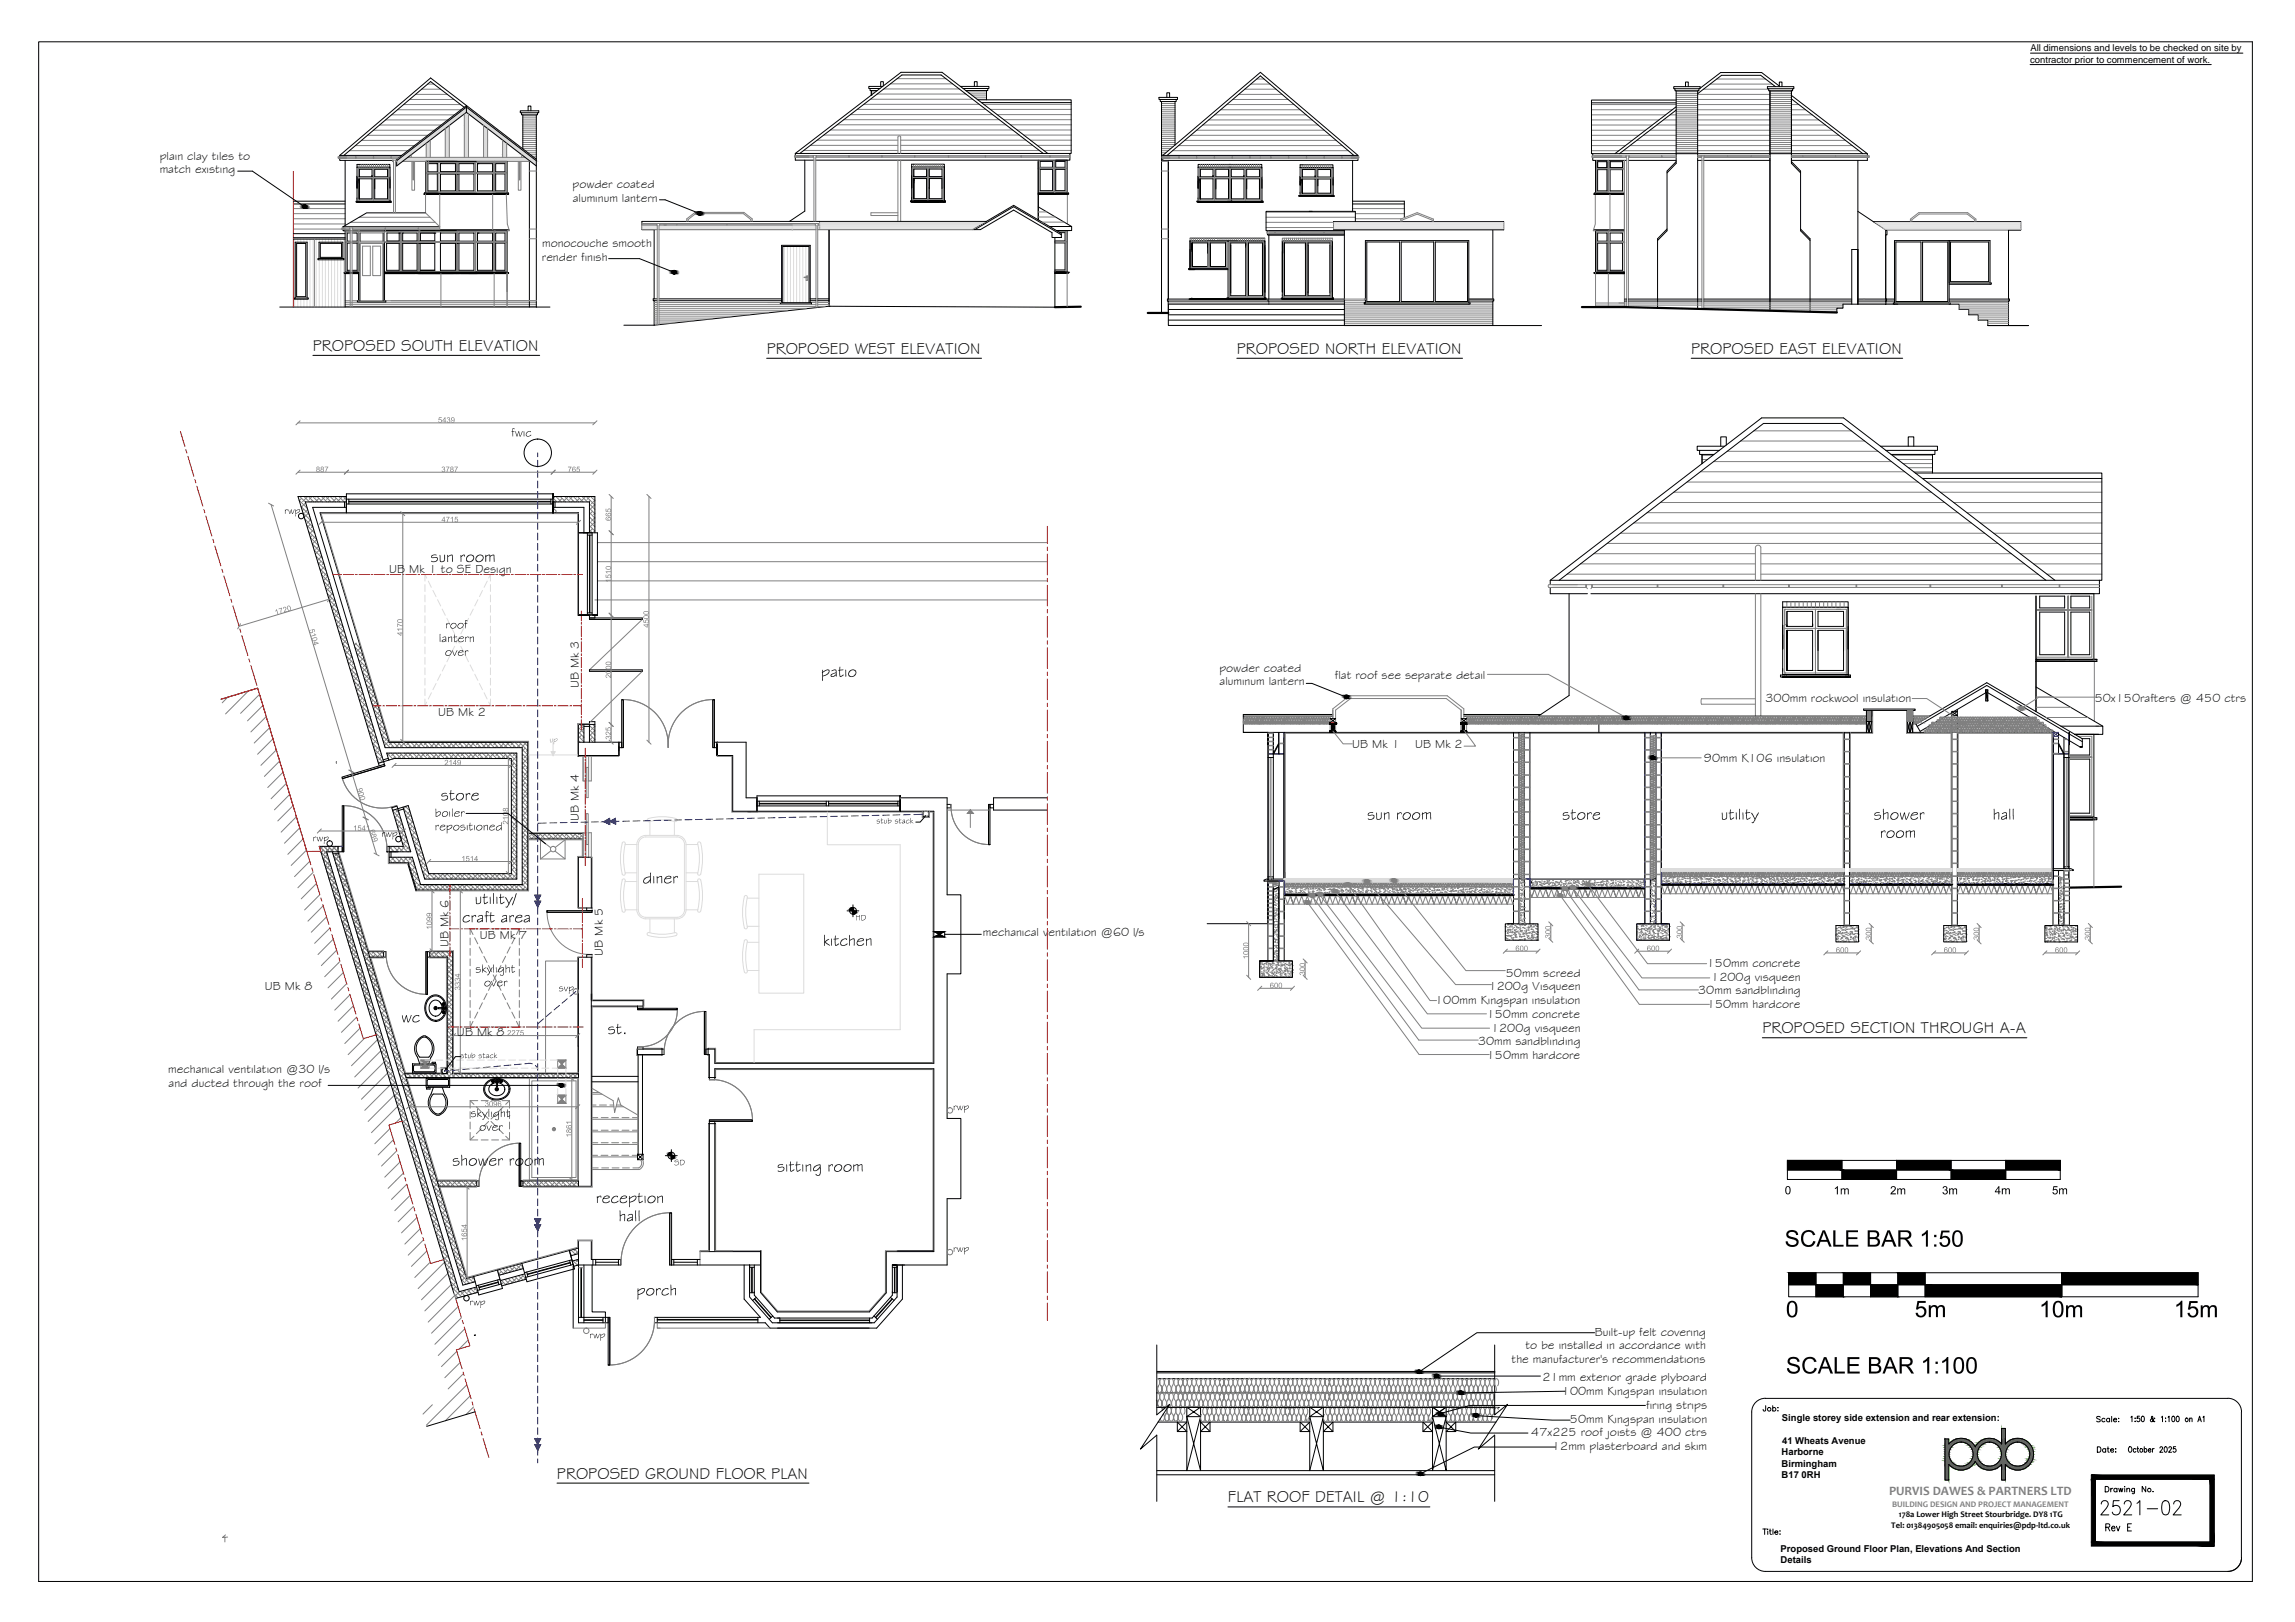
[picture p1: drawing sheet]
<svg xmlns="http://www.w3.org/2000/svg" width="841mm" height="594mm" viewBox="0 0 841 594" stroke-linecap="round" stroke-linejoin="round" font-family="sans-serif">
<defs><g id="words">
<g font-size="6">
<text x="114.7" y="128.5">PROPOSED SOUTH ELEVATION</text>
<text x="281" y="129.6">PROPOSED WEST ELEVATION</text>
<text x="453.2" y="129.6">PROPOSED NORTH ELEVATION</text>
<text x="619.7" y="129.6">PROPOSED EAST ELEVATION</text>
<text x="645.8" y="378.4">PROPOSED SECTION THROUGH A-A</text>
<text x="204.1" y="541.6">PROPOSED GROUND FLOOR PLAN</text>
<text x="450" y="550.3">FLAT ROOF DETAIL @ 1:10</text>
</g>
<text font-size="4.7" fill="#808080" x="692.3" y="547.7">PURVIS DAWES &amp; PARTNERS LTD</text>
<g font-size="4.5">
<text x="58.5" y="58.4">plain clay tiles to</text>
<text x="58.5" y="63.4">match existing</text>
<text x="209.8" y="68.9">powder coated</text>
<text x="209.9" y="73.9">aluminum lantern</text>
<text x="198.6" y="95.5">render finish</text>
<text x="198.7" y="90.5">monocouche smooth</text>
<text x="142.6" y="209.8">UB Mk 1 to SE Design</text>
<text x="446.9" y="246.1">powder coated</text>
<text x="446.9" y="251.1">aluminum lantern</text>
<text x="489.2" y="248.7">flat roof see separate detail</text>
<text x="212.1" y="252" transform="rotate(-90 212.1 252)">UB Mk 3</text>
<text x="647" y="257">300mm rockwool insulation</text>
<text x="767.6" y="257">50x150rafters @ 450 ctrs</text>
<text x="160.6" y="262.1">UB Mk 2</text>
<text x="495.5" y="274.1">UB Mk 1</text>
<text x="518.6" y="274.1">UB Mk 2</text>
<text x="624.4" y="279.3">90mm K106 insulation</text>
<text x="212.1" y="300.8" transform="rotate(-90 212.1 300.8)">UB Mk 4</text>
<text x="164.4" y="346.9" transform="rotate(-90 164.4 346.9)">UB Mk 6</text>
<text x="175.8" y="344">UB Mk 7</text>
<text x="360.2" y="342.8">mechanical ventilation @60 l/s</text>
<text x="220.9" y="350" transform="rotate(-90 220.9 350)">UB Mk 5</text>
<text x="551.8" y="357.7">50mm screed</text>
<text x="625.5" y="354.1">150mm concrete</text>
<text x="627.1" y="359.1">1200g visqueen</text>
<text x="97.1" y="362.5">UB Mk 8</text>
<text x="545.5" y="362.8">1200g Visqueen</text>
<text x="622.3" y="364.2">30mm sandblinding</text>
<text x="525.9" y="367.8">100mm Kingspan insulation</text>
<text x="625.5" y="369.2">150mm hardcore</text>
<text x="544.8" y="372.8">150mm concrete</text>
<text x="546.4" y="377.9">1200g visqueen</text>
<text x="167.5" y="379.5">UB Mk 8</text>
<text x="541.6" y="382.8">30mm sandblinding</text>
<text x="544.9" y="387.9">150mm hardcore</text>
<text x="61.7" y="393.2">mechanical ventilation @30 l/s</text>
<text x="61.8" y="398.2">and ducted through the roof</text>
<text x="584.4" y="489.2">Built-up felt covering</text>
<text x="559" y="494.2">to be installed in accordance with</text>
<text x="554" y="499.2">the manufacturer's recommendations</text>
<text x="565.3" y="506">21mm exterior grade plyboard</text>
<text x="572.4" y="511">100mm Kingspan insulation</text>
<text x="575.3" y="521.1">50mm Kingspan insulation</text>
<text x="603.3" y="516">firing strips</text>
<text x="561.2" y="526.1">47x225 roof joists @ 400 ctrs</text>
<text x="568.8" y="531.1">12mm plasterboard and skim</text>
</g>
<g font-size="3.5">
<text x="744" y="22.9">contractor prior to commencement of work.</text>
<text x="744.1" y="18.7">All dimensions and levels to be checked on site by</text>
<text x="653" y="520.5">Single storey side extension and rear extension:</text>
<text x="652.9" y="533">Harborne</text>
<text x="653.1" y="528.8">41 Wheats Avenue</text>
<text x="652.9" y="537.2">Birmingham</text>
<text x="652.9" y="541.3">B17 0RH</text>
<text x="652.5" y="568.3">Proposed Ground Floor Plan, Elevations And Section</text>
<text x="652.5" y="572.5">Details</text>
</g>
<text font-size="3.1" fill="#808080" x="693.4" y="551.8">BUILDING DESIGN AND PROJECT MANAGEMENT</text>
<g font-size="3.1">
<text x="695.9" y="555.7">178a Lower High Street Stourbridge. DY8 1TG</text>
<text x="693.1" y="559.6">Tel: 01384905058 email: enquiries@pdp-ltd.co.uk</text>
</g>
</g></defs>
<!-- layer: 0 -->
<g fill="none" stroke="#000" stroke-width=".37">
<path d="M170.1 39.3l-12.3-9.4-31.8 27M318.8 32.4h3.7M323.5 31.7h-5.1v.7h.4v.8h.5v1.7v-1.7h2.2M323.7 31.4v-1.5h-1v1.8M351.9 31.7h10.5v.7h-.4v.8h-8.1M352.9 32.4h9.1M357.1 31.7v-1.8h1v1.8M358.3 36.6h34.2v19.6h-.4M359.6 37.6h32.9M361.5 33.2v3.4M425.2 36.4v.8h5.8v-.8h.5v-.7h-6.8v.7h6.3M425.6 37.2v77.4"/>
<path d="M427.6 35.7v-1.7h1v1.7M430.6 37.2v15.9M583.2 37.7h31M613.8 32.5h9.2v-.8h-9.6v.8h.4v.8h8.8v-.8M614.2 36.6h-31v19.7h.5M614.2 33.3v26.5l-3.3 3.5M614.2 39.1l-22.4 17.2M617.7 31.7v-1.7h1v1.7M622.1 33.3v79.8M648.2 32.5v.8h8.3v26.5l3.3 3.5M648.6 33.3v80.5M650.6 31.7l-5.4-4.1h-14.3l-8.8 6.7"/>
<path d="M652 31.7v-1.7h1v1.7M652 31.5l-6.4-4.9h-15.1l-7.5 5.7M656.5 35l27.8 21.3v.8M656.5 36.2l26.2 20.1M656.9 32.5h-9.2v-.8h9.7v.8h-.5v.8h-.4v26.5M124.5 57.9v.8h19.5M124.5 56.9l33.3-28.3 38.7 29.7M126.5 58.7v23.9M145.4 58.3l25.5-19.6v2.4l-25.5 19.7zM145.4 58.9l25.5-19.7 25.6 19.7M147.2 56.9h-22.7v.5M156.8 59.9h3.5v3h-3.5z"/>
<path d="M160.3 59.9h.1M161.4 59.9h5.5v3h-5.5zM170.9 41.1l25.6 19.7M173.6 59.9l.1 3h-5.5v-3h5.5M175 59.9h5.5v3h-5.5zM175 59.9h.1M181.6 59.9h3.5v3h-3.5zM181.6 59.9h.1M191.1 41.3h6.3v-.7h-6.7v.7h.4v.8h5.9v-.8M191.6 42.1v12.4M193.5 40.6v-1.8h1v1.8M194 59.1v53.4"/>
<path d="M196.5 42.1v70.4M291.5 56.2h100.6M291.5 56.2l38.7-29.7h15l38.7 29.7M291.5 57.5v1.2h6.8M291.5 56.2v.8M293.1 56.2l37.4-28.7h14.4l37.4 28.7M294.9 58.7v18.6l-5.6 3.8M380.5 59.1v21.4M381.2 59.1h4.5v2.2h-4.5zM386.9 58.7h4.2v12h-10.6h11.1v.4h-11.1h11.1h-11.1h.7M386.9 59.1h3.4v2.2h-3.4zM392.1 56.2v2.5h-93.2"/>
<path d="M426.1 56.9h71.6v.5M426.1 57.9v.8h71.6v-.8M426.1 56.9l35.8-30.4 35.8 30.4M426.1 56.9v.5M427.7 56.9l34.2-29.1 34.2 29.1M428.1 58.7v50.8M495.7 58.7v18.7M583.7 56.3h100.6M583.7 57.6v1.1h12.4M583.7 56.3v.8M584.7 58.7v12.1h10.6M585.5 59.2v2.2"/>
<path d="M588.9 59.2v2.2M590 59.2h4.6v2.2h-4.6zM596.8 58.7h17.4M614.2 59.2l-3.3 3.4M614.2 40.3l-20.7 16M622.1 58.7h1.7M624.3 58.7h24.3M656.5 59.2l3.3 3.5v21.8l3.5 3.6M680.8 58.7v52.7M684.3 57.6v1.1h-27.8M107.5 73.7h19M107.5 74.7h19"/>
<path d="M130.8 61.2h12.1v12.4M130.8 68.9v-8.7h12.1v8.7M131.5 73.7h.1M131.6 65.5v7.3v-7.3M131.6 66.3v-.8v1.6M131.6 62h4.7v2.8h-4.7zM131.6 65.5h4.7v7.3h-4.7zM131.6 62v2.8M137.3 65.5h4.7v7.3h-4.7zM137.3 62h4.7v2.8h-4.7zM142.3 74h1h-12.6h12.6h-.7h.3M142.9 73.7h.1"/>
<path d="M142.9 65.7v8M143.3 73.7h-12.8v.3h10.9M155.5 71.1h30.9M155.5 70.8h5.3M155.6 70.8h.7M155.9 78h-21.5l-8.7 5M156 70.8v-11.7h29.8v11.7h-30.3v.3h17.4M156.8 63.7h3.5v6.2h-3.5zM161.4 63.7h5.5v6.2h-5.5zM161.4 69.9h.1M166.2 71.1h-10.7h11.9M167.5 62.9h.1"/>
<path d="M167.5 63.7h.1M167.5 63.8h.1M168.2 63.7h5.5v6.2h-5.5zM175 63.7h5.5v6.2h-5.5zM180.6 70.8h.1M181.1 70.8h5.3v.3h-17.5M181.6 63.7h3.5v6.2h-3.5zM185.5 70.8h.7M333.7 73.6h.1M333.9 73.9h12.6h-.7h.3M334.1 61.2h12v12.4M334.1 68.8v-8.7h12v8.7"/>
<path d="M334.1 73.5h12M334.8 65.4v7.4v-7.4M334.8 66.2v-.8v1.6M334.8 61.9h4.7v2.8h-4.7zM334.8 65.4h4.7v7.4h-4.7zM334.8 61.9v2.8M340.6 65.4h4.6v7.4h-4.6zM340.6 61.9h4.6v2.8h-4.6zM346.1 73.6h.1M346.1 65.6v8M346.5 73.6h-12.8v.3h10.9M380.5 75.8l12.2 7.2"/>
<path d="M380.8 71.1h-.3h10.6M381.2 62h4.5v7.8h-4.5zM386.9 62h3.4v7.8h-3.4zM390.8 70.7h.7M439.1 61.2h11.9M439.1 61.2v7.7M439.8 65.5v7.3v-7.3M439.8 66.3v-.8v1.6M439.8 62h4.7v2.8h-4.7zM439.8 65.5h4.7v7.3h-4.7zM439.8 62v2.8M445.5 65.5h4.7v7.3h-4.7z"/>
<path d="M445.5 62h4.7v2.8h-4.7zM450 73.7h.7M450.2 74h12.6h-1M450.4 61.2h12v12.4M450.4 60.2h12v8.7M450.5 74h1h-12.6h23.9h-.7h.3M451 73.7h.1M451 74h-.2h.7M451 60.2h-11.9v1M451.1 65.5v7.3v-7.3M451.1 66.3v-.8v1.6M451.1 62h4.8v2.8h-4.8z"/>
<path d="M451.1 65.5h4.8v7.3h-4.8zM451.1 62v2.8M456.8 65.5h4.7v7.3h-4.7zM456.8 62h4.7v2.8h-4.7zM462.4 73.7h.1M462.4 65.7v8M462.8 73.7h-24.2v.3h11M476.4 61.3h12.1v10.3M477.1 71.6h.1M477.2 65.6v5.2v-5.2M477.2 66.4v-.8v1.6M477.2 62.1h4.8v2.7h-4.8z"/>
<path d="M477.2 65.6h4.8v5.2h-4.8zM477.2 62.1v2.7M479.7 77.4h17v3.8M480.9 77.4h-16.9v7.1h.5v.4M482.9 65.6h4.7v5.2h-4.7zM482.9 62.1h4.7v2.7h-4.7zM488.5 71.6h.1M488.5 65.8l-.1 5.8M488.5 61.3v-.9h-12.1v7.4M488.5 61.4v6.4M488.9 71.6h-12.9v.4h12.9M495.7 73.7h18.9v6"/>
<path d="M495.7 74.7h18.9M584.3 70.8h.7M584.7 71.1h10.6h-.4M585.5 61.4v-2.2h3.4v2.2M585.5 62.1h3.4v7.8h-3.4zM585.5 61.4h3.4M589.4 70.8h-5.3v.3h11.2h-11.2h11.2h-.7M590 62.1h4.6v7.8h-4.6zM610.9 62.7v21.8l-3.5 3.6M680.8 77.4l10.7 7.1v1.5h-.5M107.5 85.6h19M107.5 87.1h19"/>
<path d="M107.5 87.6h19M108.7 89.2h3.3v19.5h-3.3zM116.9 94.7h-.4v.5h9.6v-.5h-.6M116.9 88.7h8.7v6h-8.7zM117.4 89.1h7.8v5.2h-7.8zM125.7 84v.5h2.6h-1.8v15.4M125.7 83v.5M125.7 83h35.4M126.1 99.9h.1M126.1 99.9v.3h2.2h-1.8v12.3M126.1 99.9h2.2M126.3 99.9h.5"/>
<path d="M126.5 99.7h1.8M128.3 85.3h-1.1v3h1.1M128.3 89.1h-1.1v9.9h1.1M129 85.3h1.9v3h-1.9M129 84.5h56.8v15.4h-44.9M129 99.9h2.4M129 99.7h2.4M129 89.1h1.9v9.9h-1.9M130.9 85.3h.1M131.4 88.7v21.4M131.9 89.2v20.9M131.9 85.3v3"/>
<path d="M140.4 85.3v3M140.4 89.2v20.9M140.9 99.7h44.9M140.9 88.7v21.4M141.7 89.1h4.6v9.9h-4.6zM141.8 85.3h4.5v3h-4.5zM146.3 85.3h.1M147.6 85.3h5.3v3h-5.3l.1-3M147.6 89.1h5.3v9.9h-5.3zM153.5 88.3h.1M153.5 89.1h.1M153.5 89.2h.1"/>
<path d="M154 89.1h5.3v9.9h-5.3zM154.1 85.3h5.2v3h-5.2zM159.3 85.3h.1M161.1 84.1h25.4M161.4 85.3h5.5v3h-5.5l.1-3M161.4 89.1h5.5v9.9h-5.5zM167.5 88.3h.1M167.5 89.1h.1M167.5 89.2h.1M168.2 89.1h5.5v9.9h-5.5zM173.6 85.3l.1 3h-5.5v-3h5.5M175 85.3h5.5v3h-5.5z"/>
<path d="M175 85.3h.1M175 89.1h5.5v9.9h-5.5zM180.6 99.9h.1M181.1 99.9h5.3v.3h-17.5M181.6 85.3h3.5v3h-3.5zM181.6 85.3h.1M181.6 89.1h3.5v9.9h-3.5zM185.5 99.9h.7M186.3 99.9h.1M235.2 84.1h5.7M241.5 84.1h57.5M299.7 84.1h59.6l12.2-7.2 14 8.3v1.8h3.4h-.3"/>
<path d="M300.4 81.1v3M303.8 84.1v27.6M356.3 84.1l15.2-8.9 17.4 10.3v1.5M357.2 84.1l14.3-8.4 17.4 10.3M361.4 81.1h-126.2v3h4.5v25.4M384.6 83h8.1v1.4h-5.5h4.8M386.6 87v25.5l-82.8-.3-64.1 6.9M386.6 89h3.7v9.9h-3.7M386.6 99.6h4.5M387.2 84.4h3.9v15.3h-4.5h5v.4h-5h4.6M388.5 85.2h1.8v3.1h-3.7M390.8 99.7h.7"/>
<path d="M391.6 99.7h.1M436.1 88.3h27.4v20.9M436.1 88.3h27.4v18.7M436.1 87.2h27.4M436.1 88.3v10.1M436.9 89v8.6v-8.6M436.9 89v3.1zM436.9 89h5.6v8.6h-5.6M437.8 98.7h-2.1h14.3M449.1 89v8.6v-8.6M449.1 89h-5.5v8.6h5.5M449.1 89v1.6"/>
<path d="M450 98.4h-14.3v.3M450 88.3v20.9M456.5 89v19.3h-5.5v-19.3h11.6v19.3h-5.1v-19.3M463.5 90.7v18.5M464.5 85.5v.5h.5M464.5 84.5h28.2M465 86h27.7M465 86v23.5M470.7 89v19.3v-19.3M470.7 89v3.9zM470.7 89h7.7v19.3h-7.7M479.4 89h8v19.3h-8z"/>
<path d="M488.3 91.5v17.7M488.3 88.3v18.7M488.7 81.2h62.3v3h-62.3zM492.7 84.2v35h72.2M500.9 88.6h12v21.8h-12zM513.5 88.6h11.9v21.8h-11.9zM526 88.6h11.8v21.8h-11.8zM547.1 84.2v25.3M584 84.1h11.3M584.1 99.9h.1M584.3 99.9h.7M584.7 99.7h10.6"/>
<path d="M585.5 85.3h3.4v3h-3.4zM585.5 89.1h3.4v9.9h-3.4zM588.9 85.3h.1M589.4 99.9h-5.3v.3h11.2h-10.8M590 85.3h4.6v3h-4.6zM590 89.1h4.6v9.9h-4.6zM594.6 85.3h.1M595.3 84.5h-10.6v15.4h10.6M610.9 83.9l-3.5 3.5v25.4M659.8 83.9l3.5 3.5v26.8M680.8 91.4h-2.2v20M686.5 81.2h54v3"/>
<path d="M691 84.2h49.5h-4.5v25.3M691 84.2v25.3M714.3 88.1v22.8M714.8 88.6h14v14.6h-14zM102.5 112.5h99M107.8 109.2h5.2v.4h-5.2zM108.2 109.2v-20.5h4.4v20.5M129 100.2h2.4M131 110.1v.5h10.4v-.5M140.9 100.2h45.1M228.6 119.1h11.1M239.7 110.1v9"/>
<path d="M239.7 110.1h1.2M240.9 109.5h-1.5v.6h.3M241.5 109.5h44.9M241.5 110.1h44.9M285.9 110.9h11.5v.4h-11.5zM286.4 110.9v-21h10.5v21M286.8 110.9v-20.6h9.7v20.6M296.9 109.5h2.1M296.9 110.1h2.1M299.7 109.5h4.1M299.7 110.1h4.1M303.8 112.2h.1"/>
<path d="M428.1 110.3v8.9h64.6M428.1 111.4h64.6M428.1 113.4h64.6M428.1 115.3h64.6M428.1 117.2h64.6M436 109.5h27.9h-1M436.7 109.2h.1M449.6 109.2h14.3M450.3 109.2h-.7v.3M463.5 109.2h.1M463.5 109.5h-.3h.7M464.7 109.5v.8"/>
<path d="M465 110.3v1.1M469.9 107v-18.7h18.4v20.8M487.7 109.5h1h-18.9h18.9h-.7h.3M488.3 109.2h.1M488.7 109.2h-19.2v.3h17.3M492.7 109.5h-64.9v.8h64.9M499.9 110.9h.5h-.5M499.9 110.9h38.8v.5h-38.8zM500.4 110.9v-22.8h37.9v22.8M538.3 109.5h9.1v.8h-.3M538.3 110.3h8.8M547.1 110.3v8.9"/>
<path d="M595.3 109.5h.8M595.3 110.3h.8M596.8 109.5h26.9M596.8 110.3h26.9M624.4 109.5h54.2M624.4 110.3h54.2M680.8 109.5h13.5M691 111.4v-1.1v1.1M691.3 109.5v.8h-10.5M694.3 110.3h-3.3v1.1M695.4 111.4h-20v1.5h-2.3v1.6M703.9 110.4v-21.8h-9.1v21.8h19v-21.8h-9.3v21.8"/>
<path d="M714.3 109.5h22.1v.8h-.4M714.3 103.7h15.4v.4h-15.4M714.3 110.3h21.7M714.4 111.4h3.6v2h3.5v1.9h3.4v1.9h3.6v2h14.9M729.3 103.7v-15.6h-35v22.8h-.5v.5h20.9v-.5h-20.4M736 110.3v8.9M126.3 183.8v2M126.9 182.8h75.8M126.9 184.6h75.8M126.9 181.8h-17.7l29.8 98.7M126.9 183.8h-15l29.1 96.7M126.9 185.8h-12.3l26.5 88h50.3v50.2h-37.3"/>
<path d="M127.8 182.8v1.8M127.8 183.8h74.1M127.8 183.6h74.1M201.9 182.8v1.8M202.7 184.2v3.6v-3.6M202.7 182.8v5v-4.4M202.7 182.8v5v-5M202.7 184.2v3.6v-4.3v4.3M202.7 180.9v6.9v-4.1M202.7 183.7v4.1v-4.1M202.7 185.8h11.3v9.3M202.7 181.8h15.3v13.3"/>
<path d="M202.7 183.8h13.3v11.3M202.7 180.9h-75.8v6.9M202.7 180.9v1.9M203.4 183.8v2M214 225.3h.1M216 226.3h19.4v.6h-19.4zM216 225.3v1h2v-1h-6v-37.5h-94.7l25.3 84.1h44.8M94.4 252l-13.4 4.1M216 245.3h19.4v.6h-19.4zM227.8 256.3h.6v17.5M227.8 256.3h.6v17.5h-.6zM261.2 256.3h.6v17.5h-.6z"/>
<path d="M261.8 256.3h-.6v17.5M142.5 278.4l-.8-2.6h47.7v46.2h-33.8M144.4 277.8h43v42.2h-30.3M193.4 271.9v54.1h-40.8M212 271.9h15.8v1.9M214 265.3v6.6M214 266.1h2M216 271.9v-7.6h2v7.6M218 265.3h-6v11.7M226.8 271.9v4.8h-14.8M226.8 273.8h1M261.8 271.9h11.6v20.3h4"/>
<path d="M261.8 273.8h1M262.8 273.1v3.6v-3.6M262.8 271.9v4.8v-4.4M262.8 271.9v4.8v-4.8M262.8 273.1v3.6v-4.3v4.3h5.7v20.4h73.7v92.4h-80.3v-5.3h-3.2v2M262.8 273.1v3.6zM262.8 271.9v4.8v-4.1M262.8 272.6v4.1v-4.1M262.8 272.6v4.1zM125.4 295.1h.6v16.9h-.6zM277.4 293.4h52.5M277.4 295.2h52.5"/>
<path d="M278.2 293.4v1.8M278.2 294.5h24.6M278.2 294.2h24.6M303.6 294.5h25.4M303.6 294.2h25.4M329 293.4v1.8M329.9 293.4v3.7v-4.9h17.2v35.5h5v29h-5v52.9h5v29.4h-5v24.3h-18.4v11.8l-8.3 9.4h-37.4l-8.3-9.4v-11.8M329.9 293.4v3.7v-3.7M329.9 292.1v5v-4.4M329.9 292.1v5v-5M329.9 291.5v5.6v-4.2M329.9 293v4.1v-4.1"/>
<path d="M329.9 291.5h-52.5v5.6M329.9 291.5v.6M347.1 294.6h1.3v1.3h-1.3M364.1 294.6h-1.3v1.3h1.3M383.8 292.2h-19.7v4.5h19.7M121.8 312l47.8 158.7 4.5-1.2M122 312.7h2.1M123.9 312l36.3 120.5M141.8 310h.8v2h-.8zM193.4 307.3h20.3M193.4 305.3h20.3M216.7 314.3v18.3"/>
<path d="M216.7 314h-4.7v18.6h5M362.3 309.4v-14.8h.5v14.8h-.5M200.4 333.5v.6h16.6M200.4 333.5h16.6v.6h-16.6zM215 332.6v.9h2M134.9 348.6h6.5v1.9h-5.9M140.6 348.6v1.9M156.1 348.6h.6v15.6h-.6zM157.5 348.6v1.9M211.7 350.6v32.7M215 349.7v.9M216.7 350.6v83.9h-4.7v-83.9h5"/>
<path d="M346.2 341.2v2M154.8 380a4.7 4.7 0 0 0-1 7.2h3.3a4.7 4.7 0 0 0-.9-7.2M154.8 380h1.4M155.1 379.4a5 5 0 0 0-2.1 7.8M155.1 379.4a4.5 4.5 0 0 1 3.9 5.4l-1.1 2.4M156.9 365.6l1.4-1 2.1-.1 1.8 1.1 .9 1.3 .5 2.2-.2 1.9-1.1 1.8-1.3 1-1.5 .3-1.2-.3-1.4-1.1-.7-1.1-.5-1.7v-1.5l.5-1.6zM157.3 365.7l1.7-.9 1.4 .1 1.3 .7 1.2 1.7 .4 1.9-.4 1.9-.9 1.5-1.2 .9-1.4 .2-1.2-.4-1-.7-.8-1.4-.4-1.3 .1-1.6 .3-1.3zM158.1 367l1-.7h.7l1.1 .5 .7 .8 .4 1.2v1.1l-.6 1.3-.8 .8-1.2 .2-.7-.3-1.2-1.4-.2-2zM159.2 369.2h.8M159.6 368.8v.8M160.7 369h1.5a.4 .4 0 0 1 .6-.1 .4 .4 0 0 1 0 .6 .4 .4 0 0 1-.6-.1l-1.5 .1M160.7 369l-.1 .2 .1 .2"/>
<path d="M161.3 367.1l.5 1M161.9 369a.61 .61 0 0 1 1-.3 .61 .61 0 0 1 0 1 .61 .61 0 0 1-1-.3M162.1 367.9l.3 .3M162.1 370.8l.3 .3M162.2 370.7h.1M162.2 367.8h.1M162.2 367.9h.1M162.4 370.3l-.3 .3M162.4 367.4l-.3 .3M162.5 367.5v.2M162.5 368v.1M162.5 370.4v.1"/>
<path d="M162.5 370.9v.1M162.6 367.4l.3 .3M162.6 370.3l.3 .3M162.7 370.7h.1M162.7 367.8h.1M162.7 367.9h.1M162.9 367.9l-.3 .3M162.9 370.8l-.3 .3M216.7 366.5h19v2.8h-2.1M216.7 368.5h19M233.6 369.3h14.6v.5h-14.6zM233.6 368.5v.8"/>
<path d="M248.2 369.3v.5h-14.6M258.1 370.5h.6v15.7h-.6zM258.7 370.5h-.6v15.7M148.4 393.3h15.5v-42.8h-7.2v-1.9h9.2v44.7h46.1M148.8 394.7h63.2M151.2 389.7h8.6v3.3h-8.6zM151.5 390.5v1.7M151.6 390.5l.4-.4h7l.4 .4M151.6 392.1l.4 .4h7l.4-.4M153 387.2l.8 2.5M156.2 395h8.6v3.3h-8.6zM157 397.8h6.9"/>
<path d="M157 395.4h6.9M157 395.4l-.5 .4 .1 1.8 .4 .2M157.2 398.3v.2h-.9v.4h1.3v-.6M157.9 387.2l-.8 2.5M158.4 389.7v-.6h1.2v.4l-.9 .2M158.8 398.3l-.8 2.4M159.4 390.5v1.7M162.1 398.3l.8 2.4a5 5 0 0 1-2 7.8M163.9 391.3h-2v2M164 395.4l.4 .4-.1 1.8-.3 .2M178.1 396.7l.9-.8 1.6-.7 1.8-.2 1.7 .3 1.6 1 .9 1.2 .3 1-.2 1.5-1 1.6-1.5 .9-2.4 .4-2.1-.5-1.4-.9-.9-1.5-.1-1.7zM178.4 396.8l1.5-1.1 1.1-.3 1.7-.1 1.3 .3 1.4 1 .8 1 .3 1.3-.2 1.1-.9 1.4-1.6 .9-1.7 .3-1.9-.4-1.9-1.2-.6-1.3v-1.4z"/>
<path d="M179.7 397.5l1.6-.9 2.2 .2 1.2 1.1 .3 .7-.1 1-.6 .9-.8 .6-1 .2-1.8-.2-1-.7-.5-.8-.1-1zM180.3 396.1l.3 .3M180.4 396.1h.1M180.4 396h.1M180.6 395.6l-.3 .3M180.6 395.8h.1M180.6 396.2v.2M180.7 395.8h.1M180.7 396.2v.2M180.8 395.7l.3 .2M180.9 396.1h.1M180.9 396h.1"/>
<path d="M180.9 396.7l-.9 .5M181.1 396.2l-.3 .2M181.7 398.9h.7M181.9 396.6a.61 .61 0 0 1-.3-.9 .61 .61 0 0 1 1 0 .61 .61 0 0 1-.3 .9M181.9 397.8h.4v-1.4a.4 .4 0 0 0 .1-.6 .4 .4 0 0 0-.6 0 .4 .4 0 0 0 .1 .6v1.4M182.1 398.6v.7M183.2 396.1l.2 .3M183.2 396.1h.2M183.2 396h.2M183.5 395.6l-.3 .3M183.5 395.8v.1M183.5 396.3v.1"/>
<path d="M183.6 395.8v.1M183.6 396.3v.1M183.7 395.6l.3 .3M183.8 396.1h.1M183.8 396h.1M183.9 396.2l-.2 .2M217 396.2h16.8M217 394.2h16.8M233.6 384.2h9.8v2h-9.8M233.8 386.5v36.3h-.2h2.1l-2.1 2v-2l2.1 2h-2.1M235.4 386.5v36.3h.3v2M235.7 384.2v-.8h-2.1v3.1"/>
<path d="M242.6 383.9v2.6M258.7 386.2h1.3v9.3h1.9v-4.1h80.3v67h-17.4v15.1l-6.2 7h-33.8l-6.1-7.1v-15.3M259.5 383.9v2.6M259.7 394.7h2.5M158 400.7a5 5 0 0 0 2.1 7.8M158.8 400.7a4.7 4.7 0 0 0 1 7.2M158.8 400.7h3.3M159.8 407.9h1.4M160.1 408.4h.8M162.1 400.7a4.7 4.7 0 0 1-.9 7.2M190.8 418.7h-.5v15.8M259.7 411.6h2.5"/>
<path d="M260 410.2h15.7v.5M260 410.2h15.7v.5h-15.7zM260 410.7h1.9v47.7M260 410.7v47.7M160.2 432.5l10.8 35.7 41-11.1M160.2 432.5h15.3v2h-14.7M160.8 434.5h.1M174.7 432.5v2M190.3 434.5h1.3M191.6 432.5h-.8v2v-15.8h-.5v15.8M208.6 458l1.9 6.8-17.4 4.7-1.9-6.8M212 454.5v30h10.9v-2v17.5h.6v-17.5"/>
<path d="M212 459.2l-2.8 .7M216.7 454.5v6.8h10.7v2h-15.4l-1.8 .5M246.1 444.2h-.7v19.1M256.5 458.4h22.2M328.7 458.1h13.2M174.7 471.4l-6.4 1.7-48.6-161.1h5.7v-2h-8.4l49.3 163.7M175.2 473.3l-8.2 2.3M175.3 470.7l.5 1.7M182.3 465.1l1.8 6.8-8.6 2.4-1.9-6.8M182.4 468.8l.4 1.7M182.6 469.5l-7.1 2M182.6 469.7l-7 1.9"/>
<path d="M183.2 468.6l-8.7 2.3M183.7 470.3l-8.7 2.3M191.8 464.6l-9 2.5M192.3 466.6l-9 2.4M192.9 468.5l-9 2.4M193 465.9l.4 1.7M208.7 461.7l.5 1.7M208.9 462.4l-15.7 4.3M209 462.6l-15.8 4.2M209.6 461.4l-17.4 4.8M210 463.1l-17.4 4.8M210 463.8v22.6"/>
<path d="M212 461.2l-2.3 .7M212.9 464.3v18.2M213.1 464.3v18.2M214 463.3v19.2h9.5M217 463.3v17.2h4.9v4M217.3 461.3v2M218.3 462.3h8.3M218.3 461.3v2M226.6 461.3v2M245.4 463.3h33.3M246.9 461.3v2M246.9 462.3h8.7"/>
<path d="M255.6 461.3v2M256.5 461.3h-10.4v2v-19.1h-.7v19.1M272.7 463.3v12.5l6 6.7h-38.9v2h40.6l1.8 1.9h39.1l9.4-10.6v-12.5M274.7 463.3v9.8zM274.7 464.2h1.7M274.7 473.5h1.7M275.4 464.2v9.3M275.7 464.2v9.3M276.4 463.3v11.1l7.4 8.4h35.8l7.4-8.4v-11.1M276.4 475.8l6.1 6.8M276.5 475.7l6.1 6.8M277.1 475.2l-1.3 1.1"/>
<path d="M326.3 475.2l1.3 1.1M326.9 475.7l-6.1 6.8M327 464.2h1.7M327 475.8l-6 6.8M327 473.5h1.7M327.8 464.2v9.3M327.9 464.2v9.3M328.5 463.3h-1.5h1.7M328.7 463.3v9.8zM328.7 463.3h2.8M174.2 489l-.6 .1 .6-.1M212 482.5h2v2"/>
<path d="M214 483.6h7M214 483.4h7M221 482.5v2M223.5 482.5v17.5h-.6M240.9 482.5v2M240.9 483.5h36.8M240.9 483.3h36.8M277.7 482.5v2M281.2 482.5h.1M283.2 482l-1.3 1.2M284.9 484.5h34.7M285.8 482.8v1.7"/>
<path d="M285.8 483.5h32.9M285.8 483.7h32.9M318.7 482.8v1.7M320.2 482l1.3 1.2M174.1 517.1l-17.7 5.3"/>
<circle cx="159.6" cy="369.2" r=".4"/>
<circle cx="159.6" cy="369.2" r=".61"/>
<circle cx="162.1" cy="367.8" r=".11"/>
<circle cx="162.1" cy="370.7" r=".11"/>
<circle cx="162.5" cy="371.1" r=".11"/>
<circle cx="162.5" cy="370.3" r=".11"/>
<circle cx="162.5" cy="368.2" r=".11"/>
<circle cx="162.5" cy="367.4" r=".11"/>
<circle cx="162.5" cy="370.7" r=".19"/>
<circle cx="162.5" cy="369.2" r=".19"/>
<circle cx="162.5" cy="367.8" r=".19"/>
<circle cx="162.5" cy="370.7" r=".53"/>
<circle cx="162.5" cy="367.8" r=".53"/>
<circle cx="162.9" cy="370.7" r=".11"/>
<circle cx="162.9" cy="367.8" r=".11"/>
<circle cx="180.3" cy="396" r=".11"/>
<circle cx="180.7" cy="396" r=".19"/>
<circle cx="180.7" cy="396.4" r=".11"/>
<circle cx="180.7" cy="396" r=".53"/>
<circle cx="180.7" cy="395.6" r=".11"/>
<circle cx="181.1" cy="396" r=".11"/>
<circle cx="182.1" cy="398.9" r=".6"/>
<circle cx="182.1" cy="398.9" r=".39"/>
<circle cx="182.1" cy="396" r=".19"/>
<circle cx="183.2" cy="396" r=".11"/>
<circle cx="183.6" cy="396" r=".19"/>
<circle cx="183.6" cy="396.5" r=".11"/>
<circle cx="183.6" cy="395.7" r=".11"/>
<circle cx="183.6" cy="396" r=".53"/>
<circle cx="184" cy="396.1" r=".11"/>
</g>
<g fill="none" stroke="#808080" stroke-width=".37">
<path d="M147.9 38.3h20.9M150.1 36.4h16.3M152.3 34.6h11.6M154.5 32.7h7M156.7 30.8h2.3M316.6 38.2h42.2M319 36.4h37.4M319.3 34.8h.1M319.3 33.3h2M319.3 34.1h1M321.4 34.4h32.6M323.9 32.6h27.6"/>
<path d="M326.3 30.7h22.8M328.7 28.8h18M354.1 33.3h7.4M355.1 34.1h6.4M356.1 34.8h5.4M357.1 35.6h4.4M358 36.4h3.5M360.5 38.2h32M425.6 37.9h5M425.6 38.7h5M425.6 39.4h5M449.5 38.3h24.7"/>
<path d="M451.7 36.4h20.3M454 34.6h15.8M456.2 32.7h11.4M458.4 30.8h7M460.6 28.9h2.6M583.2 38.3h31M614.2 36.4h42.5M614.2 33.4h7.9M614.2 34.2h7.9M614.2 34.9h7.9M614.2 35.7h7.9M614.2 37.2h7.9"/>
<path d="M614.2 37.9h7.9M614.2 38.7h7.9M614.2 39.4h7.9M622.1 34.6h26.5M622.1 38.3h26.5M624.2 32.7h24M626.7 30.8h22.7M629.1 28.9h17.9M648.6 33.4h7.9M648.6 34.2h7.9M648.6 34.9h7.9M648.6 35.7h7.9"/>
<path d="M648.6 37.2h7.9M648.6 37.9h7.9M648.6 38.7h7.9M648.6 39.4h7.9M656.5 38.3h2.7M124 57.4h22.5M124 57.9h21.9M128 55.2h21.4M130.2 53.3h21.6M130.4 57.4v.5v-.5M130.5 57.4v.5M132.4 51.4h21.9"/>
<path d="M134.6 49.6h22.1M136.8 57.4v.5v-.5M136.8 47.7h22.4M136.9 57.4v.5M139.1 45.8h22.5M141.3 43.9h22.8M143.3 57.4v.5v-.5M143.4 57.4v.5M143.5 42.1h23M144 59.2l.2 18.8M144 58.7v.5M145.1 59.2h.3h-.3v-.5l-.2 19.3"/>
<path d="M145.4 58.7h-1.4v.5M145.7 40.2h23.2M147.5 59.1h46.9M149.4 57.6h43M150.7 56.7v.9M150.9 59.1v10.6h1v-10.6M151.3 59.1v6.8h.3v-6.8M156.2 52.4v5.2M157 59.3v.5v-.5M157.1 59.3v.5M157.7 51.3v6.3M160.8 59.5v10.9"/>
<path d="M163.2 47.1v10.5M164.7 45.9v11.7M167.5 59.5v10.9M170.2 41.7v15.9M171.7 41.7v15.9M177.2 45.9v11.7M178.7 47.1v10.5M181.1 59.1h.1M181.1 59.5v10.9zM184.2 51.3v6.3M185.7 52.4v5.2M189.9 59.1v10.6h1v-10.6"/>
<path d="M190.3 59.1v6.8h.3v-6.8M191.2 56.7v.9M191.6 42.4h4.9M191.6 43.2h4.9M191.6 43.9h4.9M191.6 44.7h4.9M191.6 45.5h4.9M191.6 46.2h4.9M191.6 46.9h4.9M191.6 47.7h4.9M191.6 48.4h4.9M191.6 49.2h4.9"/>
<path d="M191.6 49.9h4.9M191.6 50.7h4.9M191.6 51.4h4.9M191.6 52.2h4.9M191.6 52.9h4.9M191.6 53.7h4.9M191.6 54.4h4.9M192.5 55.2h4M193.4 56h3.1M194.4 56.7h2.1M195.4 57.4h1.1M196.4 58.2h.1"/>
<path d="M291.2 57.5h6.9M291.2 57h100.9M294.5 55.1h34.5M297 53.2h32M298 57v.5M298.1 57.5l.2 23.6M298.1 57v.5M299.1 57.5h93h-93v-.5l-.2 24.1M299.2 57v.5M299.5 51.3h29.5M301.9 49.5h71.6M304.3 47.6h66.8"/>
<path d="M306.8 45.7h61.8M309.2 43.8h57M311.1 57v.5v-.5M311.2 57v.5M311.6 42h52.2M314.1 40.1h47.2M323.2 57v.5v-.5M323.2 57v.5M329 56.2l.1-6 .5-.4 .5 .4v6M329 58.7v22.4M330.1 51.3h45.8M330.1 53.2h48.3"/>
<path d="M330.1 55.1h50.8M330.1 58.7v22.4M335.2 57v.5v-.5M335.3 57v.5M347.5 57v.5v-.5M347.6 57v.5M361.1 57v.5v-.5M361.2 57v.5M363 40.1h29.5M365.4 42h27.1M367.8 43.8h24.7M370.3 45.7h22.2"/>
<path d="M372.7 47.6h19.8M374.2 57v.5v-.5M374.3 57v.5M375.1 49.5h17.4M377.6 51.3h14.9M380.1 53.2h12.4M382.5 55.1h10M384.8 57v.5v-.5M384.8 57v.5M386.4 59.1v11.2zM390.7 59.1v11.2h-10.2v-11.2v3M425.6 42.4h5"/>
<path d="M425.6 43.2h5M425.6 43.9h5M425.6 44.7h5M425.6 45.5h5M425.6 46.2h5M425.6 46.9h5M425.6 47.7h5M425.6 48.4h5M425.6 49.2h5M425.6 49.9h5M425.6 50.7h5M425.6 51.4h5"/>
<path d="M425.6 52.2h5M425.6 52.9h5M425.6 53.7h4.3M425.6 54.4h3.4M425.6 55.2h2.5M425.6 56h1.7M425.6 56.7h.8M425.6 57.4h72.3M425.6 58.2h.5M425.6 59.1h2.5M425.6 40.2h5M425.6 40.9h5"/>
<path d="M425.6 41.7h5M425.6 59h2.5M425.9 57.9h72M429.7 55.2h64.4M431.9 53.3h60M432 57.4v.5v-.5M432.1 57.4v.5M434.1 51.4h55.6M436.3 49.6h51.2M438.5 57.4v.5v-.5M438.5 47.7h46.8M438.6 57.4v.5"/>
<path d="M440.7 45.8h42.4M442.9 43.9h38M445 57.4v.5v-.5M445.1 57.4v.5M445.1 42.1h33.5M447.3 40.2h29.1M451.6 57.4v.5v-.5M451.6 57.4v.5M458 57.4v.5v-.5M458.2 57.4v.5M465.7 57.4v.5M465.7 57.4v.5v-.5"/>
<path d="M472.2 57.4v.5M472.3 57.4v.5v-.5M478.7 57.4v.5M478.8 57.4v.5v-.5M485.2 57.4v.5M485.3 57.4v.5v-.5M491.7 57.4v.5M491.8 57.4v.5v-.5M583.2 43.9h24.7M583.2 47.7h19.8M583.2 51.4h15M583.2 55.2h10.1"/>
<path d="M583.2 40.2h29.6M583.2 42.1h27.2M583.2 45.8h22.3M583.2 49.6h17.4M583.2 53.3h12.5M583.5 57.6h12.5M583.5 57.1h30.7M585.1 58.7v11.7h10.2v-11.2v3M589.4 59.2v11.2M589.4 59.2v11.2zM589.4 58.7v2.7M589.4 58.7v2.7v-2.7"/>
<path d="M589.4 58.7v11.7M594.9 55.2h86.3M595.3 59.9v1.5v-2.7v53.8M595.9 57.1v.5M596 57.6l.1 54.9M596 57.1v.5M597.1 57.1v.5M597.4 53.3h16.8M599.8 51.4h76.5M602.3 49.6h11.9M604.7 47.7h66.7M607.1 45.8h7.1"/>
<path d="M609 57.1v.5v-.5M609 57.1v.5M609.6 43.9h56.9M612 42.1h2.2M614.2 57.6h-17.3v-.5l-.1 55.4M614.2 42.4h7.9M614.2 43.2h7.9M614.2 44.7h7.9M614.2 45.5h7.9M614.2 46.2h7.9M614.2 46.9h7.9M614.2 48.4h7.9"/>
<path d="M614.2 49.2h7.9M614.2 49.9h7.9M614.2 50.7h7.9M614.2 52.2h7.9M614.2 52.9h7.9M614.2 53.7h7.9M614.2 54.4h7.9M614.2 56h7.9M614.2 40.2h47.5M614.2 40.9h7.9M614.2 41.7h7.9M622.1 57.6h1.5"/>
<path d="M622.1 42.1h26.5M622.1 45.8h26.5M622.1 49.6h26.5M622.1 53.3h26.5M622.1 57.1h26.5M623.4 57.1v.5M623.6 57.6l.1 55.6M623.6 57.1v.5M624.6 57.1v.5M633 57.1v.5v-.5M633.1 57.1v.5M641.8 57.1v.5v-.5"/>
<path d="M641.8 57.1v.5M648.6 57.6h-24.1v-.5l-.1 56.1M648.6 42.4h7.9M648.6 43.2h7.9M648.6 44.7h7.9M648.6 45.5h7.9M648.6 46.2h7.9M648.6 46.9h7.9M648.6 48.4h7.9M648.6 49.2h7.9M648.6 49.9h7.9M648.6 50.7h7.9"/>
<path d="M648.6 52.2h7.9M648.6 52.9h7.9M648.6 53.7h7.9M648.6 54.4h7.9M648.6 56h7.9M648.6 40.9h7.9M648.6 41.7h7.9M656.5 57.6h28.4M656.5 42.1h7.6M656.5 45.8h12.5M656.5 49.6h17.4M656.5 53.3h22.3"/>
<path d="M656.5 57.1h28.4M660.6 57.1v.5v-.5M660.7 57.1v.5M672.6 57.1v.5v-.5M672.7 57.1v.5M684.9 57.1l.2 .2-.2 .3M107.5 76.4h19M107.5 78.3h19M131.2 73.3h.1M131.2 64.4h.1M131.2 64.4v8.9M131.2 64.5v-2.9h11.3v11.7h-11.3"/>
<path d="M131.2 61.6h.1M131.2 61.6v2.9zM131.2 65.1h11.3M131.6 79.6h26M131.6 60.2v1M132.4 60.2v1M133.1 60.2v1M133.8 60.2v1M134.6 60.2v1M135.4 60.2v1M136.1 60.2v1M136.8 65.1v8.2"/>
<path d="M136.8 61.6v6.9M136.8 60.2v1M137.6 60.2v1M138.4 60.2v1M139.1 60.2v1M139.9 60.2v1M140.6 60.2v1M140.7 61.6h.8M141.3 60.2v1M142.1 60.2v1M142.5 72.8v.5v-.5M142.5 65.5v7.8v-7.8"/>
<path d="M142.5 69.2v-4.4v4.4M142.5 62v2.8v-2.8M143.4 61.2h.1M155.9 71.1v6.9l5.2 5M156 70.7v.1M156.4 63.3h24.7h-24.7M156.4 63.3h12.4h-12.4M156.4 63.3h17.7zM160.8 63.3h24.6h-24.6M161.1 71.1v13M167.3 70.4h.2v-10.9v10.9M167.5 70.4v-10.9v10.9h.4"/>
<path d="M167.5 63.3h-11.1h11.1M167.5 63.3h-1.4h1.4M167.5 63.3h13.6h-13.6M167.6 63.3h-11.2h11.2M174.2 63.3h11.2h-11.2M174.3 63.8v-4.3v10.9h-17.9v-10.9h29v10.9h-18.1h.3M180.5 71.1v13M181.1 70.4h.1M181.1 70.4v-10.9v10.9M181.1 63.3h-24.7h24.7M185.5 71.1l.4 11 .8 2.4h-.9M185.8 70.7v.1"/>
<path d="M194 62.6h2.5M319.2 78.9h9.8M319.2 77.9h9.8M319.2 77.9v1M334.4 73.2h.1M334.4 64.3h.1M334.4 64.3v8.9M334.4 64.4v-2.9h11.3v11.7h-11.3M334.4 61.5h.1M334.4 61.5v2.9zM334.4 65h11.3M334.8 60.1v1.1"/>
<path d="M335.6 60.1v1.1M336.3 60.1v1.1M337.1 60.1v1.1M337.8 60.1v1.1M338.6 60.1v1.1M339.3 60.1v1.1M340 64.9v8.3M340 61.5v6.9M340 60.1v1.1M340.8 60.1v1.1M341.6 60.1v1.1M342.3 60.1v1.1"/>
<path d="M343.1 60.1v1.1M343.8 60.1v1.1M343.9 61.5h.8M344.6 60.1v1.1M345.3 60.1v1.1M345.7 72.8v.4v-.4M345.7 65.4v7.8v-7.8M345.7 69.1v-4.4v4.4M345.7 61.9v2.8v-2.8M346.6 61.2h.1M380.5 61.7h5.9h-5.9M380.5 61.7h10.2h-10.2"/>
<path d="M380.5 77.6h3.1M380.5 79.5h6.3M386.4 70.3h.1M386.4 61.7h-5.9h5.9M391.1 70.6v.1M391.1 71.1v10.9M425.6 62.6h2.5M439.4 73.3h.1M439.4 64.4h.1M439.4 64.4v8.9M439.4 61.6h.1M439.4 61.6v2.9z"/>
<path d="M439.4 65.1h22.7M439.9 60.2v1M440.6 60.2v1M441.4 60.2v1M442.1 60.2v1M442.9 60.2v1M443.6 60.2v1M444.4 60.2v1M445.1 65.1v8.2M445.1 61.6v7M445.1 60.2v1M445.9 60.2v1"/>
<path d="M446.6 60.2v1M447.4 60.2v1M448.1 60.2v1M448.9 61.6h.8M448.9 60.2v1M449.7 60.2v1M450.4 60.2v1M450.8 73.3h.1M450.8 64.4h.1M450.8 64.4v8.9M450.8 64.5v-2.9h11.3v11.7h-22.7M450.8 61.6h.1"/>
<path d="M450.8 61.6v2.9zM450.8 72.8v.5v-.5M450.8 65.5v7.8v-7.8M450.8 69.2v-4.4v4.4M450.8 61.6h-11.4v2.9M450.8 62v2.8v-2.8M450.8 64.8v8.5M451.1 60.2v1M451.6 61.2h.1M451.9 60.2v1M452.6 60.2v1M453.4 60.2v1"/>
<path d="M454.1 60.2v1M454.9 60.2v1M455.6 60.2v1M456.4 65.1v8.2M456.4 61.6v7M456.4 60.2v1M457.1 60.2v1M457.9 60.2v1M458.6 60.2v1M459.4 60.2v1M460.1 60.2v1M460.2 61.6h.8"/>
<path d="M460.9 60.2v1M461.6 60.2v1M462.1 72.8v.5v-.5M462.1 65.5v7.8v-7.8M462.1 69.2v-4.4v4.4M462.1 62v2.8v-2.8M462.9 61.2h.1M464 79.6h32.7M464 77.7h32.7M476.8 71.2h.1M476.8 64.5h.1M476.8 64.5v6.7"/>
<path d="M476.8 64.6v-2.9h11.3v9.5h-11.3M476.8 61.7h.1M476.8 61.7v2.9zM476.8 65.2h11.3M477.2 60.4v.9M477.9 60.4v.9M478.7 60.4v.9M479.5 60.4v.9M480.2 60.4v.9M480.9 60.4v.9M481.7 60.4v.9M482.5 65.1v6.1"/>
<path d="M482.5 61.7v5.7M482.5 60.4v.9M483.2 60.4v.9M483.9 60.4v.9M484.7 60.4v.9M485.5 60.4v.9M486.2 60.4v.9M486.3 61.7h.8M486.9 60.4v.9M487.7 60.4v.9M488.1 70.8v.4v-.4M488.1 65.6v5.6v-5.6"/>
<path d="M488.1 68.1v-3.2v3.2M488.1 62.1v2.8v-2.8M488.9 61.3h.1M495.7 76.4h18.9M496.7 78.3h17.9M584.6 71.1v11l-.8 2.4h.9M584.7 70.7v.1M589.4 70.4h.1M589.4 61.8h5.9h-5.9M590 71.1v13M595.3 61.8h-5.9h5.9M595.3 61.8h-10.2h10.2"/>
<path d="M107.5 80.1h19M107.5 82h19M107.5 83.9h17.8M115.2 87.6v24.9M125.4 84h2.8M125.4 83.5h35.7M126.5 84.5h1.8M126.5 99.7v.2M128.1 83.5v.5M128.2 84l.1 28.5M128.2 83.5v.5M128.3 88.7h-1.4h1.4"/>
<path d="M128.3 84.9h-1.4v14.5h1.4M128.4 81.4h31.1M129 84.9h56.4v14.5h-18.1h.2v-14.5v14.5M129 99.4h2.4M129 84.5h2.4M129 88.7h11.9M129.2 84h31.9h-31.9v-.5l-.2 29M129.3 83.5v.5M131.4 99.4h.1M131.4 84.5h.1M131.4 84.9v15.3M131.9 89.2h8.5"/>
<path d="M131.9 88.3h8.5M131.9 85.3h8.5M132.9 90.2h2.8v10.8h-2.8zM136.6 90.2h2.9v10.8h-2.9zM140.9 99.4h27h-.4v-14.5v14.5M140.9 84.5h.1M140.9 88.7h27.9h-27.9M140.9 99.7v.2M141.2 83.5v.5v-.5M141.2 99.4h.1M141.3 83.5v.5M147 84.9v14.5"/>
<path d="M147 88.7h27.1h-27.1M153.3 83.5v.5v-.5M153.4 83.5v.5M153.4 84.5h.1M153.5 99.4h.1M153.5 84.5h.1M153.5 88.7h27.6h-27.6M153.5 88.7h-12.6h12.6M153.5 88.7h1.4h-1.4M153.5 99.4v-14.5v14.5h-.2h20.8M153.5 88.7h15.3h-15.3M160.8 88.7h24.6h-24.6"/>
<path d="M167.5 84.5h.1M167.5 88.7h-14h14M167.5 88.7h-1.4h1.4M167.5 88.7h13.6h-13.6M167.5 84.9v14.5M174.2 88.7h11.2h-11.2M174.3 99.4v-14.5v14.5M174.3 84.9v4.3M181.1 99.4h.1M181.1 84.5h.1M181.1 84.9v14.5zM181.1 99.4v-14.5v14.5"/>
<path d="M185.8 99.7v.2M194 83.9h2.5M194 87.4h2.5M235.2 82.4h5.5v-.5l.2 .7v36.4M235.2 81.9h9M240.6 81.9v.5M241.7 82.4l-.2 36.5M241.7 82.4h48.7M241.7 81.9v.5M241.8 81.9v.5M243.3 82.4h55.6v-.5l.1 30.8M243.3 81.9h57.1"/>
<path d="M248 81.9v.5M248.1 81.9v.5M251.7 81.1v-.9l3-2.4h17.9l3.1 2.4v.9M252.2 81.1v-.7l2.7-2.1h17.5l2.8 2.1v.7M266.3 81.9v.5M266.4 81.9v.5M298.7 81.9v.5M299.8 82.4l-.1 30.2M299.8 82.4h.6M299.8 81.9v.5M299.9 81.9v.5M381.9 81.4h8.1"/>
<path d="M386.4 99.3h.1M386.6 88.6h4.1h-4.1M387.8 84.8h2.9v14.5h-4.1M391.1 99.6v.1M391.1 84.4h.8M391.4 83h.5M425.6 83.9h2.5M425.6 87.4h2.5M436.1 87.2v1.1h27.4v20.1M436.4 91.6h.1M436.4 88.6h13.2v9.4h-13.2zM436.6 87.2v1.1"/>
<path d="M437.3 87.2v1.1M438.1 87.2v1.1M438.8 87.2v1.1M439.6 87.2v1.1M440.3 87.2v1.1M441.1 87.2v1.1M441.3 87.2v1.1M442 87.2v1.1M442.5 93v4.6M442.8 87.2v1.1M443 97.6v-9v9.4M443 97.6v-9v9"/>
<path d="M443.6 87.2v1.1M444.3 87.2v1.1M445 87.2v1.1M446.3 87.2v1.1M447.1 87.2v1.1M447.8 87.2v1.1M448.5 87.2v1.1M449.3 87.2v1.1M450.1 87.2v1.1M450.5 88.6v20.2v-20.2v20.2h12.6v-19M450.5 88.6v18.1M450.5 88.6h12.6v1.2v-.8"/>
<path d="M450.8 87.2v1.1M451.6 87.2l.1 1.1M452.3 87.2v1.1M453.1 87.2v1.1M453.8 87.2v1.1M454.6 87.2v1.1M455.3 87.2v1.1M456 87.2v1.1M456.8 87.2v1.1M457.6 87.2v1.1M458.3 87.2v1.1M459 87.2v1.1"/>
<path d="M459.8 87.2v1.1M460.6 87.2v1.1M461.3 87.2v1.1M462.1 87.2v1.1M462.8 87.2v1.1M463.1 90.5v18.3v-18.3M463.5 87.2v1.1M464 81.4h24.7M464 83.3h24.7M464 88.3h.1M464.3 84.9h28.4M464.3 85.5h28.4"/>
<path d="M467.3 84.9v.6v-.6M467.3 84.9v.6M469.9 87.2h18.4v1.1h-18.4zM469.9 88.3h18.4v20.1M470.3 92.4h.1M470.6 87.2v1.1M471.4 87.2v1.1M472.2 87.2v1.1M472.9 87.2v1.1M473.7 87.2v1.1M474.4 87.2v1.1M475.2 87.2v1.1"/>
<path d="M475.9 87.2v1.1M476.2 84.9v.6v-.6M476.3 84.9v.6M476.7 87.2v1.1M477.4 87.2v1.1M478.1 87.2v1.1M478.9 87.2v1.1M479.5 88.3h.1M479.7 87.2v1.1M480.4 87.2v1.1M481.1 87.2v1.1M481.9 87.2v1.1"/>
<path d="M482.7 87.2v1.1M483.4 87.2v1.1M484.2 87.2v1.1M484.9 87.2v1.1M485.2 84.9v.6v-.6M485.3 84.9v.6M485.8 87.2v1.1M486.6 87.2v1.1M487.4 87.2v1.1M487.8 91.3v17.4v-17.4M487.8 89v.8v-1.2h-17.5v20.1M487.8 89.8v18.9h-17.5"/>
<path d="M488.8 88.3h.1M496.7 80.1h16.9M513.3 81.2v-1l6-2.3 6 2.3v1M513.7 81.2v-.6l5.6-2.2 5.6 2.2v.6M584.7 99.7v.2M589.4 99.4h.1M589.4 84.5h.1M589.4 84.9v14.5zM589.4 99.4v-14.5v14.5M595.3 88.7h-5.9h5.9M595.3 88.7h-10.2h10.2M595.3 84.9h-10.2v14.5h10.2"/>
<path d="M595.4 88.7h-10.3h10.3M700.1 81.2v-1l3-2.3h17.9l3.1 2.3v1M700.6 81.2v-.7l2.8-2.1h17.5l2.7 2.1v.7M736 84.2v25.3M126.5 110.7h70M126.5 111.4h70M126.5 112.2h70M126.5 110.1h1.8M129 110.1h67.5M161.6 100.2v12.3M181.1 100.2v12.3M185.8 100.2v12.3v-12.3v6.6"/>
<path d="M239.7 110.8h1.2M239.7 115.3h1.2M239.7 111.6h1.2M239.7 112.3h1.2M239.7 113.1h1.2M239.7 113.8h1.2M239.7 114.6h1.2M239.7 116.1h1.2M239.7 116.8h1.2M239.7 117.5h1.2M239.7 118.3h1.2M241.5 111.6h57.5"/>
<path d="M241.5 112.3h57.5M241.5 113.1h54M241.5 110.8h44.9M241.5 115.3h33.3M241.5 113.8h47.1M241.5 114.6h40.2M241.5 116.1h26.4M241.5 116.8h19.5M241.5 117.5h12.6M241.5 118.3h5.7M294.6 101.5l1 .2zM295.4 101.5v-.4h.6v.5"/>
<path d="M296 101.5v1.2h-.6v-1M296 101.5h.1M296.9 110.8h2.1M299.7 110.8h4.1M299.7 111.6h4.1M299.7 112.3h2.7M303.8 111.7v.5M391.1 100.1v12.2M428.1 111h64.6M436.1 109.5h27.4M457.1 106.7v-18.1v20.2M463.1 108.3v.5v-.5"/>
<path d="M463.1 107.3v-17.5v17.5M470.3 108.7h.1M478.9 106.6v-18v20.1M487.8 108.3v.4v-.4M487.8 107.3v-17.5v17.5M492.7 109.5h7.7h-.5M492.7 110.1h7.7M492.7 110.9h7.7M492.7 111.7h54.4M492.7 112.4h54.4M492.7 113.1h54.4M492.7 113.9h54.4"/>
<path d="M492.7 114.7h54.4M492.7 115.4h54.4M492.7 116.1h54.4M492.7 116.9h54.4M492.7 117.7h54.4M492.7 118.4h54.4M492.7 119.2h54.4M538.3 110.9h8.8M538.3 109.5h8.8M584.7 100.2v12.3M584.7 111h11.4M584.7 111.7h11.4"/>
<path d="M589.4 100.2v12.3M595.3 100.2v-15.3v15.3M596.8 111h26.9M596.8 111.7h26.9M624.4 111h54.2M624.4 111.7h51M624.4 112.5h51M626.6 113.2h46.5M656 114h17.1M680.8 111h13M682.9 109.5h.4M714.3 110.9h21.7"/>
<path d="M718 111.7h18M718 112.4h18M718 113.1h18M721.5 113.9h14.5M721.5 114.7h14.5M724.9 115.4h11.1M724.9 116.1h11.1M724.9 116.9h11.1M728.5 117.7h7.5M728.5 118.4h7.5M736 110.3v8.9M109.6 181.8l-.3 .3"/>
<path d="M109.6 183.2l3 3M109.8 181.8l2.2 2.1M110.3 185.5l3 3M110.5 182.5l-.8 .8M111 187.8l3 3M111.3 186.5l-.5 .5M111.4 181.8l2 2M111.7 190.1l3 3M112 184.2l-1.6 1.6M112.1 190.5l-.2 .2M112.4 192.3l3 3M112.8 186.6l-1.1 1.1"/>
<path d="M112.8 181.8l-1.9 1.9M112.9 188.1l-1.4 1.4M113 181.8l2 2M113.1 194.6l3 3-1.6 1.6M113.5 189.1l-.2 .2M113.7 192.1l-1.1 1M113.7 196.9l3 3M113.9 190.3l-1.4 1.4M114.4 181.8l-1.1 1.1M114.5 199.2l2.9 3M114.5 196l-.8 .8M114.5 183.3l-.6 .5"/>
<path d="M114.6 181.8l2 2M114.6 192.7l-.5 .5M115 194l-1.6 1.6M115.7 196.4l-.8 .8M116 181.8l-.3 .3M116.2 181.8l2 2M116.9 182.5l-1.3 1.3M117.8 181.8l2 2M119.2 181.8l-1.9 1.9M119.4 181.8l2 2M120.7 181.8l-1 1.1M120.8 183.3l-.5 .5"/>
<path d="M121 181.8l2 2M122.3 181.8l-.3 .3M122.5 181.8l2.1 2M123.2 182.5l-1.3 1.3M124.1 181.8l2 2M125.5 181.8l-1.9 1.9M125.8 181.8l1.1 1.2M126.9 183.6l-.2 .2M126.9 182l-.9 .9M126.9 182.9v4.9M202.7 183.7v4.1M202.7 184.2v3.6v-3.6"/>
<path d="M202.7 182.8v5M202.7 182.4l1.4 1.4M202.7 187.6l.2 .2M202.7 186l1.1 1.1M202.7 180.9v6.9M203.1 186.5l-.4 .4M203.5 181.8l-.8 .8M203.6 183.3l-.5 .5M203.7 181.8l2 2M203.8 187.4l-.3 .3M205.1 181.8l-.3 .3M205.3 181.8l2 2"/>
<path d="M206 182.5l-1.3 1.3M206.9 181.8l2 2M208.3 181.8l-1.9 1.9M208.5 181.8l2 2M209.8 181.8l-1 1.1M210 183.3l-.5 .5M210.1 181.8l2 2M211.4 181.8l-.3 .3M211.7 181.8l2 2M211.7 187.8v37.5h.3M212 188.1h-94.3l25.2 83.8M212.3 182.5l-1.3 1.3"/>
<path d="M213.3 181.8l2 2M214.6 181.8l-1.8 1.9M214.8 181.8l3.2 3.2M216 194.1l1 1M216 192.5l2 2M216 191l2 1.9M216 189.3l2 2M216 187.7l2 2.1M216 186.2l2 2M216 184.6l2 2M216.2 181.8l-1.1 1.1M216.3 189.7l-.3 .3"/>
<path d="M216.3 183.3l-.5 .5M216.4 181.8l1.6 1.6M217.1 193.7l-1.1 1.1M217.1 187.3l-1.1 1.1M217.8 181.8l-.3 .3M217.9 191.2l-1.9 2M217.9 184.9l-1.9 1.9M218 194.4l-.5 .4M218 189.6l-1.3 1.3M218 188l-.5 .5M218 183.2l-1.3 1.3M218.9 198.7h164.9"/>
<path d="M115.1 201.5l3 2.9M115.3 200l-.5 .5M115.8 203.7l3 3M116.1 204l-.2 .1M116.5 206l3 3M116.8 200.1l-1.1 1.1M116.9 201.6l-1.3 1.3M117.2 208.3l3 3M117.5 202.5l-.2 .3M117.7 205.6l-1 1M117.9 210.6l2.9 3-1.1 1.1M117.9 203.7l-1.4 1.5"/>
<path d="M118.5 209.6l-.7 .7M118.6 212.8l2.9 3M118.6 206.2l-.5 .6M119 207.4l-1.6 1.6M119.2 215.1l3 3M119.3 213.5l-.4 .4M119.7 209.9l-.8 .9M119.9 217.4l3 3M120 217.5v.1M120 211.1l-1.5 1.6M120.5 212.3h.1M120.6 219.5l-33 9.9"/>
<path d="M120.6 219.7l3 3M120.8 215.1l-1.2 1.3M121.1 218.6l-1.1 1.8M121.6 216l-.4 .3M121.7 219.1l-1 .9M121.9 217.2l-1.4 1.5M122.7 219.7l-.7 .6M218 219.7h165.8M218.9 212.8h164.9M218.9 205.7h164.9M88.1 228.5l-1 1.8M121.3 221.9l3 3"/>
<path d="M122 224.2l3 3M122.5 223.1l-.7 .6M122.7 226.5l3 3M123 220.9l-1.6 1.6M123.2 227.1l-.3 .3M123.3 228.8l3.1 3M123.8 223.3l-1 1M124 224.7l-1.4 1.4M124.1 231l2.9 3M124.5 225.7l-.1 .2M124.7 233.3l3 3M124.8 228.7l-1.1 1.1"/>
<path d="M124.9 227l-1.3 1.2M125.4 235.6l3 3M125.6 232.6l-.8 .9M125.6 229.4l-.4 .5M126 230.7l-1.6 1.5M126.1 237.9l3 3M126.4 236.6l-.5 .5M126.7 233.1l-.7 .7M127.1 234.3l-1.6 1.6M127.9 236.8l-1.1 1M128 238.2l-1.4 1.4M128.6 239.2l-.2 .2"/>
<path d="M130 237l3 3M130.2 235.6l2.1 2.1M130.4 237.4l-.2 .2M130.6 235.6l-.8 .8M130.7 239.3l3 3M131.8 236l-.2 .2M132 239l-1.1 1.1M132.2 237.2l-1.4 1.4M132.9 239.7l-.5 .5M235.4 226.9l-19.4 18.4M83.5 255.3l-2.1 2.1M91 253.1l-8.3 8.4"/>
<path d="M95.1 254.3l-6.9 7M96.3 258.4l-5.6 5.6M126.8 240.1l3 3M127.2 240.6l-.2 .2M127.5 242.4l3 3M128.2 244.7l2.9 3M128.8 242.2l-1.1 1.1M128.8 247l3.1 3M129 240.4l-1.4 1.4M129.5 249.2l3 3.1M129.6 246.2l-.8 .7M129.7 242.9l-.5 .5"/>
<path d="M130.1 244.1l-1.6 1.6M130.2 251.5l3 3M130.4 250.1l-.5 .5M130.8 246.5l-.8 .8M130.9 253.8l3 3M131.2 254.1l-.2 .1M131.2 247.8l-1.6 1.6M131.4 241.6l3 3M131.6 256.1l3 3M131.9 250.2l-1.1 1.1M132 251.7l-1.3 1.4M132.1 243.9l3 2.9"/>
<path d="M132.3 258.4l3 3M132.7 252.7l-.3 .2M132.8 255.7l-1 1M132.8 243l-.8 .7M133 253.9l-1.4 1.4M133.3 240.9l-1.6 1.6M133.5 248.4l2.9 3M133.6 259.7l-.7 .7M133.6 247l-.5 .4M133.8 256.3l-.6 .6M134 243.3l-.8 .9M134.1 257.5l-1.6 1.7"/>
<path d="M134.1 250.7l3 3M134.4 244.5l-1.6 1.7 2.9 2.9M134.4 250.9l-.1 .2M134.8 253l3 3M134.9 260l-.9 .9M135.1 247l-1.1 1.1M135.2 248.5l-1.3 1.3M135.5 255.3l3 2.9M135.9 249.5l-.3 .2M136 252.5l-1 1M136.2 250.7l-1.4 1.4M136.2 257.5l3 3-1.2 1.1"/>
<path d="M136.8 256.5l-.7 .7M136.9 259.8l3 3M137 253.1l-.6 .6M137.3 254.3l-1.6 1.6M138.1 256.8l-1 .9M138.4 258.1l-1.6 1.5M138.8 259.2v.1M228.4 256.2a16.4 16.4 0 0 1 16.4 17.6M235.4 245.9l-19 18.4M261.3 256.2a16.4 16.4 0 0 0-16.4 17.6M97.6 262.5l-5.7 5.6M98.8 266.6l-5.6 5.5"/>
<path d="M100 270.6l-5.6 5.7M101.2 274.7l-5.6 5.6M102.5 278.8l-5.6 5.6M123.3 279.5v-.5v.5M133 260.6l3 3-1.2 1.3M133.6 262.9l3 3M134.4 265.2l2.9 3M134.4 263.6l-.4 .5M135 267.5l3 3M135.2 267.6l-.1 .1M135.2 261.3l-1.6 1.5M135.6 262.5h.1"/>
<path d="M135.7 269.8l3 2.9M136 265.2l-1.3 1.3M136.4 272l3 3M136.7 266.1l-.3 .3M136.8 269.2l-1 1M137.1 267.3l-1.5 1.5M137.1 274.3l3 3M137.6 262.1l3 3M137.6 273.2l-.7 .6M137.6 260.5l-.4 .3M137.8 276.6l2.5 2.5M137.8 269.8l-.7 .6"/>
<path d="M138.2 271l-1.6 1.6M138.2 264.4l3.1 3M138.4 264.4l-.1 .1M138.4 277.2l-.4 .3M138.5 278.9l.6 .5M138.9 273.5l-.9 .9M139 266.6l2.9 3M139.1 262.1l-1.1 1.2M139.1 274.8l-1.4 1.5M139.6 268.9l5 4.9M139.6 275.9v.1M139.9 262.9l-.3 .4"/>
<path d="M139.9 266.1l-.8 .8M139.9 278.8l-.6 .5M140 277.1l-1.2 1.3M140.3 264.1l-1.5 1.5M140.3 271.2l2.6 2.6M140.7 270l-.5 .6M141 273.5l.4 .3M141 266.6l-.6 .6M141.4 267.8l-1.6 1.6M141.8 275.8l2.1 2.2 .8-.8M142.1 270.2l-1 1M142.4 271.6l-1.5 1.5"/>
<path d="M142.4 278l.3 .3M142.5 271.5h51.2v54.8h-41.3M142.9 275.8l-.9 .9M143.4 275.8l2 2M143.7 271.9l-1 .9M143.9 273.2l-.6 .6M144.1 271.9l2.1 1.9M144.5 275.8l-1 1M145 275.8l2 2M145.3 271.9l-.2 .1M145.7 271.9l2 1.9M146.1 275.8l-.2 .2"/>
<path d="M146.3 272.4l-1.4 1.4M146.5 275.8l2.1 2M147.1 276.4l-1.4 1.4M147.3 271.9l2 1.9M148.2 275.8l1.9 2M148.5 271.9l-1.8 1.7M148.9 271.9l2 1.9M149.3 275.8l-1.8 1.8M149.7 275.8l2.1 2M150.1 271.9l-1 .9M150.3 273.2l-.6 .6M150.5 271.9l2 1.9"/>
<path d="M150.8 275.8l-.9 1M151.1 277.2l-.7 .6M151.3 275.8l2 2M151.7 271.9l-.2 .1M152.1 271.9l2 1.9M152.4 275.8l-.1 .2M152.7 272.4l-1.5 1.4M152.9 275.8l2 2M153.5 276.4l-1.5 1.4M153.7 271.9l2 1.9M154.5 275.8l2 2M154.8 271.9l-1.7 1.7"/>
<path d="M155.3 271.9l2 1.9M155.6 275.8l-1.7 1.8M156.1 275.8l2 2M156.4 271.9l-.9 .9M156.7 273.2l-.7 .6M156.9 271.9l2 1.9M157.2 275.8l-1 1M157.5 277.2l-.7 .6M157.7 275.8l2 2M158 271.9l-.2 .1M158.5 271.9l2 1.9M158.8 275.8l-.1 .2"/>
<path d="M159 272.4l-1.4 1.4M159.3 275.8l2 2M159.8 276.4l-1.4 1.4M160 271.9l2.1 1.9M160.9 275.8l2 2M161.2 271.9l-1.7 1.7M161.7 271.9l1.9 1.9M162 275.8l-1.8 1.8M162.5 275.8l2 2M162.8 271.9l-1 .9M163 273.2l-.6 .6M163.2 271.9l2.1 1.9"/>
<path d="M163.6 275.8l-1 1M163.8 277.2l-.6 .6M164.1 275.8l2 2M164.4 271.9l-.2 .1M164.8 271.9l2 1.9M165.2 275.8l-.2 .2M165.4 272.4l-1.4 1.4M165.6 275.8l2.1 2M166.2 276.4l-1.5 1.4M166.4 271.9l2 1.9M167.2 275.8l2 2M167.6 271.9l-1.8 1.7"/>
<path d="M168 271.9l2 1.9M168.3 275.8l-1.7 1.8M168.9 275.8l1.9 2M169.1 271.9l-.9 .9M169.4 273.2l-.6 .6M169.6 271.9l2 1.9M170 275.8l-1 1M170.2 277.2l-.7 .6M170.4 275.8l2 2M170.8 271.9l-.2 .1M171.2 271.9l2 1.9M171.5 275.8l-.1 .2"/>
<path d="M171.8 272.4l-1.5 1.4M172 275.8l2 2M172.6 276.4l-1.5 1.4M172.8 271.9l2 1.9M173.6 275.8l2 2M173.9 271.9l-1.7 1.7M174.4 271.9l2 1.9M174.7 275.8l-1.7 1.8M175.2 275.8l2 2M175.5 271.9l-.9 .9M175.8 273.2l-.7 .6M176 271.9l2 1.9"/>
<path d="M176.3 275.8l-1 1M176.6 277.2l-.7 .6M176.8 275.8l2 2M177.1 271.9l-.2 .1M177.6 271.9l2 1.9M177.9 275.8l-.2 .2M178.1 272.4l-1.4 1.4M178.4 275.8l2 2M178.9 276.4l-1.4 1.4M179.1 271.9l2.1 1.9M180 275.8l2 2M180.3 271.9l-1.8 1.7"/>
<path d="M180.7 271.9l2 1.9M181.1 275.8l-1.8 1.8M181.6 275.8l1.9 2M181.9 271.9l-1 .9M182.1 273.2l-.6 .6M182.3 271.9l2 1.9M182.7 275.8l-1 1M182.9 277.2l-.6 .6M183.2 275.8l2 2M183.5 271.9l-.2 .1M183.9 271.9l2 1.9M184.3 275.8l-.2 .2"/>
<path d="M184.5 272.4l-1.4 1.4M184.7 275.8l2.1 2M185.3 276.4l-1.5 1.4M185.5 271.9l2 1.9M186.3 275.8l3.1 3.1M186.7 271.9l-1.8 1.7M187.1 271.9l2 1.9M187.4 278.5l2 2M187.4 275.8l-1.7 1.8M187.9 275.8l1.5 1.5M188.2 271.9l-.9 .9M188.5 273.2l-.6 .6"/>
<path d="M188.5 279.6l-1.1 1.1M188.7 271.9l2 1.9M189 275.8l-.9 1M189.3 277.2l-1.9 1.8M189.9 271.9l-.2 .1M190.3 271.9l3.1 3M190.9 272.4l-1.5 1.4M191.4 279.3l2 2M191.4 277.7l2 2M191.4 276.1l2 2M191.4 274.5l2 2M191.7 276.4l-.3 .2"/>
<path d="M191.9 271.9l1.5 1.4M192.5 274l-1.1 1.1M193 271.9l-1.8 1.7M193.2 278l-1.8 1.8M193.4 276.3l-1.3 1.3M193.4 274.6l-.5 .6M193.7 276.5v6.1M211.7 265.3h.3M212 271.3l.6 .6M212 269.6l2 2.1M212 268.1l2 2M212 266.5l2 2"/>
<path d="M212.2 265.3l-.2 .3M212.3 271.6l-.2 .3M212.4 265.3l1.6 1.6M213.1 269.2l-1.1 1.2M213.7 277v9h1.1M213.9 265.3l-1.1 1.1M213.9 266.9l-1.9 1.9M214 271.6l-.3 .3M214 269.9l-.4 .5M214.7 277v9M215.7 277v9M216 265h-4.3v12h15.1"/>
<path d="M216 270.5l1.3 1.4M216 268.9l2 2M216 267.3l2 2M216 265.7l2 2M216.3 266.1l-.3 .2M216.7 277v9h-1.2M217.1 270l-1.1 1.1M217.2 265.3l.8 .8M217.9 267.6l-1.9 2M218 270.7l-.5 .5M218 266l-1.3 1.2M226.8 271.9v4.8"/>
<path d="M262.8 272.6v4.1M262.8 273.1v3.6M262.8 271.9v4.8zM262.8 277h5.4v20.4h69.8M103.7 282.9l-5.6 5.5M104.9 286.9l-5.6 5.7M106.2 291l-5.6 5.6M107.4 295.1l-5.6 5.6M108.6 299.2l-5.6 5.6M126 295.1a15.8 15.8 0 0 1 15.8 16.8M144 297.1l2.9 3M144.3 296.7l-.4 .3"/>
<path d="M144.6 299.4l3 2.9M144.9 296.5l1.3 1.3M145.9 296.7l-.8 .8M146.3 297.9l-1.6 1.6M147.9 296.2l3 3M148.5 298.5l3 3M148.6 295.4l1.6 1.6M148.7 297.1l-.5 .4M148.9 295.3l-1 1M150.2 297.1l-1.1 1.2M150.3 298.6l-1.3 1.4M150.9 299.6l-.2 .2"/>
<path d="M187.4 296l2 2M187.4 292.8l2 2M187.4 291.2l2 2M187.4 289.6l2 2M187.4 284.8l2 2M187.4 281.7l2 2M187.4 299.2l2 1.9M187.4 297.6l2 2M187.4 294.4l2 2M187.4 288l2 2M187.4 286.4l2 2M187.4 283.2l2 2.1"/>
<path d="M187.4 280.1l2 2M187.7 294.7l-.3 .3M187.7 288.3l-.3 .3M187.7 282l-.3 .2M188.5 298.6l-1.1 1.1M188.5 292.3l-1.1 1.1M188.5 285.9l-1.1 1.1M189.3 296.3l-1.9 1.8M189.3 289.9l-1.9 1.9M189.3 283.5l-1.9 1.9M189.4 299.3l-.5 .5M189.4 294.5l-1.3 1.4"/>
<path d="M189.4 293l-.5 .5M189.4 288.2l-1.3 1.3M189.4 281.8l-1.3 1.4M189.4 286.6l-.5 .5M189.4 280.2l-.5 .5M191.4 300l2 2M191.4 298.4l2 2M191.4 296.8l2 2M191.4 295.2l2 2M191.4 293.6l2 2M191.4 292l2 2M191.4 290.4l2 2"/>
<path d="M191.4 288.8l2 2.1M191.4 287.3l2 1.9M191.4 285.7l2 1.9M191.4 284.1l2 2M191.4 282.5l2 2M191.4 280.9l2 2M191.7 282.7l-.3 .3M191.7 295.5l-.3 .2M191.7 289.1l-.3 .3M192.5 299.5l-1.1 1M192.5 293.1l-1.1 1.1M192.5 286.7l-1.1 1.1"/>
<path d="M192.5 280.4l-1.1 1M193.2 290.7l-1.8 1.9M193.2 284.3l-1.8 1.9M193.2 297.1l-1.8 1.8M193.4 293.7l-.5 .6M193.4 289l-1.3 1.3M193.4 281l-.5 .5M193.4 295.3l-1.3 1.4M193.4 287.4l-.5 .5M193.4 282.6l-1.3 1.4M214.8 298h.7v11.3h-.7zM214.8 281.1h.7v11h-.7z"/>
<path d="M277.4 292.2v4.9M329.9 293v4.1M329.9 293.4v3.7v-3.7M329.9 292.1v5M329.9 291.5v5.6M340.6 297.4h1.6M341.9 297.4v91.8h-79.4M347.1 296.7h15.2M348.5 294.6a13.8 13.8 0 0 0 13.8 14.7M355.6 296.7l1.1 1.2h-2.2l1.1-1.2v6.4M109.8 303.2l-5.5 5.6M111.1 307.3l-5.6 5.6"/>
<path d="M112.3 311.4l-5.6 5.6M113.5 315.5l-5.6 5.6M114.8 319.5l-5.6 5.6M117.1 310l2.9 2.9M117.7 312.2l2.9 3M118.3 310l-1 1M118.3 314.4l3.1 3M118.5 311.4l-.8 .8M118.6 310l2.1 2M119 316.7l3 3M119.3 315.4l-.5 .4M119.7 319l3 3"/>
<path d="M119.9 310l-.2 .2M120 313l-1.6 1.6M120 319.3l-.1 .2M120.3 310l1.9 2M120.8 315.5l-1.1 1.1M120.8 316.9l-1.3 1.4M120.8 310.6l-1.9 2M121.5 317.9l-.3 .3M121.9 310l2 2M121.9 319.1l-1.4 1.4M122.3 313.6l3 3M123 315.9l2.9 3"/>
<path d="M123 312.7l1.6 1.6M123 310l-1.8 1.8M123.2 316.2l-.1 .1M123.4 310l.5 .4M123.5 312.7l-.7 .7M123.6 318.2l3 2.9M123.9 310.8l-.3 .2M124 313.8l-1.3 1.3M124.2 312l11 36.6M124.7 314.7l-.3 .2M124.8 317.7l-1 1.1M125.1 315.9l-1.5 1.5"/>
<path d="M125.8 318.4l-.6 .5M126.2 319.6l-1.6 1.6M142.6 314.8l1.1 1.2M142.6 311.6l.3 .4M142.6 310.1l1.9 1.9M142.9 314l-.3 .3M143.4 314l2 2M143.7 310l-1 1M143.9 311.4l-.6 .6M144.1 310l2 2M144.5 314l-1 .9M144.7 315.4l-.6 .6"/>
<path d="M144.9 314l2 2M145.3 310l-.2 .2M145.3 301.7l3 2.9M145.5 300.3l-.5 .4M145.7 310l2 2M146 303.9l3 3M146.1 314l-.2 .2M146.3 310.6l-1.4 1.4M146.3 304.2l-.1 .2M146.5 314l2 2M146.7 306.2l3 3M147 300.3l-1.1 1.1"/>
<path d="M147.1 314.6l-1.4 1.4M147.1 301.8l-1.3 1.4M147.3 310l2 2M147.4 308.5l3 3M147.8 302.8l-.3 .3M147.9 305.8l-1 1M148.1 304l-1.4 1.4M148.1 314l4.3 4.3M148.7 309.8l-2 2M148.9 306.4l-.6 .6M149.2 307.7l-1.6 1.6M149.3 300.8l2.9 3"/>
<path d="M149.3 314l-1.8 1.8M149.5 301.1l-.2 .1M149.7 314l2.1 2M149.9 303.1l3 3M150 310.1l-.9 .9M150.1 317.6l3 3M150.3 311.4l-.6 .6M150.3 317.7l-.1 .1M150.6 305.3l3 3M150.8 319.9l3 3M150.9 314l-1 .9M151.1 315.4l-1.3 1.2"/>
<path d="M151.1 302.6l-1 1M151.3 307.6l3 3M151.3 300.8l-1.4 1.4M151.8 316.2l-.3 .4M151.9 319.3l-1 1M151.9 306.6l-.7 .7M152 309.9l3 3M152 303.2l-.5 .6M152.2 317.4l-1.5 1.5M152.4 304.4l-1.6 1.7M152.7 310.6l-.4 .4M152.7 312.2l2.9 3"/>
<path d="M152.9 319.9l-.6 .6M153.2 306.9l-.9 .9M153.4 314.4l3 3M153.5 314.6h-.1M153.5 308.2l-1.6 1.5M153.9 309.4h.1M154 316.7l3 3M154.2 312.2l-1.2 1.2M154.3 310.6l-1.2 1.2M154.7 319l3 3M155 313l-.3 .4M155.1 316.2l-.9 .9"/>
<path d="M155.4 314.2l-1.5 1.6M156.1 316.7l-.6 .7M156.5 317.9l-1.6 1.6M157.3 320l2 2M157.6 320l-1.4 1.3M158.9 320l2 2M159.2 320l-.5 .5M160.5 320l2 2M162.1 320l2 2M163.7 320l2 2M163.9 320l-1.3 1.3M165.3 320l1.9 2"/>
<path d="M165.6 320l-.6 .5M166.9 320l2 2M168.4 320l2.1 2M170 320l2 2M170.3 320l-1.3 1.3M171.6 320l2 2M171.9 320l-.5 .5M173.2 320l2 2M174.8 320l2 2M176.4 320l2 2M176.7 320l-1.4 1.3M178 320l2 2"/>
<path d="M178.3 320l-.6 .5M179.6 320l2 2M181.2 320l2 2M182.8 320l2 2M183 320l-1.3 1.3M184.3 320l2 2M184.6 320l-.5 .5M186 320l1.9 2M187.4 315.1l2 2M187.4 311.9l2 2M187.4 303.9l2 2M187.4 300.8l2 2"/>
<path d="M187.4 319.9l2 1.9M187.4 318.2l2 2M187.4 316.7l2 2M187.4 313.5l2 2M187.4 310.3l2 2M187.4 308.7l2 2M187.4 307.1l2 2M187.4 305.5l2 2M187.4 302.3l2 2.1M187.7 313.8l-.3 .3M187.7 307.4l-.3 .3M187.7 301.1l-.3 .2"/>
<path d="M188.5 317.7l-1.1 1.1M188.5 305l-1.1 1.1M188.5 311.4l-1.1 1M189.3 315.4l-1.9 1.8M189.3 309l-1.9 1.9M189.3 302.6l-1.9 1.9M189.4 318.4l-.5 .5M189.4 313.6l-1.3 1.3M189.4 312.1l-.5 .5M189.4 307.3l-1.3 1.3M189.4 300.9l-1.3 1.3M189.4 305.7l-.5 .5"/>
<path d="M191.4 319.1l2 2M191.4 317.5l2 2M191.4 315.9l2 2M191.4 314.3l2 2M191.4 312.7l2 2M191.4 311.1l2 2M191.4 309.5l2 2M191.4 307.9l2 2.1M191.4 306.4l2 1.9M191.4 304.7l2 2M191.4 303.2l2 2M191.4 301.6l2 2"/>
<path d="M191.7 301.8l-.3 .3M191.7 314.6l-.3 .2M191.7 308.2l-.3 .3M192.5 318.5l-1.1 1.1M192.5 312.2l-1.1 1.1M192.5 305.8l-1.1 1.1M193.2 309.8l-1.8 1.8M193.2 303.4l-1.8 1.9M193.2 316.2l-1.8 1.8M193.4 319.2l-.5 .5M193.4 312.8l-.5 .6M193.4 308l-1.3 1.4"/>
<path d="M193.4 301.7l-1.3 1.4M193.4 300.1l-.5 .5M193.4 314.4l-1.3 1.4M193.4 306.5l-.5 .5M193.4 305.7l1.6 1.6M193.5 305.3l-.1 .1M193.7 305h21.1M193.7 307.6h20M194.5 305.3l2.1 2M195.1 305.3l-.6 .7M195.7 306.4l-1 .9M196.2 305.3l1.9 2"/>
<path d="M197.8 305.3l2 2M198 305.5l-1.7 1.8M198.1 314.6h9M199.3 305.3l2 2M199.6 307.2l-.1 .1M199.9 305.3l-1.5 1.5M200.9 305.3l2 2M201.5 305.3l-.7 .7M202 306.4l-.9 .9M202.5 305.3l2 2M204.1 305.3l2 2M204.4 305.5l-1.7 1.8"/>
<path d="M205.7 305.3l2 2M206 307.2l-.1 .1M206.3 305.3l-1.5 1.5M207.3 305.3l2 2M207.8 305.3l-.6 .7M208.4 306.4l-1 .9M208.9 305.3l2 2M210.5 305.3l1.2 1.2M210.8 305.5l-1.8 1.8M211.7 306.2l-.6 .6M211.8 306.4l.9 .9M212.3 305.3l1.4 1.4"/>
<path d="M212.4 305.3l-.5 .5M213.1 306.1l-1.1 1.2M213.4 313.7h-1.7v18.9h.3M213.4 307.3v6.7M213.7 307.2l-.1 .1M213.7 305v9M214.7 305v9M215.5 305h1.2v9h.3v19.5M215.7 305v9M116 323.6l-5.6 5.6M117.2 327.7l-5.6 5.6M118.4 331.8l-5.6 5.6"/>
<path d="M119.7 335.8l-5.6 5.6M120.4 321.3l3 3M120.9 339.9l-5.6 5.6M121.1 323.5l2.9 3-1.5 1.6 3 3M121.7 320.9l-1.1 1.1M121.8 325.8l3 3M122.5 324.9l-.8 .7M122.6 321.6l-.6 .5M123 322.8l-1.6 1.6M123.1 330.4l3 3M123.2 328.9l-.4 .4M123.7 325.2l-.9 .9"/>
<path d="M123.9 332.7l2.9 2.9M124 332.9l-.1 .1M124.3 320.4l3 3M124.5 334.9l3 3M124.8 328.9l-1.2 1.2M124.8 330.5l-1.2 1.3M125 322.7l3 3-1.2 1.2M125.2 337.2l3 3M125.5 331.4l-.3 .3M125.6 334.5l-.9 .9M125.6 321.7l-.7 .7M125.7 325l3 3"/>
<path d="M125.9 339.5l3 3M125.9 332.6l-1.5 1.4M126.4 327.3l3 3M126.4 338.4l-.6 .7M126.4 325.7l-.3 .4M126.6 335l-.6 .6M126.9 322.1l-.9 .8M127 336.2l-1.6 1.6M127.1 329.6l3 2.9M127.2 329.7v.1M127.2 323.3l-1.5 1.6M127.6 324.5h.1"/>
<path d="M127.7 331.8l3.1 3M127.7 338.7l-.9 .9M128 327.3l-1.2 1.2M128.5 334.1l2.9 3M128.8 328.2l-.4 .3M128.8 331.3l-.9 .9M129.1 329.4l-1.5 1.5M129.1 336.4l3 3M129.6 335.3l-.6 .6M129.8 338.7l3 2.9M129.9 331.8l-.7 .7M130.2 333l-1.6 1.6"/>
<path d="M130.4 339.2l-.3 .3M131 335.5l-1 1M131.2 336.8l-1.5 1.5M131.7 337.9l-.1 .1M132.1 339.2l-1.3 1.2M151.5 322.1l3.8 3.9M152.2 324.4l1.5 1.6M152.7 323.3l-.7 .7M153.3 321.1l-1.6 1.6M154 323.6l-.9 .9M154.2 324.9l-1 1.1M154.9 324l2.1 2"/>
<path d="M155.4 321.3l.7 .7M155.9 320.2l-.6 .5M156.5 324l2 2M156.7 324.1l-1.9 1.9M157.5 321.7l-.3 .3M158.1 324l2 2M158.2 325.7l-.2 .3M158.4 324l-1.4 1.3M159.7 324l2 2M159.8 320.9l-1 1.1M160 324l-.5 .5M160.6 324.9l-1.1 1.1"/>
<path d="M161.3 324l2 2M162.2 320.2l-1.8 1.8M162.9 324l2 2M163 324.1l-1.9 1.9M163.8 321.7l-.2 .3M164.5 324l2 2M164.6 325.7l-.3 .3M164.7 324l-1.3 1.3M166.1 324l2 2M166.2 320.9l-1.1 1.1M166.3 324l-.5 .5M167 324.9l-1.1 1.1"/>
<path d="M167.7 324l2 2M168.6 320.2l-1.9 1.8M169.3 324l2 2M169.4 324.1l-1.9 1.9M170.2 321.7l-.3 .3M170.8 324l2.1 2M171 325.7l-.3 .3M171.1 324l-1.3 1.3M172.5 324l1.9 2M172.6 320.9l-1.1 1.1M172.7 324l-.5 .5M173.3 324.9l-1 1.1"/>
<path d="M174 324l2.1 2M174.9 320.2l-1.8 1.8M175.6 324l2 2M175.8 324.1l-2 1.9M176.6 321.7l-.3 .3M177.2 324l2 2M177.3 325.7l-.2 .3M177.4 324l-1.3 1.3M178.8 324l2 2M178.9 320.9l-1 1.1M179.1 324l-.6 .5M179.7 324.9l-1.1 1.1"/>
<path d="M180.4 324l2 2M181.3 320.2l-1.8 1.8M182 324l2 2M182.1 324.1l-1.9 1.9M182.9 321.7l-.2 .3M183.6 324l2 2M183.7 325.7l-.3 .3M183.8 324l-1.3 1.3M185.2 324l2 2M185.3 320.9l-1.1 1.1M185.4 324l-.5 .5M186.1 324.9l-1.1 1.1"/>
<path d="M186.8 324l2 2M187.7 320.2l-1.9 1.8M188.4 324l2 2M188.5 324.1l-1.9 1.9M189.3 321.7l-.3 .3M189.4 320l-1.3 1.3M189.9 324l2.1 2M190.1 325.7l-.3 .3M190.2 324l-1.3 1.3M191.4 323.8l2 2M191.4 322.3l2 2M191.4 320.7l2 2"/>
<path d="M191.7 320.9l-.3 .3M192.5 324.9l-1.1 1.1M193.2 322.5l-2 2M193.4 325.6l-.4 .4M193.4 320.8l-1.3 1.3M200.5 334.1a15.5 15.5 0 0 0 16.5 15.4M200.5 334.1h.1M122.1 344l-5.6 5.6M123.3 348.1l-5.5 5.6M124.6 352.1l-5.6 5.6M125.8 356.2l-5.6 5.6M126.6 341.8l3 2.9-.4 .5"/>
<path d="M127.2 342.4l-.3 .4M127.3 344.1l2.9 2.9M128 346.3l3 3M128 346.4h.1M128 340l-1.5 1.5M128.5 341.2h-.1M128.6 348.6l3 3M128.8 344l-1.2 1.2M128.8 342.4l-1.2 1.2M129.3 350.9l3 3M129.6 348l-.9 .9M129.9 346l-1.5 1.6"/>
<path d="M130 353.2l3 2.9M130.4 351.9l-.6 .6M130.5 340.9l3 3M130.7 355.4l3 3M130.7 348.5l-.7 .7M131 349.7l-1.6 1.6M131.2 343.2l3 3M131.2 355.9l-.3 .3M131.2 343.2h.1M131.4 357.7l3 3M131.8 352.2l-1 .9M131.9 345.5l3 3"/>
<path d="M132 353.6l-1.5 1.4M132 340.8l-1.2 1.2M132.1 360l3 3M132.5 354.6l-.1 .1M132.6 347.8l2.9 3M132.8 344.8l-.9 .8M132.8 357.5l-1.1 1.1M132.8 341.6l-.4 .4M132.9 355.8l-1.3 1.3M133.2 342.8l-1.6 1.6M133.3 350l3 3M133.6 348.8l-.6 .5"/>
<path d="M133.6 358.3l-.4 .4M133.9 345.3l-.7 .7M133.9 352.3l3 3M134 359.5l-1.6 1.6M134.3 346.5l-1.6 1.6M134.4 352.7l-.3 .3M134.6 354.6l3 3M134.8 348.3h5.8v.3M135 348.6l2 1.9M135.2 350.4l-1.4 1.4M135.3 356.9l3 3M135.4 348.6l-1.4 1.4"/>
<path d="M135.7 351.4l-.1 .2M135.8 350.5l9.9 32.8M136 354.4l-1.1 1M136.1 352.6l-1.3 1.3M136.6 348.6l1.9 1.9M136.8 358.3l-.8 .8 3 3M136.8 355l-.4 .5M137 348.6l-.6 .6M137.2 356.3l-1.6 1.6M137.6 349.6l-1 .9M138 358.7l-.9 .8M138.2 348.6l2 1.9"/>
<path d="M138.3 359.9l-1.6 1.7M139.7 348.6l.9 .8M139.9 348.8l-1.7 1.7M140.6 349.7l-.2 .3M140.6 350.5v.3h-5M141.5 348.6a14.6 14.6 0 0 0 14.6 15.6M157.5 348.8l1.7 1.7M157.5 350.5v.3h6.1v40.5M157.5 348.6v-.3h8.7v45M158.8 348.6l2.1 1.9M159 348.8l-1.5 1.6 .1 .1M160.4 348.6l2 1.9"/>
<path d="M160.6 350.4l-.2 .1M160.9 348.6l-1.4 1.4M162 348.6l3.9 3.9M162.4 348.6l-.6 .6M163 349.6l-1 .9M163.6 348.6l2.3 2.2M163.9 360l2 2M163.9 358.4l2 2M163.9 356.8l2 2M163.9 355.2l2 2M163.9 353.6l2 2M163.9 352l2 2"/>
<path d="M164.6 357.5l-.7 .8M164.6 351.1l-.7 .8M165.2 348.6l.7 .6M165.4 355.1l-1.5 1.5M165.4 348.8l-1.8 1.7M165.9 359.4l-1.7 1.7M165.9 357.8l-.9 .9M165.9 356.2l-.1 .1M165.9 353l-1.7 1.7M165.9 351.5l-.9 .9M165.9 349.9l-.1 .1M211.7 352h-11.8v41"/>
<path d="M212 350.6h-.3v32.4M217 349.7v16.8M127 360.3l-5.6 5.6M128.3 364.3l-5.6 5.7M129.5 368.4l-5.6 5.6M130.7 372.5l-5.6 5.6M131.9 376.6l-5.5 5.6M132.7 362.3l3 2.9M133.6 361.5l-.8 .8M134.3 366.9l2.8 2.9M134.4 365.5l-.5 .5M134.7 361.9l-.7 .8"/>
<path d="M134.8 369.1l3 3M135.1 363.2l-1.6 1.6M135.2 369.5l-.2 .1M135.5 371.4l3 3M135.8 366.9l-2.3-2.3 2.9 2.9M135.8 365.6l-1 1.1M136 367.1l-1.4 1.3M136.2 373.7l2.9 2.9-1.5 1.6 2.9 3M136.6 368l-.2 .2M136.7 361.4l3 3M136.8 371l-1.1 1.1M136.9 375.9l3 3"/>
<path d="M137 369.3l-1.4 1.4M137.4 363.7l3 3M137.6 375l-.8 .7M137.6 362.3l-.5 .5M137.7 371.7l-.6 .5M138 366l3 3M138.1 372.9l-1.6 1.7M138.4 379l-.4 .4M138.4 366.3l-.2 .1M138.8 368.2l2.9 3M138.8 375.4l-.8 .8M139.1 362.4l-1.1 1.1"/>
<path d="M139.1 363.9l-1.3 1.3M139.4 370.5l3 3M139.8 364.8l-.2 .3M139.9 379l-1.1 1.2M139.9 367.9l-1 1M140.1 372.8l3 3-1.2 1.2M140.2 366l-1.4 1.5M140.7 371.8l-.7 .8M140.8 375.1l3 3M140.9 368.5l-.5 .5M141.3 369.7l-1.6 1.6M141.5 377.3l3 3.1"/>
<path d="M141.5 375.8l-.4 .4M142 372.2l-.9 .8M142.2 379.6l2.9 3M142.4 379.8l-.2 .1M142.4 373.5l-1.6 1.5M142.7 374.6h.1M143.1 377.4l-1.2 1.3M143.8 378.3l-.3 .3M144.2 379.5l-1.5 1.5M163.9 379.1l2 2M163.9 377.5l2 2M163.9 375.9l2 2"/>
<path d="M163.9 374.3l2 2M163.9 372.7l2 2M163.9 371.1l2 2M163.9 369.5l2 2M163.9 367.9l2 2M163.9 366.3l2 2M163.9 364.8l2 2M163.9 363.2l2 2M163.9 361.6l2 2M164.6 376.6l-.7 .7M164.6 370.2l-.7 .8M164.6 363.9l-.7 .7"/>
<path d="M165.4 374.2l-1.5 1.5M165.4 367.9l-1.5 1.5M165.4 361.5l-1.5 1.5M165.9 378.5l-1.7 1.7M165.9 376.9l-.9 .9M165.9 375.3l-.1 .1M165.9 372.1l-1.7 1.7M165.9 370.6l-.9 .9M165.9 369h-.1M165.9 365.8l-1.7 1.7M165.9 364.2l-.9 .9M165.9 362.6l-.1 .1"/>
<path d="M216.7 366.2h19.3v2.3h-.3M216.7 368.8h16.9M217 368.5v66.3M248.2 369.8a13.6 13.6 0 0 1-14.5 13.6M258.2 370.4a14.8 14.8 0 0 0-14.8 15.8M133.5 380.3l-5.9 6M138.2 380.5l3.1 3M138.3 380.8l-9.5 9.5M138.9 382.8l3 3M139.1 383v.1M139.6 384.9l-9.6 9.5M139.6 385l3 3"/>
<path d="M139.9 380.6l-1.2 1.3M140.3 387.3l3 3M140.7 381.5l-.3 .3M140.7 384.6l-.9 1M140.8 388.9l-9.6 9.6M141 382.7l-1.4 1.5M141 389.6l3 3M141.5 388.6l-.6 .6M141.7 391.9l3 3M141.8 385.2l-.7 .6M142 393.1l-9.6 9.5M142.1 386.4l-1.6 1.6"/>
<path d="M142.4 394.2l3 3M142.4 392.5l-.4 .4M142.9 388.8l-1 .9M142.9 381.9l3 3M143.1 396.4l2.9 3M143.1 396.5h.1M143.1 390.1l-1.5 1.6M143.2 397.1l-9.5 9.6M143.5 384.2l3 3M143.6 391.3h-.1M143.7 398.7l3 3M143.9 394.1l-1.2 1.2"/>
<path d="M143.9 381.4l-.9 .9M144 392.5l-1.3 1.2M144.2 386.4l3 3.1M144.7 395l-.4 .3M144.7 398.1l-.9 .9M144.7 385.3l-.6 .7M144.9 388.7l3 3-.4 .4M145 382l-.7 .6M145.1 396.1l-1.6 1.6M145.3 383.2l-1.6 1.6M145.5 389.3l-.3 .4M145.6 391l3.7 3.7"/>
<path d="M145.8 398.6l-.7 .7M146.1 385.6l-1 1M146.1 384.7l2.6 8.6M146.2 399.8l-1.6 1.6M146.3 393.3l3 3M146.3 393.3h.1M146.3 387l-1.5 1.4M146.8 388.1h-.1M147 395.6l3 3M147.1 390.9l-1.1 1.2M147.2 389.3l-1.3 1.3M147.6 397.8l3.1 3"/>
<path d="M147.9 394.9l-.8 .9M148.7 398.9l-.5 .5M148.9 395h63.1M149 395.4l-.7 .7M149.1 394.7l11.4 37.8M149.4 396.6l-1.6 1.6M149.5 393.3l1.4 1.4M149.5 393.3l-.4 .4M150.1 399.1l-1 1M150.3 394.1l-.6 .6M151 393.3l1.4 1.4M152.6 393.3l1.4 1.4"/>
<path d="M152.7 393.3l-1.4 1.4M154.2 393.3l1.4 1.4M154.3 393.3l-1.2 1.2M155.8 393.3l1.4 1.4M155.9 393.3l-.4 .4M156.7 394.1l-.6 .6M157.4 393.3l1.4 1.4M159 393.3l1.4 1.4M159 393.3l-1.3 1.4M160.6 393.3l1.4 1.4M160.7 393.3l-1.2 1.2M161.9 393h-13.6l-1.6 1.5"/>
<path d="M162.2 393.3l1.4 1.4M162.3 393.3l-.5 .4M163 394.1l-.5 .6M163.8 393.3l1.4 1.4M163.9 391h-2.3v2.3M163.9 391.8l2.8 2.9M163.9 390.2l2 2M163.9 388.6l2 2M163.9 387l2 2M163.9 385.4l2 2M163.9 383.9l2 2M163.9 382.3l2 1.9"/>
<path d="M163.9 380.6l2 2.1M164.6 389.3l-.7 .7M164.6 383l-.7 .7M165.4 393.3l-1.3 1.4M165.4 387l-1.5 1.5M165.4 380.6l-1.5 1.5M165.9 391.2l-1.7 1.7M165.9 389.7l-.9 .9M165.9 388.1h-.1M165.9 384.9l-1.7 1.7M165.9 383.3l-.9 .9M165.9 381.7l-.1 .1"/>
<path d="M165.9 393h46.1M166.9 393.3l1.4 1.4M167 393.3l-1.2 1.2M168.6 393.3l1.4 1.4M168.6 393.3l-.4 .4M169.4 394.1l-.6 .6M170.1 393.3l1.4 1.4M170.4 394.7l1.3-1.4 1.4 1.4M173.3 393.3l1.4 1.4M173.4 393.3l-1.2 1.2M174.9 393.3l1.4 1.4M175 393.3l-.4 .4"/>
<path d="M175.8 394.1l-.6 .6M176.5 393.3l1.4 1.4M176.8 394.7l1.3-1.4 1.4 1.4M179.7 393.3l1.4 1.4M179.8 393.3l-1.3 1.2M181.3 393.3l1.4 1.4M181.4 393.3l-.5 .4M182.1 394.1l-.5 .6M182.9 393.3l1.4 1.4M184.4 393.3l1.5 1.4M184.5 393.3l-1.3 1.4M186 393.3l1.4 1.4"/>
<path d="M186.1 393.3l-1.2 1.2M187.6 393.3l1.4 1.4M187.7 393.3l-.4 .4M188.5 394.1l-.6 .6M189.2 393.3l1.4 1.4M189.5 394.7l1.3-1.4 1.4 1.4M192.4 393.3l1.4 1.4M192.5 393.3l-1.3 1.2M193.7 393.7l.3-.4 1.4 1.4M194 395h18v37.2h-18zM194.8 394.1l-.5 .6M194.9 395.9h16.2v35.4h-16.2z"/>
<path d="M195.6 393.3l1.4 1.4M197.2 393.3l1.4 1.4M197.2 393.3l-1.3 1.4M198.8 393.3l1.4 1.4M198.9 393.3l-1.3 1.2M200.3 393.3l1.4 1.4M200.5 393.3l-.5 .4M201.2 394.1l-.6 .6M202 393.3l1.4 1.4M202.3 394.7l1.3-1.4 1.4 1.4M205.1 393.3l1.4 1.4M205.2 393.3l-1.2 1.2"/>
<path d="M206.7 393.3l1.4 1.4M206.8 393.3l-.4 .4M207.6 394.1l-.6 .6M208.3 393.3l1.4 1.4M209.9 393.3l1.4 1.4M210 393.3l-1.4 1.4M211.5 393.3l.5 .5M211.6 393.3l-1.3 1.2M211.7 394.7v37.8l-1.7 1.8M211.7 383.3v10M217 398.6l7.7 4.5 .5 4.3 1.4-5.3 .9 2.6M233.6 384.2h-.3v2.3h9.3"/>
<path d="M235.7 383.9h6.9M259.5 383.9h2.7v5.3M259.5 386.5l.2 8.2M260 395.5a14.8 14.8 0 0 1 15.7 14.7M262.2 394.7v-3h79.7v66.4M142.9 413.3l-5.5 5.6M144.2 417.4l-5.6 5.6M144.4 401l3 3M144.5 401.2l-9.6 9.5M145.1 403.3l3 3M145.5 402.1l-.6 .6M145.7 405.2l-9.6 9.7"/>
<path d="M145.8 405.5l3 3M146.3 406l-.3 .3M146.5 407.8l3 3M146.9 402.3l-1 1M146.9 409.3l-2 2M147.1 403.7l-1.4 1.4M147.2 410.1l2.9 3M147.6 404.7l-.1 .2M147.9 412.4l3 3M147.9 407.7l-1.1 1.1M148 405.9l-1.3 1.3M148.4 400.1l2.9 3"/>
<path d="M148.5 414.6l3 3M148.7 411.6l-.8 .8M148.7 408.4l-.4 .4M149 402.4l3 3M149.1 409.6l-1.6 1.6M149.2 416.9l3 3M149.5 415.6l-.5 .5M149.5 402.9l-.2 .2M149.7 404.7l3 3M149.8 412.1l-.7 .7M149.9 419.2l3 3M150.2 413.3l-1.6 1.6"/>
<path d="M150.3 419.6l-.2 .2M150.3 400.5l-1.4 1.4M150.4 407l3 2.9M150.9 401.5l-.2 .2M150.9 415.7l-1 1.1M151.1 417.2l-1.4 1.3M151.1 404.4l-1.1 1.1M151.2 402.7l-1.3 1.4M151.7 418.2l-.2 .2M151.8 411.5l3 3M151.9 408.4l-.8 .8 3 3M152 405.2l-.5 .5"/>
<path d="M152 419.4l-1.3 1.4M152.3 406.4l-1.6 1.6M152.5 413.8l2.9 3M152.7 412.4l-.5 .5M153.1 408.8l-.8 .8M153.1 416.1l3.1 2.9M153.4 410.1l-1.6 1.6M153.5 416.4l-.2 .1M153.8 418.4l3 2.9M154.2 412.5l-1.1 1.1M154.2 414l-1.3 1.3M154.9 414.9l-.2 .3"/>
<path d="M155.1 418l-1.1 1M155.3 416.2l-1.4 1.4M156 418.6l-.5 .6M156.4 419.8l-1.6 1.7M190.3 418.7a14.8 14.8 0 0 0-14.7 15.7M202.6 413.6h.8M203 413.2v.8M217 419.2h16.8M217 414.6h16.8M217 409.9h16.8M217 405.4h8M217 400.8h3.6"/>
<path d="M217 418.5h2.1M217 414h2.1M217 409.3h2.1M217 404.7h1.4M217 400.2h2.6M219.7 404.7h2.5M220.3 418.5h2.6M220.3 414h2.6M220.3 409.3h2.6M223.5 404.7h1.4M224.1 418.5h2.6M224.1 414h2.6"/>
<path d="M224.1 409.3h2.6M225.7 405.4h2.8M225.9 404.7h1.6M227.5 404.7l6.3 3.8M228 418.5h2.5M228 414h2.5M228 409.3h2.5M231.8 418.5h2M231.8 414h2M231.8 409.3h2M259.7 411.6v46.5h-3.2v5.2M262.2 411.6v46.5"/>
<path d="M145.4 421.5l-5.6 5.6M146.6 425.6l-5.6 5.6M147.9 429.6l-5.7 5.7M149.1 433.7l-5.6 5.6M150.3 437.8l-5.6 5.6M150.6 421.5l3 3M151.3 423.7l2.9 3-1.5 1.6M151.9 421.2l-1.1 1M152 426l3 3M152.6 428.3l3 3M152.7 425.1l-.8 .8M152.8 421.8l-.5 .5"/>
<path d="M153.1 423.1l-1.5 1.6M153.4 430.6l2.9 3M153.5 429.1l-.5 .4M153.9 425.5l-.8 .8M154 432.8l3 3M154.2 433.1l-.1 .1M154.5 420.6l3 3M154.7 435.1l3 3M155 429.2l-1.1 1.1M155.1 430.7l-1.3 1.3M155.2 422.9l3 3-1.2 1.2M155.4 437.4l3 3"/>
<path d="M155.7 431.6l-.2 .3M155.9 422l-.8 .7M155.9 434.7l-1 1M155.9 425.2l3 2.9M156.1 432.8l-1.4 1.5M156.1 439.7l3 3M156.6 427.5l3 2.9M156.7 438.6l-.7 .7M156.7 425.9l-.5 .4M156.8 435.3l-.6 .6M157.1 422.3l-.9 .8M157.2 436.5l-1.6 1.6"/>
<path d="M157.3 429.7l3 3M157.5 423.5l-1.6 1.6M157.5 429.9l-.2 .1M157.8 424.7v.1M158 438.9l-1 1M158 432l2.9 3M158.2 427.5l-1.2 1.3M158.7 434.3l2.9 3M158.9 428.4l-.2 .3M159 431.5l-.9 1M159.3 429.6l-1.5 1.5M159.3 436.6l3 2.9"/>
<path d="M159.8 435.5l-.6 .6M160 438.9l3 3-.4 .3M160 432.1l-.5 .6M160.1 432.2h14.6v.3M160.6 439.4l-.3 .4M160.8 432.5l-.5 .5M161.1 434.5l10.1 33.4 40.5-11.1v-2.6h5.3v7.1M161.1 435.7l-.9 1M161.2 432.5l2 2M161.4 437.1l-1.5 1.5M161.6 434.5l-1.2-1.2-1.6 1.6M161.9 438.2l-.1 .1"/>
<path d="M162.3 439.4l-1.3 1.2M162.4 432.5l-1 1M162.6 433.9l-.6 .6M162.8 432.5l2 2M164 432.5l-.2 .2M164.4 432.5l2 2M165 433.1l-1.4 1.4M166 432.5l2 2M167.2 432.5l-1.8 1.8M167.6 432.5l2 2M168.8 432.5l-1 1M169 433.9l-.6 .6"/>
<path d="M169.1 432.5l2.1 2M170.4 432.5l-.2 .2M170.8 432.5l1.9 2M171.4 433.1l-1.4 1.4M172.4 432.5l2 2M173.6 432.5l-1.8 1.8M173.9 432.5l.8 .8M174.7 434.5v.3h-13.8M174.7 432.9l-.6 .6M191.6 434.2l.2 .3M191.6 432.7l1.8 1.8M192.6 432.5l-1 1"/>
<path d="M193 432.5l2.1 2M194.3 432.5l-1.1 1M194.4 433.9l-.6 .6M194.6 432.5l2 2M195.8 432.5l-.2 .2M196.2 432.5l2 2M196.8 433.1l-1.4 1.4M197.8 432.5l2 2M199 432.5l-1.8 1.8M199.4 432.5l2 2M200.6 432.5l-1 1M200.8 433.9l-.6 .6"/>
<path d="M201 432.5l2 2M202.2 432.5l-.2 .2M202.6 432.5l2 2M203.2 433.1l-1.4 1.4M204.2 432.5l2 2M205.4 432.5l-1.8 1.8M205.8 432.5l2 2M207 432.5l-1 1M207.2 433.9l-.6 .6M207.4 432.5l2 2M208.6 432.5l-.2 .2M208.9 432.5l2 2"/>
<path d="M209.5 433.1l-1.4 1.4M210.6 432.5l1.4 1.4M216.7 434.5h.3M217 428.4h17.3M217 427.8h2.2M217 423.7h16.6M217 423.1h2M220.2 423.1h2.6M220.5 427.8h2.5M224.1 423.1h2.5M224.3 427.8h2.6M227.9 423.1h2.5"/>
<path d="M228.1 427.8h2.6M231.7 423.1h1.9M234.7 424.8a2.05 2.05 0 0 1-.6 3h-2.2M235.5 424.7a2.69 2.69 0 0 1-1.2 3.6M151.5 441.9l-5.6 5.6M152.8 446l-5.7 5.6M154 450l-5.6 5.7M155.2 454.1l-5.6 5.6M156.4 458.2l-5.6 5.6M156.8 442l3 3M157.5 442.6l-.4 .4M157.5 444.2l3 3"/>
<path d="M158.1 446.5l3 3M158.2 446.6v.1M158.2 440.3l-1.5 1.5M158.7 441.4h.1M158.8 448.8l3 3M159 444.2l-1.2 1.3M159.1 442.6l-1.3 1.3M159.5 451.1l3 3M159.8 445.1l-.3 .3M159.8 448.2l-.9 .9M160.2 446.3l-1.5 1.5M160.2 453.3l3 3"/>
<path d="M160.6 452.2l-.6 .6M160.7 441.1l3 3M160.9 455.6l3 3M160.9 448.7l-.7 .7M161.3 449.9l-1.6 1.7M161.4 443.5l3 2.9M161.4 456.2l-.3 .3M161.6 457.9l3 3M162 452.4l-1 1M162.1 445.7l2.9 3M162.2 441.1l-1.2 1.1M162.2 453.8l-1.4 1.4"/>
<path d="M162.8 448l3 2.9M162.8 454.9l-.2 .1M163 457.7l-1.1 1.2M163 445l-.9 .9M163.1 456.1l-1.3 1.3M163.4 443.1l-1.6 1.5M163.4 450.2l3 3M163.8 449l-.5 .6M163.9 458.5l-.5 .5M164.1 452.5l3 3M164.1 445.5l-.7 .7M164.2 459.7l-1.6 1.6"/>
<path d="M164.5 446.7l-1.6 1.6M164.6 453l-.2 .2M164.8 454.8l3 3M165.2 449.2l-1 1M165.4 450.6l-1.4 1.4M165.5 457.1l3 3M166 451.6l-.2 .2M166.2 454.6l-1.1 1.1M166.3 452.9l-1.3 1.3M167 458.5l-.8 .8 3 3M167.1 455.3l-.5 .4M167.4 456.5l-1.6 1.6"/>
<path d="M168.2 459l-.8 .7M208.9 459.1l.7 .7M209 457.9l-.3 .3M209.2 459.3l-.2 .2M209.2 457.8l1.7 1.7M210.5 457.5l1.5 1.5M211.2 457.3l-.9 .9M211.6 458.5l-1 1.1M211.7 457.1l.3 .3M212 454.5h5M245.5 444.2a17.9 17.9 0 0 0-17.8 19.1M256.5 458.1h3.5"/>
<path d="M261.9 458.1h17.1v15.2l6 6.9h33.5l6-6.8v-15.3h4.2M157.7 462.3l-5.7 5.6M162.2 460.2l3.1 3M162.9 462.3l-9.7 9.7M163 462.5l2.9 2.9M163.6 464.7l3 3M163.8 461.7l-.8 .9M164.2 466.4l-9.7 9.7M164.3 467l3 3M164.6 465.7l-.5 .5M165 462.2l-.8 .7M165 469.3l3 3"/>
<path d="M165.3 463.4l-1.6 1.6M165.4 470.5l-9.7 9.6M165.4 469.7l-.2 .2M165.7 471.6l3.4 3.4M166.1 465.9l-1.1 1M166.2 467.3l-1.4 1.4M166.3 473.7l.7 1.9M166.4 473.9l1.3 1.4M166.6 474.5l-9.7 9.7M166.8 468.3l-.2 .2M166.9 461.6l3 3M167 471.3l-1.1 1"/>
<path d="M167.2 469.5l-1.4 1.4M167.5 463.9l3 3M167.8 462.5l-.5 .5M167.9 478.6l-9.8 9.7M167.9 472l-.5 .5M168.3 466.2l3.8 3.8M168.4 473.1l-1.7 1.7M168.6 460.2l-1.7 1.6M168.6 466.5l-.2 .2M168.7 473l1.6 1.6M168.9 468.4l1.9 2M169.3 462.6l-1.1 1.1"/>
<path d="M169.4 464.1l-1.4 1.4M170 472.6l1.6 1.7M170 465.1l-.2 .2M170.2 474.5l-.3 .3M170.2 468.1l-1.1 1M170.4 466.3l-1.4 1.4M170.5 472.5l-1.5 1.6M171.2 472.3l1.6 1.6M171.7 468l1.6 1.7M171.8 469.7l-.6 .5M171.9 468l-1.3 1.3M172.5 472l1.6 1.6"/>
<path d="M172.6 473.7l-.5 .5M172.7 471.9l-1.3 1.4M173 467.7l.9 1M173.7 467.8l-.7 .7M173.7 471.6l1.4 1.4M174 469l-.6 .6M174.7 471.5l-.9 1M174.9 472.8l-.6 .8M182.3 465.1l1.6 5.8M182.6 466.2l.7 .8M182.8 465l-.3 .3M183 465l1.6 1.6"/>
<path d="M183.7 469l-.3 .2M183.7 468.9l1.7 1.7M183.7 465.7l-1 1M183.8 470.5l.3 .4M184.2 464.6l1.7 1.7M184.5 469.7l-.8 .8M185 468.6l1.6 1.6M185 464.4l-.1 .1M185.5 464.3l1.6 1.6M185.8 468.4l-.1 .1M186.1 464.9l-1.8 1.8M186.3 468.2l1.6 1.7"/>
<path d="M186.7 464l1.7 1.6M186.9 468.9l-1.7 1.7M187.5 467.9l1.6 1.6M188 463.6l1.6 1.6M188.5 464.1l-2 2M188.8 467.6l1.6 1.6M189.2 463.3l1.7 1.6M189.3 468.1l-1.9 1.9M190 467.2l1.6 1.6M190.5 462.9l1.1 1.2-.4 .4M190.9 463.3l-2 2M191.2 466.9l1.6 1.5"/>
<path d="M191.7 467.3l-2 2M192.7 467.9l-.6 .6M209.9 461.8l-.2 .2M210 461.8l1.7 1.6M210.1 463.5l.3 .2M211.3 461.5l.7 .7M212 462.9l-.6 .6M212 461.3l-.9 .8M212 464.3h2M327 463.3h1.7M167.4 494.9l-5.6 5.6M168.6 499l-5.6 5.6"/>
<path d="M169.1 482.6l-9.7 9.8M170.3 486.7l-9.7 9.8M171.6 490.8l-3.3 3.3M221.9 484.5v1.9h-11.9M239.8 482.5a16.4 16.4 0 0 1-16.3 17.4M240.9 484.5v1.9h41.3M240.9 486.4h1M158.4 514.5l-3.4 3.4M169.9 503.1l-5.7 5.6M171.1 507.2l-14.9 14.8M172.3 511.2l-9.1 9.2M173.6 515.3l-2.8 2.8"/>
<path d="M81.9 563h.1M81.9 562.9l.1 .1M81.9 562.9h.1M82 563h.1M82.6 562.2l-1 .9h.8M83.4 563l-1 .1v1.7"/>
<circle cx="211" cy="363.1" r=".99"/>
<circle cx="203" cy="413.6" r=".4"/>
<circle cx="203" cy="413.6" r=".58"/>
<circle cx="348.1" cy="406.7" r=".99"/>
<circle cx="348.1" cy="458.6" r=".99"/>
<circle cx="214.8" cy="487.4" r=".99"/>
</g>
<!-- layer: www.cad-blocks.net -->
<path d="M140.9 84.9v3.8M153.5 84.9v.6M202.7 180.9v1.9M202.7 183.7v4.1M262.8 272.6v4.1M329.9 291.5v.6M329.9 293v4.1" fill="none" stroke="#808080" stroke-width=".37"/>
<!-- layer: Walls -->
<g fill="none" stroke="#000" stroke-width=".37">
<path d="M167.5 59.5v10.9M130.8 64.5v9.2M143.3 73.7v.3M334.1 64.4v9.2M346.5 73.6v.3M439.1 64.5v9.2M462.8 73.7v.3M476.4 64.6v7M488.9 71.6v.4M167.5 84.9v14.5M436.1 88.3v10.1M469.9 88.3v20.9"/>
<path d="M463.9 109.2v.3M488.7 109.2v.3M202.7 183.7v4.1v-4.1M202.7 183.3v4.5v-4.5M262.8 272.6v4.1v-4.1M262.8 272.2v4.5v-4.5M329.9 293v4.1v-4.1M329.9 292.6v4.5v-4.5"/>
</g>
<!-- layer: 0 -->
<g fill="#dcdcdc" stroke="#dcdcdc" stroke-width=".37">
<path d="M163.2 47.1l1.5-1.2v1.2z"/>
<path d="M177.2 45.9l1.5 1.2h-1.5z"/>
<path d="M145.4 58.9h2.4l-.3 .2z"/>
<path d="M202.7 275.4h.7l-.7 1.1z"/>
<path d="M170.9 39.2v1.9h2.5zM170.9 39.2l2.5 1.9z"/>
<path d="M168.5 41.1h2.4v-1.9zM170.9 39.2v1.9z"/>
<path d="M170.2 41.7h1.5l-.8-.6zM170.9 41.1l.8 .6z"/>
<path d="M167.7 41.7h2.5l-1.7-.6zM168.5 41.1h2.4l-.7 .6z"/>
<path d="M170.9 41.1l6.3 4.8h2.4zM170.9 41.1h2.5l6.2 4.8z"/>
<path d="M170.2 41.7v4.2h1.5zM170.2 41.7h1.5v4.2z"/>
<path d="M162.2 45.9h2.5l3-4.2zM167.7 41.7h2.5l-5.5 4.2z"/>
<path d="M177.2 45.9l1.5 1.2h2.4zM177.2 45.9h2.4l1.5 1.2z"/>
<path d="M178.7 47.1l5.5 4.2h2.4zM178.7 47.1h2.4l5.5 4.2z"/>
<path d="M177.2 47.1v4.2h1.5zM177.2 47.1h1.5v4.2z"/>
<path d="M184.2 51.3l1.5 1.1h2.5zM184.2 51.3h2.4l1.6 1.1z"/>
<path d="M184.2 51.3v1.1h1.5zM184.2 51.3l1.5 1.1z"/>
<path d="M156.2 52.4h1.5v-1.1zM157.7 51.3v1.1z"/>
<path d="M185.7 52.4l5.5 4.3h2.5zM185.7 52.4h2.5l5.5 4.3z"/>
<path d="M184.2 52.4v4.3h1.5zM184.2 52.4h1.5v4.3z"/>
<path d="M191.2 56.7v.9h1.2zM191.2 56.7l3.7 .9h-2.5zM191.2 56.7l3.7 .9-1.2-.9z"/>
<path d="M184.2 56.7v.9h1.5zM184.2 56.7h1.5v.9z"/>
<path d="M177.2 51.3v6.3h1.5zM177.2 51.3h1.5v6.3z"/>
<path d="M170.2 45.9v11.7h1.5zM170.2 45.9h1.5v11.7z"/>
<path d="M163.2 47.1v10.5h1.5zM163.2 47.1h1.5v10.5z"/>
<path d="M156.2 52.4v5.2h1.5zM156.2 52.4h1.5v5.2z"/>
<path d="M149.4 57.6h1.3v-.9zM150.7 56.7v.9z"/>
<path d="M192.4 57.6l1.6 1.3h2.5zM192.4 57.6h2.5l1.6 1.3z"/>
<path d="M147.8 58.9h46.2l-44.6-1.3zM149.4 57.6h43l1.6 1.3z"/>
<path d="M145.4 58.9h2.4l14.4-13zM147.8 58.9l14.4-13h2.5z"/>
<path d="M194 58.9l.4 .2h2.1zM194 58.9h2.5v.2z"/>
<path d="M147.5 59.1h46.9l-46.6-.2zM147.8 58.9h46.2l.4 .2z"/>
<path d="M145.4 58.9v.2h2.1zM145.4 59.1h2.1l-2.1 1.7z"/>
<path d="M194.4 59.1l2.1 1.7zM194.4 59.1h2.1v1.7z"/>
<path d="M202 275.4h.7v1.1zM202.7 275.4v1.1z"/>
</g>
<g fill="none" stroke="#dcdcdc" stroke-width=".37">
<path d="M108 87.6v21.6M109.1 87.6v1.1M110.2 87.6v1.1M111.4 87.6v1.1M112.5 87.6v1.1M113.6 87.6v24.9M114.8 87.6v24.9M115.9 87.6v24.9M117 87.6v1.1M117 95.2v17.3M118.1 87.6v1.1M118.1 95.2v17.3"/>
<path d="M119.2 87.6v1.1M119.2 95.2v17.3M120.4 87.6v1.1M120.4 95.2v17.3M121.5 87.6v1.1M121.5 95.2v17.3M122.6 87.6v1.1M122.6 95.2v17.3M123.7 87.6v1.1M123.7 95.2v17.3M124.9 87.6v1.1M124.9 95.2v17.3"/>
<path d="M126 87.6v7.1M126 95.2v17.3M235.2 83.5h5.7M235.2 82.7h5.7M235.2 83.1h5.7M235.2 83.9h5.7M241.5 83.5h57.5M241.5 82.7h57.5M241.5 83.1h57.5M241.5 83.9h57.5M287.4 90.3v20.6M288.6 90.3v20.6"/>
<path d="M289.7 90.3v20.6M290.8 90.3v20.6M291.9 90.3v20.6M293.1 90.3v20.6M294.2 90.3v20.6M295.3 90.3v9.9M296.4 90.3v20.6M299.7 83.5h57.7M299.7 82.7h59M299.7 83.1h58.3M299.7 83.9h57M300.4 81.9h59.7"/>
<path d="M300.4 82.3h59M300.4 81.5h60.4M488.7 81.6h62.3M488.7 82h62.3M488.7 82.4h62.3M488.7 82.8h62.3M488.7 83.2h62.3M488.7 83.6h62.3M488.7 84h62.3M687.1 81.6h53.4M687.6 82h52.9M688.2 82.4h52.3"/>
<path d="M688.9 82.8h51.6M689.5 83.2h51M690.1 83.6h50.4M690.7 84h49.8M108 109.6v2.9M109.1 109.6v2.9M110.2 109.6v2.9M111.4 109.6v2.9M112.5 109.6v2.9M295.3 100.4v10.5M155.7 214.1v2.5M155.7 217.9v2.6"/>
<path d="M155.7 210.4l.7 1.3M157 212.8l1.1 2.3M157.6 210.4h-1.9v2.4M158.7 216.3l1.1 2.3M158.8 210.4h2.6M160.3 219.7l1.2 2.2M162.6 210.4h2.6M166.5 210.4h2.5M170.3 210.4h2.5M174.1 210.4h2.5M175.1 219.7l-1.1 2.2M176.8 216.3l-1.1 2.2"/>
<path d="M177.9 210.4h1.8M178.5 212.8l-1.1 2.3M179.7 210.4v2.4M179.7 214.1v2.5M179.7 217.9v2.6M179.7 210.4l-.6 1.3M155.7 221.7v2.6M155.7 225.5v2.6M155.7 229.3v2.6M155.7 233.2v2.5M155.7 237v2.5M162 223.1l1.2 2.3"/>
<path d="M163.8 226.5l1.1 2.3M165.5 229.9l1.1 2.3M166.6 236.7l-1.1 2.3M167.2 233.3l1.1 2.3M168.3 233.3l-1.1 2.3M168.9 236.7l1.1 2.3M170 229.9l-1.1 2.2M171.7 226.5l-1.1 2.3M173.4 223.1l-1.1 2.2M179.7 221.7v2.6M179.7 225.5v2.6M179.7 229.3v2.6"/>
<path d="M179.7 233.2v2.5M179.7 237v2.5M155.7 256v2.4h1.9M155.7 240.8v2.5M155.7 244.6v2.5M155.7 248.4v2.5M155.7 252.2v2.5M156.4 257.2l-.7 1.2M158.1 253.7l-1.1 2.3M158.8 258.4h2.6M159.8 250.3l-1.1 2.3M161.5 246.9l-1.2 2.3"/>
<path d="M162.6 258.4h2.6M163.2 243.5l-1.1 2.3M164.9 240.1l-1.1 2.3M166.5 258.4h2.5M170.3 258.4h2.5M170.6 240.1l1.1 2.3M172.3 243.5l1.1 2.3M174 246.9l1.1 2.3M174.1 258.4h2.5M175.7 250.3l1.1 2.3M177.4 253.7l1.1 2.3M179.1 257.2l.6 1.2"/>
<path d="M179.7 256v2.4h-1.8M179.7 240.8v2.5M179.7 244.6v2.5M179.7 248.4v2.5M179.7 252.2v2.5M193.7 276.5h18M202.7 271.9v4.6l-.7-1.1h1.4l-.7 1.1M228 308.8a.58 .58 0 0 1 .7-.4 .58 .58 0 0 1 .4 .6 25 25 0 0 0 0 11.2 .57 .57 0 0 1-.6 .4 .57 .57 0 0 1-.5-.5M228 308.8a24.3 24.3 0 0 0 .1 11.4M229.1 319.7h4.3M229.1 309.3h4.3M233.4 309.3v23.9"/>
<path d="M236.6 306h11.5a3.3 3.3 0 0 1 3.3 3.3M236.6 306.6l11.5-.1 1.2 .3 1.3 1.3 .3 1.2-.1 23.9a2.69 2.69 0 0 1-2.7 2.8h-11.5M236.7 306a3.3 3.3 0 0 0-3.3 3.3M236.7 306.5l-1.7 .6-.8 1-.3 1.2v23.9l.3 1.2 .8 1 1.7 .6M237.9 300.9a19.3 19.3 0 0 1 9.8 0 .58 .58 0 0 0 .4-.6 .58 .58 0 0 0-.4-.5 17.7 17.7 0 0 0-10.4 .2 .57 .57 0 0 0-.1 .7 .57 .57 0 0 0 .6 .3M238.2 300.9v5.1M247.1 300.9v5.1M251.4 319.7h4.3M251.4 309.3h4.3M251.4 309.3v23.9M256.8 308.8a.56 .56 0 0 0-.7-.4 .56 .56 0 0 0-.4 .6 24.3 24.3 0 0 1 0 11.2 .57 .57 0 0 0 .5 .4 .57 .57 0 0 0 .6-.5M256.8 308.8a24.3 24.3 0 0 1 0 11.4"/>
<path d="M329.9 309.4v67.7h-53.6v12.1M228.1 322.2a23.4 23.4 0 0 0 0 11.7 .59 .59 0 0 0 .7 .2 .59 .59 0 0 0 .3-.7 25 25 0 0 1 0-11.1 .57 .57 0 0 0-.6-.4 .57 .57 0 0 0-.5 .4M229.1 333.2h4.3M229.1 322.9h4.3M233.4 333.2a3.3 3.3 0 0 0 3.3 3.3M238.2 336.5v5.2M247.1 336.5v5.2M251.4 333.2a3.3 3.3 0 0 1-3.3 3.3h-11.5M251.4 333.2h4.3M251.4 322.9h4.3M256.8 322.2a22.7 22.7 0 0 1-.2 11.7 .56 .56 0 0 1-.7 .2 .56 .56 0 0 1-.2-.7 24.3 24.3 0 0 0 0-11.1 .57 .57 0 0 1 .5-.4 .57 .57 0 0 1 .6 .4M237.8 341.5a.57 .57 0 0 0-.6 .5 .57 .57 0 0 0 .4 .7 18.9 18.9 0 0 0 10.1 0"/>
<path d="M237.9 341.6a17.7 17.7 0 0 0 9.5 0M247.4 341.6a.57 .57 0 0 1 .7 .4 .57 .57 0 0 1-.4 .7"/>
</g>
<g fill="none" stroke="#f00" stroke-width=".37">
<path d="M107.5 62.8v49.7M66.1 158.1l1.7 5.4M68.1 164.7l.4 1.2M68.9 167.1l2.1 7.3M71.4 175.6l.4 1.3M72.1 178.1l2.2 7.3M74.7 186.6l.4 1.2M75.4 189l2.2 7.3M78 197.5l.4 1.2M78.7 200l2.2 7.2M383.8 192.8v6.3M81.3 208.5l.4 1.2"/>
<path d="M82 210.9l2.2 7.3M84.6 219.4l.3 1.2M383.8 200.4v1.3M383.8 202.9v7.7M383.8 211.8v1.3M383.8 214.4v7.6M85.3 221.9l2.2 7.2M87.9 230.4l.4 1.2M88.6 232.8l2.2 7.3M383.8 223.3v1.2M383.8 225.8v7.6M383.8 234.7v1.3"/>
<path d="M383.8 237.2v7.6M91.2 241.3l.4 1.2M91.9 243.7l2.2 7.3M94.5 252.3l.4 1.2M95.2 254.7l2.2 7.3M383.8 246.1v1.3M383.8 248.7v7.6M383.8 257.5v1.3M97.8 263.2l.4 1.2M98.5 265.6l2.2 7.3M101.1 274.1l.4 1.3M101.8 276.6l2.2 7.3"/>
<path d="M214.4 274.1v3.3M214.4 278.1v.6M214.4 279.3v3.9M383.8 260.1v7.6M383.8 269v1.2M383.8 271.5v7.6M104.4 285.1l.4 1.2M105.1 287.5l2.2 7.3M107.7 296l.4 1.3M108.4 298.5l2.2 7.3M214.4 283.8v.6M214.4 285.1v3.8"/>
<path d="M214.4 289.5v.6M214.4 290.8v3.8M214.4 295.2v.7M214.4 296.5v3.8M383.8 280.4v1.3M383.8 282.9v7.7M383.8 291.8v1.3M383.8 294.4v7.6M111 307l.4 1.2M111.7 309.4l2.2 7.3M114.3 317.9l.4 1.2M214.4 300.9v.7"/>
<path d="M214.4 302.2v3.8M214.4 306.6v.7M214.4 307.9v3.8M214.4 312.4v.6M214.4 313.6v3.4M383.8 303.3v1.2M383.8 305.8v7.6M383.8 314.7v1.3M383.8 317.2v7.7M115 320.4l2.2 7.2M117.6 328.9l.3 1.2M118.3 331.3l2.2 7.3"/>
<path d="M120.9 339.8l.3 1.2M383.8 326.1v1.3M383.8 328.7v7.6M383.8 337.6v1.2M121.6 342.3l2.2 7.2M124.2 350.8l.3 1.2M124.9 353.2l2.2 7.3M383.8 340.1v7.6M383.8 349v1.3M383.8 351.5v7.6M127.5 361.7l.3 1.2M128.2 364.1l2.2 7.3"/>
<path d="M130.8 372.6l.3 1.3M131.5 375.1l1.6 5.3 4.8-1.4M383.8 360.4v1.3M383.8 363v7.6M383.8 371.8v1.3M383.8 374.4v7.6M383.8 383.3v1.2M383.8 385.8v7.6M383.8 394.7v1.3M383.8 397.2v7.7M147.3 410.6l-4.8 1.5 2.2 7.1M383.8 406.1v1.3"/>
<path d="M383.8 408.7v7.6M383.8 417.6v1.2M145.1 420.4l.3 1.2M145.8 422.8l2.2 7.3M148.4 431.3l.3 1.2M149.1 433.8l2.2 7.3M383.8 420.1v7.6M383.8 429v1.3M383.8 431.5v7.7M151.7 442.3l.3 1.2M152.4 444.7l2.2 7.3M155 453.2l.3 1.2"/>
<path d="M155.7 455.7l2.1 7.1 4.8-1.5M383.8 440.4v1.3M383.8 443v7.6M383.8 451.9v1.2M383.8 454.4v7.6M167 475.6l2 6.8M383.8 463.3v1.3M383.8 465.8v7.6M383.8 474.7v1.3M383.8 477.3v6.3M169.4 483.6l.4 1.2M170.1 486.1l2.1 6.8-5 1.5 2.1 6.9"/>
<path d="M169.7 502.6l.4 1.2M170.4 505l2.2 7.3M173 513.5l.4 1.2M173.7 515.9l2.2 7.3M176.3 524.5l.4 1.2M177 526.9l2.1 6.9"/>
</g>
<!-- layer: VELUX_ROOFWINDOW -->
<g fill="none" stroke="#808080" stroke-width=".37">
<path d="M124 57.4v.5M291.3 57v.5M425.9 57.4v.5M497.9 57.4v.5M583.5 57.1v.5M130.8 61.2h12.1M130.8 74h12.1M334.1 61.2h12M334.1 73.9h12M439.1 61.2h23.3M439.1 74h23.3M476.4 61.3h12.1"/>
<path d="M125.4 83.5v.5M436.1 88.3h27.4M464.4 84.9v.5M469.9 88.3h18.4M436.1 109.5h27.4M469.9 109.5h18.4"/>
</g>
<!-- layer: Walls -->
<path d="M130.8 74h12.1M334.1 73.9h12M439.1 74h23.3M436.1 109.5h27.4M469.9 109.5h18.4" fill="none" stroke="#808080" stroke-width=".37"/>
<!-- layer: 0 -->
<path d="M396.1 112.3l-9.5 .2M420.6 114.6h7.5M579.7 112.5h15.6l77.8 2" fill="none" stroke="#000" stroke-width=".8"/>
<!-- layer: ceco.net 311 - scale bar 1 in 50 -->
<g fill="#000">
<path d="M672.4 435.2l1.1-.7v3h-.4v-2.4l-.7 .5zM674.6 435.3h.3v.3l.5-.4 .8 .4 .5-.4 .6 .1 .2 2.2h-.4v-1.5l-.2-.4-.7 .3v1.6h-.4v-1.8h-.7l-.2 1.8h-.3zM693 434.7l.5-.2 1.1 .2v1.1l-1.3 1.3h1.5v.4h-2l.3-.8 1.3-1.4-.4-.6-.6 .2-.2 .4h-.3zM695.3 435.3h.3v.3l.5-.4 .7 .4 .6-.4 .6 .1 .2 2.2h-.3v-1.5l-.3-.4-.7 .3v1.6h-.4v-1.8l-.7-.1-.2 1.9h-.3zM712.1 434.7l.9-.2 .6 .3v.6l-.3 .4 .5 .4v.5l-.5 .7-.8 .1-.6-.5-.1-.3 .4-.1 .2 .4 .5 .2 .5-.6-.2-.5-.6-.1v-.3l.6-.2v-.6l-.6-.2-.4 .6-.3-.1zM714.3 435.3h.3v.3l.5-.4 .8 .4 .5-.4 .6 .1 .2 2.2h-.3v-1.6l-.3-.3-.6 .2-.1 1.7h-.4v-1.9l-.7 .1-.1 1.8h-.4zM733.6 435.3h.3v.3l.9-.4 .4 .4 .5-.4 .6 .1 .2 2.1h-.3v-1.6l-.4-.3-.5 .3-.1 1.6h-.3v-1.4l-.3-.5-.6 .3v1.6h-.4zM752.5 434.5h1.5v.3h-1.2l-.2 .8 .9-.1 .6 .7-.1 .7-.6 .6-.8-.1-.4-.5-.1-.2 .4-.1 .3 .5 .5 .1 .4-.6-.4-.8-1.1 .2zM754.6 435.3h.3v.3l.9-.4 .3 .4 .6-.4 .5 .1 .3 .4v1.7h-.3l-.1-1.6-.3-.3-.6 .4v1.5h-.4v-1.6l-.3-.3-.5 .4-.1 1.5h-.3zM654.9 451.2l.8-.5 1.3-.2 .9 .2 .8 .6 .2 1-.7 .1-.3-.8-.8-.4-1.2 .1-.6 .6 .4 .8 2.3 .7 .8 .5 .3 1.3-.7 1.1-1.2 .4h-1l-.9-.3-.7-.7-.3-1 .8-.1 .4 .9 1.1 .5 1.1-.1 .7-.7-.1-.6-.4-.3-2.3-.8-.8-.5-.2-1.1zM660.8 451.3l.9-.6 1.4-.2 .9 .3 .7 .5 .5 1-.8 .1-.8-1.1-1-.1-.8 .2-.7 .7-.3 1 .2 1.8 1 1h1.5l.6-.4 .4-1 .8 .2-.9 1.5-.8 .4-1.2 .1-1.2-.4-.6-.5-.6-1.4v-1.4zM671.8 450.6h.8v5.3h3v.7h-3.8z"/>
<path d="M676.6 450.6h4.3v.7h-3.6v1.9h3.4v.6h-3.4v2.1h3.7v.7h-4.4zM704.3 452.1l1-.7 .7-.8h.5v6h-.7v-4.7l-1.5 .9zM711.4 450.7h3v.7h-2.4l-.3 1.6 1.5-.3 .8 .3 .5 .6 .1 1.8-.7 .9-.6 .3h-1.6l-.9-1.2-.1-.4h.8l.3 .7 .9 .4 .7-.2 .5-.9-.1-1.1-.6-.5-1-.1-.7 .6-.7-.1z"/>
<path d="M654.5 434.7l.9-.3 .7 .6 .1 1.5-.6 .9h-.8l-.5-.7-.1-1.4zM654.9 434.8l-.3 1.8 .2 .4 .5 .2 .5-.6v-1.3l-.4-.6z"/>
<path d="M732.4 434.5h.3v1.9h.4v.3h-.4v.7h-.4v-.7h-1.3zM732.3 435l-.9 1.4h.9z"/>
<path d="M667.9 450.6h.9l2.4 6h-.9l-.7-1.8h-2.5l-.7 1.8h-.8zM668.3 451.3l-1 2.8h2.1z"/>
<path d="M684.4 450.6h2.8l1.2 .7 .2 1.2-.8 .9 .9 .6 .3 .9-.7 1.4-1 .3h-2.9zM685.2 451.3v1.8h1.9l.6-.3 .2-.8-.4-.5zM685.2 453.8v2.1h2.2l.5-.4 .2-.9-.4-.5z"/>
<path d="M691.7 450.6h.9l2.4 6h-.9l-.7-1.8h-2.5l-.7 1.8h-.8zM692.1 451.3l-1 2.8h2.1z"/>
<path d="M695.6 450.6h3.4l1.1 .5 .3 .8-.1 1.1-.7 .6-.9 .3 1 .7 1.2 2h-1l-1.5-2.3-1-.4h-.9v2.7h-.9zM696.5 451.3v1.9h2.3l.8-.6v-.7l-.5-.5z"/>
<path d="M708.8 452.3h.8v.8h-.8zM708.8 455.8h.8v.8h-.8z"/>
<path d="M716.1 451l.8-.4 1 .1 .8 .5 .4 .8v3.2l-.5 1-.6 .4h-1.4l-1-1.1-.2-2.5 .3-1.3zM716.7 451.4l-.5 1.2v2.2l.3 .9 .8 .4 .6-.2 .5-.8 .1-2.7-.8-1.1z"/>
</g>
<!-- layer: 0 -->
<g fill="#000" stroke="#000" stroke-width=".37">
<path d="M655 425v3.5h20zM655 425h20v3.5z"/>
<path d="M675 428.5v3.5h20zM675 428.5h20v3.5z"/>
<path d="M695 425v3.5h20zM695 425h20v3.5z"/>
<path d="M715 428.5v3.5h20zM715 428.5h20v3.5z"/>
<path d="M735 425v3.5h20zM735 425h20v3.5z"/>
</g>
<!-- layer: ceco.net 311 - scale bar 1 in 50 -->
<path d="M655 428.5h100v-3.5v3.5M655 425h100v7h-100zM675 425v7M695 425v7M715 425v7M735 425v7" fill="none" stroke="#000" stroke-width=".37"/>
<!-- layer: ceco.net 312 - scale bar 1 in 100 -->
<g fill="#000">
<path d="M702.7 476.5h3v.7h-2.4l-.3 1.6 .9-.4 .9 .2 .9 .7 .2 .7-.1 1.4-1.3 1.1-1.5-.1-.9-1-.1-.5 .8-.1 .3 .9 1.1 .2 .8-.5 .2-.6-.2-1.1-.6-.5-.8-.1-.8 .6-.7-.1zM706.8 478.1h.7v.6l1.1-.7 1.1 .3a.4 .4 0 0 0 .5 .4 .4 .4 0 0 0 .4-.5l1-.2 .9 .4 .3 .9v3.1h-.8v-3.2l-.6-.6-.7 .1-.5 .7v3h-.7l-.1-3.2-.6-.6-.8 .2-.4 .7v2.9h-.8zM748.1 477.9l1.2-.7 .6-.8h.5v6.1h-.8v-4.7l-1.4 .8zM757.1 478.1h.7v.6l1-.7 1.1 .2a.43 .43 0 0 0 .3 .4 .43 .43 0 0 0 .5-.3l1.3-.3 .8 .6 .2 3.9h-.7v-3.2l-.6-.7-.6 .1-.6 .5v3.3h-.8v-3.2l-.6-.7-.7 .2-.4 .5-.1 3.2h-.8zM797.5 477.9l1.8-1.5h.4v6.1h-.7v-4.7l-1.5 .8zM802.3 476.5h3v.8h-2.4l-.3 1.6 .8-.4 1.2 .1 1 1.4-.1 1.3-.6 .8-.8 .4-1.6-.2-.8-1-.1-.4 .8-.1 .5 1 .8 .2 .9-.6 .2-.7-.1-.8-.8-.7h-.9l-.5 .5-.7-.1zM806.5 478.1h.7v.6l.5-.6 1.1-.1 .9 .8 .8-.7 1.4 .1 .5 .8v3.5h-.8v-3.3l-.5-.6-.6 .1-.6 .7-.1 3.1h-.7v-3.3l-.6-.6-1 .5-.3 3.4h-.7zM655.4 497.6l.7-.5 1.2-.2 1.1 .2 .8 .7 .3 1h-.8l-.3-.8-.9-.3-1.1 .1-.5 .6 .2 .7 2.4 .8 .8 .5 .3 1.2-.6 1.1-1 .4-1 .1-1.7-.7-.5-1.4h.8l.6 1 .8 .3h1.1l.8-.8-.4-.9-2.4-.7-.7-.5-.3-.9zM661.2 497.8l.9-.6 1.2-.3 1 .2 .8 .6 .6 1-.8 .2-1-1.2-1.7 .2-.7 .9-.2 1.1 .3 1.7 1 .8 1.5-.1 .9-1.3 .8 .2-.8 1.4-1.1 .5-1.1 .1-1.6-.9-.7-1.9 .1-1.5zM672.3 497.1h.8v5.3h2.9v.7h-3.7zM677 497.1h4.4v.7h-3.6v1.8h3.3v.7h-3.3v2.1h3.7v.7h-4.5zM704.8 498.5l1.1-.7 .6-.8h.5v6.1h-.8v-4.7l-1.4 .9z"/>
<path d="M711.7 498.5l1.2-.7 .6-.8h.5v6.1h-.8v-4.7l-1.5 .9z"/>
<path d="M655.3 477.1l.8-.6 1.1-.1 .7 .4 .5 .7 .3 1.2-.1 2.1-.5 1.2-.8 .5-1.5-.2-.7-.9-.3-2.6zM656.2 477.2l-.6 1.2v2.2l.3 .8 1 .6 .6-.5 .3-.6 .1-2.5-.2-.7-.6-.6z"/>
<path d="M752.9 477l.6-.5 1.2-.1 .6 .4 .6 .9 .2 2.7-.3 1.2-.8 .8-1.4 .1-1.1-1.1-.2-2.8zM753.6 477.2l-.5 1.3v2.3l.5 1 .8 .2 .6-.5 .3-.5v-2.8l-.6-1.1z"/>
<path d="M709.3 498.7h.8v.9h-.8zM709.3 502.2h.8v.9h-.8z"/>
<path d="M668.4 497.1h.9l2.4 6h-.9l-.7-1.8h-2.5l-.7 1.8h-.8zM668.8 497.7l-1 2.9h2.1z"/>
<path d="M684.9 497.1h3l1 .7 .2 1.2-.8 .9 .8 .5 .3 1.2-.7 1.1-1.3 .4h-2.5zM685.7 497.8v1.8h1.9l.7-.6v-.6l-.5-.6zM685.7 500.3v2.1h1.9l.9-.6 .1-.8-.4-.5z"/>
<path d="M692.2 497.1h.8l2.5 6h-.9l-.7-1.8h-2.5l-.7 1.8h-.9zM692.6 497.7l-1 2.9h2z"/>
<path d="M696.1 497.1h3.3l1.2 .6 .3 .9-.1 .7-.7 .8-.9 .2 .9 .7 1.3 2.1h-1l-1.6-2.4-.5-.3h-1.4v2.7h-.8zM696.9 497.7v2h2.3l.6-.3 .3-.5-.1-.7-.6-.4z"/>
<path d="M716.5 497.6l.7-.5h1.1l.6 .3 .6 .8 .3 1.6-.1 1.5-.4 1.1-.7 .6-1.4 .1-1.1-1.1-.2-2.8zM717.2 497.8l-.5 .8-.1 2.5 .5 1.1 .9 .4 .8-.9 .1-2.9-.6-1.1z"/>
<path d="M721.2 497.6l.7-.5h1l.7 .3 .6 .9 .2 3-.5 1.1-.6 .6-1.5 .1-1-1.1-.3-2.7zM721.8 497.9l-.5 1.3 .1 2.4 .4 .7 .8 .3 .7-.5 .2-.5 .1-2.8-.7-1.1z"/>
</g>
<g fill="#000" stroke="#000" stroke-width=".37">
<path d="M655.5 466.2v4.4h10zM655.5 466.2h10v4.4z"/>
<path d="M665.5 470.6v4.4h10zM665.5 470.6h10v4.4z"/>
<path d="M675.5 466.2v4.4h10zM675.5 466.2h10v4.4z"/>
<path d="M685.5 470.6v4.4h10zM685.5 470.6h10v4.4z"/>
<path d="M695.5 466.2v4.4h10zM695.5 466.2h10v4.4z"/>
<path d="M705.5 470.6v4.4h50zM705.5 470.6h50v4.4z"/>
<path d="M755.5 466.2v4.4h50zM755.5 466.2h50v4.4z"/>
</g>
<path d="M655.5 466.2h150v8.8h-150zM655.5 470.6h150M665.5 466.2v8.8M675.5 466.2v8.8M685.5 466.2v8.8M695.5 466.2v8.8M705.5 466.2v8.8M755.5 466.2v8.8z" fill="none" stroke="#000" stroke-width=".37"/>
<!-- layer: 0 -->
<g fill="#000">
<path d="M158.1 203.7l1.2-.6a.31 .31 0 0 1 .4-.1 .31 .31 0 0 1 .1 .4l-1.3 .2a.4 .4 0 0 0-.1 .6 .4 .4 0 0 0 .6-.1l1.2 .1 .3 .5-.2 .5-.9 .7-1.2-.1-.1-.4 .4 .2h1l.7-.8-.3-.5h-1.8zM161.1 203.3l.3 .3v1.9l.6 .1 .8-.4v-1.9l.3-.1v1.9l-.5 .6-.5 .2-.9-.2zM163.9 203.3l.2-.1a.29 .29 0 0 0 .1 .5 .29 .29 0 0 0 .4-.3l.7-.2a.43 .43 0 0 1 .5 0 .43 .43 0 0 1 .1 .5v2l-.3-.1v-2l-.3-.2-1.1 .6v1.7l-.2 .2zM168.8 203.3l.2 .4 1.1-.6 .3 .5-.2 .2a.57 .57 0 0 0-.7-.4 .57 .57 0 0 0-.4 .6v1.7l-.2 .1zM177.9 203.2h.1a.54 .54 0 0 0 .4 .3 .54 .54 0 0 0 .5-.3l.6-.1 .2 .5 .9-.5 .5 .2v2.5l-.2-2a.65 .65 0 0 0-.6-.4 .65 .65 0 0 0-.6 .5l-.1 1.8-.2-2.2-.5-.1-.7 .5-.2 1.9zM161.2 232.2l.2 2.9-.3-.2zM163.5 228.3l.2 .3 .6-.4 .4 .1v.4l-.4-.4-.6 .5v1.4zM164.2 233.2l.2 .4 1.2-.4v1.9l-.2-1.7-1 .4-.2 1.3zM166.5 232.4l.1 .8h.9l-.9 .2 .1 1.3a.4 .4 0 0 0 .3 .2 .4 .4 0 0 0 .4-.3h.2l-.5 .5h-.6l-.1-1.6-.3-.1 .3-.2zM170.5 227.2l.8 .2h-.6v.9l.6 .1-.6 .1v1.7l-.2-1.7-.4-.1 .4-.1zM170.4 238.3l.2 .3 .6-.4 .4 .2-.1 .3-.3-.4-.6 .5-.1 1.4zM170.5 233.2l.2 .4 .6-.4 .4 .1v.4l-.3-.4-.7 .5v1.3z"/>
<path d="M172.2 233.2l.2 .4 .8-.4h.4v1.9l-.2-1.7-1 .4-.2 1.3zM165.8 238.3h.2l.6 1.7 .6-1.5 .4-.3-.9 2zM170 335.8l1-.6h.9v.5l-.7-.3-.8 .4-.5 .6-.1 .7 .5 .5 .9-.1 .9-.5 .1 .2-1.1 .6h-1.1l-.5-.7zM172.8 335.4h.2a.28 .28 0 0 0 .3 .2 .28 .28 0 0 0 .3-.3l.8-.1 .1 .5-.3 .1a.52 .52 0 0 0-.5-.4 .52 .52 0 0 0-.5 .5l-.1 1.8-.2 .1zM174.4 328.5l.2 .2 .1 2.1 .6 .1 .7-.5 .1-1.9h.2v1.8l-.5 .7h-1.3zM177.4 327.3l.1 1.2h1.3l-1.3 .3 .1 1.6a.37 .37 0 0 0 .2 .5 .37 .37 0 0 0 .5-.3l.6-.2-.9 .6a.65 .65 0 0 1-.7-.2 .65 .65 0 0 1 0-.7v-1.3l-.5-.1 .5-.2zM178.2 333.8l.7 .1v.3a.43 .43 0 0 0-.6-.1 .43 .43 0 0 0 0 .7v.5l.8 .1-.8 .2-.1 2.2-.2-2.2-.4-.1 .4-.2zM179.5 328.5l.3 .5-.1 2.1-.2-.1zM179.8 334.1l.2 .1v1h1.2l-1.3 .3 .1 1.7a.45 .45 0 0 0 .4 .4 .45 .45 0 0 0 .5-.4l.4-.2-.8 .8-.7-.1-.1-2.2-.4-.1 .4-.2zM180.8 327.1l.2 .2v3.8l-.3-.2zM182 328.5l.2 .2v2.4l-.2-.2zM183.5 327.3l.1 1.2h1.2l-1.2 .3v1.6a.42 .42 0 0 0 .3 .5 .42 .42 0 0 0 .5-.4l.5-.1-.9 .7-.6-.2-.1-2.1-.4-.2 .4-.1z"/>
<path d="M185.2 328.6l.5 .6 .8 1.5 1-1.8 .4-.4-1.2 2.8-.8 1a.29 .29 0 0 1-.4 .1 .29 .29 0 0 1-.1-.4l.4 .1 .6-1.1zM186.7 335.3l.3 .4 1.1-.6 .2 .3-.2 .5a.49 .49 0 0 0-.5-.5 .49 .49 0 0 0-.5 .5l-.3 1.9zM189.1 327.2l.2-.1v.3l-.3 1.1-1.3 3.1zM239.5 320.9l.2 .2-.1 2.4zM240.7 321h.2a.31 .31 0 0 0 .1 .5 .31 .31 0 0 0 .4-.4l.7-.3 .5 .2v2.5l-.2-.2-.1-2.2-1.4 .6v1.8h-.2zM246.8 321h.2a.28 .28 0 0 0 .3 .3 .28 .28 0 0 0 .3-.3l.7-.1 .1 .6h-.2a.55 .55 0 0 0-.6-.4 .55 .55 0 0 0-.5 .5l-.2 1.9zM302 342.4l.2 .1 .1 2.3 1.6-.9-1 .8a.51 .51 0 0 0-.2 .6 .51 .51 0 0 0 .6 .3l.9 .7-1.9-1.1v1.1l-.3 .1zM304.6 343.8l.2 .1-.1 2.5zM306 342.7l.3 .1-.1 1h1.2l-1.2 .3v1.5a.56 .56 0 0 0 .5 .5 .56 .56 0 0 0 .6-.5l.2 .1-.4 .4-1 .3-.2-2.3-.4-.1 .4-.2zM308.4 344.4l.8-.6 .8-.1a.29 .29 0 0 1 .4 .2 .29 .29 0 0 1-.2 .4l-.2-.3h-.7l-1 1-.1 .8 .6 .4 1.8-.6-.5 .5-.9 .3h-.6l-.6-.4-.1-.8zM311.2 342.5h.2l.1 1.4a.28 .28 0 0 0 .2 .3 .28 .28 0 0 0 .3-.3l1.1-.1v2.6l-.2-.1v-1.8a.52 .52 0 0 0-.4-.6 .52 .52 0 0 0-.6 .4l-.4 .2v1.8l-.2 .1zM317.4 343.8h.1a.36 .36 0 0 0 .3 .4 .36 .36 0 0 0 .4-.3l.6-.2 .5 .2v2.5l-.3-2.4-1.4 .5 .1 1.8-.3 .1z"/>
<path d="M205 361.6l1.1-.2-1.1 .5 1.2 .1 .1 .7-.4 .3h-.9l-.1-.2h1l.3-.6-1.2-.1zM206.7 361.4l.7 1.5 .8-1.5-.8 1.7zM223.1 376.5l.7-.5 1.1 .2-1.4 .3a.39 .39 0 0 0-.2 .6 .39 .39 0 0 0 .6-.1h1.2l.3 .4-.1 .6-.7 .7-1.2 .1a.28 .28 0 0 1-.4-.1 .28 .28 0 0 1 .1-.4l.5 .3 .9-.2 .6-.4v-.5l-.4-.3-1.5 .1-.3-.3zM226.4 375l.1 1.2h1.2l-1.2 .2v1.6a.42 .42 0 0 0 .3 .5 .42 .42 0 0 0 .5-.3l.5-.2-.9 .7h-.5l-.2-2.3-.5-.1 .5-.1zM349.5 405.1l.2 .2 .6-.4 .2 .3v.2l-.3-.3-.5 .4v1.1zM350.8 405l.5 1.5 .6-1.6 .4 1.6 .7-1.6-.7 1.7-.5-1.4-.3 1.2-.3 .2zM166.1 424.7l.8-.5 .9 .1v.2h-1.2l-.4 .6 2 .2 .2 .7-.3 .5-.9 .5-1.1-.2v-.3l.5 .2 1.2-.2 .3-.8-.3-.3-1.6 .1-.3-.4zM169.1 423l.2 .1 .1 1.1a.36 .36 0 0 0 0 .6 .36 .36 0 0 0 .5-.3l.6-.3 .5 .1v2.6l-.2-.1v-1.7a.53 .53 0 0 0-.4-.6 .53 .53 0 0 0-.6 .3l-.4 .3-.2 1.8zM175.3 424.4h.2l.6 2.3 .9-2.4 .7 2.4 1.1-2.4-.9 2.4a.32 .32 0 0 1-.4 .2 .32 .32 0 0 1-.2-.4l-.4-1.8-.5 1.8a.33 .33 0 0 1-.3 .5 .33 .33 0 0 1-.3-.5zM182.6 424.5l.2-.1 .1 .4 .7-.5a.37 .37 0 0 1 .6 .1 .37 .37 0 0 1-.2 .5 .52 .52 0 0 0-.6-.4 .52 .52 0 0 0-.4 .5l-.2 1.9zM186.8 424.4l.3 .4 1.1-.6 .3 .4-.3 .4a.53 .53 0 0 0-.5-.5 .53 .53 0 0 0-.5 .5l-.2 1.9zM195.9 424.3l.3 .4 .8-.4h.6a.36 .36 0 0 0 .4 .4 .36 .36 0 0 0 .3-.4l.9 .1v2.5l-.2-.2v-1.8a.56 .56 0 0 0-.6-.4 .56 .56 0 0 0-.5 .4l-.3 1.9-.2-2.2-.4-.1-.8 .5v1.7l-.2 .2z"/>
<path d="M218.7 438.2l.2-.1 .1 .4 .8-.6 .4 .1 .2 .6-.2 .1a.53 .53 0 0 0-.6-.5 .53 .53 0 0 0-.5 .5l-.2 1.9zM234.2 436.9l.1 1.2 1.2-.1-1.2 .3v1.6a.47 .47 0 0 0 .4 .5 .47 .47 0 0 0 .5-.4l.4-.1-.7 .6-.7 .1-.2-2.3h-.4l.4-.2zM240.9 438.1l.1-.1a.45 .45 0 0 0 .4 .5 .45 .45 0 0 0 .5-.4h.9v2.5l-.3-2.4-1.3 .6v1.8l-.3-.1zM285.1 427l.7-.5h1l.1 .2-1.3 .1-.3 .5 1.9 .1 .3 .5-.2 .6-.7 .6h-1.3l-.2-.4 .5 .2 1.2-.2 .4-.9-.4-.2-1.6 .1zM288.1 426.6l.3 .1v2.4zM289.6 425.4l.2 .1v1h1.2l-1.2 .3v1.6a.45 .45 0 0 0 .4 .5 .45 .45 0 0 0 .5-.4l.4-.1-.7 .6-.7 .1-.2-2.3-.4-.1 .4-.2zM292 425.4l.2 .1-.1 1h1.2l-1.2 .3v1.5a.46 .46 0 0 0 .4 .6 .46 .46 0 0 0 .5-.4l.4-.1-.7 .6-.7 .1-.2-2.3-.4-.1 .5-.2zM294 426.6l.3 .1-.1 2.4zM295.3 426.5h.1a.35 .35 0 0 0 .2 .5 .35 .35 0 0 0 .5-.3l.6-.3 .5 .2v2.5l-.2-.1-.1-2.3-1.3 .6v1.8l-.3-.1zM303.6 426.6h.2a.32 .32 0 0 0 .3 .3 .32 .32 0 0 0 .3-.3l.7-.1 .2 .6-.3 .1a.51 .51 0 0 0-.5-.5 .51 .51 0 0 0-.5 .5l-.2 1.9zM312.8 426.5h.2v.4l1.4-.4a.52 .52 0 0 0 .4 .3 .52 .52 0 0 0 .5-.3l.7 .1v2.5l-.2-1.9a.58 .58 0 0 0-.5-.5 .58 .58 0 0 0-.7 .4l-.2 1.9-.2-2.3-1.2 .5-.2 1.9zM224.5 438.5l1.1-.5 .9 .2-.2 .4-.3-.4-.7 .1-.8 .7-.2 .4 .2 .9 .8 .1 1.1-.6a.32 .32 0 0 1 .1 .5 .32 .32 0 0 1-.4 .1l-1.3 .3-.7-.4-.1-1z"/>
<path d="M227.1 443.3l.3 .3v1.3a.28 .28 0 0 0 .3 .3 .28 .28 0 0 0 .2-.3l.6-.3 .6 .2-.2 2.5-.1-1.8a.63 .63 0 0 0-.5-.6 .63 .63 0 0 0-.7 .4l-.4 2zM232.9 443.3l.2 .2v3.8l-.2-.1-.1-.9zM234.1 443.3l.2 .1v3.9l-.2-.1zM236.2 438.1l.3 .1-.1 2.4zM349.5 457l.2 .2 .6-.4 .2 .3v.2l-.3-.3-.5 .4v1.1zM350.8 456.9l.5 1.5 .6-1.6 .4 1.6 .7-1.6-.7 1.7-.5-1.4-.4 1.3-.2 .1zM240.4 472h.3v.3l1.1-.6 .3 .4-.3 .4a.37 .37 0 0 0-.2-.5 .37 .37 0 0 0-.5 .3l-.4 .3-.1 1.9zM242.8 472.6l.8-.7 .9-.1a.31 .31 0 0 1 .4 .1 .31 .31 0 0 1-.2 .4l-.2-.3-.6 .1-1.1 1-.1 .6 .6 .5h.8l1-.6-.3 .5-1 .4h-.6l-.7-.5-.1-.6zM245.7 470.5l.3 .2v1.6l1.3-.6 .4 .2-.1 2.5-.1-1.9a.62 .62 0 0 0-.6-.5 .62 .62 0 0 0-.6 .5l-.3 .1v1.7l-.2 .2zM216.3 488.6l.1 .3 .5-.4 .3 .1v.3l-.3-.3-.5 .4v1.2zM217.5 488.6l.5 1.4 .7-1.4 .3 1.4 .7-1.5-.6 1.7-.3-.3-.2-1.1-.4 1.3h-.3z"/>
<path d="M171.6 203.7l-.5 .8 .1 .8 .6 .3 1-.2 .7-.9-.2-.7-.6-.4zM171.3 203.7l.9-.6 1 .2 .5 .6v.8l-1.1 1.1h-1.2l-.6-.7v-.8z"/>
<path d="M175.2 203.7l-.6 .6v.8l.5 .5h.9l.8-.7 .1-.9-.7-.6zM174.7 203.7l.9-.6 1 .1 .6 .7-.1 .9-1 1h-1.3l-.6-.8z"/>
<path d="M162.2 234.6v.4l.5-.1 .5-.3 .1-.5zM162.1 233.5l.7-.3 .6 .1 .1 1.8-.1-.4-.9 .5-.6-.2 .2-.6 1.2-.4-.2-.7z"/>
<path d="M163.9 238.5l-.4 .5v.7l.4 .3h.6l.7-.6v-.7l-.4-.3zM163.4 238.7l.6-.5h.8l.5 .3 .2 .6-.5 .8-1.1 .3-.7-.6z"/>
<path d="M165.8 228.5l-.5 1 .3 .4 .6 .1 .7-.5 .2-.7-.6-.5zM165.4 228.5l.9-.4 .6 .2 .4 .5-.3 .9-.7 .5-1-.1-.3-.9z"/>
<path d="M168.4 238.6l-.2 .3 1.2-.2 .2-.3-.6-.1zM168.1 238.7l.5-.5h.9l.2 .5-1.6 .3-.1 .6 .4 .4 .8-.1 .5-.4 .1 .2-.7 .5-.9-.1-.4-.5z"/>
<path d="M168.6 233.5l-.3 .4 1.4-.3-.3-.3zM168.3 233.6l.7-.5 .7 .1 .2 .6-1.7 .2-.1 .6 .5 .4h.7l.6-.5 .1 .2-.8 .5-.9-.1-.4-.5z"/>
<path d="M168.3 228.5l-.4 .6v.5l.4 .4h.6l.6-.5 .1-.8-.5-.4zM167.8 228.7l.7-.5h.7l.5 .3 .2 .7-.7 .8-1.1 .2-.5-.6z"/>
<path d="M175.3 337a.43 .43 0 0 0 0 .7 .43 .43 0 0 0 .7-.2l.7-.6v-.5zM175.1 335.6l1.2-.5 .6 .2v2.4l-.2-.5-1.1 .6-.8-.2v-.4l.3-.4 1.6-.6-.2-.8z"/>
<path d="M184.2 337a.43 .43 0 0 0-.1 .7 .43 .43 0 0 0 .7-.2l.8-.6v-.5zM184 335.6l1.2-.5 .5 .2 .1 2.4-.2-.5-1.1 .6-.8-.2-.1-.4 .4-.4 1.5-.6-.2-.8z"/>
<path d="M189.8 335.5l-.5 .6 1.2-.2a.4 .4 0 0 0 .6-.1 .4 .4 0 0 0-.1-.5 .4 .4 0 0 0-.6 0zM189.3 335.6l1-.5 1.1 .3-.2 .6-1.4 .3a.71 .71 0 0 0-.8 .8 .71 .71 0 0 0 1 .5l1.5-.6-.8 .8h-1.4l-.6-.8z"/>
<path d="M192.3 337.1a.5 .5 0 0 0 .4 .6 .5 .5 0 0 0 .6-.4l.5-.4v-.5zM192.2 335.6l1-.5 .8 .2v2.4l-.1-.5-1.2 .6-.7-.2 .1-.7 1.7-.7-.2-.8-1.3 .4z"/>
<path d="M236 322l.9-.7 1.3-.3v-1.2l.3-.1v3.8l-.2-1-1 1h-1.3l-.3-.8zM236.4 321.9l-.4 .7v.5l.9 .2 1.3-1.1v-.9l-1 .1z"/>
<path d="M244.3 321.3l-.4 .5 1.3-.2a.39 .39 0 0 0 .5-.2 .39 .39 0 0 0-.2-.5 .39 .39 0 0 0-.5 .1zM243.8 321.5l1.3-.8 .8 .4 .1 .4-.3 .3-1.2 .2a.75 .75 0 0 0-.8 .9 .75 .75 0 0 0 1.1 .4l1.3-.6-1 .8-1.3-.1-.4-.6z"/>
<path d="M314.9 344.2l-.5 .5 1.4-.2a.4 .4 0 0 0 .5-.2 .4 .4 0 0 0-.2-.5 .4 .4 0 0 0-.5 .1zM314.3 344.4l1.1-.8 1.1 .3 .1 .4-.3 .3-1.3 .2a.73 .73 0 0 0-.8 .9 .73 .73 0 0 0 1.1 .5l1.4-.6-1 .8-1.3-.1-.5-.8z"/>
<path d="M208.5 361.4l.2 .5 1-.6 .5 .3-.3 .8-1.3 .6v1zM208.8 362l-.1 .8 1-.4 .3-.8-.3-.1z"/>
<path d="M353.3 405.1l.2 .4 1.1-.6 .4 .3-.3 .8-1.2 .5v1.1zM353.5 405.6l.1 .7 1-.4 .3-.7-.5-.1z"/>
<path d="M172.6 424.8l-.5 .8 .1 .7 .5 .4 .9-.1 .8-.9v-.8l-.7-.4zM172.1 425l.7-.7 1-.1 .7 .3 .3 1.1-.8 1.1-1.4 .3-.8-.8z"/>
<path d="M180.1 424.7v.1a.29 .29 0 0 0-.4 .2 .29 .29 0 0 0 .2 .3 .29 .29 0 0 0 .4-.2l.7-.1a.39 .39 0 0 0 .5-.2 .39 .39 0 0 0-.2-.5 .39 .39 0 0 0-.5 .1zM179.6 424.9l1.1-.7 1.1 .2v.6l-1.6 .4a.66 .66 0 0 0-.7 .6 .66 .66 0 0 0 .7 .7l1.7-.6-.9 .8-1.3-.1-.5-.6z"/>
<path d="M189.6 424.8l-.5 .8 .1 .7 .5 .4 .9-.1 .9-.9-.1-.8-.7-.4zM189.1 425l.8-.7 .9-.1 .7 .3 .3 1.1-.8 1.1-1.4 .3-.8-.8z"/>
<path d="M193.2 424.7l-.6 .8 .1 .9 .5 .3 1-.2 .7-.8v-.7l-.8-.5zM192.9 424.6l.8-.4 1.1 .3 .5 .7-.2 .9-1.1 .8h-1.1l-.6-.8v-.7z"/>
<path d="M221.6 438.4l-.3 .5 1.3-.2a.38 .38 0 0 0 .5-.4 .38 .38 0 0 0-.7-.2zM221.1 438.6l1.1-.7h.8l.4 .4-.3 .6-1.3 .2a.68 .68 0 0 0-.8 .7 .68 .68 0 0 0 .9 .6l1.6-.6-.8 .8-1.6-.1-.3-1.1z"/>
<path d="M228 438.4l-.4 .5 1.9-.4-.4-.4zM227.5 438.6l1.1-.7h.7l.5 .4-.3 .6-1.4 .2a.68 .68 0 0 0-.7 .7 .68 .68 0 0 0 .8 .6l1.7-.6-1 .8-1.5-.1-.3-1.1z"/>
<path d="M230.6 438.1h.2v.7l1.6-.9 .6 .1 .2 .4-.1 .8-.5 .5-1.8 .8-.1 1.7zM230.8 439.1v.5a.39 .39 0 0 0 .1 .6 .39 .39 0 0 0 .6-.2l1.2-.8 .2-.9h-.8z"/>
<path d="M238.2 438.4l-.6 .8 .1 .9 .5 .3 1-.1 .7-.9-.1-.8-.7-.4zM237.9 438.3l.8-.4 1.1 .3 .5 .7-.2 .9-1 .8-1.3-.1-.5-.5v-.6z"/>
<path d="M298.8 427.3l-.6 .8 .3 .6 .7-.2 .8-.6 .4-.6v-.6zM298.3 427.5l1.2-.8 1.1-.2 .2 3-.5 1.1h-.8l-.6-.5 .7 .3 .7-.3 .2-2.4-1 1-1.1 .2-.5-.5z"/>
<path d="M306.6 426.9l-.5 .6-.2 .8 .5 .5 .9 .1 .8-.7 .2-.9-.8-.6zM305.9 427.2l.8-.7 .9-.1 .9 .6 .1 .7-.7 1.2-1.5 .3-.6-.5-.2-.5z"/>
<path d="M310 426.9l-.6 .9 .1 .7 .5 .4 1.1-.2 .7-.8-.1-.8-.7-.4zM309.5 427l.8-.5h1l.6 .5 .2 .8-1 1.2-1.2 .2-.8-.9z"/>
<path d="M230.2 446.5l-.1 .5h.6l1-.7v-.4zM230.1 445.1l.9-.5 .8 .2 .1 2.4-.2-.6-1.1 .7-.8-.2-.1-.5 .4-.3 1.6-.6-.3-.8-1.2 .3z"/>
<path d="M353.3 457l.2 .4 1.1-.6 .4 .3-.3 .8-1.2 .5v1.1zM353.6 457.5l-.1 .7 1.1-.4 .3-.7-.4-.1z"/>
<path d="M233.7 472h.2v.6l1.4-.8h.7l.3 .3-.4 1.3-1.5 .8a.64 .64 0 0 0-.5 .9l-.2 .9zM233.9 472.9v.5a.45 .45 0 0 0 .3 .7 .45 .45 0 0 0 .6-.4l1.1-.8 .1-.8h-.9z"/>
<path d="M237.7 472.3l-.6 .8 .1 .8 .8 .4 1-.4 .5-.6-.1-.8-.8-.5zM237.1 472.5l.9-.7h1l.7 .5 .1 .9-1 1.1-1.2 .2-.6-.4-.2-.5z"/>
<path d="M220.1 488.6l.1 .4 1-.5 .6 .3-.4 .7-1.2 .5v1.1zM220.3 489.1l-.1 .8 1.1-.5 .3-.6-.4-.2z"/>
<circle cx="229" cy="378.5" r=".28"/>
</g>
<path d="M355.6 296.7l-1.1 1.2h1.1zM355.6 296.7l1.1 1.2h-1.1z" fill="#808080" stroke="#808080" stroke-width=".37"/>
<g fill="#808080">
<path d="M101.3 223.1l.7 1.9-.2 .1-.5-1.5-.3 .4-.1-.2z"/>
<path d="M102.1 223l1.2-.4-.1 2.1h-.3l-.1-.3 .3-1.5-1 .3z"/>
<path d="M103.7 222.5l1-.2 .2 .7-.6 1.1 1-.3 .1 .2-1.3 .4 .6-1.7-.6-.2-.4 .5z"/>
<path d="M105.4 222l.6-.2 .4 .4 .3 .9-.3 .6-.5 .1-.4-.3-.3-.7zM105.5 222.1l.1 1.1 .6 .4 .2-.3-.2-1-.3-.3z"/>
</g>
<path d="M237.1 181.1l1.5 1.5M237.8 181.8v90.1M237.1 271.1l1.5 1.5" fill="none" stroke="#808080" stroke-width=".37"/>
<g fill="#808080">
<path d="M235.8 227h.2v.8l.6 .1-.1-.8 .9-.2 .4 .4v.6l-.5 .3 .3-.7-.6-.4-.3 .3 .1 .8-1-.2z"/>
<path d="M235.8 228.8h1.3v-.3h.2v.3h.5v.2h-.5v.9h-.2zM236.2 229l.9 .6v-.6z"/>
<path d="M235.9 225.6l1.4-.2 .5 .7-.5 .5h-1.1l-.4-.3zM236.1 225.7l-.1 .4 .3 .3h1l.3-.3-.4-.5z"/>
<path d="M235.9 224.1l1.4-.3 .5 .8-.5 .5h-1l-.5-.4zM236.2 224.1l-.2 .4 .2 .3 .9 .1 .5-.3-.3-.5z"/>
</g>
<path d="M109.2 154.9h108.8M110 154.1l-1.6 1.5M218.8 154.1l-1.6 1.5" fill="none" stroke="#808080" stroke-width=".37"/>
<g fill="#808080">
<path d="M160.9 152.9h1v.2h-.8l-.2 .5 .5-.1 .5 .4v.5l-.4 .4-.9-.3v-.2h.3l.4 .4 .4-.5-.3-.5-.8 .2z"/>
<path d="M163.9 153l.6-.2 .4 .3-.2 .6 .3 .6-.3 .5h-.5l-.4-.3 .2-.3 .4 .5 .4-.4-.2-.4h-.4l.5-.7-.5-.2-.5 .3z"/>
<path d="M163 152.8h.2v1.3h.3l-.3 .7h-.2v-.5h-.9zM163 153.2l-.7 .9h.7z"/>
<path d="M165.4 153l.7-.2 .5 .5v.9l-.5 .6-.8-.3 .3-.2 .5 .3 .3-.5v-.2l-.5 .3-.5-.3zM165.5 153.5a.43 .43 0 0 0 .8 0 .43 .43 0 0 0-.8 0z"/>
</g>
<g fill="#000">
<path d="M187.9 156.8l.7 .2-.6 .2v.8h.6l-.6 .2v1.7l-.2-1.7-.4-.1 .4-.1zM188.9 158l.6 1.7 .7-1.8 .4 1.8 .9-1.8-.7 1.9-.3 .1-.1-.2-.3-1.5-.7 1.7zM191.9 157.9l.2 .4v1.6zM193 158.4l.8-.5h.7v.4l-.3-.2-.8 .2-.5 1.1 .4 .3 1.2-.5 .2 .2-1 .5-.8-.1-.2-.9zM307.7 244.2l.2 1.1h1.2l-1.2 .3v1.6a.45 .45 0 0 0 .4 .5 .45 .45 0 0 0 .5-.4l.4-.2-.9 .7h-.6l-.1-2.2-.4-.2 .4-.1zM309.8 245.3l.3 .2-.1 2.4-.2-.2zM161.9 290.8l.9-.4 .9 .2-1.4 .3a.39 .39 0 0 0-.2 .6 .39 .39 0 0 0 .7-.1h1.1l.3 .4v.6l-.8 .7-1.2 .1a.28 .28 0 0 1-.3-.1 .28 .28 0 0 1 .1-.4l.5 .3 .8-.2 .5-.3 .1-.6-.3-.3-1.6 .1-.3-.3zM165.2 289.4l.1 1.2h1.2l-1.2 .2v1.6a.38 .38 0 0 0 .3 .5 .38 .38 0 0 0 .5-.3l.6-.2-.9 .7a.65 .65 0 0 1-.7-.3 .65 .65 0 0 1-.1-.7v-1.3l-.4-.1 .4-.1zM170.7 290.6l.3 .4 1.1-.6 .2 .7h-.2a.38 .38 0 0 0-.4-.4 .38 .38 0 0 0-.4 .3l-.3 .3-.2 1.8zM321.3 300.5l.9-.3 .1 .2-.6-.1-.3 .4h.9l.1 .7-1 .2-.1-.2h.8l.3-.4-.2-.2-.7 .1zM323 299.7l.1 .6h.6l-.7 .1 .1 1 .6-.2-.5 .4-.5-1.2zM324 300.3l.2 1.1 .3 .1 .4-.3 .1-.9-.2 1.2h-.8z"/>
<path d="M327.9 300.5l.9-.3 .1 .2-.5-.1-.3 .4h.9v.7l-1 .1 .7-.1 .3-.4-.1-.2-.8 .1zM329.6 299.7l.1 .6h.6l-.6 .2 .1 .9 .6-.2-.6 .4-.5-1.2 .3-.1zM332.3 300.5l.9-.2-.7 .2-.3 .3v.6l1.1-.1-.7 .3-.4-.1-.2-.4zM333.6 299.6l.2 1.2 .7-.5-.6 .6 .8 .7-.9-.6-.1 .6zM147.3 371.9h.2l.6 2.3 .9-2.4 .6 2.4 1.1-2.4-.8 2.3a.37 .37 0 0 1-.5 .3 .37 .37 0 0 1-.1-.5l-.4-1.7-.6 2.1-.4 .1zM151.5 372.5l.9-.7h.7a.31 .31 0 0 1 .5 .1 .31 .31 0 0 1-.2 .4l-.2-.3-.6 .1-1.1 .9-.1 .7 .6 .5 .8-.1 1-.5-.4 .5-.9 .4-.9-.1-.4-.4v-.8zM168.8 386.4l.9-.2-.8 .5h1l.1 .6-.6 .3-.6-.1 1.1-.4-.2-.3h-.8zM170.5 385.7v.5h.6l-.6 .2 .1 1 .6-.2-.6 .4-.2-1.2h-.2zM171.5 386.2l.1 1.2 .4 .1 .3-.2 .2-1.1-.2 1.3h-.7zM175.5 386.4l.8-.2-.8 .5h1l.1 .6-1.1 .2v-.2l.8 .1 .2-.5-1-.1zM177.1 385.7l.1 .5h.6l-.6 .2v1l.7-.2-.6 .4-.2-1.2h-.2zM179.8 386.4l.9-.1v.2l-.4-.2-.6 .4v.7l1.1-.1-.7 .3-.5-.1-.1-.6z"/>
<path d="M181.1 385.6l.2 1.2 .7-.5-.7 .6 .9 .6-.9-.5-.2 .5z"/>
<path d="M301.4 245.3l.2 .1v.6l1.7-.8 .7 .4-.3 1.1-1.6 .9a.75 .75 0 0 0-.5 1.1l-.3 .7zM301.6 246.3v.6a.38 .38 0 0 0 0 .6 .38 .38 0 0 0 .6-.2l1.3-.8 .1-.9-.6-.1z"/>
<path d="M304.9 247.1h-.1a.44 .44 0 0 0 .2 .7 .44 .44 0 0 0 .6-.2l.7-.6v-.5zM304.7 245.7l.9-.5 .8 .1 .1 2.5-.1-.5-1.2 .6-.8-.2 .3-.8 1.6-.6-.2-.8-1.3 .4z"/>
<path d="M311.6 245.8l-.5 .8 .4 1h1.1l.8-.7 .1-.9-.5-.5h-.7zM311.3 245.8l.9-.6 1 .1 .5 .5 .1 1-1.1 1-1.2 .1-.7-.8z"/>
<path d="M167.9 291l-.6 1 .2 .6 .5 .3 1.1-.3 .6-.6v-.8l-.7-.5zM167.3 291.2l.9-.7 .9-.1 .7 .4 .2 .9-.3 .7-.7 .7-1.2 .1-.7-.8z"/>
<path d="M173.7 290.9l-.5 .5 1.4-.2a.38 .38 0 0 0 .5-.4 .38 .38 0 0 0-.6-.2zM173 291.2l1.1-.8 1.2 .3-.1 .6-1.4 .3a.72 .72 0 0 0-.8 .8 .72 .72 0 0 0 1.1 .5l1.4-.6-.8 .8h-1.4l-.6-.7z"/>
<path d="M325.5 300.8l.1 .7 .7-.4 .2-.5-.4-.2zM325.4 299.7l.1 .9 .5-.3 .7 .3-.4 .7-.7 .3h-.2z"/>
<path d="M330.7 301.2v.2h.3l.5-.5zM330.7 300.5l.9-.2v1.2l-.1-.2-.4 .3-.5-.1 .1-.4 .8-.3-.1-.5z"/>
<path d="M173.2 386.6l-.2 .9 1-.7-.1-.4zM172.9 385.6l.1 1 .7-.4 .4 .3v.5l-1 .6-.2-.1z"/>
<path d="M178.3 387.1l-.1 .3h.3l.5-.5zM178.2 386.4l.9-.1v1.2l-.1-.3-.5 .3-.5-.1 .2-.4 .8-.3-.1-.4z"/>
</g>
<g fill="none" stroke="#00f" stroke-width=".37">
<path d="M197 165.8v1.5M197 168.6v2.5M197 172.4v2.5M197 176.2v2.5M197 180v2.5M197 183.8v2.5M197 187.6v2.5M197 191.4v2.6M197 195.2v2.6M197 199v2.6M197 202.8v2.6M197 206.7v2.5"/>
<path d="M197 210.5v2.5M197 214.3v2.5M197 218.1v2.5M197 221.9v2.5M197 225.7v2.5M197 229.5v2.6M197 233.3v2.6M197 237.1v2.6M197 240.9v2.6M197 244.8v2.5M197 248.6v2.5M197 252.4v2.5"/>
<path d="M197 256.2v2.5M197 260v2.5M197 263.8v2.5M197 267.6v2.6M197 271.4v2.6M197 275.2v2.6M197 279v2.6M197 282.9v2.5M197 286.7v2.5M197 290.5v2.5M197 294.3v2.5M197 298.1v2.5"/>
<path d="M265 300h-2.5M268.8 299.9h-2.5M272.6 299.7l-2.5 .1M276.4 299.7h-2.5M280.2 299.6l-2.5 .1M284 299.5l-2.5 .1M287.9 299.4l-2.6 .1M291.7 299.3l-2.6 .1M295.5 299.2l-2.6 .1M299.3 299.2h-2.6M303.1 299.1h-2.5M306.9 299h-2.5"/>
<path d="M310.7 298.9h-2.5M314.5 298.8l-2.5 .1M318.3 298.7l-2.5 .1M322.1 298.6l-2.5 .1M326 298.5l-2.6 .1M329.8 298.4l-2.6 .1M333.6 298.4h-2.6M338 298.3l-3.2 .1M124.6 310h.8M197 301.9v2.5M197 305.7v2.6M197 309.5v2.6"/>
<path d="M197 313.3v2.6M197 317.1v2.6M200.2 301.4l-3.2 .1M204 301.4h-2.5M207.8 301.3h-2.5M211.7 301.2h-2.6M215.5 301.1h-2.6M219.3 301l-2.6 .1M223.1 300.9l-2.6 .1M223.4 300.5l.1 1.1M225.6 300.8l-.1-1.1-2.1 1.2v-1.2l-2.1 1.2M225.6 300.4v1.2"/>
<path d="M226.9 300.8l-2.5 .1M230.7 300.7l-2.5 .1M234.5 300.6l-2.5 .1M238.3 300.6h-2.5M242.1 300.5h-2.5M245.9 300.4h-2.5M249.8 300.3h-2.6M253.6 300.2l-2.6 .1M257.4 300.1l-2.6 .1M261.2 300l-2.6 .1M195.9 330.1h2.2l-1.1 2.1zM195.9 327.9h2.2l-1.1 2.2z"/>
<path d="M197 321v2.5M197 324.8v2.5M197 328.6v2.5M197 332.4v2.5M197 336.2v2.5M197 340v2.5M197 343.8v2.6M197 347.6v2.6M197 351.4v2.6M197 355.2v2.6M197 359.1v2.5M197 362.9v2.5"/>
<path d="M197 366.7v2.5M197 370.5v2.5M197 374.3v2.5M197 378.1v2.5M199.2 373.2l-2.2 1.8M202.1 370.7l-2 1.6M205 368.2l-1.9 1.7M207.9 365.8l-1.9 1.6M211 363.2l-2.1 1.7M164.5 392.2l-1.7 .1M168.3 391.8l-2.6 .3M172 391.5l-2.5 .2"/>
<path d="M175.8 391.1l-2.5 .3M179.6 390.8l-2.5 .2M183.4 390.4l-2.5 .3M187.2 390.1l-2.5 .2M191 389.7l-2.5 .3M193.7 389.5l1.4 .1M193.9 389.5l-1.6 .1M196.2 390.3l.8 1.1M197 381.9v2.6M197 385.7v2.6M197 389.5v2.6M197 393.3v2.6"/>
<path d="M197 397.2v2.5M197 401v2.5M197 404.8v2.5M197 408.6v2.5M197 412.4v2.5M197 416.2v2.5M197 420v2.6M197 423.8v2.6M197 427.6v2.6M197 431.4v2.6M197 435.3v2.5M197 439.1v2.5"/>
<path d="M195.9 448.6h2.2l-1.1 2.2zM195.9 446.4h2.2l-1.1 2.2zM197 442.9v2.5M197 446.7v2.5M197 450.5v2.5M197 454.3v2.5M197 458.1v2.6M197 461.9v2.6M197 465.7v2.6M197 469.5v2.6M197 473.4v2.5M197 477.2v2.5"/>
<path d="M197 481v2.5M197 484.8v2.5M197 488.6v2.5M197 492.4v2.5M197 496.2v2.6M197 500v2.6M197 503.8v2.6M197 507.6v2.6M197 511.5v2.5M197 515.3v2.5M197 519.1v2.5M195.9 529.1h2.2l-1.1 2.1z"/>
<path d="M195.9 526.9h2.2l-1.1 2.2zM197 522.9v2.5M197 526.7v2.5M197 530.5v2.5M197 534.3v1.5"/>
</g>
<g fill="none" stroke="#000" stroke-width=".37">
<path d="M140.9 279.9l-15.6 4.7 .2 .6 15.5-4.7M142.6 271.9h50.8M338.3 297.1v2h2v-2M123.9 310v2M142.6 310h5.2M342.2 341.2l4 2h-4l4-2z"/>
<circle cx="197.1" cy="165.8" r="5"/>
<circle cx="162.9" cy="392.3" r=".99"/>
</g>
<g fill="none" stroke="#808080" stroke-width=".37">
<path d="M125.5 285.1a15.2 15.2 0 0 0 19.9 9.9M338 297.1v2.3h2.6v-2.3M154.2 388.3v2.9M157.3 388.3l-3.1 2.9h3.1v-2.9h-3.1l3.1 2.9M204.4 388.3v2.9M207.4 388.3l-3 2.9h3v-2.9h-3l3 2.9M204.4 401.1v3M207.4 401.1l-3 3h3v-3h-3l3 3M170.4 434l1.5 1.6M171.2 434.8v33.1M170.4 467.1l1.5 1.5"/>
<circle cx="339.3" cy="298.1" r=".99"/>
</g>
<g fill="#00f" stroke="#00f" stroke-width=".37">
<path d="M221.3 300.9h2.1z"/>
<path d="M195.9 529.1h1.1v2.1zM197 529.1v2.1l1.1-2.1z"/>
<path d="M195.9 526.9h1.1v2.2zM197 526.9v2.2l1.1-2.2z"/>
<path d="M195.9 448.6h1.1v2.2zM197 448.6v2.2l1.1-2.2z"/>
<path d="M195.9 446.4h1.1v2.2zM197 446.4v2.2l1.1-2.2z"/>
<path d="M195.9 330.1h1.1v2.1zM197 330.1v2.1l1.1-2.1z"/>
<path d="M195.9 327.9h1.1v2.2zM197 327.9v2.2l1.1-2.2z"/>
<path d="M221.3 300.9h2.1zM221.4 300.9h2v-1.2zM223.4 299.7v1.2z"/>
<path d="M221.3 300.9l2.2 1.1zM221.3 300.9h2.1l.1 1.1z"/>
<path d="M223.6 300.8h2l-.1-1.1zM223.4 300.9l2.2-.1zM223.4 300.9l2.2-.1zM223.4 300.9h2.2v1z"/>
</g>
<path d="M342.2 341.2h4l-2 1zM342.2 343.2l2-1 2 1z" fill="#000" stroke="#000" stroke-width=".37"/>
<g fill="#808080" stroke="#808080" stroke-width=".37">
<path d="M204.4 401.1h3l-1.5 1.5z"/>
<path d="M205.9 402.6l1.5 1.5h-3z"/>
<path d="M204.4 388.3h3l-1.5 1.4z"/>
<path d="M204.4 391.2l1.5-1.5 1.5 1.5z"/>
<path d="M154.2 388.3h3.1l-1.6 1.4z"/>
<path d="M154.2 391.2l1.5-1.5 1.6 1.5z"/>
</g>
<g fill="none" stroke="#dcdcdc" stroke-width=".37">
<path d="M155.7 388.3h2.7M157.3 391.2h1.9M159.7 388.3h2.5M160.5 391.2h2.5M163.5 388.3h2.6M164.3 391.2h2.5M167.3 388.3h2.6M168.1 391.2h2.5M171.1 388.3h2.6M171.9 391.2h2.5M174.9 388.3h2.6M175.7 391.2h2.6"/>
<path d="M178.8 388.3h2.5M179.5 391.2h2.6M182.6 388.3h2.5M183.3 391.2h2.6M186.4 388.3h2.6M187.1 391.2h2.6M190.2 388.3h2.6M191 391.2h2.5M194 388.3h2.6M194.8 391.2h2.5M197.9 388.3h2.5M198.6 391.2h2.5"/>
<path d="M201.7 388.3h2.7M202.4 391.2h2v2.4M204.4 394.9v2.6M204.4 398.7v2.4M207.4 391.2v2.4M207.4 394.9v2.6M207.4 398.7v2.4"/>
</g>
<g fill="#808080">
<path d="M169.1 453.5h2v.2h-1.5l.3 .5h-.3z"/>
<path d="M169.1 450.1h.3v.8l.5 .1v-.8l.8-.2 .4 .3v.7l-.5 .3 .4-.7-.7-.4-.3 .4 .2 .7-1.1-.3z"/>
<path d="M169.3 451.7l.3-.1-.3 .4 .3 .6h.5l-.3-.6 .5-.4h.6l.2 .8-.4 .4h-1.2l-.4-.5zM170.1 452.2a.42 .42 0 0 0 .8 0 .42 .42 0 0 0-.8 0z"/>
<path d="M169.1 448.7h1.3l.2-.2 .5 .5h-.5v.8h-.2zM169.5 449l.9 .6v-.6z"/>
</g>
<path d="M208.8 394.2l1.5 1.5M209.5 395v37.2M208.8 431.4l1.5 1.5" fill="none" stroke="#808080" stroke-width=".37"/>
<g fill="#808080">
<path d="M207.5 415.5h2v.3h-1.6l.3 .5h-.2z"/>
<path d="M207.5 410.9h2v.2h-1.6l.3 .5h-.2z"/>
<path d="M207.5 413.9l.6-.2 .3 .3 .6-.4 .4 .2 .1 .7-.3 .4h-.5l-.3-.3-.5 .3-.4-.4zM207.7 414.3a.32 .32 0 0 0 .6 0 .32 .32 0 0 0-.6 0zM208.5 414.3a.42 .42 0 0 0 .8 0 .42 .42 0 0 0-.8 0z"/>
<path d="M207.6 412.2l.4-.1-.3 .5 .3 .5h.4l-.2-.6 .4-.4 .7 .1 .2 .7-.6 .5-1-.1-.4-.5zM208.4 412.6a.45 .45 0 0 0 .9 0 .45 .45 0 0 0-.9 0z"/>
</g>
<path d="M166.2 379.3h45.5M166.9 378.6l-1.5 1.5M212.5 378.6l-1.6 1.5" fill="none" stroke="#808080" stroke-width=".37"/>
<g fill="#808080">
<path d="M186.1 377.4l.7-.1 .4 .2v.6l-.9 .9h1v.3h-1.3l1-1.4-.2-.4-.8 .4z"/>
<path d="M187.6 377.5l.8-.2 .4 .2v.6l-1 .9h1v.3h-1.3l1-1.3-.2-.5-.8 .4z"/>
<path d="M189.1 377.3h1.3l-.8 2h-.2v-.3l.7-1.5h-1z"/>
<path d="M190.9 377.3h1v.2h-.8l-.1 .6 .5-.2 .4 .3v.7l-.3 .4h-.6l-.3-.4 .2-.2 .5 .4 .3-.4-.3-.6-.7 .2z"/>
</g>
<path d="M167.9 325.5l1.5 1.6M168.7 326.3v66.7M167.9 392.2l1.5 1.5" fill="none" stroke="#808080" stroke-width=".37"/>
<g fill="#808080">
<path d="M166.7 361.6l.5-.2 .3 .3 .7-.4 .4 .4v.5l-.5 .4 .4-.5-.2-.5h-.5l-.1 .5-.6-.5-.3 .3 .4 .5-.2 .2-.3-.4z"/>
<path d="M166.7 360l.6-.1 .2 .2 .3-.3h.5l.3 .9-.5 .3 .4-.5-.2-.4h-.5l-.1 .5-.7-.5-.2 .4 .4 .3-.2 .2-.3-.3z"/>
<path d="M166.7 358.5l.6-.2 .2 .2 .7-.3 .5 .8-.6 .5 .4-.5-.2-.5h-.5l-.1 .5-.7-.5-.2 .5 .4 .2-.1 .3-.4-.3z"/>
<path d="M166.7 356.9h1.2v-.3h.3v.3h.4v.3h-.4v.8h-.3zM167 357.2l.9 .6v-.6z"/>
</g>
<path d="M157.6 325.5l1.5 1.6M158.3 326.3v22M157.6 347.5l1.5 1.5" fill="none" stroke="#808080" stroke-width=".37"/>
<g fill="#808080">
<path d="M156.3 339.4h2v.3h-1.6l.3 .4-.2 .1z"/>
<path d="M156.4 337.8l.5-.3 .9 .1 .4 .2 .1 .6-.5 .4h-1l-.5-.4zM156.6 337.9l-.1 .4 .3 .2 1.3-.2-.2-.5z"/>
<path d="M156.4 336.2l1.5-.2 .4 .5v.5l-.5 .2 .3-.7-.8-.3 .3 .8-.9 .2-.4-.4zM156.5 336.6a.45 .45 0 0 0 .9 0 .45 .45 0 0 0-.9 0z"/>
<path d="M156.4 334.6l1.5-.1 .4 .3v.5l-.5 .3 .3-.7-.8-.3 .3 .3-.1 .6-.9 .1-.3-.3zM156.5 335.1a.45 .45 0 0 0 .9 0 .45 .45 0 0 0-.9 0z"/>
</g>
<path d="M223.2 264.6l1.5 1.5M223.2 271.1l1.5 1.5M224 265.3v6.6" fill="none" stroke="#808080" stroke-width=".37"/>
<g fill="#808080">
<path d="M222.2 269.6l.6 .3 .3-.4h.5l.3 .4v.6l-.5 .3 .3-.9-.6-.1-.1 .5-.6-.5-.3 .3 .4 .4-.2 .2-.4-.3z"/>
<path d="M222.1 268.1l.6-.1 1 .9v-.9h.2v1.3l-1.3-1.1-.4 .2v.4l.3 .2-.3 .2-.3-.4z"/>
<path d="M221.9 266.5h.3v.7l.5 .2v-.8l.8-.2 .4 .4v.5l-.5 .4 .4-.8-.7-.3-.3 .3 .2 .8-1.1-.3z"/>
</g>
<path d="M202.7 173h15.3M203.4 172.2l-1.4 1.5M218.8 172.2l-1.6 1.5" fill="none" stroke="#808080" stroke-width=".37"/>
<g fill="#808080">
<path d="M208.1 170.9h1.4l-.8 2h-.3l.1-.5 .6-1.2h-1z"/>
<path d="M211.5 170.9h1v.3h-.8l-.1 .5 .5-.1 .4 .4v.7l-.5 .3-.5-.1-.3-.4 .3-.1 .5 .3 .3-.2-.3-.7-.7 .2z"/>
<path d="M209.9 171.1l.7-.2 .3 .4-.2 .1-.4-.3-.4 .5v.3l.6-.3 .4 .3 .1 .6-.4 .4h-.5l-.4-.3zM210 172.3a.43 .43 0 0 0 .8 0 .43 .43 0 0 0-.8 0z"/>
</g>
<path d="M126.9 173h75.8M127.7 172.2l-1.5 1.5M203.4 172.2l-1.4 1.5" fill="none" stroke="#808080" stroke-width=".37"/>
<g fill="#808080">
<path d="M162 171.1l.3-.2 .7 .2 .1 .4-.3 .3 .3 .2v.5l-.2 .3-.6 .1-.4-.2-.1-.3 .5 .3 .6-.2-.1-.5-.5-.1 .5-.7-.5-.1-.2 .3h-.2z"/>
<path d="M163.4 170.9h1.3l-.8 2h-.2v-.4l.7-1.4h-1z"/>
<path d="M166.5 170.9h1.3l-.8 2h-.2l.1-.7 .6-1.1h-1z"/>
<path d="M165 171.2l.4-.3 .7 .3-.2 .6 .4 .6-.4 .5h-.5l-.4-.3v-.5l.3-.3zM165.3 171.4a.32 .32 0 0 0 .6 0 .32 .32 0 0 0-.6 0zM165.2 172.3a.41 .41 0 0 0 .8 0 .41 .41 0 0 0-.8 0z"/>
</g>
<path d="M109.2 173h17.7M110 172.2l-1.6 1.5M127.7 172.2l-1.5 1.5" fill="none" stroke="#808080" stroke-width=".37"/>
<g fill="#808080">
<path d="M119 170.9h1.3l-.8 2h-.2v-.4l.7-1.4h-1z"/>
<path d="M201.5 270.6l.2 1.1 .3 .1 .4-.3 .1-1v1.1l-.2 .2h-.7z"/>
<path d="M116.1 171.1l.6-.2 .4 .3-.3 .6 .4 .6-.3 .5h-.7l-.3-.4 .3-.7-.3-.3zM116.2 171.4a.35 .35 0 0 0 .7 0 .35 .35 0 0 0-.7 0zM116.1 172.3a.41 .41 0 0 0 .8 0 .41 .41 0 0 0-.8 0z"/>
<path d="M117.6 171.1l.7-.2 .3 .3-.3 .6 .4 .2v.5l-.4 .4-.8-.3-.1-.4 .4-.4-.3-.3zM117.8 171.4a.32 .32 0 0 0 .6 0 .32 .32 0 0 0-.6 0zM117.7 172.3a.41 .41 0 0 0 .8 0 .41 .41 0 0 0-.8 0z"/>
<path d="M203 270.5l.1 .4 .7-.4 .5 .2-.3 .6-.9 .5-.1 .8zM203.1 271v.6l.7-.3 .4-.6z"/>
</g>
<g fill="none" stroke="#f00" stroke-width=".37">
<path d="M122 210.4h1.9M124.6 210.4h.6M125.8 210.4h3.9M130.3 210.4h.6M131.6 210.4h3.8M136 210.4h.6M137.3 210.4h3.8M141.7 210.4h.7M143 210.4h3.8M147.4 210.4h.7M148.7 210.4h3.8M153.1 210.4h.7"/>
<path d="M154.4 210.4h3.8M158.9 210.4h.6M160.1 210.4h3.8M164.6 210.4h.6M165.8 210.4h3.9M170.3 210.4h.6M171.6 210.4h3.8M176 210.4h.6M177.3 210.4h3.8M181.7 210.4h.7M183 210.4h3.8M187.4 210.4h.7"/>
<path d="M188.7 210.4h3.8M193.2 210.4h.6M194.4 210.4h3.8M198.9 210.4h.6M200.1 210.4h3.8M204.6 210.4h.6M205.9 210.4h3.8M210.3 210.4h.6M211.6 210.4h1.9M213 223.8v3.6M213 228v.7M213 229.3v3.8"/>
<path d="M213 233.8v.6M213 235v3.8M213 239.5v.6M81 256.1l13.4-4.1 18.1 59.9 5-.1-.5-1.8M136.7 258.5h2.9M140.3 258.5h.6M141.5 258.5h3.9M146 258.5h.6M147.3 258.5h3.8M151.7 258.5h.6M153 258.5h3.8M157.4 258.5h.7"/>
<path d="M158.7 258.5h3.8M163.1 258.5h.7M164.4 258.5h3.8M168.9 258.5h.6M170.1 258.5h3.8M174.6 258.5h.6M175.8 258.5h3.8M180.3 258.5h.6M181.6 258.5h3.8M186 258.5h.6M187.3 258.5h3.8M191.7 258.5h.6"/>
<path d="M193 258.5h3.8M197.4 258.5h.7M198.7 258.5h3.8M203.1 258.5h.7M204.4 258.5h3.8M208.9 258.5h.6M210.1 258.5h2.9M213 240.7v3.8M213 245.2v.6M213 246.5v3.8M213 250.9v.6M213 252.2v3.8"/>
<path d="M213 256.6v.6M213 257.9v3.8M213 262.3v.7M213 263.6v3.6"/>
</g>
<g fill="none" stroke="#000" stroke-width=".37">
<path d="M142.3 277.7l-1.9 .6M144.4 277.8l-5.7 1.8M143.9 296.8l5.7-1.8 7.5 25M147.7 295.6l7.9 26.4M147.9 296.3l-1.9 .6M142.6 312v4h7l3 10M142.6 314h8.5l3 10M143.3 312v2M147.8 310l-4.2-14.1 1.9-.6 5 16.7h-8.7M149.4 316.3l3 10M310.4 333.6h4.3M312.6 331.4v4.4"/>
<path d="M191.6 434.5v-2h-.8v2h21.2M191.6 432.5h20.4M243.8 423.3h4.4M246 421.1v4.3"/>
<circle cx="110.4" cy="189" r=".99"/>
<circle cx="120.8" cy="309" r=".99"/>
<circle cx="146" cy="307.3" r=".99"/>
<circle cx="312.6" cy="333.6" r="1.25"/>
<circle cx="246" cy="423.3" r="1.25"/>
<circle cx="170.9" cy="475.5" r=".99"/>
</g>
<g fill="#000">
<path d="M104.4 186.6l.2 .3 .5-.4 .3 .2v.3l-.3-.3-.5 .4-.1 1.1zM105.7 186.6l.5 1.5 .6-1.6 .4 1.6 .7-1.5-.7 1.6-.4-1.4-.7 1.4zM114.9 306.6l.1 .2 .6-.4 .3 .2-.1 .3-.2-.3-.6 .4v1.1zM116.2 306.5l.5 1.5 .5-1.5 .4 1.5 .8-1.5-.7 1.7-.5-1.4-.6 1.3zM140.1 304.9l.1 .3 .6-.4 .3 .2-.1 .3-.3-.3-.5 .3v1.2zM141.4 304.9l.4 1.5 .6-1.6 .4 1.6 .8-1.5-.7 1.6-.5-1.4-.6 1.4zM313.7 335.1l.1 .6h1.2l.1-.5v1.9l-.1-1.3-1.2 .1v1.2zM247.3 425.1l.5-.3 .8 .1h-.9l-.4 .5 1.4 .1 .2 .6-.3 .4-.7 .3-.7-.2 .9 .1 .6-.5-.2-.6h-1.2zM172.3 476.5l.2 .3 .4-.4 .4 .1v.4l-.3-.4-.5 .5-.1 1.1zM173.6 476.5l.5 1.4 .6-1.5 .3 1.6 .8-1.6-.6 1.7-.3-.1-.3-1.3-.6 1.4z"/>
<path d="M108.3 186.6l.1 .5 1.1-.6 .4 .2-.2 .8-1.3 .6v1.1zM108.5 187.1l-.1 .8 1-.4 .4-.7-.4-.1z"/>
<path d="M118.7 306.5l.2 .4 1-.5 .5 .2-.3 .9-1.2 .5-.1 1.1zM119 307l-.1 .9 1-.4 .3-.8-.4-.1z"/>
<path d="M143.9 304.9l.2 .4 1-.5 .5 .2-.3 .8-1.2 .6-.1 1.1zM144.2 305.4l-.1 .8 1-.4 .3-.7-.5-.1z"/>
<path d="M315.8 335.3v1.7l.9-.2 .4-.6-.1-.7zM315.7 335.1h1.1l.3 .3 .1 .9-.5 .7-1 .1z"/>
<path d="M249.5 425l-.1 1.7 .7-.1 .5-.6 .1-.7-.3-.3zM249.2 424.8h1.1l.4 .3 .2 .8-.4 .6-1.2 .3z"/>
<path d="M176.1 476.5l.2 .4 .9-.5 .6 .2-.4 .9-1.1 .5-.1 1zM176.3 477.1l.1 .7 .9-.4 .3-.7-.4-.1z"/>
</g>
<g fill="#000" stroke="#000" stroke-width=".37">
<path d="M312.1 332.5l.5-.1zM312.6 334.5h.9l-.5 .3zM245.6 422.1l.4-.1zM246 424.1h.9l-.4 .3z"/>
<path d="M311.4 333.1l-.1 .5h1.3zM311.4 333.1h1.2v.5z"/>
<path d="M311.7 332.7l-.3 .4h1.2zM311.7 332.7h.9v.4z"/>
<path d="M311.7 332.7h.9l-.5-.2zM312.1 332.5h.5v.2z"/>
<path d="M312.6 333.6v.5h1.1zM312.6 333.6h1.2l-.1 .5z"/>
<path d="M312.6 334.1v.4h.9zM312.6 334.1h1.1l-.2 .4z"/>
<path d="M312.6 334.5v.3h.4zM312.6 334.8h.4z"/>
<path d="M244.9 422.8l-.1 .5h1.2zM244.9 422.8h1.1v.5z"/>
<path d="M245.1 422.4l-.2 .4h1.1zM245.1 422.4h.9v.4z"/>
<path d="M245.1 422.4h.9l-.4-.3zM245.6 422.1h.4v.3z"/>
<path d="M246 423.3v.4h1.2zM246 423.3h1.3l-.1 .4z"/>
<path d="M246 423.7v.4h.9zM246 423.7h1.2l-.3 .4z"/>
<path d="M246 424.1v.3h.5zM246 424.4h.5z"/>
</g>
<path d="M98.4 184.3l1.9 1M99.3 184.8l29.5 97.7M127.9 282.1l1.8 .9M142.3 312v4.3h7.1M191.6 434.5v.3h25.4M212 432.2h-20.4v.3" fill="none" stroke="#808080" stroke-width=".37"/>
<g fill="#808080">
<path d="M113.4 230.9l.3-.2-.1 .8 .5 .2 .4-.3-.3-.8 1-.2 .3 1-.2 .1-.3-.8-.5 .1 .2 .8-.9 .3-.4-.4z"/>
<path d="M113.9 232.9l1.5-.4-.4-.4 .2-.1 .7 .6-2 .6z"/>
<path d="M114.4 233.8l1.5-.4 .4 .8-.6 .5-.9 .2-.5-.5zM114.7 233.9l-.2 .5 .3 .2 1.3-.5-.3-.5z"/>
<path d="M115 235.1l1.8 .6-1.2 .3-.2 .4-.1-.3-.4 .1 .4-.3zM115.3 235.2l.2 .6 .9-.2z"/>
</g>
<path d="M127.9 282.1l1.8 .9M128.8 282.6l5.2 17.2M133.1 299.3l1.8 1" fill="none" stroke="#808080" stroke-width=".37"/>
<g fill="#808080">
<path d="M131 289.2l.3-.2-.2 .6 .3 .2h.6l-.4-.4 .4-.7h.7l.3 .5-.3 .6-1.2 .3-.5-.3zM131.9 289.2a.43 .43 0 0 0 .8 0 .43 .43 0 0 0-.8 0z"/>
<path d="M131.4 290.7l1.5-.6 .4 .3 .1 .5-.7 .6-.9 .1-.4-.3zM131.7 290.7l.1 .6 1.4-.4-.2-.5z"/>
<path d="M132 292l1.3-.4 .5 .3v.5l-.5 .5-1 .2-.5-.6zM132.2 292.2l-.2 .4 .4 .2 1.2-.5-.2-.4z"/>
</g>
<path d="M133 299.3l1.9 1M134 299.8l4 13.2M137.1 312.4l1.8 1.1" fill="none" stroke="#808080" stroke-width=".37"/>
<g fill="#808080">
<path d="M135.7 304.2l1.4-.3 .3 .3 .1 .5-.3 .3 .1-.7-.8-.1 .3 .7-.3 .4h-.5l-.5-.4zM135.7 304.7a.45 .45 0 0 0 .9 0 .45 .45 0 0 0-.9 0z"/>
<path d="M136.2 305.6l.5-.1 .3 .3 .2-.4h.5l.3 .7-.3 .4-.6-.2-.2 .5-.5 .1-.4-.6zM137.1 305.9a.35 .35 0 0 0 .7 0 .35 .35 0 0 0-.7 0zM136.2 306.2a.42 .42 0 0 0 .8 0 .42 .42 0 0 0-.8 0z"/>
<path d="M136.6 307.2l.2 .1-.2 .4 .3 .3h.6l-.4-.6 .5-.6 .6 .1 .2 .7-.5 .5-1.1 .2-.4-.4zM137.3 307.4a.45 .45 0 0 0 .9 0 .45 .45 0 0 0-.9 0z"/>
</g>
<path d="M117 304.4h30.8M117.8 303.6l-1.5 1.5M148.6 303.6l-1.5 1.5" fill="none" stroke="#808080" stroke-width=".37"/>
<g fill="#808080">
<path d="M129.7 302.8l.8-.5v2h-.3v-1.5l-.5 .3z"/>
<path d="M131.3 302.3h1v.3h-.8l-.1 .5 .6-.1 .3 .3 .1 .6-.4 .4h-.6l-.3-.4 .2-.1 .5 .4 .4-.4-.3-.6-.8 .2z"/>
<path d="M134.4 302.8l.7-.5v2h-.2v-1.5l-.5 .3z"/>
<path d="M133.5 302.3h.2v1.3h.2l-.2 .7h-.3v-.4h-.8zM133.4 302.7l-.6 .9h.6z"/>
</g>
<g fill="none" stroke="#000" stroke-width=".37">
<path d="M212 195.1h6.9v30.2M215.3 195.1v30.2M215.3 196h1.7M216 196v28.5M216.2 196v28.5M217 195.1v30.2M212 225.3h4.3h-4.3h3.7M215.3 224.5h1.7M215.7 225.3h-3.7h3.7M216.1 225.3h-4.1h4.1M216.2 225.3h-4.2h6.9M216.4 225.3h-4.4h5"/>
<path d="M217 225.3h-5h5M217 225.3h1.9M168.9 387h-2l-4.1 5.3"/>
</g>
<path d="M212 195.1h4.9M212 225.3h4.1M212 225.3h5M212 225.3h6.9M215.7 225.3h-3.7h3.7M223.2 224.6l1.5 1.5M224 225.3v40M223.2 264.6l1.5 1.5" fill="none" stroke="#808080" stroke-width=".37"/>
<!-- layer: Walls -->
<path d="M216.1 225.3h-4.1h4.1M216.5 225.3h-4.5h4.5" fill="none" stroke="#000" stroke-width=".37"/>
<!-- layer: www.cad-blocks.net -->
<path d="M212 225.3h4.1M217 225.3h1.9" fill="none" stroke="#808080" stroke-width=".37"/>
<!-- layer: 0 -->
<g fill="#808080">
<path d="M222.1 247.2l.6-.2 1 1v-1h.2v1.3l-1.3-1-.5 .3 .4 .7-.3-.1-.3-.3z"/>
<path d="M222.1 245.7l1.4-.2 .4 .3 .1 .4-.4 .5h-1.2l-.5-.4zM222.3 245.8l-.2 .4 .3 .3h.9l.5-.3-.3-.5z"/>
<path d="M222.1 244.1l1.4-.1 .4 .3v.5l-.6 .4-1-.1-.4-.3zM222.3 244.2l-.2 .4 .4 .3 1.3-.2-.4-.5z"/>
<path d="M222.1 242.6l1.3-.3 .5 .3 .1 .5-.5 .5h-1l-.6-.4zM222.2 242.7v.4l.3 .3 1.3-.3-.4-.5z"/>
</g>
<path d="M223.2 194.4l1.5 1.5M224 195.1v30.2M223.2 224.6l1.5 1.5" fill="none" stroke="#808080" stroke-width=".37"/>
<g fill="#808080">
<path d="M221.9 212.4h2v.2h-1.5l.3 .4-.3 .1z"/>
<path d="M221.9 210.5h.3v.8l.5 .1v-.7l.8-.2 .4 .3v.6l-.5 .3 .4-.7-.6-.3-.4 .3 .2 .7-1.1-.2z"/>
<path d="M221.9 209.3h2v.2h-1.5l.3 .5h-.3z"/>
<path d="M222 207.7l.4-.3h1.1l.5 .7-.4 .5h-1l-.6-.3zM222.2 207.8v.4l.4 .2h.9l.3-.3-.3-.5z"/>
</g>
<path d="M223.2 181.1l1.5 1.5M223.2 194.4l1.5 1.5M224 181.8v13.3" fill="none" stroke="#808080" stroke-width=".37"/>
<g fill="#808080">
<path d="M221.9 186.3h.3v.8l.5 .2v-.8l.8-.2 .4 .4v.5l-.5 .4 .4-.8-.6-.3-.4 .3 .2 .7-1.1-.1z"/>
<path d="M222 189.6l.4-.2-.3 .7 .8 .3-.3-.3 .1-.5 1-.1 .2 .9-.6 .3-1-.1-.4-.4zM222.9 190a.42 .42 0 0 0 .8 0 .42 .42 0 0 0-.8 0z"/>
<path d="M222 188l.4-.1-.3 .6 .8 .4-.3-.4 .1-.5 .8-.1 .4 .2v.6l-.5 .4-1.1-.1-.4-.5zM222.9 188.5a.43 .43 0 0 0 .8 0 .43 .43 0 0 0-.8 0z"/>
</g>
<path d="M117.7 191.3h94.3M118.4 190.6l-1.4 1.5M212.8 190.6l-1.6 1.5" fill="none" stroke="#808080" stroke-width=".37"/>
<g fill="#808080">
<path d="M163.5 189.3h1.2l-.7 1.9h-.3l.1-.5 .7-1.2h-1z"/>
<path d="M165.2 189.7l.7-.4v1.9h-.2v-1.5l-.5 .3z"/>
<path d="M166.8 189.3h1v.2h-.8l-.1 .6 .5-.2 .4 .4v.7l-.3 .2h-.6l-.3-.3 .2-.2 .6 .4 .2-.4-.3-.6-.7 .2z"/>
<path d="M162.7 189.3h.2v1.3h.3l-.3 .6h-.2v-.4h-.9zM162.7 189.6l-.7 1h.7z"/>
</g>
<path d="M146.8 187.4l1.5 1.5M147.6 188.1v83.4M146.8 270.8l1.5 1.5" fill="none" stroke="#808080" stroke-width=".37"/>
<g fill="#808080">
<path d="M145.5 230.3h2.1v.2h-1.6l.3 .5h-.3z"/>
<path d="M145.6 228.4l1.9 .7 .1 .2-1.8-.6v.9h-.2z"/>
<path d="M145.5 231.8h1.3l.3-.3v.3h.5v.2h-.5v.9h-.3zM146 232l.8 .6v-.6z"/>
<path d="M145.7 227.1l1.4-.2 .4 .2 .1 .6-.5 .4-1.2-.1-.4-.4zM145.8 227.2l-.1 .4 .6 .3 .9-.1 .2-.3-.5-.4z"/>
</g>
<path d="M185.5 277.1l1.6 1.5M186.3 277.8v42.2M185.5 319.2l1.6 1.5" fill="none" stroke="#808080" stroke-width=".37"/>
<g fill="#808080">
<path d="M184.3 300.8l.8-.2 .9 1v-1h.3v1.3l-1.4-1.1-.4 .2v.5l.4 .1-.3 .2-.3-.3z"/>
<path d="M184.3 299.4h2v.3h-1.6l.3 .4h-.3z"/>
<path d="M184.3 297.8l.5-.3h1l.4 .3 .1 .5-.5 .4h-1.1l-.4-.3zM184.6 297.8l-.2 .3 .3 .4h.9l.5-.3-.3-.4z"/>
<path d="M184.3 296.2l.6-.2 .3 .3 .6-.4 .5 .4v.6l-.4 .3-.7-.4-.6 .3-.3-.3zM184.4 296.6a.35 .35 0 0 0 .7 0 .35 .35 0 0 0-.7 0zM185.3 296.5a.41 .41 0 0 0 .8 0 .41 .41 0 0 0-.8 0z"/>
</g>
<path d="M157.1 315.5h30.3M157.8 314.8l-1.4 1.5M188.2 314.8l-1.6 1.5" fill="none" stroke="#808080" stroke-width=".37"/>
<g fill="#808080">
<path d="M169.4 314l.7-.5v2h-.2v-1.6l-.5 .3z"/>
<path d="M171 313.5h.9v.3h-.7l-.1 .5 .5-.1 .4 .3 .1 .4-.5 .6h-.5l-.3-.3 .2-.3 .5 .4 .3-.4-.3-.5-.7 .2z"/>
<path d="M172.5 314l.7-.5v2h-.2v-1.6l-.5 .3z"/>
<path d="M174.7 313.5h.2v1.3h.3l-.3 .7h-.3v-.5h-.8zM174.6 313.9l-.6 .9h.6z"/>
</g>
<path d="M145.1 279.6l-1.4 1.5M188.2 279.6l-1.6 1.5M144.4 280.4h43" fill="none" stroke="#808080" stroke-width=".37"/>
<g fill="#808080">
<path d="M163.1 278.5l.6-.2 .5 .2-.1 .7-.9 .9h1v.2h-1.3l1.1-1.4-.3-.4-.8 .4z"/>
<path d="M164.7 278.8l.7-.5v2h-.2v-1.5l-.5 .2z"/>
<path d="M166.9 278.3h.2v1.3h.2l-.2 .7h-.3v-.5h-.8zM166.8 278.7l-.6 .9h.6z"/>
<path d="M167.8 278.4l.5-.1 .6 .4v1.2l-.5 .4h-.5l-.3-.4 .8 .2 .3-.7-.6 .2-.4-.3zM167.8 279a.44 .44 0 0 0 .8 0 .44 .44 0 0 0-.8 0z"/>
</g>
<g fill="none" stroke="#808080" stroke-width=".37">
<path d="M149.8 405.4h61.9M150.5 404.6l-1.5 1.5M172.3 414.8v2.7h2.8M172.3 407.1v2.6M172.3 411v2.5M172.3 403.1l1.4 1.4M173.7 416.2l-1.4 1.3M174.6 405.4l1.7 1.8M175.1 403.1h-2.8v2.8M176.3 417.5h2.6M176.3 403.1h2.6M176.3 413.5l-1.7 1.7"/>
<path d="M177.3 408.1l1.8 1.8M179.1 410.7l-1.8 1.9M179.9 410.7l1.9 1.9M180.2 417.5h2.5M180.2 403.1h2.5M181.8 408.1l-1.9 1.8M182.7 413.5l1.7 1.7M184 403.1h2.7M184.4 405.4l-1.7 1.8M185.3 416.2l1.4 1.3M186.7 414.8v2.7h-2.7M186.7 403.1v2.8"/>
<path d="M186.7 407.1v2.6M186.7 411v2.5M186.7 403.1l-1.4 1.4M212.5 404.6l-1.6 1.5"/>
</g>
<g fill="#808080">
<path d="M178 403.4l.5-.1 .4 .3-.2 .6 .4 .7-.5 .4-.8-.3 .2-.3 .4 .5 .4-.4-.2-.4h-.4l.5-.4-.1-.4-.8 .2z"/>
<path d="M179.4 403.5l.7-.2 .4 .3 .1 1.2-.4 .5h-.6l-.2-.4zM179.7 403.6l-.1 1.1 .4 .5 .3-.4v-1l-.2-.3z"/>
<path d="M181 403.5l.6-.2 .5 .4v1l-.4 .6-.6-.1-.2-.3 .7 .2 .3-.7-.4 .3-.4-.2-.3-.5zM181.1 403.9a.42 .42 0 0 0 .8 0 .42 .42 0 0 0-.8 0z"/>
<path d="M182.6 403.5l.6-.2 .5 .4-.7-.2-.3 .4v.4l.6-.3 .4 .4v.5l-.4 .4-.8-.3zM182.7 404.7a.45 .45 0 0 0 .9 0 .45 .45 0 0 0-.9 0z"/>
</g>
<g fill="#000">
<path d="M164.7 297.2l.2 .2v1.7zM165.6 296.2h.2v2.9zM169 297.3l.2 .2 .7-.4 .3 .2v.4l-.4-.4-.6 .5-.1 1.3zM501.4 297.9l.9-.4 .9 .1-1.4 .3a.39 .39 0 0 0-.2 .6 .39 .39 0 0 0 .6 0h1.2l.3 .4-.1 .6-.7 .6-1.3 .1-.3-.5 .4 .3 1-.1 .7-.5v-.5l-.3-.3-1.6 .2-.3-.4zM504.4 297.6l.2 .4 .1 1.8 .6 .2 .7-.4v-2l.3-.1v2l-.5 .6-1.1 .2-.2-.3zM507.1 297.7l.3-.1a.29 .29 0 0 0 .1 .5 .29 .29 0 0 0 .4-.3l.7-.3 .5 .2v2.4h-.2l-.2-2.3-1.3 .6v1.8l-.2-.1zM512 297.7l.3 .4 1.1-.6 .2 .2v.5h-.2a.47 .47 0 0 0-.4-.5 .47 .47 0 0 0-.5 .5l-.4 2zM521.2 297.6h.1a.32 .32 0 0 0 .3 .3 .32 .32 0 0 0 .4-.3l.8-.1a.38 .38 0 0 0 .3 .5 .38 .38 0 0 0 .4-.4l.9 .1-.1 2.5-.1-1.9a.63 .63 0 0 0-.6-.5 .63 .63 0 0 0-.7 .4l-.1 1.9-.2-.2v-2.1l-1.2 .5-.2 1.9-.2-1.9zM572.8 298l.8-.5 1.1 .1-1.5 .3a.39 .39 0 0 0-.1 .6 .39 .39 0 0 0 .6 0l1.3 .1 .1 .9-.7 .6-1.4 .1-.2-.5 .4 .3 1.2-.2 .5-.5v-.4l-.3-.3-1.6 .2-.3-.2zM576.1 296.5h.2l-.1 1.1h1.3l-1.3 .2 .1 1.7a.39 .39 0 0 0 .3 .5 .39 .39 0 0 0 .4-.3l.6-.2-.8 .6a.68 .68 0 0 1-.8-.2 .68 .68 0 0 1 0-.8v-1.2l-.5-.2 .5-.1zM581.6 297.7l.3 .4 1.1-.6 .3 .3-.3 .4a.47 .47 0 0 0-.4-.5 .47 .47 0 0 0-.5 .5l-.4 2zM631 297.6l.3 .4v1.8l.6 .2 .7-.4 .1-2 .2-.1v2l-.5 .6-1.1 .2-.2-.3z"/>
<path d="M634.1 296.4l.1 1.2h1.2l-1.2 .2v1.7a.42 .42 0 0 0 .3 .5 .42 .42 0 0 0 .5-.4l.5-.1-.9 .6a.67 .67 0 0 1-.7-.2 .67 .67 0 0 1 0-.7v-1.3l-.4-.2 .4-.1zM636.1 297.6l.3 .2-.1 2.4-.2-.2zM637.4 296.2l.2 .1v3.9l-.2-.3zM638.6 297.6l.2 .1v2.5zM640.1 296.5h.2l-.1 1.1h1.2l-1.2 .2v1.7a.57 .57 0 0 0 .6 .4 .57 .57 0 0 0 .5-.5h.2v.2l-.8 .5a.65 .65 0 0 1-.7-.2 .65 .65 0 0 1-.1-.7v-1.3l-.4-.1 .4-.2zM687 298l.9-.5 .9 .1-1.5 .4a.4 .4 0 0 0 .1 .6 .4 .4 0 0 0 .5-.1l1.2 .1 .1 1-.9 .6h-1.2l-.1-.5 .4 .3 1.2-.2 .5-.8-.4-.4-1.6 .1zM690 296.3l.3 .1v1.7l1.2-.6 .5 .2-.2 2.5-.2-2.4-1.3 .6v1.6l-.2 .2zM696.2 297.7h.3l.5 2.3 .7-2.2 .3-.3 .6 2.5 1.1-2.5-.8 2.4a.35 .35 0 0 1-.5 .3 .35 .35 0 0 1-.2-.5l-.3-1.7-.6 1.7a.37 .37 0 0 1-.3 .6 .37 .37 0 0 1-.3-.6zM703.6 297.7l.2 .4 1.2-.6 .2 .2v.5h-.2a.49 .49 0 0 0-.5-.5 .49 .49 0 0 0-.5 .5l-.3 2zM730.7 296.2l.2 .4v1.2a.28 .28 0 0 0 .3 .3 .28 .28 0 0 0 .3-.3l.6-.3 .5 .1v1.9a.28 .28 0 0 1 .1 .4 .28 .28 0 0 1-.4 .1l.1-1.9-.3-.3-1.2 .6 .1 1.5-.3 .2zM736.4 296.3l.3 .1-.1 3.8zM737.6 296.3l.3 .1v3.8l-.3-.2z"/>
<path d="M159.6 302.3l.2 .2 .6-.4 .5 .2-.1 .4-.3-.4-.7 .5v1.3zM168.8 302.5l.5-.4h.8l.1 .2-1.1 .1-.2 .4 1.5 .1 .1 .6-.2 .4-.8 .3-.7-.1v-.3l1 .1 .6-.6-.3-.3h-1.3zM171.1 302.2l.2 1.9zM172.2 301.4h.2l-.1 .8h.9l-.9 .2v1.2a.4 .4 0 0 0 .4 .3 .4 .4 0 0 0 .4-.3h.2l-.7 .5-.4-.1-.1-1.6h-.3l.3-.2zM173.8 302.2l.1 1.9zM177.2 302.2l.3 .3 1.2-.3v1.9l-.2-1.8-1.1 .5 .1 1.3h-.2zM641.8 297.7l.4 .4 1 1.7 1.1-2.1h.3l-1.3 2.7-1 1.1-.4-.4 .5 .1 .6-1.1zM689.3 304.4l.3 .3 .8-.5h.4l.2 .5-.3 .2a.53 .53 0 0 0-.5-.5 .53 .53 0 0 0-.5 .6l-.1 1.7-.2 .2zM698.4 304.3l.3 .4 1.3-.5a.55 .55 0 0 0 .5 .4 .55 .55 0 0 0 .5-.4h.4l.3 .2v2.4l-.2-.1-.2-2.3-1.1 .5-.1 1.8-.2-2.2-1.2 .4v1.8l-.2 .1zM174.4 354.5l.8-.3 .6 .1-1 .2-.3 .3 1.6 .2v.9l-.7 .4-1-.1v-.3l1.1 .2 .5-.6-.2-.4h-1.4zM176.7 353.3l.2 1.8 1.2-.7-1 .8 1.2 1-1.4-.9v.9h-.2zM178.3 354.4l.5 .3 .6 1.3 1.1-1.7-1 2.1-.7 .8-.3-.3 .4 .1 .4-.9z"/>
<path d="M180.8 353.3l.2 2.9zM181.7 354.3l.2 .1v1.8zM184.7 359.4l.2 .2 .6-.4 .4 .2v.4l-.4-.4-.6 .5v1.3zM185.3 353.3l.2 1.4 .8-.5 .5 .2-.1 1.8-.1-1.6-.3-.2-.8 .5-.2 1.4zM187.6 353.5l.2 .1-.1 .7h1l-1 .2 .1 1.5 1-.3-1 .6-.2-.4v-1.4h-.4l.4-.2zM180.1 359.3l.8 1.8 .7-1.5 .3-.3-.9 2-.5-.6zM172.8 407.3l.7-.2 .6 .1-.9 .1-.4 .4 1.5 .2 .1 .6-.2 .3-.7 .4-.9-.2 1.1-.1 .6-.5-.3-.4h-1.3zM175 406.1l.2 1.9 1.1-.7-.7 .5a.48 .48 0 0 0-.1 .6 .48 .48 0 0 0 .6 .2l.5 .5-1.4-.9v.9h-.2zM176.6 407.3l.4 .3 .7 1.2 1-1.6-1 2.1-.6 .8-.3-.3 .3 .1 .4-.8zM178.4 412.1l.7 1.9 .6-1.3 .5-.5-1 2-.7-1.1zM179.1 406.1l.1 3zM180 407.2l.2 .2-.1 1.7z"/>
<path d="M183 412.2l.1 .3 .6-.4 .5 .3-.1 .3-.3-.4-.7 .5v1.3zM183.5 406.2l.2 .1 .1 1.2 1.2-.3-.1 1.9-.1-1.7-.3-.1-.7 .4-.2 1.4zM185.9 406.3l.1 .9 .9-.1-.9 .3 .1 1.5 .9-.4-.9 .7-.3-.4v-1.4h-.4l.4-.2z"/>
<path d="M160 297.8l-.2 1.2 1.1-.4 .5-.7-.4-.5zM159.6 296.2l.2 .1v1.4l.8-.5h.6l.4 .4-.5 1-1.2 .6-.2-.1z"/>
<path d="M162.6 297.5l-.4 .4v.7l.3 .3h.7l.7-.5v-.7l-.5-.4zM162.2 297.7l.6-.5 .8-.1 .5 .4 .1 .6-.7 .9-.9 .2-.6-.5z"/>
<path d="M167.1 297.5l-.3 .3 1.4-.3-.3-.2zM166.7 297.7l.8-.6 .7 .1 .2 .3-.1 .3-1.6 .2-.1 .6 .5 .4 .6-.1 .6-.4 .1 .2-.7 .5-1-.2-.3-.4z"/>
<path d="M514.9 298l-.6 .8 .2 .9 .5 .3 1-.2 .7-.8-.1-.8-.6-.4zM514.3 298.2l.8-.6 1-.1 .8 .6 .1 .7-.7 1.1-1.4 .4-.9-.8z"/>
<path d="M518.2 298.2l-.4 .4v.8l.5 .6 .9-.1 .9-.7 .1-.7-.4-.6-.8-.1zM517.8 298.1l.8-.5 1-.1 .7 .5 .1 .9-.9 1.1-1.4 .2-.6-.8z"/>
<path d="M578.7 298.2l-.4 .9 .3 .8 1 .1 .9-.8 .2-.8-.4-.5-.8-.1zM578.6 297.9l.8-.4 1.2 .3 .4 .6-.3 1.1-1 .7-1.3-.1-.3-.4-.1-.8z"/>
<path d="M584.7 297.9l-.5 .6 1.4-.2a.36 .36 0 0 0 .4-.5 .36 .36 0 0 0-.6-.1zM584 298.3l1.2-.9 1.1 .4-.2 .6-1.4 .2a.66 .66 0 0 0-.8 .6 .66 .66 0 0 0 .7 .8l.9-.1 .9-.6-.8 .8-1.3 .1-.7-.8z"/>
<path d="M693.7 298l-.6 .6v.9l.4 .5 1-.1 .8-.7 .1-.9-.7-.5zM693.4 297.9l.8-.4 1.2 .3 .3 .9-.6 1.2-1.2 .4-1-.5-.1-1z"/>
<path d="M700.9 298.1l-.3 .4 1.5-.2a.36 .36 0 0 0 .4-.5 .36 .36 0 0 0-.6-.1zM700.7 298l1-.6 1.1 .4-.3 .6-1.3 .2a.7 .7 0 0 0-.8 .8 .7 .7 0 0 0 .9 .6l1.6-.6-.9 .8-1.4-.1-.5-.9z"/>
<path d="M733.7 299.5v.4h.7l.8-.7v-.4zM733.6 298l1-.5 .8 .2v2.4l-.2-.6-1.1 .7-.8-.2 .3-.8 1.6-.6-.2-.8-1.3 .3z"/>
<path d="M161.7 302.6l-.2 .2 1.5-.3-.7-.3zM161.5 302.6l.6-.5h.8l.2 .6-1.7 .3v.6l.4 .4 .8-.1 .5-.4 .1 .2-.8 .5-1-.2-.3-.8z"/>
<path d="M163.8 302.2l.1 .5 1.1-.6h.5l.3 .4-.5 1-1.4 .5-.1 1.3zM164.1 302.8l-.2 1 1.2-.5 .5-.8-.6-.2z"/>
<path d="M166.7 302.5l-.4 .8 .2 .6 .7 .1 .6-.4 .3-.4-.2-.7-.6-.2zM166.3 302.7l.7-.5 .7-.1 .5 .4 .1 .8-.6 .7-1 .2-.6-.5z"/>
<path d="M175.2 302.5l-.5 .8 .2 .6 .8 .1 .6-.4 .3-.4-.3-.7-.5-.2zM174.7 302.7l.7-.5 .7-.1 .5 .4 .1 .8-.6 .7-.9 .2-.6-.5z"/>
<path d="M179.9 302.6l-.3 .2 1.5-.3-.7-.3zM179.6 302.6l.7-.5 .8 .1 .1 .5-1.6 .3-.1 .6 .4 .4 .8-.1 .5-.4 .1 .2-.8 .5-.9-.2-.3-.8z"/>
<path d="M182 302.8l.6-.4 1-.2v-1l.2 .1v2.9l-.2-.9-.9 .9-.8-.1-.2-.7zM182.4 302.8l-.5 .6 .1 .5 .3 .1 1-.5 .3-1z"/>
<path d="M692.1 304.8l-.5 .9 .3 .8 1.2 .1 .8-.8 .1-.8-.4-.5-.9-.1zM691.6 304.9l1-.7h.9l.8 .7-.1 .9-.7 .8-1.4 .3-.8-.8z"/>
<path d="M695.5 304.8l-.4 .8v.6l.4 .4h1l.8-.6 .2-.9-.3-.4-.8-.3zM695.4 304.6l.8-.4 1.1 .2 .5 .8-.2 .8-1.2 .9-1.1-.1-.5-.6v-.6z"/>
<path d="M178 359.7l-.3 .9 .4 .4h.8l.6-.6v-.6l-.4-.4zM177.7 359.8l.6-.5 .8-.1 .5 .4 .1 .8-.7 .8-.8 .1-.7-.6z"/>
<path d="M182.8 359.6l-.3 .3 1.4-.3-.3-.2zM182.4 359.7l.6-.5h.8l.3 .6-1.7 .3-.1 .6 .5 .4 .7-.1 .6-.4v.2l-.7 .5-1-.2-.3-.4z"/>
<path d="M183.2 354.9l-.5 .5 .2 .5 1.2-.6 .2-.9zM182.9 354.9l.6-.5 1-.1 .1 2-.3 1-.7 .1-.4-.5 .6 .3 .5-.1 .1-1.9-.7 .7-.8 .2-.4-.2z"/>
<path d="M176.3 412.7l-.3 .8 .4 .5 .9-.2 .5-.6-.4-.8-.6-.1zM176 412.7l.6-.5 .9-.1 .5 .5v.6l-.6 .8-1 .2-.6-.6z"/>
<path d="M181.1 412.4l-.4 .4 1.4-.2-.3-.4zM180.7 412.6l.8-.5 .7 .1v.6l-1.5 .2-.2 .4 .5 .6 .7-.1 .6-.4 .1 .2-.7 .4-1-.1-.3-.4z"/>
<path d="M181.4 407.8l-.4 .4 .1 .6 .9-.3 .7-.8-.1-.4zM181.1 407.8l.8-.5 .9-.2 .1 2.5-.5 .6h-.6l-.4-.3 1.1 .1 .2-1.9-.9 .8-.7 .1-.4-.4z"/>
</g>
<g fill="none" stroke="#000" stroke-width=".37">
<path d="M622.8 165h7.3M632.1 163.4h-10.2v1.6h.9v1.4h.9v3.4v-3.4h4.4M632.6 163v-3h-2v3.4M689.1 163.4h20.9v1.6h-.9v1.4h-16.1M691 165h18.1M699.3 163.4v-3.4h2v3.4M701.9 173.3h68.3v39.2h-.8M704.5 175.2h65.7M708.2 166.4v6.9M568.1 212.5h201.3M568.1 212.5l77.5-59.4h30l77.5 59.4M568.1 215.2v2.3h13.6"/>
<path d="M568.1 212.5v1.7M571.4 212.5l74.8-57.4h28.7l74.9 57.4M575 217.5v37.2l-11.3 7.6M746.1 218.3v42.3M747.5 218.3h9.1v4.4h-9.1zM758.9 217.5h8.4v24h-21.2h22.3M758.9 218.3h6.9v4.4h-6.9zM769.4 212.5v5h-186.4M653.3 222.4h24v24.9M653.3 237.7v-17.3h24v17.3M654.8 230.9v14.7v-14.7M654.8 232.5v-1.6v3.1"/>
<path d="M654.8 223.9h9.4v5.5h-9.4zM654.8 230.9h9.4v14.7h-9.4zM654.8 223.9v5.5M666.2 230.9h9.4v14.7h-9.4zM666.2 223.9h9.4v5.5h-9.4zM677.3 231.3v16M747.5 224.2h9.1v15.6h-9.1zM758.9 224.2h6.9v15.6h-6.9zM652.5 247.3h.1M653 248h25.1h-1.4h.6M653.3 247h24M677.3 247.3h.1"/>
<path d="M678.1 247.3h-25.6v.7h21.9M717.3 259.8v79.2M727.7 252.6l.8 4.1v-4.1h-.8v4.1h.8M727.7 253.7l-11.6 6.8M728.5 253.7l24.7 14.6M728.5 252.6l-.8 4.1M746.1 251.6l24.5 14.4M746.8 242.2h-.7h21.2M766.7 241.5h1.4M768.4 241.5v.7h-22.3h22.3h-22.3h1.5M261.8 271.9v1.9M455.6 262.3h32.8"/>
<path d="M455.6 268.3h230.7M455.6 264.3h31.9M464.6 268.3v53.7v-.3M464.6 272.9v49.1v-.3M464.6 268.3v53.7zM464.6 277.8v44.2v-53.7v53.7v-2.4M464.6 268.3v53.7M464.6 276.1h6M464.6 277.4h2M466.6 268.3v53.7M468.6 268.3v7.8M468.6 272.2l-2 3.7"/>
<path d="M468.6 272.6l-1.8 3.5M470.6 270.3v66.3M487.4 264.7h2v.5h-.7v2.6h.7v.5h-2v-.5h.8v-2.6h-.8zM487.4 264.7h.1M487.4 267.8h.1M487.4 267.9l.2-.1-.2 .3 .4-.3-.4 .3 .4-.3-.4 .4M487.5 264.7l1.9-1.5h-1.9l1.9 1.5M487.5 267.8h-.1M487.4 264.8h.1M487.6 264.7l-.2 .2zM487.7 264.7l-.3 .3zM487.8 268.3l.9-1z"/>
<path d="M487.8 264.7l-.4 .4zM487.8 265.2l.6-.5zM487.8 268.3l.9-.9zM487.9 264.7l-.5 .5zM487.9 265.2l.5-.5-.5 .5 .5-.5-.5 .5 .5-.5-.5 .5 .5-.5-.5 .5 .9-.5-.6 .5M487.9 268.3l.8-.9zM488 267.8l-.6 .5M488 268.3l.7-.8zM488.1 268.3l.6-.7zM488.1 267.8l-.6 .5M488.2 267.8l-.5 .5M488.2 265.9l.5-.5-.5 .5"/>
<path d="M488.2 266l.5-.5-.5 .5M488.2 266l.5-.5zM488.2 266.1l.5-.5-.5 .5M488.2 266.2l.5-.5-.5 .5M488.2 266.3l.5-.5-.5 .5M488.2 266.4l.5-.6-.5 .6M488.2 266.4l.5-.5zM488.2 266.7l.5-.5zM488.2 267l.5-.6-.5 .6M488.2 267.8l.5-.5-1 1M488.2 267.3l.5-.6-.5 .6M488.2 267.4l.5-.6-.5 .8"/>
<path d="M488.2 267.7l.5-.6-1 1.2M488.3 264.7l-.5 .5 .5-.5-.5 .5 .5-.5-.5 .5 .5-.5-.5 .5 .5-.5-.8 .5 .5-.5-.6 .5 .5-.5-.5 .5M488.4 264.7l-.5 .5zM488.4 261.7h-32.8v6.6h9M488.7 265.6l-.5 .5 .5-.5M488.7 265.6l-.5 .6 .5-.5M488.7 265.7l-.5 .5 .5-.5M488.7 265.7l-.5 .6 .5-.5M488.7 265.8l-.5 .5 .5-.5M488.7 265.8l-.5 .6 .5-.5M488.7 265.9l-.5 .8 .5-.6M488.7 266.2l-.5 .5z"/>
<path d="M488.7 266.2l-.5 .6zM488.7 266.3l-.5 .6zM488.7 266.4l-.5 .5zM488.7 267.2l-1 1.1 1-1.1-1 1.1 .5-.5M488.7 267.7l-.6 .6 .6-.6-.6 .6 .6-.6-.6 .6 .6-.6-.6 .6 .6-.6-.6 .6 .6-.6-.6 .6 .6-.6-.5 .6 .5-.6-.5 .6 .5-.6-.5 .6 .5-.6-.5 .6 .5-.6-.5 .6 .5-.6-.5 .6 .5-.6-.5 .6 .5-.6-.5 .6 .5-.6-.5 .6 .5-.6-.5 .6 .5-.5-.5 .5 .5-.5-.5 .5 .5-.5-.4 .5 .8-.5-.4 .5 .5-.5-.5 .5 .5-.5-.4 .5 .5-.5-.5 .5 .5-.5-.5 .5M488.7 265.3l-.5 .6M488.7 265.4l-.5 .5M488.7 265.5l-.5 .6M488.7 266.6l-.5 .6M488.7 267.1l-.5 .6M488.8 264.7l-.6 .6zM488.9 264.7l-.7 .7z"/>
<path d="M488.9 268.3l.5-.5zM488.9 264.7l-.7 .8zM489 265.2h-.1M489 265.2l.4-.3-.4 .3M489.1 264.7l-.9 .9zM489.1 265.1h-.1M489.1 265.2l.3-.3zM489.1 265l-.2 .2 .2-.1M489.2 265.2l.2-.2zM489.2 265l-.3 .2 .3-.2M489.3 265.2l.1-.1zM489.3 264.7l-1.1 1.1"/>
<path d="M489.4 264.8l-.5 .4 .3-.3M489.4 264.7l-1.2 .9M489.4 264.8l-.5 .4 .5-.4M489.4 265.2h.1M489.4 264.7l-.5 .5M489.4 264.7h.1M489.4 264.8h.1M489.4 264.9h.1M489.4 265h.1M489.4 265.1h.1M489.4 267.8l-.4 .5 .4-.5-.4 .5 .4-.5-.4 .5 .4-.5-.4 .5 .4-.5-.4 .5 .4-.5-.4 .5 .4-.5-.4 .5 .4-.5-.4 .5 .4-.5-.4 .5 .4-.5-.4 .5 .4-.4-.4 .4 .4-.4-.4 .4 .4-.4-.3 .4 .3-.4-.3 .4 .3-.4-.3 .4 .3-.4-.3 .4 .3-.4-.3 .4 .3-.4-.3 .4 .3-.4-.3 .4 .3-.4-.3 .4 .3-.4-.3 .4 .3-.4-.3 .4 .3-.3-.3 .3 .3-.3-.3 .3 .3-.3-.3 .3 .3-.3-.3 .3 .3-.3-.3 .3 .3-.3-.3 .3 .3-.3-.3 .3 .3-.3-.3 .3 .3-.3-.2 .3 .2-.3-.2 .3 .2-.3-.2 .3 .2-.3-.2 .3 .2-.3-.2 .3 .2-.3-.2 .3 .2-.3-.2 .3 .2-.3-.2 .3 .2-.3-.2 .3 .2-.3-.2 .3h.2M489.4 264.7v.5h-.7v2.6h.7v.5h-2v-.5h.8v-2.6h-.8v-.5h2v.5"/>
<path d="M535.5 264.7h1.9v.5h-.7v2.6h.7v.5h-1.9v-.5h.7v-2.6h-.7zM535.5 264.7h.1M535.5 265.2l.5-.5-.5 .5M535.5 267.8h.1M535.5 264.7v.5h.7v2.6h-.7v.5h1.9v-.5h-.7v-2.6h.7v-.5h-1.9v.5M535.5 264.7l1.9-1.5h-1.9l1.9 1.5M535.5 267.8v.2M535.5 268.1l.4-.3-.4 .4M535.5 264.8h.1M535.6 264.7l-.1 .2zM535.7 268.3l1-1zM535.8 264.7l-.3 .3z"/>
<path d="M535.8 268.3l.9-1zM535.8 267.8l-.3 .3M535.8 264.7l-.3 .4zM535.8 268.3l.9-.9zM535.9 268.3l.8-.8zM535.9 267.8l-.4 .4M536 264.7l-.5 .5zM536 268.3l.7-.7zM536 267.8l-.5 .5M536.1 264.7l-.6 .5zM536.1 268.3l.6-.6zM536.1 264.7l-.5 .5z"/>
<path d="M536.1 265.2l.6-.5zM536.2 266.9l.5-.6zM536.2 267.7l.5-.5-1 1.1 1-1.1-1 1.1 1-1-1 1 1-1-1 1 1-1-1 1zM536.2 268.3l.5-.6zM536.2 265.8l1.1-1.1-1.1 1.2M536.2 267.7l.5-.5-1.2 1.1 .6-.5M536.3 264.7l-.5 .5zM536.3 268.3l.5-.5zM536.4 268.3l.5-.5zM536.4 262.3h147.6M536.4 261.7h28.3M536.6 264.7l-.8 .5"/>
<path d="M536.6 268.3l.6-.5zM536.7 264.7l-.5 .5zM536.7 265.9l-.5 1 .5-.6M536.7 266.3l-.5 .6zM536.7 266.4l-.5 .5zM536.7 266.5l-.5 .5zM536.7 265.3l-.5 .6M536.7 265.4l-.5 .9 .5-.6M536.7 265.8l-.5 .6 .5-.6M536.7 266.5l-.5 .7M536.7 266.7l-.5 .7 .5-.6M536.7 266.9l-.5 .6"/>
<path d="M536.7 267l-.5 .6 .5-.6M536.7 264.7l-.5 .6zM536.7 268.3l.5-.5zM536.8 264.7l-.6 .7zM536.9 268.3l.5-.5zM536.9 264.7l-.7 .8zM536.9 267.8l-.4 .5zM537 264.7l-.8 .9zM537 267.8l-.4 .5zM537 268.3l.4-.5zM537.1 264.7l-.9 1zM537.1 268.3l.3-.4-.3 .4 .3-.4-.3 .4 .3-.4-.3 .4 .3-.4-.3 .4 .3-.4-.3 .4 .3-.3-.2 .3 .2-.3-.2 .3 .2-.3-.2 .3 .2-.3-.2 .3 .2-.3-.2 .3 .2-.3-.2 .3 .2-.3-.2 .3 .2-.3-.2 .3 .2-.3-.2 .3 .2-.3-.2 .3 .2-.3-.2 .3 .2-.3-.2 .3 .2-.3-.2 .3 .2-.3-.2 .3 .2-.3-.2 .3 .2-.3-.2 .3 .2-.3-.2 .3 .2-.3-.2 .3h.2"/>
<path d="M537.2 264.7l-1 1.1zM537.4 264.7l-1.2 1.1 .5-.6M537.4 265.2h.1M537.4 264.3h148.6M537.4 264.7l-.5 .5M537.4 264.7l-.5 .5 .5-.5-.2 .5M537.4 265v.2M554.6 268.3v70.1h-3v6h12v-6h-11.2M556.6 268.3v70.1M558.6 268.3v70.1M560.6 268.3v70.1M585.9 262.3v6"/>
<path d="M602.8 268.3v70.1M604.8 268.3v70.1M606.8 268.3v70.1M608.8 268.3v70.1h3v6h-12v-6h11.2M675.8 268.3v70.7M677.8 268.3v70.7M698.7 268.3h53.6v70.7h-2.9v6h12v-6h-11.3M699 264.3h4.8M700.9 262.3h6.3M702.1 265.2l26-15.2 35 20.6v3M702.5 266.1l25.6-15 35 20.5M703.7 267.9l11.6-6.9v78"/>
<path d="M708.1 265.3h7.2M717.3 265.3h30.8M754.4 268.9l7.8 4.7M754.4 268.3v7.8M755.2 266h15.4v3h-10.3h8.8M756.4 270.1v48.1M758.3 278h7.5v19.8h-7.5M758.3 271.3v46.9M760.3 269h7v30.5h-9h10.1v.8h-9.9M762.2 273.6h.9h-.9M763 270.5h2.8v6h-7.5M170.8 297.9h15.4l13.7 11.2"/>
<path d="M302.8 293.4v1.8M303.6 293.4v1.8M339.3 298.7l-2.1 2.4h-1.6M758.3 299.3h9M766.7 299.5h1.4M768.4 299.5h.1M754.4 318.8v20.2M756.4 318.8v20.2M758.3 300.3h9.4M758.3 318.8v20.2M442.4 338.3h22.2M464.2 322.7h6.4"/>
<path d="M464.6 321.2h2M464.6 322.7v29.2M465.9 322h5.3M466.1 322h-2l-.9 .4v.3h.6M466.6 322.7v29.2M468.6 322.7v29.2M468.6 324.9l-2 .9M470.6 321.7v.3v-53.7v53.7M470.6 323v28.9M470.6 327.4h84M470.8 328h.1M470.8 327.7h.1"/>
<path d="M470.9 327.9h.1M471 327.7h.1M471.1 327.7h.1M471.2 328h.1M471.2 327.8h.1M471.3 327.7h.1M471.4 327.9h.1M471.5 327.8h.1M471.5 327.9h.1M471.6 328h.1M471.6 327.8h.1M471.7 327.9h.1"/>
<path d="M471.8 327.7h.1M471.8 327.9h.1M472 327.9h.1M472.1 327.7h.1M472.2 328h.1M472.3 327.9h.1M472.3 327.7h.1M472.5 327.8h.1M472.6 328h.1M472.7 327.9h.1M472.7 327.8h.1M472.8 327.7h.1"/>
<path d="M472.9 328h.1M472.9 327.9h.1M473.1 327.8h.1M473.2 328h.1M473.2 327.7h.1M473.4 327.9h.1M473.4 327.7h.1M473.6 327.7h.1M473.6 328h.1M473.7 327.8h.1M473.7 327.7h.1M473.8 327.9h.1"/>
<path d="M473.9 327.8h.1M473.9 327.9h.1M474.1 328h.1M474.1 327.8h.1M474.2 327.9h.1M474.2 327.7h.1M474.3 327.9h.1M474.3 327.8h.1M474.4 327.9h.1M474.4 328h.1M474.5 327.7h.1M474.5 327.9h.1"/>
<path d="M474.6 327.8h.1M474.8 328h.1M474.8 327.7h.1M474.8 327.9h.1M475 327.8h.1M475.1 328h.1M475.1 327.7h.1M475.2 327.9h.1M475.3 327.7h.1M475.6 328h.1M475.6 327.7h.1M475.6 327.9h.1"/>
<path d="M475.8 327.8h.1M475.9 328h.1M475.9 327.7h.1M476 327.9h.1M476.1 327.7h.1M476.3 327.7h.1M476.3 328h.1M476.4 327.7h.1M476.4 327.8h.1M476.5 327.9h.1M476.6 327.8h.1M476.7 327.9h.1"/>
<path d="M476.8 328h.1M476.8 327.8h.1M476.9 327.9h.1M477 327.7h.1M477 327.9h.1M477.1 327.9h.1M477.3 327.7h.1M477.3 328h.1M477.4 327.9h.1M477.4 327.7h.1M477.6 327.8h.1M477.7 328h.1"/>
<path d="M477.8 327.9h.1M477.9 327.8h.1M478 328h.1M478 327.7h.1M478.1 327.9h.1M478.2 327.8h.1M478.4 328h.1M478.4 327.7h.1M478.5 327.9h.1M478.6 327.7h.1M478.7 327.7h.1M478.8 328h.1"/>
<path d="M478.9 327.7h.1M478.9 327.8h.1M479 327.9h.1M479 327.8h.1M479.1 327.9h.1M479.2 327.8h.1M479.2 328h.1M479.3 327.9h.1M479.4 327.7h.1M479.5 327.9h.1M479.6 327.9h.1M479.7 327.7h.1"/>
<path d="M479.8 327.9h.1M479.9 327.8h.1M480 327.7h.1M480 328h.1M480 327.9h.1M480.2 327.8h.1M480.3 328h.1M480.3 327.7h.1M480.5 327.9h.1M480.6 327.7h.1M480.7 327.7h.1M480.7 328h.1"/>
<path d="M480.8 327.8h.1M480.9 327.7h.1M480.9 327.9h.1M481 327.8h.1M481.1 327.9h.1M481.2 327.8h.1M481.2 328h.1M481.3 327.9h.1M481.4 327.7h.1M481.4 327.9h.1M481.5 327.9h.1M481.7 327.7h.1"/>
<path d="M481.8 328h.1M481.8 327.9h.1M481.8 327.7h.1M482 327.8h.1M482.1 328h.1M482.2 327.9h.1M482.3 327.8h.1M482.4 327.7h.1M482.5 328h.1M482.5 327.9h.1M482.6 327.8h.1M482.8 328h.1"/>
<path d="M482.8 327.7h.1M482.9 327.9h.1M483 327.7h.1M483.1 327.7h.1M483.2 328h.1M483.3 327.8h.1M483.3 327.7h.1M483.4 327.9h.1M483.5 327.8h.1M483.6 327.9h.1M483.6 327.8h.1M483.7 328h.1"/>
<path d="M483.7 327.9h.1M483.9 327.7h.1M483.9 327.9h.1M483.9 327.8h.1M484 327.9h.1M484 328h.1M484.1 327.7h.1M484.2 327.9h.1M484.2 327.8h.1M484.3 327.7h.1M484.4 328h.1M484.4 327.9h.1"/>
<path d="M484.5 327.8h.1M484.7 328h.1M484.7 327.7h.1M484.8 327.9h.1M484.9 327.7h.1M485.1 327.7h.1M485.2 328h.1M485.2 327.9h.1M485.3 327.8h.1M485.5 328h.1M485.5 327.7h.1M485.6 327.9h.1"/>
<path d="M485.7 327.7h.1M485.8 327.7h.1M485.9 328h.1M486 327.8h.1M486 327.7h.1M486.1 327.9h.1M486.2 327.8h.1M486.2 327.9h.1M486.4 328h.1M486.4 327.8h.1M486.4 327.9h.1M486.5 327.7h.1"/>
<path d="M486.6 327.9h.1M486.7 327.9h.1M486.8 327.7h.1M486.9 328h.1M487 327.9h.1M487 327.7h.1M487.2 327.8h.1M487.3 328h.1M487.4 327.9h.1M487.5 327.8h.1M487.6 327.7h.1M487.6 328h.1"/>
<path d="M487.6 327.9h.1M487.8 327.8h.1M488 328h.1M488 327.7h.1M488.1 327.9h.1M488.2 327.7h.1M488.3 327.7h.1M488.3 328h.1M488.4 327.8h.1M488.5 327.7h.1M488.6 327.9h.1M488.6 327.8h.1"/>
<path d="M488.7 327.9h.1M488.8 328h.1M488.8 327.8h.1M488.9 327.9h.1M489 327.7h.1M489 327.9h.1M489.1 327.9h.1M489.2 327.7h.1M489.4 327.9h.1M489.4 327.8h.1M489.6 328h.1M489.6 327.7h.1"/>
<path d="M489.6 327.9h.1M489.8 327.8h.1M489.9 328h.1M490 327.7h.1M490 327.9h.1M490.1 327.7h.1M490.3 327.7h.1M490.3 328h.1M490.4 327.8h.1M490.5 327.7h.1M490.5 327.9h.1M490.6 327.8h.1"/>
<path d="M490.7 327.9h.1M490.8 328h.1M490.8 327.8h.1M490.9 327.9h.1M491 327.7h.1M491 327.9h.1M491.1 327.9h.1M491.3 327.7h.1M491.4 328h.1M491.4 327.9h.1M491.4 327.7h.1M491.6 327.8h.1"/>
<path d="M491.7 328h.1M491.9 327.9h.1M491.9 327.8h.1M492 328h.1M492 327.7h.1M492.1 327.9h.1M492.2 327.8h.1M492.4 328h.1M492.4 327.7h.1M492.5 327.9h.1M492.6 327.7h.1M492.7 327.7h.1"/>
<path d="M492.8 328h.1M492.9 327.8h.1M492.9 327.7h.1M493 327.9h.1M493 327.8h.1M493.1 327.9h.1M493.3 328h.1M493.3 327.8h.1M493.3 327.9h.1M493.4 327.7h.1M493.5 327.9h.1M493.5 327.8h.1"/>
<path d="M493.6 327.9h.1M493.6 328h.1M493.7 327.7h.1M493.7 327.9h.1M493.8 327.8h.1M493.9 327.7h.1M493.9 328h.1M494 327.9h.1M494.1 327.8h.1M494.3 328h.1M494.3 327.7h.1M494.4 327.9h.1"/>
<path d="M494.5 327.7h.1M494.9 327.7h.1M494.9 328h.1M494.9 327.9h.1M495.1 327.8h.1M495.2 328h.1M495.2 327.7h.1M495.4 327.9h.1M495.5 327.7h.1M495.6 327.7h.1M495.6 328h.1M495.7 327.8h.1"/>
<path d="M495.8 327.7h.1M495.8 327.9h.1M495.9 327.8h.1M496 327.9h.1M496.1 328h.1M496.1 327.8h.1M496.2 327.9h.1M496.3 327.7h.1M496.3 327.9h.1M496.4 327.9h.1M496.6 327.7h.1M496.7 328h.1"/>
<path d="M496.7 327.9h.1M496.7 327.7h.1M496.9 327.8h.1M497 328h.1M497.1 327.9h.1M497.2 327.8h.1M497.3 327.7h.1M497.4 328h.1M497.4 327.9h.1M497.5 327.8h.1M497.7 328h.1M497.7 327.7h.1"/>
<path d="M497.8 327.9h.1M497.9 327.7h.1M498 327.7h.1M498.1 328h.1M498.2 327.8h.1M498.2 327.7h.1M498.3 327.9h.1M498.4 327.8h.1M498.4 327.9h.1M498.5 328h.1M498.5 327.8h.1M498.6 327.9h.1"/>
<path d="M498.7 327.7h.1M498.8 327.9h.1M498.9 327.9h.1M499 327.7h.1M499.1 327.9h.1M499.2 327.8h.1M499.3 327.7h.1M499.3 328h.1M499.4 327.9h.1M499.5 327.8h.1M499.7 328h.1M499.7 327.7h.1"/>
<path d="M499.8 327.9h.1M499.9 327.7h.1M500 327.7h.1M500.1 328h.1M500.2 327.8h.1M500.2 327.7h.1M500.3 327.9h.1M500.3 327.8h.1M500.4 327.9h.1M500.5 328h.1M500.5 327.8h.1M500.6 327.9h.1"/>
<path d="M500.7 327.7h.1M500.7 327.9h.1M500.9 327.9h.1M501 327.7h.1M501.1 328h.1M501.2 327.9h.1M501.2 327.7h.1M501.4 327.8h.1M501.5 328h.1M501.6 327.9h.1M501.6 327.8h.1M501.8 327.7h.1"/>
<path d="M501.8 328h.1M501.8 327.9h.1M502 327.8h.1M502.1 328h.1M502.1 327.7h.1M502.3 327.9h.1M502.4 327.7h.1M502.5 327.7h.1M502.5 328h.1M502.6 327.8h.1M502.7 327.7h.1M502.7 327.9h.1"/>
<path d="M502.8 327.8h.1M502.9 327.9h.1M503 328h.1M503 327.8h.1M503.1 327.9h.1M503.2 327.7h.1M503.2 327.9h.1M503.2 327.8h.1M503.3 327.9h.1M503.3 328h.1M503.4 327.7h.1M503.5 327.9h.1"/>
<path d="M503.5 327.8h.1M503.7 328h.1M503.7 327.7h.1M503.7 327.9h.1M503.9 327.8h.1M504 328h.1M504 327.7h.1M504.1 327.9h.1M504.2 327.7h.1M504.7 327.7h.1M504.7 328h.1M504.7 327.9h.1"/>
<path d="M504.9 327.8h.1M505.1 328h.1M505.1 327.7h.1M505.1 327.9h.1M505.2 327.7h.1M505.4 327.7h.1M505.4 328h.1M505.5 327.8h.1M505.6 327.7h.1M505.7 327.9h.1M505.7 327.8h.1M505.8 327.9h.1"/>
<path d="M505.9 328h.1M505.9 327.8h.1M506 327.9h.1M506.1 327.7h.1M506.1 327.9h.1M506.2 327.8h.1M506.3 327.9h.1M506.3 328h.1M506.4 327.7h.1M506.4 327.9h.1M506.5 327.7h.1M506.6 327.7h.1"/>
<path d="M506.7 328h.1M506.8 327.7h.1M506.8 327.8h.1M506.9 327.9h.1M507 327.8h.1M507.1 327.9h.1M507.2 328h.1M507.2 327.8h.1M507.3 327.9h.1M507.4 327.7h.1M507.4 327.9h.1M507.5 327.9h.1"/>
<path d="M507.6 327.7h.1M507.7 328h.1M507.8 327.9h.1M507.8 327.7h.1M508 327.8h.1M508.1 328h.1M508.2 327.9h.1M508.3 327.8h.1M508.4 328h.1M508.4 327.7h.1M508.5 327.9h.1M508.6 327.8h.1"/>
<path d="M508.7 328h.1M508.8 327.7h.1M508.9 327.9h.1M509 327.7h.1M509.1 327.7h.1M509.2 328h.1M509.3 327.7h.1M509.3 327.8h.1M509.4 327.9h.1M509.4 327.8h.1M509.5 327.9h.1M509.6 327.8h.1"/>
<path d="M509.6 328h.1M509.7 327.9h.1M509.8 327.7h.1M509.8 327.9h.1M509.9 327.8h.1M510 327.9h.1M510 328h.1M510.1 327.7h.1M510.1 327.9h.1M510.2 327.8h.1M510.3 327.7h.1M510.3 328h.1"/>
<path d="M510.4 327.9h.1M510.5 327.8h.1M510.7 328h.1M510.7 327.7h.1M510.8 327.9h.1M510.9 327.7h.1M511.2 327.7h.1M511.3 328h.1M511.3 327.9h.1M511.5 327.8h.1M511.6 328h.1M511.6 327.7h.1"/>
<path d="M511.8 327.9h.1M511.8 327.7h.1M512 327.7h.1M512 328h.1M512.1 327.8h.1M512.1 327.7h.1M512.2 327.9h.1M512.3 327.8h.1M512.3 327.9h.1M512.5 328h.1M512.5 327.8h.1M512.6 327.9h.1"/>
<path d="M512.6 327.7h.1M512.7 327.9h.1M512.8 327.9h.1M512.9 327.7h.1M513.1 328h.1M513.1 327.9h.1M513.1 327.7h.1M513.3 327.8h.1M513.4 328h.1M513.5 327.9h.1M513.6 327.8h.1M513.7 327.7h.1"/>
<path d="M513.7 328h.1M513.7 327.9h.1M513.9 327.8h.1M514.1 328h.1M514.1 327.7h.1M514.2 327.9h.1M514.3 327.7h.1M514.4 327.7h.1M514.5 328h.1M514.5 327.8h.1M514.6 327.7h.1M514.7 327.9h.1"/>
<path d="M514.7 327.8h.1M514.8 327.9h.1M514.9 328h.1M514.9 327.8h.1M515 327.9h.1M515.1 327.7h.1M515.1 327.9h.1M515.3 327.9h.1M515.4 327.7h.1M515.5 327.9h.1M515.6 327.8h.1M515.7 328h.1"/>
<path d="M515.7 327.7h.1M515.7 327.9h.1M515.9 327.8h.1M516 328h.1M516.1 327.7h.1M516.2 327.9h.1M516.2 327.7h.1M516.4 327.7h.1M516.5 328h.1M516.5 327.8h.1M516.6 327.7h.1M516.7 327.9h.1"/>
<path d="M516.7 327.8h.1M516.8 327.9h.1M516.9 328h.1M516.9 327.8h.1M517 327.9h.1M517.1 327.7h.1M517.1 327.9h.1M517.3 327.9h.1M517.4 327.7h.1M517.5 328h.1M517.5 327.9h.1M517.6 327.7h.1"/>
<path d="M517.7 327.8h.1M517.8 328h.1M517.9 327.9h.1M518 327.8h.1M518.1 328h.1M518.1 327.7h.1M518.2 327.9h.1M518.4 327.8h.1M518.5 328h.1M518.5 327.7h.1M518.6 327.9h.1M518.7 327.7h.1"/>
<path d="M518.9 327.7h.1M518.9 328h.1M519 327.8h.1M519 327.7h.1M519.1 327.9h.1M519.2 327.8h.1M519.2 327.9h.1M519.4 328h.1M519.4 327.8h.1M519.5 327.9h.1M519.5 327.7h.1M519.6 327.9h.1"/>
<path d="M519.6 327.8h.1M519.7 327.9h.1M519.7 328h.1M519.8 327.7h.1M519.8 327.9h.1M519.9 327.8h.1M520 327.7h.1M520.1 328h.1M520.1 327.9h.1M520.3 327.8h.1M520.4 328h.1M520.4 327.7h.1"/>
<path d="M520.5 327.9h.1M520.6 327.7h.1M521.1 328h.1M521.1 327.7h.1M521.1 327.9h.1M521.3 327.8h.1M521.4 328h.1M521.4 327.7h.1M521.5 327.9h.1M521.6 327.7h.1M521.8 327.7h.1M521.8 328h.1"/>
<path d="M521.9 327.7h.1M521.9 327.8h.1M522 327.9h.1M522.1 327.8h.1M522.2 327.9h.1M522.3 328h.1M522.3 327.8h.1M522.4 327.9h.1M522.5 327.7h.1M522.5 327.9h.1M522.6 327.8h.1M522.6 327.9h.1"/>
<path d="M522.8 328h.1M522.8 327.7h.1M522.9 327.9h.1M523 327.7h.1M523.1 327.7h.1M523.1 328h.1M523.2 327.8h.1M523.3 327.7h.1M523.4 327.9h.1M523.4 327.8h.1M523.5 327.9h.1M523.6 328h.1"/>
<path d="M523.6 327.8h.1M523.7 327.9h.1M523.8 327.7h.1M523.8 327.9h.1M523.9 327.9h.1M524.1 327.7h.1M524.2 328h.1M524.2 327.9h.1M524.2 327.7h.1M524.5 327.8h.1M524.5 328h.1M524.7 327.9h.1"/>
<path d="M524.7 327.8h.1M524.8 327.7h.1M524.9 328h.1M524.9 327.9h.1M525 327.8h.1M525.2 328h.1M525.2 327.7h.1M525.3 327.9h.1M525.4 327.7h.1M525.6 327.7h.1M525.6 328h.1M525.7 327.8h.1"/>
<path d="M525.7 327.7h.1M525.8 327.9h.1M525.9 327.8h.1M525.9 327.9h.1M526.1 328h.1M526.1 327.8h.1M526.1 327.9h.1M526.2 327.7h.1M526.3 327.9h.1M526.3 327.8h.1M526.4 327.9h.1M526.4 328h.1"/>
<path d="M526.5 327.7h.1M526.5 327.9h.1M526.6 327.8h.1M526.7 328h.1M526.7 327.7h.1M526.8 327.9h.1M527 327.8h.1M527.1 328h.1M527.1 327.7h.1M527.2 327.9h.1M527.3 327.7h.1M527.7 327.7h.1"/>
<path d="M527.7 328h.1M527.8 327.9h.1M527.9 327.8h.1M528.1 328h.1M528.1 327.7h.1M528.2 327.9h.1M528.3 327.7h.1M528.4 327.7h.1M528.4 328h.1M528.5 327.8h.1M528.6 327.7h.1M528.6 327.9h.1"/>
<path d="M528.7 327.8h.1M528.8 327.9h.1M528.9 327.8h.1M528.9 328h.1M529 327.9h.1M529.1 327.7h.1M529.2 327.9h.1M529.4 327.7h.1M529.5 328h.1M529.5 327.9h.1M529.5 327.7h.1M529.7 327.8h.1"/>
<path d="M529.8 328h.1M530 327.9h.1M530 327.8h.1M530.1 327.7h.1M530.2 328h.1M530.2 327.9h.1M530.3 327.8h.1M530.5 328h.1M530.5 327.7h.1M530.6 327.9h.1M530.7 327.7h.1M530.8 327.7h.1"/>
<path d="M530.9 328h.1M531 327.8h.1M531 327.7h.1M531.1 327.9h.1M531.2 327.8h.1M531.3 327.9h.1M531.4 327.8h.1M531.4 328h.1M531.4 327.9h.1M531.5 327.7h.1M531.6 327.9h.1M531.7 327.9h.1"/>
<path d="M531.8 327.7h.1M531.9 327.9h.1M532 327.8h.1M532.1 327.7h.1M532.2 328h.1M532.2 327.9h.1M532.3 327.8h.1M532.5 328h.1M532.5 327.7h.1M532.6 327.9h.1M532.7 327.7h.1M532.8 327.7h.1"/>
<path d="M532.9 328h.1M533 327.8h.1M533 327.7h.1M533.1 327.9h.1M533.2 327.8h.1M533.2 327.9h.1M533.3 328h.1M533.3 327.8h.1M533.4 327.9h.1M533.5 327.7h.1M533.6 327.9h.1M533.7 327.9h.1"/>
<path d="M533.8 327.7h.1M533.9 328h.1M534 327.9h.1M534 327.7h.1M534.2 327.8h.1M534.3 328h.1M534.4 327.9h.1M534.4 327.8h.1M534.6 327.7h.1M534.6 328h.1M534.7 327.9h.1M534.8 327.8h.1"/>
<path d="M535 328h.1M535 327.7h.1M535.1 327.9h.1M535.2 327.7h.1M535.3 327.7h.1M535.3 328h.1M535.4 327.8h.1M535.5 327.7h.1M535.5 327.9h.1M535.6 327.8h.1M535.7 327.9h.1M535.8 328h.1"/>
<path d="M535.8 327.8h.1M535.9 327.9h.1M536 327.7h.1M536 327.9h.1M536.1 327.8h.1M536.1 327.9h.1M536.2 328h.1M536.2 327.7h.1M536.3 327.9h.1M536.3 327.8h.1M536.5 328h.1M536.5 327.7h.1"/>
<path d="M536.5 327.9h.1M536.7 327.8h.1M536.8 328h.1M536.9 327.7h.1M536.9 327.9h.1M537 327.7h.1M537.5 327.7h.1M537.5 328h.1M537.6 327.9h.1M537.7 327.8h.1M537.9 328h.1M537.9 327.7h.1"/>
<path d="M538 327.9h.1M538.1 327.7h.1M538.2 327.7h.1M538.3 328h.1M538.3 327.8h.1M538.4 327.7h.1M538.5 327.9h.1M538.6 327.8h.1M538.6 327.9h.1M538.7 328h.1M538.7 327.8h.1M538.8 327.9h.1"/>
<path d="M538.9 327.7h.1M538.9 327.9h.1M539.1 327.9h.1M539.1 327.8h.1M539.2 328h.1M539.3 327.7h.1M539.4 327.9h.1M539.4 327.7h.1M539.6 327.7h.1M539.7 328h.1M539.7 327.8h.1M539.8 327.7h.1"/>
<path d="M539.9 327.9h.1M539.9 327.8h.1M540 327.9h.1M540.1 328h.1M540.1 327.8h.1M540.2 327.9h.1M540.3 327.7h.1M540.3 327.9h.1M540.5 327.9h.1M540.6 327.7h.1M540.7 328h.1M540.7 327.9h.1"/>
<path d="M540.8 327.7h.1M540.9 327.8h.1M541 328h.1M541.1 327.9h.1M541.2 327.8h.1M541.3 328h.1M541.3 327.7h.1M541.4 327.9h.1M541.6 327.8h.1M541.7 328h.1M541.7 327.7h.1M541.8 327.9h.1"/>
<path d="M541.9 327.7h.1M542.1 327.7h.1M542.1 328h.1M542.2 327.7h.1M542.2 327.8h.1M542.3 327.9h.1M542.4 327.8h.1M542.4 327.9h.1M542.6 328h.1M542.6 327.8h.1M542.7 327.9h.1M542.7 327.7h.1"/>
<path d="M542.8 327.9h.1M542.8 327.8h.1M542.9 327.9h.1M542.9 328h.1M543 327.7h.1M543 327.9h.1M543.1 327.8h.1M543.2 327.7h.1M543.2 328h.1M543.3 327.9h.1M543.4 327.8h.1M543.6 328h.1"/>
<path d="M543.6 327.7h.1M543.7 327.9h.1M543.8 327.7h.1M544.2 327.7h.1M544.2 328h.1M544.3 327.9h.1M544.4 327.8h.1M544.6 328h.1M544.6 327.7h.1M544.7 327.9h.1M544.8 327.7h.1M544.9 327.7h.1"/>
<path d="M544.9 328h.1M545 327.8h.1M545.1 327.7h.1M545.2 327.9h.1M545.2 327.8h.1M545.3 327.9h.1M545.4 328h.1M545.4 327.8h.1M545.5 327.9h.1M545.6 327.7h.1M545.6 327.9h.1M545.7 327.9h.1"/>
<path d="M545.9 327.7h.1M546 328h.1M546 327.9h.1M546 327.7h.1M546.3 327.8h.1M546.3 328h.1M546.5 327.9h.1M546.5 327.8h.1M546.6 327.7h.1M546.7 328h.1M546.7 327.9h.1M546.8 327.8h.1"/>
<path d="M547 328h.1M547 327.7h.1M547.1 327.9h.1M547.2 327.7h.1M547.4 327.7h.1M547.4 328h.1M547.5 327.8h.1M547.5 327.7h.1M547.6 327.9h.1M547.7 327.8h.1M547.7 327.9h.1M547.9 328h.1"/>
<path d="M547.9 327.8h.1M547.9 327.9h.1M548 327.7h.1M548.1 327.9h.1M548.2 327.9h.1M548.3 327.7h.1M548.5 327.9h.1M548.5 327.8h.1M548.6 327.7h.1M548.7 328h.1M548.7 327.9h.1M548.8 327.8h.1"/>
<path d="M549 328h.1M549 327.7h.1M549.1 327.9h.1M549.2 327.7h.1M549.3 327.7h.1M549.4 328h.1M549.5 327.8h.1M549.5 327.7h.1M549.6 327.9h.1M549.6 327.8h.1M549.7 327.9h.1M549.9 328h.1"/>
<path d="M549.9 327.8h.1M549.9 327.9h.1M550 327.7h.1M550.1 327.9h.1M550.2 327.9h.1M550.3 327.7h.1M550.4 328h.1M550.5 327.9h.1M550.5 327.7h.1M550.7 327.8h.1M550.8 328h.1M550.9 327.9h.1"/>
<path d="M551 327.8h.1M551.1 328h.1M551.1 327.7h.1M551.1 327.9h.1M551.3 327.8h.1M551.4 328h.1M551.5 327.7h.1M551.5 327.9h.1M551.6 327.7h.1M551.8 327.7h.1M551.8 328h.1M551.9 327.8h.1"/>
<path d="M552 327.7h.1M552.1 327.9h.1M552.1 327.8h.1M552.2 327.9h.1M552.3 328h.1M552.3 327.8h.1M552.4 327.9h.1M552.5 327.7h.1M552.5 327.9h.1M552.6 327.8h.1M552.6 327.9h.1M552.6 328h.1"/>
<path d="M552.7 327.7h.1M552.8 327.9h.1M552.9 327.8h.1M553 328h.1M553 327.7h.1M553 327.9h.1M553.2 327.8h.1M553.3 328h.1M553.4 327.7h.1M553.5 327.9h.1M553.5 327.7h.1M554 328h.1"/>
<path d="M554 327.7h.1M554 327.9h.1M554.2 327.8h.1M554.3 328h.1M554.4 327.7h.1M554.5 327.9h.1M554.6 327.7h.1M556.6 321.6l2 .9M560.6 322h42.2M560.6 325h42.2M560.7 323h.1M560.8 323.2h.1"/>
<path d="M560.9 323.1h.1M561 325.5h.1M561 325.2h.1M561.1 325.4h.1M561.2 325.3h.1M561.4 325.5h.1M561.4 325.2h.1M561.5 325.4h.1M561.6 325.3h.1M561.7 325.3h.1M561.8 325.5h.1M561.9 325.2h.1"/>
<path d="M561.9 325.4h.1M562 325.5h.1M562 325.3h.1M562.1 325.4h.1M562.3 325.5h.1M562.3 325.3h.1M562.3 325.4h.1M562.4 325.3h.1M562.5 325.4h.1M562.6 325.4h.1M562.7 325.3h.1M562.8 325.5h.1"/>
<path d="M562.8 325.4h.1M562.9 325.2h.1M563.1 325.3h.1M563.1 325.5h.1M563.3 325.4h.1M563.4 325.3h.1M563.5 325.5h.1M563.5 325.2h.1M563.5 325.4h.1M563.7 325.3h.1M563.8 325.5h.1M563.9 325.2h.1"/>
<path d="M564 325.4h.1M564 325.3h.1M564.2 325.3h.1M564.2 325.5h.1M564.3 325.4h.1M564.4 325.3h.1M564.4 325.4h.1M564.5 325.5h.1M564.5 325.4h.1M564.7 325.3h.1M564.8 325.5h.1M564.8 325.4h.1"/>
<path d="M564.8 325.2h.1M565.1 325.3h.1M565.1 325.5h.1M565.3 325.4h.1M565.3 325.3h.1M565.4 325.2h.1M565.5 325.5h.1M565.5 325.4h.1M565.6 325.3h.1M565.8 325.5h.1M565.8 325.2h.1M565.9 325.4h.1"/>
<path d="M566 325.3h.1M566.2 325.3h.1M566.2 325.5h.1M566.3 325.4h.1M566.3 325.2h.1M566.4 325.5h.1M566.5 325.3h.1M566.5 325.4h.1M566.7 325.5h.1M566.7 325.3h.1M566.7 325.4h.1M566.8 325.3h.1"/>
<path d="M566.9 325.4h.1M567 325.4h.1M567.1 325.3h.1M567.3 325.4h.1M567.3 325.3h.1M567.4 325.2h.1M567.5 325.5h.1M567.5 325.4h.1M567.6 325.3h.1M567.8 325.5h.1M567.8 325.2h.1M567.9 325.4h.1"/>
<path d="M568 325.3h.1M568.1 325.3h.1M568.2 325.5h.1M568.3 325.4h.1M568.3 325.2h.1M568.4 325.5h.1M568.4 325.3h.1M568.5 325.4h.1M568.6 325.5h.1M568.6 325.3h.1M568.7 325.4h.1M568.8 325.3h.1"/>
<path d="M568.9 325.4h.1M569 325.4h.1M569.1 325.3h.1M569.2 325.5h.1M569.3 325.4h.1M569.3 325.2h.1M569.5 325.3h.1M569.6 325.5h.1M569.7 325.4h.1M569.8 325.3h.1M569.9 325.5h.1M569.9 325.2h.1"/>
<path d="M569.9 325.4h.1M570.1 325.3h.1M570.2 325.5h.1M570.3 325.2h.1M570.3 325.4h.1M570.4 325.3h.1M570.6 325.3h.1M570.6 325.5h.1M570.7 325.4h.1M570.8 325.2h.1M570.8 325.3h.1M570.9 325.4h.1"/>
<path d="M570.9 325.5h.1M571 325.4h.1M571.1 325.3h.1M571.2 325.5h.1M571.3 325.4h.1M571.3 325.2h.1M571.5 325.3h.1M571.6 325.5h.1M571.7 325.4h.1M571.7 325.3h.1M571.9 325.2h.1M571.9 325.5h.1"/>
<path d="M572 325.4h.1M572.1 325.3h.1M572.2 325.5h.1M572.2 325.2h.1M572.4 325.4h.1M572.5 325.3h.1M572.6 325.3h.1M572.6 325.5h.1M572.7 325.4h.1M572.8 325.2h.1M572.8 325.5h.1M572.9 325.3h.1"/>
<path d="M573 325.4h.1M573.1 325.5h.1M573.1 325.3h.1M573.2 325.4h.1M573.3 325.3h.1M573.3 325.4h.1M573.4 325.4h.1M573.5 325.3h.1M573.7 325.4h.1M573.7 325.3h.1M573.9 325.2h.1M573.9 325.5h.1"/>
<path d="M573.9 325.4h.1M574.1 325.3h.1M574.2 325.5h.1M574.2 325.2h.1M574.4 325.4h.1M574.4 325.3h.1M574.6 325.3h.1M574.6 325.5h.1M574.7 325.4h.1M574.7 325.2h.1M574.8 325.5h.1M574.9 325.3h.1"/>
<path d="M575 325.4h.1M575.1 325.5h.1M575.1 325.3h.1M575.2 325.4h.1M575.3 325.3h.1M575.3 325.4h.1M575.4 325.4h.1M575.5 325.3h.1M575.7 325.5h.1M575.7 325.4h.1M575.7 325.2h.1M575.9 325.3h.1"/>
<path d="M576 325.5h.1M576.1 325.4h.1M576.2 325.3h.1M576.3 325.2h.1M576.4 325.5h.1M576.4 325.4h.1M576.5 325.3h.1M576.7 325.5h.1M576.7 325.2h.1M576.8 325.4h.1M576.9 325.3h.1M577 325.3h.1"/>
<path d="M577.1 325.5h.1M577.2 325.4h.1M577.2 325.2h.1M577.2 325.3h.1M577.3 325.4h.1M577.3 325.5h.1M577.4 325.4h.1M577.5 325.3h.1M577.7 325.5h.1M577.7 325.4h.1M577.7 325.2h.1M577.9 325.3h.1"/>
<path d="M578 325.5h.1M578.1 325.4h.1M578.2 325.3h.1M578.3 325.2h.1M578.3 325.5h.1M578.3 325.4h.1M578.5 325.3h.1M578.7 325.5h.1M578.7 325.2h.1M578.8 325.4h.1M578.9 325.3h.1M579 325.3h.1"/>
<path d="M579.1 325.5h.1M579.1 325.4h.1M579.2 325.2h.1M579.3 325.5h.1M579.3 325.3h.1M579.4 325.4h.1M579.5 325.5h.1M579.5 325.3h.1M579.6 325.4h.1M579.7 325.3h.1M579.7 325.4h.1M579.9 325.4h.1"/>
<path d="M580 325.3h.1M580.1 325.4h.1M580.2 325.3h.1M580.3 325.5h.1M580.3 325.2h.1M580.3 325.4h.1M580.5 325.3h.1M580.6 325.5h.1M580.7 325.2h.1M580.8 325.4h.1M580.8 325.3h.1M581 325.3h.1"/>
<path d="M581.1 325.5h.1M581.1 325.4h.1M581.2 325.2h.1M581.3 325.5h.1M581.3 325.3h.1M581.4 325.4h.1M581.5 325.5h.1M581.5 325.3h.1M581.6 325.4h.1M581.7 325.3h.1M581.7 325.4h.1M581.9 325.4h.1"/>
<path d="M582 325.3h.1M582.1 325.5h.1M582.1 325.4h.1M582.2 325.2h.1M582.3 325.3h.1M582.5 325.5h.1M582.6 325.4h.1M582.6 325.3h.1M582.7 325.5h.1M582.7 325.2h.1M582.8 325.4h.1M583 325.3h.1"/>
<path d="M583.1 325.5h.1M583.1 325.2h.1M583.2 325.4h.1M583.3 325.3h.1M583.5 325.3h.1M583.5 325.5h.1M583.6 325.4h.1M583.6 325.2h.1M583.7 325.5h.1M583.8 325.3h.1M583.8 325.4h.1M584 325.5h.1"/>
<path d="M584 325.3h.1M584.1 325.4h.1M584.1 325.3h.1M584.2 325.4h.1M584.2 325.3h.1M584.3 325.4h.1M584.3 325.5h.1M584.4 325.3h.1M584.4 325.4h.1M584.5 325.3h.1M584.6 325.2h.1M584.7 325.5h.1"/>
<path d="M584.7 325.4h.1M584.9 325.3h.1M585 325.5h.1M585 325.2h.1M585.1 325.4h.1M585.2 325.3h.1M585.7 325.5h.1M585.7 325.2h.1M585.7 325.4h.1M585.9 325.3h.1M586 325.5h.1M586 325.2h.1"/>
<path d="M586.1 325.4h.1M586.2 325.3h.1M586.4 325.3h.1M586.4 325.5h.1M586.5 325.4h.1M586.6 325.2h.1M586.6 325.5h.1M586.7 325.3h.1M586.8 325.4h.1M586.9 325.5h.1M586.9 325.3h.1M587 325.4h.1"/>
<path d="M587.1 325.3h.1M587.1 325.4h.1M587.2 325.4h.1M587.3 325.3h.1M587.4 325.5h.1M587.4 325.2h.1M587.5 325.4h.1M587.6 325.3h.1M587.7 325.3h.1M587.8 325.5h.1M587.9 325.4h.1M587.9 325.2h.1"/>
<path d="M588 325.5h.1M588.1 325.3h.1M588.2 325.4h.1M588.2 325.3h.1M588.3 325.5h.1M588.3 325.4h.1M588.5 325.3h.1M588.5 325.4h.1M588.6 325.4h.1M588.8 325.3h.1M588.8 325.5h.1M588.9 325.4h.1"/>
<path d="M588.9 325.2h.1M589.1 325.3h.1M589.2 325.5h.1M589.3 325.4h.1M589.4 325.3h.1M589.5 325.2h.1M589.5 325.5h.1M589.6 325.4h.1M589.7 325.3h.1M589.9 325.5h.1M589.9 325.2h.1M590 325.4h.1"/>
<path d="M590.1 325.3h.1M590.2 325.3h.1M590.2 325.5h.1M590.3 325.4h.1M590.4 325.2h.1M590.5 325.5h.1M590.5 325.3h.1M590.6 325.4h.1M590.7 325.3h.1M590.7 325.5h.1M590.8 325.4h.1M590.9 325.3h.1"/>
<path d="M591 325.4h.1M591 325.3h.1M591.1 325.5h.1M591.1 325.3h.1M591.2 325.4h.1M591.3 325.3h.1M591.4 325.2h.1M591.4 325.5h.1M591.5 325.4h.1M591.6 325.3h.1M591.8 325.5h.1M591.8 325.2h.1"/>
<path d="M591.9 325.4h.1M592 325.3h.1M592.4 325.5h.1M592.4 325.2h.1M592.4 325.4h.1M592.6 325.3h.1M592.7 325.5h.1M592.7 325.2h.1M592.8 325.4h.1M592.9 325.3h.1M593.1 325.3h.1M593.1 325.5h.1"/>
<path d="M593.2 325.4h.1M593.2 325.2h.1M593.3 325.5h.1M593.4 325.3h.1M593.5 325.4h.1M593.6 325.5h.1M593.6 325.3h.1M593.7 325.4h.1M593.8 325.3h.1M593.8 325.4h.1M593.9 325.4h.1M594 325.3h.1"/>
<path d="M594.2 325.5h.1M594.2 325.4h.1M594.2 325.2h.1M594.4 325.3h.1M594.5 325.5h.1M594.6 325.4h.1M594.7 325.3h.1M594.8 325.5h.1M594.8 325.2h.1M594.9 325.4h.1M595 325.3h.1M595.2 325.5h.1"/>
<path d="M595.2 325.2h.1M595.3 325.4h.1M595.4 325.3h.1M595.5 325.3h.1M595.6 325.5h.1M595.7 325.4h.1M595.7 325.2h.1M595.8 325.5h.1M595.8 325.3h.1M595.9 325.4h.1M596 325.5h.1M596 325.3h.1"/>
<path d="M596.1 325.4h.1M596.2 325.3h.1M596.3 325.4h.1M596.4 325.4h.1M596.5 325.3h.1M596.6 325.4h.1M596.7 325.3h.1M596.8 325.5h.1M596.8 325.2h.1M596.8 325.4h.1M597 325.3h.1M597.1 325.5h.1"/>
<path d="M597.2 325.2h.1M597.3 325.4h.1M597.4 325.3h.1M597.5 325.3h.1M597.6 325.5h.1M597.6 325.2h.1M597.6 325.4h.1M597.8 325.5h.1M597.8 325.3h.1M597.9 325.4h.1M598 325.5h.1M598 325.3h.1"/>
<path d="M598.1 325.4h.1M598.2 325.3h.1M598.2 325.4h.1M598.4 325.4h.1M598.5 325.3h.1M598.6 325.5h.1M598.6 325.4h.1M598.7 325.2h.1M598.8 325.3h.1M598.9 325.5h.1M599 325.4h.1M599.1 325.3h.1"/>
<path d="M599.3 325.5h.1M599.3 325.2h.1M599.3 325.4h.1M599.5 325.3h.1M599.6 325.5h.1M599.6 325.2h.1M599.7 325.4h.1M599.8 325.3h.1M599.9 325.3h.1M600 325.5h.1M600.1 325.2h.1M600.1 325.4h.1"/>
<path d="M600.2 325.5h.1M600.3 325.3h.1M600.4 325.4h.1M600.4 325.3h.1M600.5 325.5h.1M600.6 325.4h.1M600.7 325.3h.1M600.7 325.4h.1M600.8 325.4h.1M600.8 325.5h.1M600.9 325.3h.1M600.9 325.4h.1"/>
<path d="M601 325.3h.1M601.1 325.2h.1M601.2 325.5h.1M601.2 325.4h.1M601.3 325.3h.1M601.5 325.5h.1M601.5 325.2h.1M601.6 325.4h.1M601.7 325.3h.1M602.2 325.5h.1M602.2 325.2h.1M602.2 325.4h.1"/>
<path d="M602.4 323.1h.1M602.5 323.3h.1M602.6 323h.1M606.8 321.6l-2 .9M608.8 323.6h67M609 324.2h.1M609 323.9h.1M609 324.1h.1M609.1 323.9h.1M609.3 323.9h.1M609.3 324.1h.1M609.4 324h.1"/>
<path d="M609.5 323.9h.1M609.5 324.1h.1M609.6 324h.1M609.7 324h.1M609.8 324.1h.1M609.8 324h.1M609.9 324h.1M610 323.9h.1M610 324.1h.1M610.1 324h.1M610.3 323.9h.1M610.4 324.2h.1"/>
<path d="M610.4 324h.1M610.4 323.9h.1M610.6 324h.1M610.7 324.1h.1M610.9 324h.1M611 324.2h.1M611 323.9h.1M611.1 324h.1M611.2 324h.1M611.4 324.2h.1M611.4 323.9h.1M611.5 324.1h.1"/>
<path d="M611.6 323.9h.1M611.7 323.9h.1M611.8 324.1h.1M611.9 324h.1M611.9 323.9h.1M612 324.1h.1M612 324h.1M612.1 324h.1M612.3 324.1h.1M612.3 324h.1M612.4 323.9h.1M612.5 324.1h.1"/>
<path d="M612.5 324h.1M612.6 324h.1M612.6 324.1h.1M612.7 323.9h.1M612.7 324h.1M612.8 324h.1M612.9 324.2h.1M612.9 323.9h.1M613 324h.1M613.1 324h.1M613.3 324.2h.1M613.3 323.9h.1"/>
<path d="M613.4 324.1h.1M613.5 323.9h.1M613.7 324.2h.1M613.7 323.9h.1M613.8 324h.1M613.9 324h.1M614.1 324.2h.1M614.1 323.9h.1M614.2 324.1h.1M614.3 323.9h.1M614.4 323.9h.1M614.5 324.1h.1"/>
<path d="M614.6 323.9h.1M614.6 324h.1M614.7 324.1h.1M614.8 324h.1M614.9 324h.1M615 324.1h.1M615 324h.1M615.1 323.9h.1M615.2 324.1h.1M615.3 324h.1M615.4 323.9h.1M615.5 324.2h.1"/>
<path d="M615.6 324h.1M615.6 323.9h.1M615.8 324h.1M615.9 324.1h.1M616 324h.1M616.1 324h.1M616.1 323.9h.1M616.2 324.2h.1M616.2 324h.1M616.4 324h.1M616.5 324.2h.1M616.5 323.9h.1"/>
<path d="M616.7 324.1h.1M616.7 323.9h.1M616.9 323.9h.1M616.9 324.1h.1M617 324h.1M617 323.9h.1M617.1 324.1h.1M617.2 324h.1M617.3 324h.1M617.4 324h.1M617.4 324.1h.1M617.5 324h.1"/>
<path d="M617.6 323.9h.1M617.6 324.1h.1M617.7 324h.1M617.8 323.9h.1M618 324h.1M618.1 324h.1M618.1 323.9h.1M618.2 324.2h.1M618.2 324h.1M618.3 324h.1M618.5 324.2h.1M618.5 323.9h.1"/>
<path d="M618.6 324.1h.1M618.7 323.9h.1M618.9 323.9h.1M618.9 324.1h.1M619 324h.1M619 323.9h.1M619.1 324.1h.1M619.2 324h.1M619.3 324h.1M619.4 324.1h.1M619.4 324h.1M619.5 323.9h.1"/>
<path d="M619.6 324.1h.1M619.7 324h.1M619.9 323.9h.1M620 324.2h.1M620 324h.1M620 323.9h.1M620.2 324h.1M620.3 324.1h.1M620.4 324h.1M620.5 324h.1M620.6 323.9h.1M620.6 324.2h.1"/>
<path d="M620.7 324h.1M620.8 324h.1M621 324.2h.1M621 323.9h.1M621.1 324.1h.1M621.2 323.9h.1M621.3 323.9h.1M621.4 324.1h.1M621.4 324h.1M621.5 323.9h.1M621.6 324.1h.1M621.7 324h.1"/>
<path d="M621.8 324.1h.1M621.8 324h.1M621.9 324h.1M622 323.9h.1M622 324.1h.1M622.1 324h.1M622.2 324h.1M622.2 324.1h.1M622.2 323.9h.1M622.3 324h.1M622.4 324h.1M622.5 323.9h.1"/>
<path d="M622.5 324.2h.1M622.5 324h.1M622.7 324h.1M622.9 324.2h.1M622.9 323.9h.1M623 324.1h.1M623 323.9h.1M623.3 324.2h.1M623.3 323.9h.1M623.3 324h.1M623.5 324h.1M623.6 324.2h.1"/>
<path d="M623.7 323.9h.1M623.8 324.1h.1M623.9 323.9h.1M624 323.9h.1M624.1 324.1h.1M624.1 324h.1M624.2 323.9h.1M624.3 324.1h.1M624.3 324h.1M624.4 324h.1M624.5 324.1h.1M624.5 324h.1"/>
<path d="M624.6 324h.1M624.7 323.9h.1M624.7 324.1h.1M624.9 324h.1M625 323.9h.1M625.1 324.2h.1M625.1 324h.1M625.2 323.9h.1M625.3 324h.1M625.5 324.1h.1M625.6 324h.1M625.8 324.2h.1"/>
<path d="M625.8 323.9h.1M625.8 324h.1M626 324h.1M626.1 324.2h.1M626.1 323.9h.1M626.2 324.1h.1M626.3 323.9h.1M626.5 323.9h.1M626.5 324.1h.1M626.6 324h.1M626.6 323.9h.1M626.7 324.1h.1"/>
<path d="M626.8 324h.1M626.9 324h.1M627 324.1h.1M627 324h.1M627.1 324h.1M627.2 323.9h.1M627.2 324.1h.1M627.3 324h.1M627.4 323.9h.1M627.5 324h.1M627.6 324h.1M627.7 324.2h.1"/>
<path d="M627.7 323.9h.1M627.8 324h.1M628 324h.1M628.1 324.2h.1M628.1 323.9h.1M628.2 324.1h.1M628.3 323.9h.1M628.5 323.9h.1M628.5 324.1h.1M628.6 323.9h.1M628.6 324h.1M628.7 324.1h.1"/>
<path d="M628.8 324h.1M629 324.1h.1M629 324h.1M629.1 324h.1M629.1 323.9h.1M629.2 324.1h.1M629.3 324h.1M629.4 323.9h.1M629.5 324.2h.1M629.6 324h.1M629.6 323.9h.1M629.8 324h.1"/>
<path d="M629.9 324.1h.1M630 324h.1M630.1 324h.1M630.2 324.2h.1M630.2 323.9h.1M630.2 324h.1M630.4 324h.1M630.5 324.2h.1M630.6 323.9h.1M630.7 324.1h.1M630.8 323.9h.1M630.9 323.9h.1"/>
<path d="M631 324.1h.1M631 323.9h.1M631 324h.1M631.2 324.1h.1M631.2 324h.1M631.3 324h.1M631.4 324h.1M631.4 324.1h.1M631.5 324h.1M631.6 323.9h.1M631.6 324.1h.1M631.7 324h.1"/>
<path d="M631.8 324h.1M631.8 324.1h.1M631.9 323.9h.1M631.9 324h.1M632 324h.1M632.1 323.9h.1M632.1 324.2h.1M632.1 324h.1M632.3 324h.1M632.4 324.2h.1M632.4 323.9h.1M632.6 324.1h.1"/>
<path d="M632.7 323.9h.1M633 323.9h.1M633.1 324.2h.1M633.1 324h.1M633.3 324h.1M633.4 324.2h.1M633.4 323.9h.1M633.5 324.1h.1M633.6 323.9h.1M633.8 323.9h.1M633.8 324.1h.1M633.9 324h.1"/>
<path d="M633.9 323.9h.1M634 324.1h.1M634.1 324h.1M634.3 324.1h.1M634.3 324h.1M634.4 324h.1M634.4 323.9h.1M634.5 324.1h.1M634.6 324h.1M634.7 323.9h.1M634.9 324.2h.1M634.9 324h.1"/>
<path d="M634.9 323.9h.1M635.1 324h.1M635.2 324.1h.1M635.3 324h.1M635.4 324h.1M635.5 323.9h.1M635.5 324.2h.1M635.5 324h.1M635.7 324h.1M635.9 324.2h.1M635.9 323.9h.1M636 324.1h.1"/>
<path d="M636.1 323.9h.1M636.2 323.9h.1M636.3 324.1h.1M636.3 324h.1M636.4 323.9h.1M636.5 324.1h.1M636.5 324h.1M636.6 324h.1M636.7 324.1h.1M636.7 324h.1M636.8 324h.1M636.9 323.9h.1"/>
<path d="M636.9 324.1h.1M637.1 324h.1M637.1 323.9h.1M637.3 324h.1M637.4 324h.1M637.5 324.2h.1M637.5 323.9h.1M637.5 324h.1M637.7 324h.1M637.8 324.2h.1M637.9 323.9h.1M637.9 324.1h.1"/>
<path d="M638 323.9h.1M638.2 323.9h.1M638.2 324.1h.1M638.3 324h.1M638.4 323.9h.1M638.5 324.1h.1M638.5 324h.1M638.6 324h.1M638.7 324.1h.1M638.7 324h.1M638.8 324h.1M638.9 323.9h.1"/>
<path d="M638.9 324.1h.1M639 324h.1M639.2 323.9h.1M639.3 324.2h.1M639.3 324h.1M639.3 323.9h.1M639.5 324h.1M639.6 324.1h.1M639.8 324h.1M639.9 324.2h.1M639.9 323.9h.1M640 324h.1"/>
<path d="M640.2 324h.1M640.3 324.2h.1M640.3 323.9h.1M640.4 324.1h.1M640.5 323.9h.1M640.7 323.9h.1M640.7 324.1h.1M640.8 324h.1M640.8 323.9h.1M640.9 324.1h.1M641 324h.1M641.2 324.1h.1"/>
<path d="M641.2 324h.1M641.3 324h.1M641.3 323.9h.1M641.4 324.1h.1M641.4 324h.1M641.5 324h.1M641.5 324.1h.1M641.6 323.9h.1M641.6 324h.1M641.7 324h.1M641.8 323.9h.1M641.8 324.2h.1"/>
<path d="M641.9 324h.1M642.1 324h.1M642.2 324.2h.1M642.2 323.9h.1M642.3 324.1h.1M642.4 323.9h.1M642.9 324.2h.1M642.9 323.9h.1M642.9 324h.1M643.1 324h.1M643.2 324.2h.1M643.2 323.9h.1"/>
<path d="M643.3 324.1h.1M643.4 323.9h.1M643.6 323.9h.1M643.6 324.1h.1M643.7 324h.1M643.7 323.9h.1M643.8 324.1h.1M643.9 324h.1M644 324h.1M644.1 324.1h.1M644.1 324h.1M644.2 324h.1"/>
<path d="M644.3 323.9h.1M644.3 324.1h.1M644.3 324h.1M644.4 324h.1M644.5 324.2h.1M644.5 323.9h.1M644.6 323.9h.1M644.6 324.1h.1M644.7 323.9h.1M644.8 323.9h.1M644.8 324.1h.1M645 323.9h.1"/>
<path d="M645 324h.1M645.1 324.1h.1M645.1 324h.1M645.2 324h.1M645.3 324h.1M645.4 324.1h.1M645.4 324h.1M645.5 323.9h.1M645.6 324.1h.1M645.7 324h.1M645.8 323.9h.1M645.9 324.2h.1"/>
<path d="M646 324h.1M646 323.9h.1M646.2 324h.1M646.2 324.1h.1M646.4 324h.1M646.5 324h.1M646.5 323.9h.1M646.6 324.2h.1M646.6 324h.1M646.8 324h.1M646.9 324.2h.1M646.9 323.9h.1"/>
<path d="M647.1 324.1h.1M647.1 323.9h.1M647.3 323.9h.1M647.3 324.1h.1M647.4 324h.1M647.4 323.9h.1M647.5 324.1h.1M647.6 324h.1M647.7 324h.1M647.8 324h.1M647.8 324.1h.1M647.9 324h.1"/>
<path d="M648 323.9h.1M648 324.1h.1M648.1 324h.1M648.2 324.1h.1M648.2 323.9h.1M648.3 324h.1M648.4 323.9h.1M648.5 324.2h.1M648.5 324h.1M648.7 324h.1M648.8 324.2h.1M648.8 323.9h.1"/>
<path d="M649 324.1h.1M649 323.9h.1M649.4 324.2h.1M649.4 323.9h.1M649.5 324h.1M649.6 324h.1M649.8 324.2h.1M649.8 323.9h.1M649.9 324.1h.1M650 323.9h.1M650.1 323.9h.1M650.2 324.1h.1"/>
<path d="M650.3 324h.1M650.3 323.9h.1M650.4 324.1h.1M650.4 324h.1M650.5 324h.1M650.6 324.1h.1M650.6 324h.1M650.7 324h.1M650.8 323.9h.1M650.9 324.1h.1M651 324h.1M651.1 323.9h.1"/>
<path d="M651.2 324.2h.1M651.2 324h.1M651.3 323.9h.1M651.5 324h.1M651.6 324.1h.1M651.7 324h.1M651.9 324.2h.1M651.9 323.9h.1M651.9 324h.1M652.1 324h.1M652.2 324.2h.1M652.3 323.9h.1"/>
<path d="M652.3 324.1h.1M652.4 323.9h.1M652.6 323.9h.1M652.6 324.1h.1M652.7 324h.1M652.8 323.9h.1M652.9 324.1h.1M652.9 324h.1M653 324h.1M653.1 324.1h.1M653.1 324h.1M653.2 324h.1"/>
<path d="M653.3 323.9h.1M653.3 324.1h.1M653.4 324h.1M653.5 323.9h.1M653.7 324h.1M653.9 324.2h.1M653.9 323.9h.1M653.9 324h.1M654.1 324h.1M654.2 324.2h.1M654.2 323.9h.1M654.3 324.1h.1"/>
<path d="M654.4 323.9h.1M654.6 323.9h.1M654.6 324.1h.1M654.7 323.9h.1M654.7 324h.1M654.8 324.1h.1M654.9 324h.1M655 324h.1M655.1 324.1h.1M655.1 324h.1M655.2 324h.1M655.3 323.9h.1"/>
<path d="M655.3 324.1h.1M655.4 324h.1M655.6 323.9h.1M655.6 324.2h.1M655.7 324h.1M655.7 323.9h.1M655.9 324h.1M656 324.1h.1M656.1 324h.1M656.2 324h.1M656.3 324.2h.1M656.3 323.9h.1"/>
<path d="M656.4 324h.1M656.5 324h.1M656.7 324.2h.1M656.7 323.9h.1M656.8 324.1h.1M656.9 323.9h.1M657 323.9h.1M657.1 324.1h.1M657.2 323.9h.1M657.2 324h.1M657.3 324.1h.1M657.3 324h.1"/>
<path d="M657.4 324h.1M657.5 324h.1M657.5 324.1h.1M657.6 324h.1M657.7 323.9h.1M657.8 324.1h.1M657.8 324h.1M657.9 324h.1M657.9 324.1h.1M658 323.9h.1M658 324h.1M658.1 324h.1"/>
<path d="M658.2 323.9h.1M658.2 324.2h.1M658.3 324h.1M658.4 324h.1M658.6 324.2h.1M658.6 323.9h.1M658.7 324.1h.1M658.8 323.9h.1M659.2 324.2h.1M659.2 323.9h.1M659.3 324h.1M659.5 324h.1"/>
<path d="M659.6 324.2h.1M659.6 323.9h.1M659.7 324.1h.1M659.8 323.9h.1M659.9 323.9h.1M660 324.1h.1M660.1 323.9h.1M660.1 324h.1M660.2 324.1h.1M660.3 324h.1M660.4 324h.1M660.5 324.1h.1"/>
<path d="M660.6 324h.1M660.6 323.9h.1M660.7 324.1h.1M660.8 324h.1M660.9 324.2h.1M660.9 323.9h.1M661 324.1h.1M661.1 323.9h.1M661.3 323.9h.1M661.3 324.1h.1M661.4 324h.1M661.4 323.9h.1"/>
<path d="M661.5 324.1h.1M661.6 324h.1M661.7 324h.1M661.8 324.1h.1M661.8 324h.1M661.9 324h.1M662 323.9h.1M662 324.1h.1M662.1 324h.1M662.2 323.9h.1M662.4 324.2h.1M662.4 324h.1"/>
<path d="M662.4 323.9h.1M662.6 324h.1M662.7 324.1h.1M662.8 324h.1M662.9 324h.1M663 324.2h.1M663 323.9h.1M663.1 324h.1M663.2 324h.1M663.3 324.2h.1M663.4 323.9h.1M663.5 324.1h.1"/>
<path d="M663.6 323.9h.1M663.7 323.9h.1M663.8 324.1h.1M663.9 324h.1M663.9 323.9h.1M664 324.1h.1M664 324h.1M664.1 324h.1M664.2 324.1h.1M664.2 324h.1M664.3 324h.1M664.4 323.9h.1"/>
<path d="M664.4 324.1h.1M664.5 324h.1M664.6 324h.1M664.6 324.1h.1M664.7 323.9h.1M664.7 324h.1M664.8 324h.1M664.9 323.9h.1M664.9 324.2h.1M665 324h.1M665.1 324h.1M665.3 324.2h.1"/>
<path d="M665.3 323.9h.1M665.4 324.1h.1M665.5 323.9h.1M665.8 323.9h.1M665.9 324.2h.1M665.9 324h.1M666.1 324h.1M666.2 324.2h.1M666.2 323.9h.1M666.4 324.1h.1M666.4 323.9h.1M666.6 323.9h.1"/>
<path d="M666.6 324.1h.1M666.7 324h.1M666.7 323.9h.1M666.8 324.1h.1M666.9 324h.1M667 324h.1M667.1 324.1h.1M667.1 324h.1M667.2 324h.1M667.2 323.9h.1M667.3 324.1h.1M667.4 324h.1"/>
<path d="M667.5 323.9h.1M667.7 324.2h.1M667.7 324h.1M667.7 323.9h.1M667.9 324h.1M668 324.1h.1M668.1 324h.1M668.2 324h.1M668.3 323.9h.1M668.3 324.2h.1M668.4 324h.1M668.5 324h.1"/>
<path d="M668.7 324.2h.1M668.7 323.9h.1M668.8 324.1h.1M668.9 323.9h.1M669 323.9h.1M669.1 324.1h.1M669.1 324h.1M669.2 323.9h.1M669.3 324.1h.1M669.4 324h.1M669.5 324.1h.1M669.5 324h.1"/>
<path d="M669.6 324h.1M669.7 323.9h.1M669.7 324.1h.1M669.9 324h.1M670 323.9h.1M670.1 324h.1M670.2 324h.1M670.3 323.9h.1M670.3 324.2h.1M670.3 324h.1M670.5 324h.1M670.7 324.2h.1"/>
<path d="M670.7 323.9h.1M670.8 324.1h.1M670.9 323.9h.1M671 323.9h.1M671.1 324.1h.1M671.1 324h.1M671.2 323.9h.1M671.3 324.1h.1M671.3 324h.1M671.4 324h.1M671.5 324.1h.1M671.5 324h.1"/>
<path d="M671.6 324h.1M671.7 323.9h.1M671.7 324.1h.1M671.9 324h.1M672 323.9h.1M672.1 324.2h.1M672.2 324h.1M672.2 323.9h.1M672.4 324h.1M672.5 324.1h.1M672.6 324h.1M672.7 323.9h.1"/>
<path d="M672.8 324.2h.1M672.8 324h.1M672.8 339h8.3v6h-8.3zM673 324h.1M673.1 324.2h.1M673.1 323.9h.1M673.3 324.1h.1M673.3 323.9h.1M673.5 323.9h.1M673.5 324.1h.1M673.6 324h.1M673.6 323.9h.1"/>
<path d="M673.7 324.1h.1M673.8 324h.1M674 324.1h.1M674 324h.1M674.1 324h.1M674.1 323.9h.1M674.2 324.1h.1M674.2 324h.1M674.3 324h.1M674.3 324.1h.1M674.4 323.9h.1M674.4 324h.1"/>
<path d="M674.5 324h.1M674.7 324.2h.1M674.7 323.9h.1M674.7 324h.1M674.9 324h.1M675 324.2h.1M675 323.9h.1M675.1 324.1h.1M675.2 323.9h.1M675.7 323.9h.1M675.7 324.2h.1M675.7 324h.1"/>
<path d="M677.8 323.6h37.5M677.8 324.1h.1M677.9 323.9h.1M677.9 324h.1M678 324.1h.1M678.1 324h.1M678.2 324h.1M678.3 324h.1M678.3 324.1h.1M678.4 324h.1M678.5 323.9h.1M678.5 324.1h.1"/>
<path d="M678.6 324h.1M678.8 323.9h.1M678.8 324.2h.1M678.9 324h.1M678.9 323.9h.1M679.1 324h.1M679.2 324.1h.1M679.3 324h.1M679.4 324h.1M679.5 324.2h.1M679.5 323.9h.1M679.6 324h.1"/>
<path d="M679.7 324h.1M679.9 324.2h.1M679.9 323.9h.1M680 324.1h.1M680.1 323.9h.1M680.2 323.9h.1M680.3 324.1h.1M680.4 323.9h.1M680.4 324h.1M680.5 324.1h.1M680.5 324h.1M680.6 324h.1"/>
<path d="M680.7 324h.1M680.7 324.1h.1M680.8 324h.1M680.9 323.9h.1M681 324.1h.1M681 324h.1M681.1 324.1h.1M681.2 323.9h.1M681.2 324h.1M681.3 324h.1M681.4 323.9h.1M681.4 324.2h.1"/>
<path d="M681.5 324h.1M681.6 324h.1M681.8 324.2h.1M681.8 323.9h.1M681.9 324.1h.1M682 323.9h.1M682.4 323.9h.1M682.4 324.2h.1M682.4 324h.1M682.6 324h.1M682.7 324.2h.1M682.7 323.9h.1"/>
<path d="M682.8 324h.1M682.9 324.1h.1M682.9 323.9h.1M683 324h.1M683.1 324h.1M683.2 323.9h.1M683.2 324.2h.1M683.2 324h.1M683.4 324h.1M683.5 324.2h.1M683.5 323.9h.1M683.7 324.1h.1"/>
<path d="M683.8 323.9h.1M683.9 323.9h.1M683.9 324.1h.1M684 324h.1M684.1 323.9h.1M684.1 324.1h.1M684.2 324h.1M684.3 324h.1M684.4 324h.1M684.4 324.1h.1M684.5 324h.1M684.6 323.9h.1"/>
<path d="M684.6 324.1h.1M684.7 324h.1M684.8 324.1h.1M684.8 323.9h.1M684.9 324h.1M685.1 323.9h.1M685.1 324.2h.1M685.2 324h.1M685.3 324h.1M685.4 324.2h.1M685.4 323.9h.1M685.6 324.1h.1"/>
<path d="M685.7 323.9h.1M686 324.2h.1M686 323.9h.1M686.1 324h.1M686.3 324h.1M686.4 324.2h.1M686.4 323.9h.1M686.5 324.1h.1M686.6 323.9h.1M686.8 323.9h.1M686.8 324.1h.1M686.9 324h.1"/>
<path d="M686.9 323.9h.1M687 324.1h.1M687.1 324h.1M687.3 324.1h.1M687.3 324h.1M687.4 324h.1M687.4 323.9h.1M687.5 324.1h.1M687.6 324h.1M687.7 323.9h.1M687.9 324.2h.1M687.9 324h.1"/>
<path d="M687.9 323.9h.1M688.1 324h.1M688.2 324.1h.1M688.3 324h.1M688.4 324h.1M688.5 324.2h.1M688.5 323.9h.1M688.5 324h.1M688.7 324h.1M688.8 324.2h.1M688.9 323.9h.1M689 324.1h.1"/>
<path d="M689 323.9h.1M689.2 323.9h.1M689.3 324.1h.1M689.3 324h.1M689.4 323.9h.1M689.5 324.1h.1M689.5 324h.1M689.6 324h.1M689.7 324.1h.1M689.7 324h.1M689.8 324h.1M689.9 323.9h.1"/>
<path d="M689.9 324.1h.1M690.1 324h.1M690.1 323.9h.1M690.3 324h.1M690.4 324h.1M690.5 324.2h.1M690.5 323.9h.1M690.5 324h.1M690.7 324h.1M690.8 324.2h.1M690.9 323.9h.1M691 324.1h.1"/>
<path d="M691 323.9h.1M691.2 323.9h.1M691.2 324.1h.1M691.3 323.9h.1M691.3 324h.1M691.5 324.1h.1M691.5 324h.1M691.6 324h.1M691.7 324.1h.1M691.7 324h.1M691.8 324h.1M691.9 323.9h.1"/>
<path d="M691.9 324.1h.1M692.1 324h.1M692.2 323.9h.1M692.3 324.2h.1M692.3 324h.1M692.3 323.9h.1M692.5 324h.1M692.6 324.1h.1M692.7 324h.1M692.8 324h.1M692.9 324.2h.1M692.9 323.9h.1"/>
<path d="M693 324h.1M693.2 324h.1M693.3 324.2h.1M693.3 323.9h.1M693.4 324.1h.1M693.5 323.9h.1M693.6 323.9h.1M693.7 324.1h.1M693.8 323.9h.1M693.8 324h.1M693.9 324.1h.1M694 324h.1"/>
<path d="M694.1 324h.1M694.2 324.1h.1M694.3 324h.1M694.3 323.9h.1M694.4 324.1h.1M694.4 324h.1M694.5 324h.1M694.5 324.1h.1M694.6 323.9h.1M694.6 324h.1M694.7 324h.1M694.8 323.9h.1"/>
<path d="M694.8 324.2h.1M694.9 324h.1M695 324h.1M695.2 324.2h.1M695.2 323.9h.1M695.3 324.1h.1M695.4 323.9h.1M695.9 324.2h.1M695.9 323.9h.1M695.9 324h.1M696.1 324h.1M696.2 324.2h.1"/>
<path d="M696.2 323.9h.1M696.3 324.1h.1M696.4 323.9h.1M696.5 323.9h.1M696.6 324.1h.1M696.7 323.9h.1M696.7 324h.1M696.8 324.1h.1M696.9 324h.1M697 324h.1M697.1 324.1h.1M697.2 324h.1"/>
<path d="M697.3 323.9h.1M697.3 324.1h.1M697.4 324h.1M697.5 324.2h.1M697.5 323.9h.1M697.6 323.9h.1M697.6 324.1h.1M697.7 323.9h.1M697.8 323.9h.1M697.9 324.1h.1M697.9 324h.1M698 323.9h.1"/>
<path d="M698.1 324.1h.1M698.1 324h.1M698.2 324h.1M698.3 324.1h.1M698.3 324h.1M698.4 324h.1M698.5 323.9h.1M698.5 324.1h.1M698.7 324h.1M698.8 323.9h.1M698.9 324.2h.1M699 324h.1"/>
<path d="M699 323.9h.1M699.2 324h.1M699.2 324.1h.1M699.4 324h.1M699.5 323.9h.1M699.6 324.2h.1M699.6 324h.1M699.8 324h.1M699.9 324.2h.1M699.9 323.9h.1M700.1 324.1h.1M700.1 323.9h.1"/>
<path d="M700.3 323.9h.1M700.3 324.1h.1M700.4 324h.1M700.4 323.9h.1M700.5 324.1h.1M700.6 324h.1M700.8 324.1h.1M700.8 324h.1M700.9 324h.1M700.9 323.9h.1M701 324.1h.1M701.1 324h.1"/>
<path d="M701.2 324.1h.1M701.2 323.9h.1M701.3 324h.1M701.4 324.2h.1M701.4 323.9h.1M701.5 324h.1M701.7 324h.1M701.8 324.2h.1M701.8 323.9h.1M701.9 324.1h.1M702 323.9h.1M702.4 324.2h.1"/>
<path d="M702.4 323.9h.1M702.5 324h.1M702.6 324h.1M702.8 324.2h.1M702.8 323.9h.1M702.9 324.1h.1M703 323.9h.1M703.1 323.9h.1M703.2 324.1h.1M703.3 323.9h.1M703.3 324h.1M703.4 324.1h.1"/>
<path d="M703.4 324h.1M703.5 324h.1M703.7 324.1h.1M703.7 324h.1M703.8 323.9h.1M703.9 324.1h.1M704 324h.1M704.1 323.9h.1M704.2 324.2h.1M704.2 324h.1M704.3 323.9h.1M704.5 324h.1"/>
<path d="M704.5 324.1h.1M704.7 324h.1M704.8 324h.1M704.9 324.2h.1M704.9 323.9h.1M704.9 324h.1M705.1 324h.1M705.2 324.2h.1M705.3 323.9h.1M705.3 324.1h.1M705.4 323.9h.1M705.6 323.9h.1"/>
<path d="M705.6 324.1h.1M705.7 323.9h.1M705.7 324h.1M705.8 324.1h.1M705.9 324h.1M706 324h.1M706.1 324h.1M706.1 324.1h.1M706.2 324h.1M706.3 323.9h.1M706.3 324.1h.1M706.4 324h.1"/>
<path d="M706.5 323.9h.1M706.7 324h.1M706.8 323.9h.1M706.9 324.2h.1M706.9 324h.1M707.1 324h.1M707.2 324.2h.1M707.2 323.9h.1M707.3 324.1h.1M707.4 323.9h.1M707.5 323.9h.1M707.6 324.1h.1"/>
<path d="M707.7 324h.1M707.7 323.9h.1M707.8 324.1h.1M707.9 324h.1M708 324h.1M708.1 324h.1M708.1 324.1h.1M708.3 323.9h.1M708.3 324.1h.1M708.4 324h.1M708.6 323.9h.1M708.6 324.2h.1"/>
<path d="M708.7 324h.1M708.7 323.9h.1M708.9 324h.1M709 324.1h.1M709.1 324h.1M709.2 324h.1M709.3 323.9h.1M709.3 324.2h.1M709.4 324h.1M709.5 324h.1M709.7 324.2h.1M709.7 323.9h.1"/>
<path d="M709.8 324.1h.1M709.9 323.9h.1M710 323.9h.1M710 324.1h.1M710.1 324h.1M710.2 323.9h.1M710.3 324.1h.1M710.3 324h.1M710.4 324h.1M710.5 324h.1M710.6 324.1h.1M710.6 324h.1"/>
<path d="M710.7 323.9h.1M710.8 324.1h.1M710.8 324h.1M710.9 324.1h.1M710.9 323.9h.1M711 324h.1M711.1 324h.1M711.2 323.9h.1M711.2 324.2h.1M711.3 324h.1M711.4 324h.1M711.6 324.2h.1"/>
<path d="M711.6 323.9h.1M711.7 324.1h.1M711.8 323.9h.1M712.2 323.9h.1M712.2 324.2h.1M712.3 324h.1M712.3 339h8.3v6h-8.3zM712.4 324h.1M712.6 324.2h.1M712.6 323.9h.1M712.7 324.1h.1M712.8 323.9h.1"/>
<path d="M712.9 323.9h.1M713 324.1h.1M713 324h.1M713.1 323.9h.1M713.2 324.1h.1M713.3 324h.1M713.4 324h.1M713.5 324.1h.1M713.5 324h.1M713.6 323.9h.1M713.7 324.1h.1M713.8 324h.1"/>
<path d="M713.9 324.2h.1M713.9 323.9h.1M714 324.1h.1M714.1 323.9h.1M714.2 323.9h.1M714.3 324.1h.1M714.4 323.9h.1M714.4 324h.1M714.5 324.1h.1M714.6 324h.1M714.7 324h.1M714.8 324.1h.1"/>
<path d="M714.9 324h.1M715 323.9h.1M715 324.1h.1M715.1 324h.1M715.2 323.9h.1M717.3 323.6h35M717.3 324h.1M717.4 323.9h.1M717.5 324.1h.1M717.5 324h.1M717.6 324.1h.1M717.7 323.9h.1"/>
<path d="M717.7 324h.1M717.9 323.9h.1M717.9 324.2h.1M718 324h.1M718.1 324h.1M718.3 324.2h.1M718.3 323.9h.1M718.4 324.1h.1M718.5 323.9h.1M718.8 323.9h.1M718.9 324.2h.1M718.9 324h.1"/>
<path d="M719.1 324h.1M719.2 324.2h.1M719.2 323.9h.1M719.4 324.1h.1M719.4 323.9h.1M719.6 323.9h.1M719.6 324.1h.1M719.7 324h.1M719.7 323.9h.1M719.8 324.1h.1M719.9 324h.1M720.1 324.1h.1"/>
<path d="M720.1 324h.1M720.2 324h.1M720.2 323.9h.1M720.3 324.1h.1M720.4 324h.1M720.5 323.9h.1M720.7 324.2h.1M720.7 324h.1M720.7 323.9h.1M720.9 324h.1M721 324.1h.1M721.1 324h.1"/>
<path d="M721.2 324h.1M721.3 323.9h.1M721.3 324.2h.1M721.3 324h.1M721.5 324h.1M721.7 324.2h.1M721.7 323.9h.1M721.8 324.1h.1M721.9 323.9h.1M722 323.9h.1M722.1 324.1h.1M722.2 324h.1"/>
<path d="M722.2 323.9h.1M722.3 324.1h.1M722.3 324h.1M722.4 324h.1M722.5 324.1h.1M722.5 324h.1M722.6 324h.1M722.7 323.9h.1M722.7 324.1h.1M722.9 324h.1M723 323.9h.1M723.1 324h.1"/>
<path d="M723.2 324h.1M723.3 324.2h.1M723.3 323.9h.1M723.3 324h.1M723.5 324h.1M723.6 324.2h.1M723.7 323.9h.1M723.8 324.1h.1M723.8 323.9h.1M724 323.9h.1M724.1 324.1h.1M724.1 324h.1"/>
<path d="M724.2 323.9h.1M724.3 324.1h.1M724.3 324h.1M724.4 324h.1M724.5 324.1h.1M724.5 324h.1M724.6 324h.1M724.7 323.9h.1M724.7 324.1h.1M724.9 324h.1M725 323.9h.1M725.1 324.2h.1"/>
<path d="M725.1 324h.1M725.2 323.9h.1M725.3 324h.1M725.4 324.1h.1M725.5 324h.1M725.6 324h.1M725.7 324.2h.1M725.7 323.9h.1M725.8 324h.1M726 324h.1M726.1 324.2h.1M726.1 323.9h.1"/>
<path d="M726.2 324.1h.1M726.3 323.9h.1M726.5 323.9h.1M726.5 324.1h.1M726.6 323.9h.1M726.6 324h.1M726.7 324.1h.1M726.8 324h.1M727 324.1h.1M727 324h.1M727.1 324h.1M727.1 323.9h.1"/>
<path d="M727.2 324.1h.1M727.2 324h.1M727.3 324h.1M727.3 324.1h.1M727.4 323.9h.1M727.4 324h.1M727.5 324h.1M727.6 323.9h.1M727.7 324.2h.1M727.7 324h.1M727.8 324h.1M728 324.2h.1"/>
<path d="M728 323.9h.1M728.1 324.1h.1M728.2 323.9h.1M728.7 324.2h.1M728.7 323.9h.1M728.7 324h.1M728.9 324h.1M729 324.2h.1M729.1 323.9h.1M729.1 324.1h.1M729.2 323.9h.1M729.3 323.9h.1"/>
<path d="M729.4 324.1h.1M729.5 323.9h.1M729.5 324h.1M729.6 324.1h.1M729.7 324h.1M729.8 324h.1M729.9 324.1h.1M729.9 324h.1M730 324h.1M730.1 323.9h.1M730.1 324.1h.1M730.2 324h.1"/>
<path d="M730.4 324.2h.1M730.4 323.9h.1M730.5 324.1h.1M730.6 323.9h.1M730.7 323.9h.1M730.8 324.1h.1M730.9 324h.1M730.9 323.9h.1M731 324.1h.1M731.1 324h.1M731.2 324h.1M731.3 324h.1"/>
<path d="M731.3 324.1h.1M731.4 323.9h.1M731.5 324.1h.1M731.6 324h.1M731.8 323.9h.1M731.8 324.2h.1M731.9 324h.1M731.9 323.9h.1M732.1 324h.1M732.2 324.1h.1M732.3 324h.1M732.4 324h.1"/>
<path d="M732.5 323.9h.1M732.5 324.2h.1M732.6 324h.1M732.7 324h.1M732.9 324.2h.1M732.9 323.9h.1M733 324.1h.1M733.1 323.9h.1M733.2 323.9h.1M733.2 324.1h.1M733.3 324h.1M733.4 323.9h.1"/>
<path d="M733.5 324.1h.1M733.5 324h.1M733.6 324h.1M733.7 324.1h.1M733.7 324h.1M733.8 324h.1M733.9 323.9h.1M733.9 324.1h.1M734 324h.1M734.1 324.1h.1M734.1 323.9h.1M734.2 324h.1"/>
<path d="M734.3 324h.1M734.4 323.9h.1M734.4 324.2h.1M734.4 324h.1M734.6 324h.1M734.8 324.2h.1M734.8 323.9h.1M734.9 324.1h.1M734.9 323.9h.1M735.4 324.2h.1M735.4 323.9h.1M735.4 324h.1"/>
<path d="M735.5 324.1h.1M735.6 324h.1M735.7 324h.1M735.7 324.2h.1M735.7 323.9h.1M735.8 324.1h.1M735.8 323.9h.1M735.9 323.9h.1M735.9 324h.1M736 324h.1M736.2 324.2h.1M736.2 323.9h.1"/>
<path d="M736.3 324.1h.1M736.4 323.9h.1M736.5 323.9h.1M736.6 324.1h.1M736.7 324h.1M736.7 323.9h.1M736.8 324.1h.1M736.9 324h.1M737.1 324.1h.1M737.1 324h.1M737.2 323.9h.1M737.3 324.1h.1"/>
<path d="M737.3 324h.1M737.4 324h.1M737.4 324.1h.1M737.5 323.9h.1M737.6 324h.1M737.7 324.2h.1M737.7 323.9h.1M737.8 324h.1M737.9 324h.1M738.1 324.2h.1M738.1 323.9h.1M738.2 324.1h.1"/>
<path d="M738.3 323.9h.1M738.7 324.2h.1M738.7 323.9h.1M738.7 324h.1M738.9 324h.1M739 324.2h.1M739.1 323.9h.1M739.2 324.1h.1M739.3 323.9h.1M739.4 323.9h.1M739.5 324.1h.1M739.5 323.9h.1"/>
<path d="M739.5 324h.1M739.7 324.1h.1M739.7 324h.1M739.8 324h.1M739.9 324h.1M739.9 324.1h.1M740 324h.1M740.1 323.9h.1M740.1 324.1h.1M740.3 324h.1M740.4 323.9h.1M740.5 324.2h.1"/>
<path d="M740.5 324h.1M740.6 323.9h.1M740.7 324h.1M740.8 324.1h.1M740.9 324h.1M741 324h.1M741.2 324.2h.1M741.2 323.9h.1M741.2 324h.1M741.4 324h.1M741.5 324.2h.1M741.5 323.9h.1"/>
<path d="M741.6 324.1h.1M741.7 323.9h.1M741.8 323.9h.1M741.9 324.1h.1M742 323.9h.1M742 324h.1M742.1 324.1h.1M742.2 324h.1M742.3 324h.1M742.4 324.1h.1M742.5 324h.1M742.6 323.9h.1"/>
<path d="M742.6 324.1h.1M742.7 324h.1M742.8 323.9h.1M742.9 324h.1M743 324h.1M743.1 323.9h.1M743.1 324.2h.1M743.2 324h.1M743.3 324h.1M743.5 324.2h.1M743.5 323.9h.1M743.6 324.1h.1"/>
<path d="M743.7 323.9h.1M743.8 323.9h.1M743.9 324.1h.1M744 324h.1M744 323.9h.1M744.1 324.1h.1M744.2 324h.1M744.3 324h.1M744.4 324.1h.1M744.4 324h.1M744.5 323.9h.1M744.6 324.1h.1"/>
<path d="M744.7 324h.1M744.8 323.9h.1M744.9 324.2h.1M745 324h.1M745 323.9h.1M745.2 324h.1M745.3 324.1h.1M745.4 324h.1M745.5 324h.1M745.6 323.9h.1M745.6 324.2h.1M745.6 324h.1"/>
<path d="M745.8 324h.1M745.9 324.2h.1M745.9 323.9h.1M746.1 324.1h.1M746.2 323.9h.1M746.3 323.9h.1M746.3 324.1h.1M746.4 324h.1M746.4 323.9h.1M746.5 324.1h.1M746.6 324h.1M746.7 324h.1"/>
<path d="M746.8 324h.1M746.8 324.1h.1M746.9 324h.1M747 323.9h.1M747 324.1h.1M747.1 324h.1M747.2 324.1h.1M747.2 323.9h.1M747.3 324h.1M747.5 323.9h.1M747.5 324.2h.1M747.5 324h.1"/>
<path d="M747.7 324h.1M747.8 324.2h.1M747.8 323.9h.1M748 324.1h.1M748.1 323.9h.1M748.5 323.9h.1M748.5 324.2h.1M748.6 324h.1M748.7 324h.1M748.9 324.2h.1M748.9 323.9h.1M749 324.1h.1"/>
<path d="M749.1 323.9h.1M749.2 323.9h.1M749.2 324.1h.1M749.3 324h.1M749.4 323.9h.1M749.5 324.1h.1M749.5 324h.1M749.6 324h.1M749.7 324.1h.1M749.7 324h.1M749.8 324h.1M749.9 323.9h.1"/>
<path d="M749.9 324.1h.1M750 324h.1M750.1 324.2h.1M750.1 323.9h.1M750.2 323.9h.1M750.3 324.1h.1M750.3 323.9h.1M750.5 323.9h.1M750.5 324.1h.1M750.6 324h.1M750.6 323.9h.1M750.7 324.1h.1"/>
<path d="M750.8 324h.1M750.9 324h.1M751 324.1h.1M751 324h.1M751.1 324h.1M751.1 323.9h.1M751.2 324.1h.1M751.3 324h.1M751.4 323.9h.1M751.6 324.2h.1M751.6 324h.1M751.6 323.9h.1"/>
<path d="M751.8 324h.1M751.9 324.1h.1M752 324h.1M752.1 324h.1M752.2 323.9h.1M752.2 324.2h.1M752.2 324h.1M215 349.7h2M461.6 351.9h5v-26.1l2-.9v27h5v6.1h-12v-6.1h5M462.4 351.9h11.2v6.1h-12v-6.1h3M464.6 351.9h2"/>
</g>
<g fill="none" stroke="#808080" stroke-width=".37">
<path d="M642.7 157.8h35.7M618.3 176.6h84.6M623.1 172.8h74.9M623.7 166.8h4M623.7 168.3h2M623.7 169.8h.1M628 169.1h65.1M632.9 165.3h55.3M637.8 161.5h45.5M693.4 166.8h14.8M695.4 168.3h12.8M697.3 169.8h10.9"/>
<path d="M699.3 171.3h8.9M701.3 172.8h6.9M706.1 176.6h64.1M588.9 199h143.3M593.8 195.3h133.5M598.7 191.5h123.7M603.6 187.8h113.9M608.5 184.1h104.2M613.4 180.3h94.4M711.1 180.3h59.1M715.9 184.1h54.3M720.8 187.8h49.4"/>
<path d="M725.7 191.5h44.5M730.6 195.3h39.6M735.5 199h34.7M567.6 215.2h13.8M567.6 214.2h201.8M574.3 210.3h69M579.1 206.5h64.2M581.2 214.2v1M581.4 215.2l.3 .4M581.4 214.2v1M583.3 215.2h186.1h-186.1v-1v1l-.3 .4M583.6 214.2v1"/>
<path d="M584.1 202.8h59.2M607.3 214.2v1v-1M607.6 214.2v1M631.5 214.2v1v-1M631.7 214.2v1M643.3 200.6v11.9M643.3 217.5v44.8M645.3 202.8h91.8M645.3 206.5h96.7M645.3 210.3h101.6M645.3 200.6v11.9M645.3 217.5v44.8"/>
<path d="M645.3 200.5a1.04 1.04 0 0 0-1-.8 1.04 1.04 0 0 0-1 .8M655.5 214.2v1v-1M655.7 214.2v1M680.2 214.2v1v-1M680.4 214.2v1M707.3 214.2v1v-1M707.5 214.2v1M733.5 214.2v1v-1M733.7 214.2v1M740.4 202.8h29.8M745.3 206.5h24.9M750.1 210.3h20.1"/>
<path d="M754.7 214.2v1v-1M754.8 214.2v1M757.9 218.3v22.4zM766.6 218.3v22.4h-20.5v-22.4v6.1M654 228.8h.1M654 228.8v17.7M654 229v-5.8h22.6v23.3h-22.6M654 223.2h.1M654 223.2v5.8zM654 230.2h22.6M654.8 220.4v2M656.3 220.4v2"/>
<path d="M657.8 220.4v2M659.3 220.4v2M660.8 220.4v2M662.3 220.4v2M663.8 220.4v2M665.3 230v16.5M665.3 223.2v13.7M665.3 220.4v2M666.8 220.4v2M668.3 220.4v2M669.8 220.4v2M671.3 220.4v2"/>
<path d="M672.8 220.4v2M673 223.2h1.6M674.3 220.4v2M675.8 220.4v2M676.6 230.9v15.6v-15.6M676.6 238.3v-8.8v8.8M676.6 223.9v5.6v-5.6M678.3 222.4h.1M746.1 223.4h11.8h-11.8M746.1 223.4h20.5h-20.5M757.9 223.4h-11.8h11.8M643.3 255.9h-19.8l-.1 .8 .1 1.2h19.8"/>
<path d="M654 246.5h.1M676.6 245.6v.9v-.9M746.1 255.3h6.3M746.1 259.1h12.7M757.9 240.7h.1M767.3 241.2v.3M767.5 242.2v21.9M262.8 276.7v.3M464.6 273.2h2M464.6 274.7h2M464.6 274.5h2M464.6 271.7h2"/>
<path d="M464.6 271.5h2M464.6 270.2h2M464.6 270h2M464.6 268.7h2M464.6 268.5h2M465.5 277.4l-.1 43.8M465.8 277.4l-.1 43.8M466.6 273h-2v49M468.6 272.4h2M468.6 272.2h2M470.6 268.6h215.7M487.4 264.7h2v.5h-.7v2.6h.7v.5h-2v-.5h.8v-2.6h-.8z"/>
<path d="M487.5 262.3v6M488.4 263.2v-3.6l6.1-4.8h35.8l6.1 4.8v3.6M489.4 268.3v-8.2l5.5-4.3h35.1l5.5 4.3v8.2M535.5 264.7h1.9v.5h-.7v2.6h.7v.5h-1.9v-.5h.7v-2.6h-.7zM537.4 262.3v6M554.6 270.3h2M554.6 270.1h2M554.6 274.8h2M554.6 274.6h2M554.6 279.3h2M554.6 279.1h2M558.6 270.3h2"/>
<path d="M558.6 270.1h2M558.6 274.8h2M558.6 274.6h2M558.6 279.3h2M558.6 279.1h2M602.8 270.3h2M602.8 270.1h2M602.8 274.8h2M602.8 274.6h2M602.8 279.3h2M602.8 279.1h2M606.8 270.3h2"/>
<path d="M606.8 270.1h2M606.8 274.8h2M606.8 274.6h2M606.8 279.3h2M606.8 279.1h2M675.5 268.3v49.9M675.8 270.9h2M675.8 270.7h2M675.8 275.4h2M675.8 275.2h2M675.8 279.9h2M675.8 279.7h2"/>
<path d="M678.1 268.3v49.9M684.1 260.2l-.1 .1M684.3 260.2l-.3 .3M684.5 260.2l-.5 .6M684.7 260.2l-.7 .8M684.9 260.2l-.9 1M685.2 260.2l-1.2 1.2M685.4 260.2l-1.4 1.4M685.6 260.2l-1.6 1.6M685.8 260.2l-1.8 1.8M686 260.3l-2 2M686 260.5l-2 2"/>
<path d="M686 260.7l-2 2M686 260.9l-2 2M686 261.1l-2 2M686 261.3l-2 2M686 261.5l-2 2.1M686 261.7l-2 2.1M686 261.9l-2 2.1M686 262.2l-2 2M686 262.4l-1.9 1.9M686 262.6l-1.7 1.7M686 262.8l-1.5 1.5M686 263l-1.3 1.3"/>
<path d="M686 263.2l-1.1 1.1M686 263.4l-.9 .9M686 263.6l-.7 .7M686 263.8l-.5 .5M686 264.1l-.2 .2M698.7 268.6h16.6M715 268.6v49.6M715.3 270.9h2M715.3 270.7h2M715.3 275.4h2M715.3 275.2h2M715.3 279.9h2"/>
<path d="M715.3 279.7h2M717.3 268.6h35.1M717.6 268.6v49.6M749.8 262.8h15.4M752 268.3v49.9M752.3 270.9h2.1M752.3 270.7h2.1M756.4 270.9h1.3M756.4 270.7h.9M756.4 275.4h1.9M756.4 275.2h1.9M758.3 277.3h8.3h-8.3"/>
<path d="M758.3 274.1v44.1M761.6 269.7h5v29.1h-8.3M767.3 269h1.7M768.1 266h.9M554.6 288.5h2M554.6 288.3h2M554.6 293h2M554.6 292.8h2M554.6 297.5h2M554.6 297.3h2M554.6 284h2M554.6 283.8h2"/>
<path d="M558.6 288.5h2M558.6 288.3h2M558.6 293h2M558.6 292.8h2M558.6 297.5h2M558.6 297.3h2M558.6 284h2M558.6 283.8h2M602.8 288.5h2M602.8 288.3h2M602.8 293h2M602.8 292.8h2"/>
<path d="M602.8 297.5h2M602.8 297.3h2M602.8 284h2M602.8 283.8h2M606.8 288.5h2M606.8 288.3h2M606.8 293h2M606.8 292.8h2M606.8 297.5h2M606.8 297.3h2M606.8 284h2M606.8 283.8h2"/>
<path d="M675.8 289.1h2M675.8 288.9h2M675.8 293.6h2M675.8 293.4h2M675.8 298.1h2M675.8 297.9h2M675.8 284.6h2M675.8 284.4h2M715.3 289.1h2M715.3 288.9h2M715.3 293.6h2M715.3 293.4h2"/>
<path d="M715.3 298.1h2M715.3 297.9h2M715.3 284.6h2M715.3 284.4h2M767.3 299.3v.2M201.8 310.5l-3.7-2.9v7l3.8-3M203.4 310.4l3.7-2.8v7l-3.7-2.9M470.9 319.6v2.4v-53.4v53.4M554.6 306.7h2M554.6 306.5h2M554.6 311.2h2M554.6 311h2"/>
<path d="M554.6 315.7h2M554.6 315.5h2M554.6 302.2h2M554.6 302h2M558.6 306.7h2M558.6 306.5h2M558.6 311.2h2M558.6 311h2M558.6 315.7h2M558.6 315.5h2M558.6 302.2h2M558.6 302h2"/>
<path d="M602.8 306.7h2M602.8 306.5h2M602.8 311.2h2M602.8 311h2M602.8 315.7h2M602.8 315.5h2M602.8 302.2h2M602.8 302h2M606.8 306.7h2M606.8 306.5h2M606.8 311.2h2M606.8 311h2"/>
<path d="M606.8 315.7h2M606.8 315.5h2M606.8 302.2h2M606.8 302h2M608.8 319.2h67M675.8 307.3h2M675.8 307.1h2M675.8 311.8h2M675.8 311.6h2M675.8 316.3h2M675.8 316.1h2M675.8 302.8h2"/>
<path d="M675.8 302.6h2M677.8 319.2h37.5M715.3 307.3h2M715.3 307.1h2M715.3 311.8h2M715.3 311.6h2M715.3 316.3h2M715.3 316.1h2M715.3 302.8h2M715.3 302.6h2M717.3 319.2h35M758.3 318.8v6.3"/>
<path d="M767.3 300.3v24.6M456.8 337.6l1.5 1.5M457.6 338.3v19.7M463.2 322.7l.8-.2 .2 .2h6.4M464.6 324.9h2M464.6 324.8h2M464.6 323.5h2M464.6 323.2h2M464.6 326.5h2M464.6 326.2h2M464.6 327.9h2M464.6 327.8h2"/>
<path d="M464.6 329.5h2M464.6 329.3h2M464.6 330.9h2M464.6 330.7h2M464.6 332.5h2M464.6 332.3h2M464.6 334h2M464.6 333.7h2M464.6 335.4h2M464.6 335.3h2M464.6 337h2M464.6 336.7h2"/>
<path d="M464.6 338.4h2M464.6 338.3h2M468.6 324.9h2M468.6 324.8h2M468.6 329.5h2M468.6 329.3h2M468.6 334h2M468.6 333.7h2M468.6 338.4h2M468.6 338.3h2M470.6 324.9h86M470.6 328.2h84"/>
<path d="M470.6 323h84M470.6 331.2h84M475 328.2l-1.1 3-1-3 1 3-1-3-1.1 3-1-3-.2 .5M483.2 328.2l1 3M486.3 331.2l1-3 1 3 1.1-3 1 3 1.1-3 1 3M487.3 328.2l-1 3-1-3-1.1 3-1-3-1 3-1.1-3-1 3-1-3-1 3-1.1-3-1 3-1-3-1.1 3M491.5 328.2l1 3M497.7 328.2l-1.1 3-1-3 1 3-1-3-1 3-1.1-3-1 3M505.9 328.2l1 3-1-3-1 3-1.1-3-1 3-1-3-1.1 3-1-3-1 3-1-3-1.1 3M510 328.2l1.1 3M516.2 328.2l-1 3-1-3 1 3-1-3-1.1 3-1-3-1 3-1.1-3-1 3-1-3-1.1 3M524.5 328.2l1 3-1-3-1.1 3-1-3-1 3-1.1-3-1 3-1-3-1 3-1.1-3-1 3"/>
<path d="M528.6 328.2l1 3M534.8 328.2l-1 3-1-3 1 3-1-3-1.1 3-1-3-1.1 3-1-3-1 3-1.1-3-1 3M543 328.2l1.1 3-1.1-3-1 3-1-3-1.1 3-1-3-1 3-1-3-1.1 3-1-3-1 3M547.2 328.2l1 3M553.4 328.2l-1 3M554.6 330.5l-.2 .7-1-3-1 3-1.1-3 1.1 3-1.1-3-1 3-1-3-1.1 3-1-3-1 3-1.1-3-1 3M554.6 324.7h2M554.6 329.4h2M554.6 329.2h2M554.6 333.9h2M554.6 333.7h2M554.6 320.4h2"/>
<path d="M554.6 320.2h2M554.6 322h2M554.6 321.8h2M558.6 324.9h2M558.6 324.7h2M558.6 329.4h2M558.6 329.2h2M558.6 333.9h2M558.6 333.7h2M558.6 320.4h2M558.6 320.2h2M558.6 322h2"/>
<path d="M558.6 321.8h2M560.6 326.8l.7 1.9-.7-1.9M560.6 325.7h42.2M560.6 328.7h42.2M562.3 325.7l-1 3-.7-1.9M572.6 325.7l-1 3-1-3 1 3-1-3-1.1 3-1-3-1 3-1.1-3 1.1 3-1.1-3-1 3-1-3-1 3-1.1-3-1 3M583 325.7l-1.1 3-1-3 1 3-1-3-1 3-1-3-1.1 3-1-3 1 3-1-3-1.1 3-1-3-1 3-1.1-3-1 3M591.2 325.7l1 3-1-3-1 3-1.1-3-1 3-1-3-1.1 3-1-3-1 3-1-3-1.1 3M592.2 328.7l1.1-3 1 3 1.1-3 1 3 1-3 1.1 3 1-3 1 3-1-3 1 3 1-3 1.1 3M595.4 325.7l1 3M601.5 325.7l-1 3M602.8 324.9h2"/>
<path d="M602.8 324.7h2M602.8 329.4h2M602.8 329.2h2M602.8 333.9h2M602.8 333.7h2M602.8 320.4h2M602.8 320.2h2M602.8 322h2M602.8 321.8h2M606.8 324.7h2M606.8 329.4h2M606.8 329.2h2"/>
<path d="M606.8 333.9h2M606.8 333.7h2M606.8 320.4h2M606.8 320.2h2M608.8 321h145.6l2 .7M608.8 324.3h67M608.8 327.3h67M613.1 324.3l-1 3-1-3 1 3-1-3-1.1 3-1-3-.2 .6h-2M621.4 324.3l1 3M624.4 327.3l1.1-3 1 3 1.1-3 1 3 1-3 1.1 3M625.5 324.3l-1.1 3-1-3-1 3-1-3-1.1 3-1-3-1 3-1.1-3-1 3-1-3-1 3-1.1-3-1 3M629.6 324.3l1.1 3"/>
<path d="M635.8 324.3l-1 3-1-3 1 3-1-3-1.1 3-1-3-1 3M644.1 324.3l1 3-1-3-1.1 3-1-3-1 3-1.1-3-1 3-1-3-1.1 3-1-3-1 3M648.2 324.3l1.1 3M654.4 324.3l-1 3-1.1-3 1.1 3-1.1-3-1 3-1-3-1 3-1.1-3-1 3-1.1-3-1 3M662.6 324.3l1.1 3-1.1-3-1 3-1-3-1.1 3-1-3-1 3-1.1-3-1 3-1-3-1 3M666.8 324.3l1 3M673 324.3l-1.1 3-1-3 1 3-1-3-1 3-1-3-1.1 3-1-3-1 3-1.1-3-1 3M675.8 326.5l-.8-2.2-1 3-1-3-1.1 3M675.8 325.5h2M675.8 325.3h2M675.8 330h2M675.8 329.8h2"/>
<path d="M675.8 334.5h2M675.8 334.3h2M675.8 320.8h2M675.8 338.8h2M677.8 327.3h37.5l-1.1-3-1 3M677.8 324.3h37.5M681.2 324.3l1.1 3-1.1-3-1 3-1.1-3-1 3-.3-1M683.3 324.3l-1 3 1-3 1 3 1.1-3 1 3 1-3 1.1 3-1.1-3M691.5 324.3l1.1 3M697.7 324.3l-1 3-1.1-3 1.1 3-1.1-3-1 3-1-3-1 3-1.1-3-1 3-1-3-1 3M706 324.3l1 3-1-3-1 3-1.1-3-1 3-1-3-1.1 3-1-3-1 3-1.1-3-1 3M708.1 324.3l-1.1 3 1.1-3 1 3 1-3 1 3 1.1-3 1 3-1-3"/>
<path d="M715.3 325.5h2M715.3 325.3h2M715.3 330h2M715.3 329.8h2M715.3 334.5h2M715.3 334.3h2M715.3 320.8h2M715.3 338.8h2M717.3 324.3h35M717.3 327.3h35M722.5 324.3l-1 3-1-3 1 3-1-3-1.1 3-1-3-1.1 3M730.7 324.3l1.1 3-1.1-3-1 3-1-3-1 3-1.1-3-1 3-1-3-1.1 3-1-3-1 3"/>
<path d="M732.8 324.3l-1 3 1-3 1 3 1.1-3 1 3 1.1-3 1 3-1-3M741.1 324.3l1 3M747.3 324.3l-1.1 3-1-3 1 3-1-3-1 3-1.1-3-1 3-1-3-1 3-1.1-3-1 3M752.3 327.1l-.9-2.8-1.1 3-1-3-1 3-1-3-1.1 3M752.3 325.5h2.1M752.3 325.3h2.1M752.3 330h2.1M752.3 329.8h2.1M752.3 334.5h2.1M752.3 334.3h2.1M752.3 320.8h2.1M752.3 338.8h2.1"/>
<path d="M756.4 320.4h1.9M756.4 330h1.9M756.4 329.8h1.9M756.4 334.5h1.9M756.4 334.3h1.9M756.4 338.8h1.9M756.4 320.6h1.9M172.3 343.6v2.5M172.3 347.4v2.5M172.3 351.2v2.5M172.3 355v2.5M172.3 358.8v2.5"/>
<path d="M172.3 340.2l1 2.1M173.9 343.4l1.2 2.3M174.9 340.2h-2.6v2.1M175.6 346.8l1.2 2.3M176.2 340.2h2.6M177.3 350.3l1.2 2.2M179 353.6l1.2 2.3M180 340.2h2.6M180.7 357.1l1.2 2.2M181.9 357.1l-1.2 2.2M183.6 353.6l-1.2 2.3M183.8 340.2h2.6"/>
<path d="M185.3 350.3l-1.2 2.2M187 346.8l-1.2 2.3M187.6 340.2h2.7M188.7 343.4l-1.1 2.3M190.3 340.2v2.1M190.3 343.6v2.5M190.3 347.4v2.5M190.3 351.2v2.5M190.3 355v2.5M190.3 358.8v2.5M190.3 340.2l-1 2.1M456.8 357.2l1.5 1.5"/>
<path d="M464.6 343h2M464.6 342.8h2M464.6 347.5h2M464.6 347.2h2M468.6 343h2M468.6 342.8h2M468.6 347.5h2M468.6 347.2h2M172.3 374v2.2h2.6M172.3 362.6v2.6M172.3 366.4v2.6M172.3 370.2v2.6"/>
<path d="M173.3 374.1l-1 2.1M175.1 370.7l-1.2 2.2M176.2 376.2h2.6M176.8 367.3l-1.2 2.3M178.5 363.9l-1.2 2.2M180 376.2h2.6M180.2 360.5l-1.2 2.2M182.4 360.5l1.2 2.2M183.8 376.2h2.6M184.1 363.9l1.2 2.2M185.8 367.3l1.2 2.3M187.6 370.7l1.1 2.2"/>
<path d="M189.3 374.1l1 2.1M190.3 374v2.2h-2.7M190.3 362.6v2.6M190.3 366.4v2.6M190.3 370.2v2.6"/>
<circle cx="202.7" cy="311" r=".99"/>
</g>
<g fill="none" stroke="#f00" stroke-width=".37">
<path d="M487.5 264.7h1.9M608.8 318.2v.9M164.9 324v3.8M164.9 328.4v.6M164.9 329.7v3.8M164.9 334.1v.7M164.9 335.4v3.8M164.9 339.8v.7M213.4 329.1v3.1M213.4 332.9v.6M213.4 334.1v3.8M213.4 338.6v.6"/>
<path d="M213.4 339.8v3.8M464.2 322.7h6.4M164.9 341.1v3.8M164.9 345.6v.6M164.9 346.8v3.7M164.9 340.2h3.3M168.9 340.2h.6M170.1 340.2h3.8M174.6 340.2h.6M175.8 340.2h3.8M180.3 340.2h.6M181.6 340.2h3.8"/>
<path d="M186 340.2h.6M187.3 340.2h3.8M191.7 340.2h.6M193 340.2h3.8M197.4 340.2h.7M198.7 340.2h3.8M203.1 340.2h.7M204.4 340.2h3.8M208.9 340.2h.6M210.1 340.2h3.3M213.4 344.3v.6M213.4 345.6v3.8"/>
<path d="M213.4 350v.6M213.4 351.3v3M164.4 376.2h3.7M168.8 376.2h.6M170 376.2h3.8M174.5 376.2h.6M175.8 376.2h3.8M180.2 376.2h.6M181.5 376.2h3.8M185.9 376.2h.6M187.2 376.2h3.8M191.6 376.2h.7"/>
<path d="M192.9 376.2h3.8M197.3 376.2h.7M198.6 376.2h3.8M203.1 376.2h.6M204.3 376.2h3.8M208.8 376.2h.6M210 376.2h3.8"/>
</g>
<g fill="none" stroke="#dcdcdc" stroke-width=".37">
<path d="M303.2 297.4v12h26.7M608.8 318.2h67zM608.8 318.2h67v.9h-67zM677.8 318.2h37.5v1h-37.5zM677.8 318.2h37.5M717.3 318.2h35v1h-35M717.3 318.2h35v1h-35zM273.8 339.3h4.3M273.8 329h4.3M273.9 328.7a.56 .56 0 0 0-.4-.7 .56 .56 0 0 0-.7 .4 24.3 24.3 0 0 0 0 11.5M273.9 339.5a.57 .57 0 0 1-.5 .7 .57 .57 0 0 1-.6-.4M273.9 328.7a23.1 23.1 0 0 0 0 10.8"/>
<path d="M278.1 320.2h16.4v43.6h-16.4zM470.6 322h84v1h-84zM470.6 322h84M272.8 344.6a.57 .57 0 0 1 .6-.4 .57 .57 0 0 1 .5 .7M272.8 344.5a23.4 23.4 0 0 0 .1 11.7 .57 .57 0 0 0 .7 .1 .57 .57 0 0 0 .3-.6M273.8 355.5h4.3M273.8 345.1h4.3M273.9 344.9a23.1 23.1 0 0 0 0 10.8"/>
</g>
<path d="M777.3 324.8l-19 .3" fill="none" stroke="#000" stroke-width=".8"/>
<!-- layer: VELUX_ROOFWINDOW -->
<path d="M567.7 214.1l-.4 .5 .4 .6M653.3 222.4h24M653.3 248h24" fill="none" stroke="#808080" stroke-width=".37"/>
<!-- layer: Walls -->
<path d="M653.3 229v18.3M678.1 247.3v.7" fill="none" stroke="#000" stroke-width=".37"/>
<g fill="none" stroke="#808080" stroke-width=".37">
<path d="M653.3 248h24M466.6 338.1h.1M466.6 333.8h.1M466.6 330.1h.1M466.6 335.9h.1M466.6 338v.1M466.7 326.2h.1M466.7 337.8h.1M466.7 335.5h.1M466.7 334.4h.1M466.7 333l.2-.1zM466.7 330.2l.2-.1z"/>
<path d="M466.8 339.5h.1M466.8 337.5h.1M466.8 338.5h.1M466.8 331.3h.1M466.8 330.1h.1M466.8 336.5h.1M466.8 329h.1M466.9 335.5h.1M466.9 334.5h.1M467 333.5h.1M467 326.6h.1M467 332.5h.1"/>
<path d="M467 328.5h.1M467 336.6h.1M467 330.5h.1M467 331.5h.1M467 339h.1M467 335.8l.3-.1zM467.1 329.5h.1M467.1 328.5h.1M467.2 327.5h.1M467.2 331.2h.1M467.2 326.5h.1M467.2 334.4h.1"/>
<path d="M467.3 339.8h.1M467.3 335.1l-.2 .2zM467.3 338.7h.1M467.3 325.7h.1M467.4 329.8h.1M467.4 331.7h.1M467.4 334.3h.1M467.4 328l.2-.1zM467.5 333.3h.1M467.6 328.9h.1M467.6 326.5l.2-.2zM467.6 336.7h.1"/>
<path d="M467.6 332.9h.1M467.6 337.5h.1M467.6 327.9h.1M467.7 329.1h.1M467.7 337.4l-.1 .2zM467.8 338.7h.1M467.8 334.9h.1M467.8 331.1h.1M467.8 335.4h.1M467.8 333.6l.2-.1zM467.8 327.3h.1M467.8 332.9h.1"/>
<path d="M467.9 334.8h.1M467.9 330h.1M468 328.2h.1M468 328.7l.2-.2zM468.1 338.6h.1M468.1 337.5h.1M468.1 339.6l.1 .2zM468.1 339.2l.2-.1zM468.2 325.9l.2-.1zM468.2 325.5h.1M468.2 336h.1M468.2 333.1h.1"/>
<path d="M468.3 339.3h.1M468.3 337.9h.1M468.3 332.1h.1M468.3 338.3h.1M468.4 337.3h.1M468.4 333.5h.1M468.4 328.3h.2M468.4 336.3h.1M468.4 329.8h.1M468.4 326h.1M468.4 331.3h.1M468.4 339.6h.1"/>
<path d="M468.4 327.7h.1M468.4 334.3h.1M468.4 335.3h.1M468.4 326.7h.1M468.5 333.3h.1M468.5 332.3h.1M468.6 331.3h.1M468.6 326.7h.1M468.6 334.2h.1M468.6 330.3h.1M468.6 330.9v.1M468.6 328v.2"/>
<path d="M468.6 328l-.2 .2M468.6 331.4v.1M470.6 325l.2-.1zM470.7 326.5l.2-.1zM470.8 326.9h.1M471.2 326.4h.1M471.5 325.7h.1M471.5 326.7h.1M471.7 325.7h.1M471.7 326.7h.1M472.1 325.1h.1M472.2 327.1h.1"/>
<path d="M472.2 325.5h.1M472.4 326.2h.2zM472.7 326.6h.1M472.8 326.5l.1 .3h-.3l.3-.3M472.9 326.1h.1M473 326.6l-.1 .2zM473.1 326.8h.1M473.3 326.5h.1M473.3 325.5h.1M473.4 326.5h.1M473.4 325.4h.1M473.7 325.2h.1"/>
<path d="M473.8 327.1h.1M473.9 325.2h.1M474.1 327.2h.1M474.2 325.4h.1M474.2 327.4h.2M474.5 326.4h.1M474.7 325.8h.1M474.8 326.8h.1M474.8 327.3h.1M474.8 326.2h.1M474.9 325.3h.1M474.9 325.3l.2-.1z"/>
<path d="M475.2 326.8v.2zM475.3 325.2h.1M475.4 327.2h.1M475.6 327.3h.1M475.7 324.9h.1M475.8 326.9h.1M476.1 327.1v.2h-.3M476.1 327l-.2 .3M476.3 327.1h.1M476.4 325.1h.1M476.4 326.1h.1M476.4 326.9h.1"/>
<path d="M476.4 327.2h.1M476.4 326.2h.1M476.4 325.5h.1M476.7 326.5l.2-.1zM476.8 324.9h.2M477 325.4h.1M477 324.9h.1M477 327.3h.1M477.2 326h.1M477.3 325h.1M477.3 327l-.1 .1zM477.5 327.1h.1"/>
<path d="M477.6 326.6h.1M477.9 325.9h.1M477.9 326.8h.1M478 327h.1M478.2 325.2h.1M478.3 325.9h.1M478.5 325.4h.1M478.6 327.3h.1M479.1 324.9l-.2 .2zM479.2 325.5l.3-.1zM479.3 326.3h.1M479.3 327.3l.2-.2z"/>
<path d="M479.4 326.6h.1M479.5 325.7h.1M479.5 326.8h.1M479.5 327h.1M479.9 324.9h.1M480.1 325.5h.1M480.2 326.7h.1M480.2 327.4h.1M480.2 325.7h.1M480.9 326.5h.1M481 325.4h.1M481 325.5h.1"/>
<path d="M481 326.7l.2-.1zM481.1 326h.1M481.1 327.1h.1M481.2 325.1l-.1 .1zM481.3 326.6h.1M481.6 327.4h.1M481.7 325.6h.1M481.9 324.9h.2M482.1 324.9h.1M482.1 325.4h.1M482.5 327.2h.1M482.5 325.2h.1"/>
<path d="M482.5 326.2h.1M482.8 327.2h.1M482.8 325.7h.1M483.2 327.4h.1M483.2 326.3h.1M483.2 325.4l.2-.1zM483.3 325.6h.1M483.6 325.7h.1zM484 327h.1M484 326.2h.1M484 326h.1M484 325.1h.1"/>
<path d="M484.1 325h.1M484.3 327.3h.1M484.4 327.2h.1M484.6 325.4h.1M484.7 325.1h.1M485 325.7h.1M485 325.4l.3-.3v.3zM485.1 326.1h.1M485.3 327l.2-.1zM485.5 326.8h.1M485.5 325.8h.1M485.5 325.4l-.1 .2z"/>
<path d="M485.9 324.9h.1M486 327.3h.1M486.2 326.9h.1M486.2 324.9h.1M486.2 327h.1M486.3 325.1h.1M486.6 325.8h.1M486.9 326.9h.1M487 325.8h.1M487.1 326.6h.1M487.1 325.6h.1M487.6 327.3h.1"/>
<path d="M487.7 325.6l-.2 .2zM487.8 325.7h.1M487.8 326l.2-.1zM488 326.6h.1M488.1 326.8h.1M488.1 325.8h.1M488.3 325.8l.2-.2v.3h-.2M488.6 327.4h.1M488.6 326.4h.1M488.6 325.4h.1M488.7 327.2h.1M488.9 325.6h.1"/>
<path d="M489.1 327.4h.1M489.7 327.2l.2-.1zM489.7 326.3h.1M489.7 325.9h.1M489.8 325.8l-.1 .2zM490 326.5h.1M490.1 327.2h.1M490.1 326.2h.1M490.2 325.2h.1M490.4 325l.2-.1zM490.4 326.9h.1M490.8 326.4h.1"/>
<path d="M490.8 325.3h.1M491.3 326h.1M491.4 326h.1M491.5 325.2h.1M491.6 327h.1M491.7 326h.1M491.7 326.1l-.2 .2M491.7 326.1v.3l-.3-.1M491.7 325h.1M491.9 326.3h.1M492 326v.2zM492.2 326.6h.1"/>
<path d="M492.2 326.2h.2zM492.7 325.1h.1M493 326h.1M493 327.2h.1M493.2 326.8h.1M493.2 325.7h.1M493.7 327.1h.1M493.8 326h.1M493.9 326.3h.1M494 326.4l.1-.2zM494 327.4h.1M494.2 324.9h.1"/>
<path d="M494.5 325.9h.1M494.6 326.1h.1M494.7 326.8l.2-.2v.3zM494.7 326.5h.1M494.7 325.3l.2-.1zM494.7 325.6h.1M494.9 327h.1M494.9 325.4h.1M495.1 327.4h.1M495.7 325.8h.1M495.7 326h.1M495.8 325h.1"/>
<path d="M496.1 326.5l.2-.1zM496.2 326.2h.1M496.2 327.3h.1M496.3 326.3h.1M496.3 325.3h.1M496.5 326.5l.2-.1zM496.7 325.1h.1M496.8 326.7h.1M496.8 327.1h.1M497.4 325.7h.1M497.4 325.1h.1M497.5 326.6h.1"/>
<path d="M497.6 325.5h.1M497.7 327.1h.1M497.7 326.2h.1M497.8 326.1h.1M497.8 325.1h.1M497.9 327.3l.2-.2v.3zM498.3 325.4h.1M498.3 326.8l.2-.2zM498.5 326.8h.1M498.7 326.5h.1M499 325.1h.1M499 325.5l.2-.1z"/>
<path d="M499.2 325.4h.1M499.3 326.9h.1M499.3 325.9h.1M499.3 324.9h.1M499.3 326.3h.1M499.4 325.3h.1M499.8 327.4h.1M500.3 326.5h.1M500.5 327.3h.1M500.5 326.2h.1M500.6 325.2h.1M500.6 326.8v.2z"/>
<path d="M500.8 326.7l.2-.1zM500.8 326.7h.1M500.9 325.7h.1M500.9 325.1h.1M501 326.4h.1M501.3 326.1h.1M501.3 325h.1M501.6 327.1h.1M502.1 326.2h.1M502.1 324.9h.1M502.2 325.2h.1M502.2 324.9h.2"/>
<path d="M502.4 326.5h.1M502.4 324.9h.1M502.4 325.5h.1M502.4 326h.1M502.6 326.5h.1M502.7 327l-.1 .1zM503.2 324.9h.1M503.3 325.7h.2zM503.5 326.9h.1M503.8 325.9h.1M503.8 325.3h.1M503.8 327.3h.1"/>
<path d="M503.9 326.3h.1M503.9 324.9h.1M503.9 325.3h.1M504.1 324.9h-.3M504.2 326.5h.1M504.3 326.8h.1M504.3 325.7h.1M504.5 324.9l-.2 .2zM504.8 325h.1M504.9 327.1l-.1 .2zM505.1 325.6h.1M505.1 327l.2-.1z"/>
<path d="M505.4 327.1h.1M505.4 325.4h.1M505.4 326.1h.1M505.4 326.6h.1M505.4 327.3h.1M505.5 325.1h.1M505.6 325.6h.1M505.8 326.6h.1M506 324.9h.1M506.2 325.4h.1M506.4 325.1h.1M506.6 325.1l.1 .2z"/>
<path d="M506.9 326.8h.1M507 325.9h.1M507 327.4h.1M507 325.4h.1M507.2 327.1h.1M507.3 326.4h.1M507.3 325.3h.1M507.3 325.1l-.2 .3h.2v-.2M507.4 326.6h.1M507.6 326l.2-.1zM507.9 325.1h.1M508.1 326.3h.1"/>
<path d="M508.1 325.2h.1M508.4 327.3h.1M508.5 326.7h.1M508.5 325.7h.1M508.6 325.5h.1M508.6 325.4l.2-.1zM508.9 325.1h.1M508.9 326.8h.1M509 326.7h.1M509 325h.1M509.2 326.2h.1M509.4 327.2l.2-.1z"/>
<path d="M509.6 325.2h.1M509.6 327.4h.1M510 326.5h.1M510 325h.1M510.1 325.4h.1M510.1 325l.3-.1zM510.2 325.6h.1M510.3 327.1h.1M510.5 325.7v.3l-.2-.1 .2-.2M510.6 326.8h.1M510.7 326.5h.1M510.8 325.6l.1-.2z"/>
<path d="M511.1 327h.1M511.1 325.9h.1M511.2 325.2h.1M511.4 327.1h.1M511.5 327.2h.1M511.5 326.2h.1M511.6 325.2h.1M511.8 325.7h.1M511.8 325.8h.1M511.9 326.2h.2zM512.2 326.8h.1M512.4 326.2h.1"/>
<path d="M512.8 325.3h.1M512.9 325.8l.2-.1zM513 325.7h.1M513 327.1h.1M513.1 326h.1M513.1 325.1h.1M513.2 326.8h.1M513.4 325.7h.1M513.4 326.4l.3 .1M513.5 326.4l.2-.2v.3M513.7 327.4h.1M513.7 327.4h.2"/>
<path d="M513.8 326.9h.1M514.1 326.6h.1M514.2 325.9h.1M514.4 325.4h.1M514.5 325.3l.2-.1zM514.6 326.8h.1M514.6 325.8h.1M514.8 326.5h.1M514.9 325.4h.1M515 325.8h.1M515.2 325.8l-.1 .2zM515.4 327h.1"/>
<path d="M515.6 325.3h.1M515.9 325.6h.1M516 325.4h.1M516 326.3h.1M516.2 326.6h.1M516.2 325.6h.1M516.2 326.5l.3-.1zM516.6 325.9h.1M516.7 326.2h.1M516.8 325.1h.1M516.9 326.6l-.2 .3 .2 .1v-.3M517 327.1h.1"/>
<path d="M517.1 327.3h.1M517.4 326v.2zM517.6 325.5h.1M517.6 327.4h.1M517.6 326.4h.1M517.7 325.4h.1M517.7 325.3h.1M517.8 327.3h.1M517.8 327.2h.1M517.9 326.1h.1M518.2 325.9h.1M518.4 325.9h.1"/>
<path d="M518.6 327.1h.1M518.6 326h.1M518.7 324.9h.1M518.8 325.5l.2-.1zM519 327h.1M519.2 325.6h.1M519.2 327.2h.1M519.2 326.2h.1M519.2 325.2h.1M519.4 325h.1M519.5 327h.1M519.5 326.2l-.1 .2z"/>
<path d="M519.8 325.8h.1M519.8 326h.1M519.8 327.4l.3-.2-.2 .2M520.1 325.6h.1M520.2 327.2h.1M520.6 326.7l.2-.1zM520.7 327h.1M520.8 325.7h.1M520.8 326h.1M520.8 325h.1M520.9 326.8h.1M521.3 326.7h.1"/>
<path d="M521.4 326.1h.1M521.6 326.7h.1M521.7 325.6h.1M521.7 326.4l-.2 .1zM521.8 327.3h.1M521.9 325.3h.1M522.2 326.8h.1M522.3 325.8h.1M522.4 325.7h.1M522.4 325.5h.1M522.8 326.5h.1M523 326.1h.1"/>
<path d="M523.1 326.4h.1M523.1 325.7h.2zM523.4 327.3h.1M523.6 325.4h.1M523.6 325h.1M523.7 326.8l.2-.2zM523.8 326.5h.1M523.8 325.6h.1M524 325.8h.1M524.6 326.2h.1M524.6 327.3h.1M524.7 326.3h.1"/>
<path d="M524.8 326.1h.1M524.9 326.9h.2zM525 327.4h.1M525.3 327.3h.1M525.3 326.3h.1M525.4 325.4h.1M525.4 326.2h.1M525.4 325.1h.1M525.6 325.9h.1M525.7 324.9h.1M525.8 327.2h.1M526 324.9h.1"/>
<path d="M526 326.8l-.1 .1zM526.2 325h.1M526.2 326.2h.1M526.5 326h.1M526.5 325.8h.1M526.8 327.1h.1M526.8 326.2h.1M526.9 325.1h.1M527.2 325.9h.1M527.4 326l.2-.1zM527.6 324.9h.2M527.6 327h.1"/>
<path d="M527.8 324.9h.1M527.8 326.3h.1M528.1 327l-.1 .1zM528.2 327.3h.1M528.3 325.5h.1M528.3 326.9h.1M528.4 326.8h.1M528.4 325.9h.1M528.4 325.8h.1M528.4 324.9h.1M528.8 326h.1M529.1 325.4l.2-.2v.3h-.2"/>
<path d="M529.2 325.7h.1M529.2 327.2l.2-.1zM529.4 326.4h.1M529.5 326.7h.1M529.9 324.9l-.2 .2zM529.9 326.7h.1M529.9 327h.1M529.9 325l.2-.1zM530 325.7h.1M530 325.2h.1M530.3 327.1v.2zM530.3 325.5h.1"/>
<path d="M530.4 326.1h.1M531 326.5h.1M531.4 326.5h.1M531.4 325.5h.1M531.7 326.7h.1M531.7 326.2l.2-.1zM531.8 324.9h.1M532 326.1h.1M532 325.1l.1 .2zM532.2 326.4h.1M532.2 325.3h.1M532.4 327.3h.1"/>
<path d="M532.4 327.4h.1M532.5 327.4h.1M532.5 325.7l-.2 .3h.2v-.3M532.6 326.5h.1M533 325.2h.1M533 327.3h.1M533 326.3h.1M533 325.3h.1M533.3 326.2h.1M533.4 326.4h.1M533.5 327.4h.2M533.5 327.4h.1"/>
<path d="M533.6 326.2h.1M534.1 325h.1M534.1 327h.1M534.2 325.3l-.1 .1zM534.2 326.6h.1M534.2 325.2h.2zM534.4 327.1h.1M534.5 327.1h.1M534.5 326.1h.1M534.6 325.1h.1M535.2 327.1h.1M535.2 326.1h.1"/>
<path d="M535.2 326.2h.1M535.2 326h.1M535.7 326.2l.1 .3h-.3zM535.8 326.7h.1M536 325.9h.1M536 326.9h.1M536.1 325.9h.1M536.1 324.9h.1M536.1 326.5h.1M536.2 325.6l.1-.2zM536.3 326.9h.1M536.8 326.3h.1"/>
<path d="M536.9 325.7h.1M537.1 325.7h.1M537.4 326.8h.1M537.6 326.7h.1M537.6 325.7h.1M537.6 326.4h.1M538.2 326.6h.1M538.3 325.8l.2-.1zM538.4 326.4h.1M538.6 325.5l.1-.1zM538.7 325.4h.1M538.9 326.7v.3h-.2"/>
<path d="M538.9 326.7l-.2 .2M539 324.9h.1M539 326.5h.1M539 326.8h.1M539 325.5h.1M539.1 326.5h.1M539.1 325.4h.1M539.4 326.1h.1M539.7 325.4h.1M540 326.5h.1M540.1 326.4h.1M540.3 326.7l.2-.1z"/>
<path d="M540.4 325.1h.1M540.5 326l.2-.2zM540.5 327.2h.1M540.6 324.9h.1M540.6 327.3h.1M540.6 326.9h.1M540.6 326.2h.1M540.7 325.3h.1M540.9 325.2h.1M541.1 325.8h.1M541.2 327.3h.1M541.6 326.5h.1"/>
<path d="M541.9 327.2h.1M542 326.2h.1M542.1 327.2v.2M542.1 327.1h.1M542.1 327.2l-.2 .2M542.2 325h.1M542.2 326h.1M542.2 326.9h.1M542.7 326h.1M542.8 325h.1M542.8 326l-.1 .2zM542.8 325.7h.2z"/>
<path d="M542.9 325.5h.1M543.1 327.1h.1M543.2 326.6h.1M543.7 326.8h.1M543.7 325.8h.1M543.8 325.1h.1M543.8 327h.1M543.9 325.9h.1M544.1 326.6h.1M544.6 325.2h.1M544.6 326.9l.3-.1zM544.8 326.7h.1"/>
<path d="M544.9 326.2l-.1 .2zM545 326.8h.1M545.2 326.6h.1M545.2 325.7h.1M545.4 325.1h.1M545.5 327.1h.1M545.7 326.8h.1M545.8 325.7h.1M545.8 326.2h.1M546.4 326.8h.1M546.4 324.9h.1M546.5 325.6h.1"/>
<path d="M546.7 327.4h.1M546.8 326.4h.1M546.8 325.4h.1M546.8 326.6h.1M547 325.2h.1M547 326.5v.1M547.9 325.7h.1M548.1 326.7h.1M548.2 326.9h.1M548.2 324.9h.1M548.3 326.4h.1M548.3 327.4h.1"/>
<path d="M548.3 326.9h.1M548.3 326.7l-.1 .1zM548.3 325.4h.1M548.3 325.9h.1M548.8 325.4h.1M548.8 327.3h.1M549 327.1l.2-.1zM549 325.7h.1M549.4 326.8h.1M549.5 325.8h.1M549.8 324.9h.1M549.8 327.2h.1"/>
<path d="M549.9 326.2h.1M549.9 327h.1M549.9 325.2h.1M549.9 326.4h.1M550.1 327.4l.2-.2v.2M550.2 325.6h.1M550.3 327l.1-.2zM550.4 325.5h.1M550.6 327h.1M551.1 325.9h.1M551.3 326.5h.1M551.4 327h.1"/>
<path d="M551.4 326h.1M551.4 327.1h.1M551.5 325h.1M551.5 326.1l.3-.1zM551.6 339.5h.1M551.6 326.1h.1M551.6 339.3v.2M551.7 339.5h.1M552.1 326.4h.1M552.1 325.6h.1M552.1 325.4h.1M552.1 324.9h.1"/>
<path d="M552.4 326.7h.1M552.4 339.8h.1M552.4 338.8h.1M552.6 327.1l-.2 .1zM552.6 326h.1M552.7 338.4h.1M552.9 325.3h.1M552.9 325.8h.1M552.9 326.8h.1M553 327.1h.1M553.1 339.6h.1M553.2 339.2h.1"/>
<path d="M553.2 326.3h.1M553.3 327.3l.2-.1zM553.4 325.8h.1M553.5 339.2h.1M553.6 325.6h.1M553.9 339.2h.1M554 339.5h.1M554 338.6h.1M554 325.1h.1M554 338.4h.2M554.1 326.4h.1M554.1 325.1l.2-.1z"/>
<path d="M554.2 325.1l.1-.1zM554.3 326h.1M554.3 327.2h.1M554.3 338.4h.1M554.4 326.6h.1M554.5 325.6h.1M554.6 327.4h.1M554.6 338.4l.1 .1zM554.6 327.3v.1M554.7 339.7h.1M555.1 339h.1M555.2 338.9h.1"/>
<path d="M555.5 339.3h.1M555.8 339.6l.2-.1zM555.9 338.5h.1M556.2 339.9h.1M556.3 339.7h.1M556.6 324.8h.1M556.6 337.5h.1M556.6 324.1l.2-.1zM556.6 337.4l.1 .1M556.7 323.7h.1M556.7 336.6h.1M556.7 330.4h.1"/>
<path d="M556.7 338.7l.1-.2zM556.7 328.2l-.1 .3M556.7 332.3h.1M556.8 331.2h.1M556.8 325.7h.1M556.8 336.6h.1M556.9 325.1h.1M556.9 329h.1M556.9 332.8h.1M556.9 327.4l-.1 .2zM556.9 339.8h.1M556.9 338.2h.1"/>
<path d="M556.9 329.7l.2-.1zM557 338.6h.1M557 338.7h.1M557 325.8h.1M557 331h.1M557 334.8h.1M557 339.2h.1M557 323.4h.1M557 327.2h.1M557.1 338.1h.1M557.1 323h.1M557.1 337.2h.1"/>
<path d="M557.1 334.4h.1M557.1 333.5h.1M557.1 331.6l-.3 .3 .3 .1v-.3M557.1 336.2h.1M557.1 333.3h.1M557.1 335.5h.1M557.2 335.2h.1M557.2 334.2h.1M557.3 332.2h.1M557.3 333.1h.1M557.3 329h.1M557.3 328.9h.1"/>
<path d="M557.3 335.3l.2-.1zM557.3 331.2h.1M557.3 327.9h.1M557.3 329.7l-.1 .1zM557.3 330.2h.1M557.3 321.9l.2 .2M557.4 329.2h.1M557.4 328.2h.1M557.4 323.6h.1M557.4 335.4h.1M557.4 324.2h.1M557.5 327.2h.1"/>
<path d="M557.5 322.5h.1M557.5 335.1l-.2 .2M557.5 335.1v.3l-.3-.1M557.5 322v.1M557.5 325.2h.1M557.5 326.2h.1M557.5 336.7h.1M557.6 338.6h.1M557.6 324.2h.1M557.6 337.2h.1M557.6 323.2h.1M557.6 330h.1"/>
<path d="M557.6 325.8h.1M557.6 329.6h.1M557.6 333.4h.1M557.6 322.2h.1M557.6 327.5l.3-.1zM557.7 332h.1M557.7 338.7h.1M557.7 331.9l.1 .2zM557.8 324.6h.1M557.8 337.6h.1M557.9 327.3h.1M557.9 338.5v.3l-.3-.1 .3-.2"/>
<path d="M557.9 333.2h.1M557.9 329.3h.1M557.9 339.8h.1M557.9 332.1h.1M558 333.1l.2-.1zM558 322.7h.1M558.1 339.7h.1M558.1 326.7h.1M558.1 327.8h.1M558.1 323.2l.1-.1zM558.1 335.1h.1M558.2 334.2l-.2 .2z"/>
<path d="M558.2 322.4h.1M558.2 334.2h.1M558.3 330.5h.1M558.3 332.4h.1M558.3 338.7l.2-.1zM558.4 325.4l.2-.1zM558.4 336.6l.2-.1zM558.4 328.8h.1M558.4 325.8h.1M558.5 337.5h.1M558.5 339.9h.1M558.5 336.4h.1"/>
<path d="M558.5 338.3h.1M558.6 338.9h.1M558.6 323.4h.1M558.6 337.9h.1M558.6 324.9h.1M558.6 328.7h.1M558.6 332.5h.1M558.6 336.3h.1M558.6 325.4v.1M558.8 338.9l.2-.2zM558.9 338.5h.1M559.2 338.7h.1"/>
<path d="M559.5 339.8h.1M560 339.4h.1M560.1 339.7h.1M560.1 339.8h.2zM560.1 338.7h.1M560.4 339.8h.1M560.7 339.3h.1M560.8 338.7h.1M560.9 339.2l.2-.2v.3l-.3-.1M560.9 322.9h.1M561.1 339.9h.1M561.1 338.9l-.1 .2z"/>
<path d="M561.2 323.2h.1M561.2 324.6h.1M561.2 323.6h.1M561.2 323.2l.1 .2zM561.3 322.6h.1M561.3 324.3h.1M561.6 323.2h.1M561.6 339.5h.1M561.6 338.5h.1M561.6 323.9l.3-.2v.3zM561.7 338.4h.1M561.8 339.2h.1"/>
<path d="M561.9 325h.1M561.9 324.5h.1M562.1 339.5h.1M562.3 324.1h.1M562.3 338.8h.1M562.3 323.4h.1M562.5 322.9h.1M562.6 322.8l.2-.1zM562.6 338.9l.2-.1zM562.8 324.3h.1M562.8 323.4h.1M563 324h.1"/>
<path d="M563.1 322.9h.1M563.1 339.3h.1M563.1 323.3h.1M563.3 339.1l-.2 .1zM563.3 338.5h.1M563.4 323.4l-.1 .1zM563.5 324.5h.1M563.8 322.9h.1M564.1 323.1h.1M564.1 323h.1M564.2 323.9h.1M564.3 324.1h.1"/>
<path d="M564.3 323.2h.1M564.4 324l.2-.1zM564.8 323.4h.1M564.8 323.8h.1M564.9 322.7h.1M565.1 324.2l-.3 .2 .3 .1v-.3M565.1 324.6h.1M565.3 324.8h.1M565.6 323.5v.3zM565.7 323.1h.1M565.8 324.9h.1M565.8 324h.1"/>
<path d="M565.9 322.9h.1M565.9 322.8h.1M565.9 324.8h.1M566 323.6h.1M566 324.7h.1M566.4 323.5h.1M566.6 323.5h.1M566.7 324.6h.1M566.8 323.5h.1M566.8 322.4h.1M566.9 323l.2-.1zM567.1 324.6h.1"/>
<path d="M567.3 324.7h.1M567.3 323.1h.1M567.4 323.7h.1M567.4 322.7h.1M567.5 323.9l.2-.1zM567.6 322.5h.1M567.7 324.5h.1M567.9 323.4h.1M568 323.5h.1M568 324.9l.2 .1M568.1 324.9l.2-.2v.3M568.3 323.2h.1"/>
<path d="M568.4 324.7h.1M568.7 324.3l.2-.1zM568.9 324.5h.1M568.9 323.5h.1M568.9 322.5h.1M568.9 323.2h.1M569 324.3h.1M569.5 324.2h.1M569.6 323.6h.1M569.7 324.1l.2-.2zM569.8 324.2h.1M569.8 323.1h.1"/>
<path d="M570 324.8h.1M570 322.9h.1M570.4 324.3h.1M570.4 323.3h.1M570.6 323.3h.1M570.6 323h.1M570.9 324h.1M571.2 323.9h.1M571.2 323.7h.1M571.2 323.3l.2-.1zM571.5 324.9h.1M571.7 322.9h.1"/>
<path d="M571.8 322.6h.1M572 324.1h.1M572 323.1h.1M572 324.1l-.1 .2zM572.1 323.3h.1M572.8 323.8h.1M572.8 324.9h.1M573 323.6h.1M573 324.5l.2-.1zM573.1 324.9h.1M573.5 323.9h.1M573.5 324.9h.1"/>
<path d="M573.5 322.9h.1M573.6 323.7h.1M573.6 322.7h.1M573.7 323.4h.1M573.9 322.4h.1M573.9 324.8h.1M574.1 322.4h.2M574.2 324.3l-.2 .2zM574.4 322.5h.1M574.4 323.8h.1M574.7 323.6h.1M574.7 323.3h.1"/>
<path d="M575 324.7h.1M575 323.7h.1M575 322.7h.1M575.3 323.5h.1M575.5 323.5h.3zM575.8 322.4h.1M575.8 324.5h.1M576 323.9h.1M576.3 324.5l-.1 .2zM576.4 324.8h.1M576.4 323h.1M576.5 324.5h.1"/>
<path d="M576.6 323.5h.1M576.6 324.4h.1M576.6 322.5h.1M576.6 323.3h.1M576.9 323.5h.1M577.3 324.7l.2-.1zM577.4 323.2h.1M577.5 322.7l-.3 .3 .3 .1v-.3M577.6 323.9h.1M577.7 324.3h.1M578 322.4l-.1 .2zM578.1 323.2h.1"/>
<path d="M578.1 324.3h.1M578.1 324.5h.1M578.1 322.6l.1 .1M578.2 322.7h.1M578.5 323.1h.1M578.5 324.7l-.2 .2zM578.6 323.6h.1M579.2 324h.1M579.6 324h.1M579.6 323.1h.1M579.8 324.2h.1M579.9 323.8l.2-.1z"/>
<path d="M580 322.4h.1M580.2 323.7h.1M580.2 322.6v.2zM580.3 323.9h.1M580.4 322.8h.1M580.5 324.9h.1M580.5 325h.1M580.7 324.9h.1M580.7 323.2l-.2 .3M580.7 323.3v.2h-.3M580.8 324.1h.1M581.1 324.9h.1"/>
<path d="M581.1 323.8h.1M581.1 322.7h.1M581.2 322.8h.1M581.5 323.8h.1M581.6 323.9h.1M581.6 325h.1M581.6 325h.2M581.7 323.8h.1M582.2 323l.2-.2zM582.3 322.6h.1M582.3 324.6h.1M582.4 324.1h.1"/>
<path d="M582.4 322.8l.2-.1zM582.6 324.7h.1M582.7 324.6h.1M582.7 322.6h.1M582.7 323.6h.1M583.3 324.6h.1M583.3 323.6h.1M583.3 323.8h.1M583.4 323.5h.1M583.6 324l.3-.2v.2zM584 324.2h.1M584.1 324.3h.1"/>
<path d="M584.1 324.4h.1M584.1 323.4h.1M584.2 323.5h.1M584.2 324l.2-.1zM584.2 322.4h.1M584.4 323.2l.1-.2zM584.5 324.4h.1M584.9 323.9h.1M585.1 323.3h.1M585.2 323.2h.1M585.6 324.3h.1M585.7 324.2h.1"/>
<path d="M585.8 323.2h.1M585.8 324h.1M586.4 324.2h.1M586.6 324h.1M586.6 323.2l.1 .2zM586.7 323l.2-.1zM586.9 323h.1M586.9 324.5l.2-.2v.3zM587.1 324.1h.1M587.1 323h.1M587.1 322.4h.1M587.2 324.3h.1"/>
<path d="M587.3 324h.1M587.3 323h.1M587.6 323.7h.1M587.9 322.9h.1M588.2 324h.1M588.2 323.9h.1M588.5 324.3l.2-.1zM588.6 322.7h.1M588.7 324.7h.1M588.8 323.8h.1M588.8 324.8h.1M588.8 322.5h.1"/>
<path d="M588.8 322.8h.1M588.8 324.4h.1M588.8 323.4l-.1 .1zM589.1 322.7h.1M589.3 323.4h.1M589.4 324.9h.1M589.8 324.1h.1M590.1 324.8h.1M590.2 323.7h.1M590.3 324.6h.1M590.3 324.7l-.2 .3M590.3 324.8v.2"/>
<path d="M590.3 323.6h.1M590.3 322.5h.1M590.4 322.6h.1M590.4 324.5h.1M590.5 324.4h.1M590.9 323.6h.1M591 322.5h.1M591 323.5v.3zM591 323.3l.2-.1zM591 323.1h.1M591.3 324.6h.1M591.3 324.1h.1"/>
<path d="M591.8 324.4h.1M591.9 323.4h.1M591.9 322.6h.1M592 324.6h.1M592 323.5h.1M592.2 324.1h.1M592.8 322.8h.1M592.8 324.5l.2-.1zM592.9 324.2h.1M593.1 323.8l-.1 .1zM593.2 324.4h.1M593.4 323.2h.1"/>
<path d="M593.4 324.2h.1M593.5 322.7h.1M593.6 324.6h.1M593.9 324.3h.1M593.9 323.2h.1M594 323.8h.1M594.6 322.4h.1M594.6 324.3h.1M594.7 323.1h.1M594.9 324h.1M594.9 324.9h.1M594.9 322.9h.1"/>
<path d="M595 324.1h.1M595.1 324.1h.1M595.2 322.7h.1M595.2 324l-.1 .1M596 323.3h.1M596.3 324.2h.1M596.3 324.4l.2-.2zM596.4 325h.1M596.4 324.5h.1M596.4 322.4h.1M596.5 324h.1M596.5 323.4h.1"/>
<path d="M596.5 323h.1M597 322.9h.1M597 324.9h.1M597.2 324.6l.2-.1zM597.2 323.3h.1M597.6 324.3h.1M597.6 323.4h.1M597.9 322.4h.2M598 324.7h.1M598 324.6h.1M598 323.8h.1M598 323.9h.1"/>
<path d="M598.1 322.7h.1M598.2 325l.3-.2v.2M598.4 323.2h.1M598.6 323h.1M598.6 324.4l-.1 .2zM598.7 324.6h.1M599.2 323.4h.1M599.5 324.1h.1M599.6 323.5h.1M599.6 324.5h.1M599.6 322.5h.1M599.6 324.6h.1"/>
<path d="M599.7 323.6l.2-.1zM599.8 323.6h.1M599.8 339.8v.1M599.9 339.3h.1M600.2 323.1h.1M600.2 324h.1M600.3 322.9h.1M600.3 338.4h.1M600.3 322.4h.1M600.5 324.3h.1M600.7 338.7h.1M600.7 338.5h.1"/>
<path d="M600.7 324.6l-.1 .2zM600.8 323.5h.1M601 322.8h.1M601 324.3h.1M601.1 323.3h.1M601.2 324.7h.1M601.4 323.8h.1M601.4 339.1h.1M601.4 339.4h.1M601.5 324.8l.2-.1zM601.5 323.3h.1M601.7 338.8l.2-.2v.3h-.2"/>
<path d="M601.8 323.2h.1M602.1 322.7h.1M602.1 339.3h.1M602.2 338.9l.2-.1zM602.2 322.7l.2-.1zM602.3 324h.1M602.3 338.6h.1M602.4 323.6h.1M602.5 324.8h.1M602.5 322.5l-.2 .2zM602.6 324.1h.1M602.6 323.1h.1"/>
<path d="M602.8 324.9h.1M602.9 339.9h.1M602.9 338.9h.1M603.3 339.1h.1M604 338.6h.1M604.1 339.8h.1M604.5 339.6h.1M604.5 338.7h.1M604.8 330.7h.1M604.8 325.3h.1M604.8 329.1h.1M604.8 332.9h.1"/>
<path d="M604.8 336.7h.1M604.8 324.6l.2-.1-.2 .1M604.8 337.8v.2M604.8 329.6h.1M604.8 324.9h.1M604.9 327.6h.1M604.9 328.7h.1M604.9 323.8h.1M604.9 327.8h.1M604.9 326.7h.1M605 325.7h.1M605 324.6h.1"/>
<path d="M605 331.3h.1M605.1 323.7h.1M605.1 323.1h.1M605.1 336.1l-.2 .1zM605.1 322.7h.1M605.1 325.1h.1M605.1 339.1v.3h-.3M605.1 330.1h.2zM605.1 340h.1M605.1 335.6h.1M605.1 325l-.1 .1zM605.1 339.1l-.2 .2"/>
<path d="M605.2 338.9h.1M605.2 325.9h.1M605.2 337.5h.1M605.3 334.5h.1M605.3 330.9h.1M605.4 333.4h.1M605.4 327.4l.2-.2zM605.4 335.7l.2-.1zM605.4 338.4l.1 .1zM605.5 329.1h.1M605.5 326.2h.1M605.5 338.3l-.1 .1"/>
<path d="M605.5 322.4h.2zM605.5 328h.1M605.5 328.2h.1M605.6 338.7h.1M605.6 323.7h.1M605.6 335.6h.1M605.7 322.6h.1M605.7 334h.1M605.8 339.5h.1M605.8 330.1h.1M605.8 332h.1M605.8 335.8h.1"/>
<path d="M605.8 329.7l.2-.2zM605.8 328l.2-.1zM605.9 324.3h.1M605.9 328.2h.1M605.9 329.4h.1M605.9 338.8h.1M605.9 331.3h.1M605.9 330.1h.1M605.9 334h.1M605.9 337.8h.1M606 324.7h.1M606 337.7h.1"/>
<path d="M606 322.6h.1M606 326.4h.1M606 338.4h.1M606 339.4h.1M606.1 337.4h.1M606.1 322.7l.2-.2v.3h-.2M606.1 336.5h.1M606.1 332.3h.1M606.1 333.4h.1M606.2 335.4h.1M606.2 337.2h.1M606.2 333.5l.2-.1z"/>
<path d="M606.2 334.4h.1M606.2 333.4h.1M606.2 327.9h.1M606.2 331.9l.2-.1zM606.3 339.8h.1M606.3 331.5h.1M606.3 332.4h.1M606.3 326.8h.1M606.3 322h.1M606.3 330.4h.1M606.4 329.4h.1M606.4 334.5h.1"/>
<path d="M606.4 328.5h.1M606.4 322.5h.1M606.5 327.4h.1M606.5 334.4h.1M606.5 339.1l.2-.1zM606.5 326.5h.1M606.5 327.9h.1M606.5 324.4h.1M606.5 325.4h.1M606.5 332.6h.1M606.5 336.4h.1M606.5 325.8l.2-.1z"/>
<path d="M606.6 323.5h.1M606.6 325h.1M606.6 328.8h.1M606.6 322.4h.1M606.6 329h.1M606.7 323.2h.1M606.7 337.6h.1M606.7 325.1h.1M606.7 336.5h.1M606.7 335.6h.1M606.7 323.1h.1M606.7 325.9l-.2 .3h.2v-.2"/>
<path d="M606.8 323.5h.1M606.8 337.6h.1M606.8 334v.2M607.1 338.6h.1M607.2 338.7h.1M607.5 339.2h.1M607.6 339.2h.1M607.6 338.5l-.1 .2zM608.1 339.8l.2 .1v-.3l-.2 .2M608.2 339.5h.1M608.3 339.9h.1M608.7 338.8h.1"/>
<path d="M608.8 321.2l.2-.1zM608.9 339.5h.1M609 323.1h.1M609 322.6l.1 .2zM609.1 339h.1M609.3 338.9h.1M609.3 322.6h.1M609.6 338.9l.2-.2zM609.7 321.9h.1M609.7 322.9h.1M609.9 322.9h.1M609.9 321.9h.1"/>
<path d="M610.1 339.6h.1M610.1 339.3h.1M610.3 321.3h.1M610.3 338.9h.1M610.3 323.3h.1M610.4 321.7h.1M610.6 322.4h.2zM610.6 339.8h.1M610.6 338.8h.1M610.8 339.3l.2-.1zM610.8 322.8h.1M610.8 322.9l.3-.2v.3h-.3"/>
<path d="M611.1 338.7h.1M611.1 322.3h.1M611.2 322.8l-.1 .1zM611.3 322.9h.1M611.4 322.7h.1M611.5 321.7h.1M611.6 322.7h.1M611.6 321.6h.1M611.8 339.3h.1M611.9 321.4h.1M612 323.3h.1M612.1 321.4h.1"/>
<path d="M612.3 323.4h.1M612.4 321.5h.1M612.5 323.5l-.1 .1M612.5 323.5v.1M612.7 322.6h.1M612.8 322h.1M612.9 323h.1M613 323.5h.1M613 321.5h.1M613 322.4h.1M613.1 321.5l.2-.1zM613.4 322.9l-.2 .2z"/>
<path d="M613.5 321.4h.1M613.5 321.5h.1M613.6 323.4h.1M613.8 323.5h.1M613.9 321h.1M614 323.1h.1M614.2 323.2v.3h-.2zM614.5 322.3h.1M614.5 323.2h.1M614.5 321.3h.1M614.5 323.1h.1M614.6 323.4h.1"/>
<path d="M614.6 321.7h.1M614.6 322.3h.1M614.9 322.7l.2-.1zM615 321h.1M615.1 321.5h.1M615.2 323.5h.1M615.3 322.2h.1M615.4 321.2h.1M615.5 323.1l-.2 .2zM615.7 323.3h.1M615.7 322.8h.1M616 323h.1"/>
<path d="M616.1 322h.1M616.1 323.2h.1M616.4 321.4h.1M616.5 322.1h.1M616.7 321.6h.1M616.7 323.5h.1M617.1 321.3l.1-.2zM617.4 321.7l.2-.1zM617.5 322.5h.1M617.5 323.5l.2-.2zM617.6 322.8h.1M617.6 323h.1"/>
<path d="M617.6 321.8h.1M617.7 323.2h.1M618.1 321.1h.1M618.3 321.7h.1M618.3 322.9h.1M618.3 323.6h.1M618.4 321.8h.1M619.1 321.6h.1M619.1 322.7h.1M619.2 321.7h.1M619.2 322.9l.2-.1zM619.2 322.2h.1"/>
<path d="M619.2 321.4l.2-.1zM619.3 323.3h.1M619.5 322.8h.1M619.7 323.6h.1M619.9 321.8h.1M620 321h.3M620.3 321.6h.1M620.6 323.4h.1M620.6 322.4h.1M620.7 321.4h.1M620.9 323.3h.1M621 321.9h.1"/>
<path d="M621.4 323.6h.1M621.4 322.5h.1M621.5 321.8h.1M621.6 321.4l-.2 .2zM621.7 321.9l.2-.1zM622.1 322.4h.1M622.2 323.2h.1M622.2 321.3h.1M622.2 322.2h.1M622.2 321.2h.1M622.5 323.5h.1M622.5 323.4h.1"/>
<path d="M622.6 323.4h.1M622.8 321.5h.1M622.9 321.3h.1M623.1 321.9h.1M623.2 321.5l.3-.2v.3l-.3-.1M623.3 322.3h.1M623.5 323.2l.2-.1zM623.7 323h.1M623.7 321.6l-.1 .2zM623.7 322h.1M624.1 321.1h.1M624.1 323.5h.1"/>
<path d="M624.4 323.2h.1M624.4 323.1h.1M624.4 321h.1M624.5 321.3h.1M624.7 321.9h.1M625.1 323.1h.1M625.2 322h.1M625.2 322.8h.1M625.2 321.8h.1M625.7 323.5h.1M625.8 321.8l.1 .2zM625.9 321.9h.1"/>
<path d="M626 322.2l.2-.1zM626.1 322.8h.1M626.3 322.9h.1M626.3 322h.1M626.6 321.8l-.2 .2M626.6 321.8l.1 .3h-.3M626.7 323.6h.1M626.8 322.6h.1M626.8 321.5h.1M626.8 323.4h.1M627.1 321.8h.1M627.3 323.6h.1"/>
<path d="M627.8 323.4l.2-.1zM627.9 322.4h.1M627.9 322.1h.1M628 322l-.1 .2zM628.2 322.7h.1M628.3 323.4h.1M628.3 322.4h.1M628.3 321.4h.1M628.6 321.2l.2-.1zM628.6 323.1h.1M628.9 322.6h.1M628.9 321.5h.1"/>
<path d="M629.5 322.1h.1M629.6 322.1h.1M629.6 322.5l.3-.2v.3zM629.7 321.4h.1M629.8 322.1h.1M629.8 323.2h.1M629.9 321.2h.1M630 322.4l.2-.2zM630 322.4h.1M630.3 322.8h.1M630.3 322.4h.2zM630.8 321.3h.1"/>
<path d="M631.1 323.4h.1M631.1 322.2h.1M631.3 322.9h.1M631.3 321.8h.1M631.4 321.9h.1M631.9 323.3h.1M631.9 322.2h.1M632.1 322.5h.1M632.3 322.4l-.2 .2zM632.3 323.5l-.2 .1M632.3 323.5v.1M632.4 321.1h.1"/>
<path d="M632.7 322.1h.1M632.7 322.3h.1M632.8 323l.3-.2v.3zM632.9 322.7h.1M632.9 321.5l.2-.1zM632.9 321.8h.1M633 323.2h.1M633.1 321.5h.1M633.3 323.6h.1M633.8 322h.1M633.8 322.2h.1M634 321.2h.1"/>
<path d="M634.3 322.4h.1M634.4 323.5h.1M634.4 321.5h.1M634.4 322.5h.1M634.5 322.6l-.2 .1zM634.6 322.7l.3-.1zM634.9 321.3h.1M634.9 322.9h.1M635 323.3h.1M635.5 321.3h.1M635.6 321.9h.1M635.7 322.8h.1"/>
<path d="M635.7 321.7h.1M635.9 323.3h.1M635.9 322.4h.1M636 322.3h.1M636 321.3h.1M636 323.5l.3-.2v.3l-.3-.1M636.5 321.6h.1M636.6 322.8l-.1 .1zM636.7 322.9h.1M636.8 322.7h.1M637.1 321.3h.1M637.1 321.7l.3-.1z"/>
<path d="M637.3 321.6h.1M637.4 323.1h.1M637.5 322.1h.1M637.5 321.1h.1M637.5 322.5h.1M637.6 321.5h.1M637.9 323.6h.1M638.5 322.7h.1M638.7 323.5h.1M638.7 322.4h.1M638.8 321.4h.1M638.8 322.9l-.2 .2z"/>
<path d="M639 322.9l.2-.1zM639 322.9h.1M639 321.9h.1M639.1 321.3h.1M639.1 322.6h.1M639.5 322.3h.1M639.5 321.2h.1M639.8 323.3h.1M640.2 322.4h.1M640.3 321.1h.1M640.4 321.4h.1M640.4 321h.1"/>
<path d="M640.5 322.7h.1M640.6 321.7h.1M640.6 322.1h.1M640.7 322.6h.1M640.9 323.1l-.1 .2zM641.3 321.1h.1M641.5 321.9l.2-.1zM641.7 323.1h.1M642 322.1h.1M642 321.5h.1M642 323.5h.1M642.1 322.5h.1"/>
<path d="M642.1 321h.2M642.1 321.5h.1M642.4 322.7h.1M642.5 323h.1M642.5 321.9h.1M642.6 321.1l-.1 .2zM642.9 323.5l.2-.2zM642.9 321.2h.1M643.2 321.8h.1M643.3 323.2l.2-.1zM643.6 323.2h.1M643.6 322.8h.1"/>
<path d="M643.6 321.6h.1M643.6 322.3h.1M643.6 323.5h.1M643.7 321.3h.1M643.7 321.8h.1M643.9 322.8h.1M644.1 321v.1M644.4 321.6h.1M644.5 321.3h.1M644.6 321.4l.2-.1zM645.1 323h.1M645.1 322.1h.1"/>
<path d="M645.1 321.6h.1M645.1 323.6h.1M645.4 323.2h.1M645.4 321.3l.1 .3h-.3l.3-.3M645.5 322.6h.1M645.5 321.5h.1M645.5 322.8h.1M645.8 322.2l.2-.1zM646.1 321.3h.1M646.2 322.5h.1M646.3 321.4h.1M646.6 323.5h.1"/>
<path d="M646.6 322.9h.1M646.7 321.8h.1M646.8 321.7h.1M646.8 321.6l.2-.1zM647.1 321.3h.1M647.1 322.9h.1M647.2 321.2h.1M647.4 322.4h.1M647.6 323.4l.2-.1zM647.7 321.4h.1M647.8 323.6h.1M648.2 321.2h.1"/>
<path d="M648.2 322.7h.1M648.2 321.6h.1M648.3 321.2l.2-.1zM648.4 321.8h.1M648.4 322.1l.3-.3v.3h-.3M648.5 323.3h.1M648.7 322.9h.1M648.9 322.7h.1M649 321.8l.1-.2zM649.3 323.2h.1M649.3 322.1h.1M649.3 321.4h.1"/>
<path d="M649.6 323.3h.1M649.7 323.4h.1M649.7 322.4h.1M649.8 321.4h.1M650 321.8h.1M650 322h.1M650.1 322.4l.2-.1zM650.4 323h.1M650.6 322.4h.1M650.9 321.5h.1M651.2 321.8h.1M651.2 323.2h.1"/>
<path d="M651.2 322.2h.1M651.2 321.8l.1 .2zM651.3 321.2h.1M651.3 323h.1M651.6 321.9h.1M651.9 323.6h.1M651.9 322.3l-.3 .3 .3 .1v-.3M652 323.1h.1M652.1 323.5l-.2 .1M652.1 323.5v.1M652.3 322.8h.1M652.3 322.1h.1"/>
<path d="M652.6 321.6h.1M652.6 321.5l.3-.1zM652.8 323h.1M652.8 322h.1M653 322.7h.1M653.1 321.6h.1M653.2 322h.1M653.4 322l-.1 .2zM653.5 323.2h.1M653.8 321.5h.1M654.1 321.6h.1M654.1 321.8h.1"/>
<path d="M654.2 322.5h.1M654.3 322.8h.1M654.3 321.8h.1M654.4 322.7l.2-.1zM654.8 322.1h.1M654.8 322.4h.1M654.9 321.3h.1M655.1 322.8l-.3 .3h.3v-.2M655.1 323.2h.1M655.3 323.5h.1M655.6 322.2v.2zM655.7 321.7h.1"/>
<path d="M655.8 323.6h.1M655.8 322.6h.1M655.9 321.6h.1M655.9 321.5h.1M656 323.5h.1M656 323.4h.1M656.1 322.3h.1M656.4 322.1h.1M656.6 322.1h.1M656.7 323.3h.1M656.8 322.2h.1M656.8 321.1h.1"/>
<path d="M656.9 321.7l.2-.1zM657.2 323.2h.1M657.3 321.8h.1M657.3 323.4h.1M657.4 322.4h.1M657.4 321.4h.1M657.6 321.2h.1M657.7 323.2h.1M657.7 322.4l-.2 .2zM657.9 322h.1M658 322.2h.1M658 323.6h.2"/>
<path d="M658.1 323.6l.2-.3v.3M658.3 321.8h.1M658.4 323.4h.1M658.7 322.9l.2-.1zM658.9 323.2h.1M658.9 322.1h.1M658.9 321.8h.1M658.9 321.2h.1M659 322.9h.1M659.5 322.9h.1M659.6 322.2h.1M659.8 322.9h.1"/>
<path d="M659.8 321.8h.1M659.9 322.6l-.2 .1zM660 323.5h.1M660.1 321.5h.1M660.4 323h.1M660.4 322h.1M660.6 321.9h.1M660.6 321.7h.1M660.9 322.7h.1M661.2 322.3h.1M661.2 322.6h.1M661.2 321.9l.2-.1z"/>
<path d="M661.6 323.5h.1M661.7 321.5h.1M661.8 321.2h.1M661.9 322.9l.1-.1zM662 322.7h.1M662 321.8h.1M662.2 322h.1M662.8 322.4h.1M662.8 323.5h.1M662.8 322.5h.1M663 322.3h.1M663.1 323.1l.2-.1z"/>
<path d="M663.1 323.6h.1M663.5 323.5h.1M663.5 322.5h.1M663.5 321.5h.1M663.6 322.4h.1M663.6 321.3h.1M663.7 322.1h.1M663.9 321h.1M663.9 323.4h.1M664.2 322.9v.3zM664.2 321l-.1 .1M664.3 321l-.3 .2"/>
<path d="M664.4 322.4h.1M664.4 321.2h.1M664.7 322.2h.1M664.7 322h.1M665 323.3h.1M665 322.4h.1M665 321.3h.1M665.3 322.1h.1M665.6 322.2l.2-.1zM665.8 321h.1M665.8 323.2h.1M666 322.5h.1"/>
<path d="M666.3 323.2l-.1 .1zM666.4 323.5h.1M666.5 321.7h.1M666.5 323.1h.1M666.6 323h.1M666.6 322.1h.1M666.6 322h.1M666.6 321.1h.1M666.9 322.2h.1M667.3 323.4l.2-.1zM667.4 321.8h.1M667.5 321.4l-.3 .2 .3 .1v-.3"/>
<path d="M667.6 322.6h.1M667.7 322.9h.1M668 321.1l-.1 .2zM668.1 322.9h.1M668.1 323.2h.1M668.1 321.2l.2-.1zM668.1 321.9h.1M668.2 321.3h.1M668.5 323.3l-.2 .2zM668.5 321.7h.1M668.6 322.3h.1M669.2 322.7h.1"/>
<path d="M669.6 322.7h.1M669.6 321.7h.1M669.8 322.9h.1M669.9 322.4l.2-.1zM670 321h.1M670.2 322.3h.1M670.2 321.3v.2zM670.3 322.6h.1M670.4 321.5h.1M670.5 323.5h.1M670.5 323.6h.1M670.7 321.9v.3l-.2-.1z"/>
<path d="M670.7 323.6h.1M670.8 322.7h.1M671.1 323.5h.1M671.1 321.4h.1M671.1 322.5h.1M671.2 321.5h.1M671.5 322.4h.1M671.6 322.6h.1M671.8 322.4h.1M671.9 323.5l-.2 .1M671.9 323.5v.1M672.2 321.6l.2-.1z"/>
<path d="M672.3 321.2h.1M672.3 323.2h.1M672.4 322.8h.1M672.4 321.4l.2-.1zM672.6 323.3h.1M672.7 323.3h.1M672.7 322.3h.1M672.7 321.3h.1M673.3 322.4h.1M673.3 323.2h.1M673.3 322.2h.1M673.4 322.1h.1"/>
<path d="M673.6 339.8h.1M673.7 339.8h.1M673.9 322.4v.3h-.2zM674 322.9h.1M674 339h.1M674.1 322.9h.1M674.1 322.1h.1M674.2 323.1h.1M674.2 322.1h.1M674.2 322.7l.2-.1zM674.2 321.1h.1M674.4 321.8l.1-.2z"/>
<path d="M674.4 339.5h.2zM674.5 323.1h.1M674.7 339.9h.1M674.9 322.5h.1M675.1 321.9h.1M675.1 339.5h.1M675.3 321.9h.1M675.6 322.9h.1M675.6 339.5h.1M675.7 339.4l-.2 .2M675.7 339.4v.3l-.3-.1M675.7 322.9h.1"/>
<path d="M675.8 321.8h.1M675.8 339h.1M676 339.2l.2-.1zM676.4 339.4h.1M676.5 339.6h.1M676.7 339.3h.1M677.4 339.1h.1M677.5 339.2h.1M677.9 321.5h.1M678.2 322.7h.1M678.2 339.2h.1M678.2 339.3h.1"/>
<path d="M678.3 322.6h.1M678.3 339.3l-.1 .2zM678.5 322.9l.2-.1zM678.6 321.3h.1M678.7 323.4h.1M678.7 339.8l.2-.1zM678.8 321.1h.1M678.8 323.5h.1M678.8 323.1h.1M678.8 322.4h.1M678.8 321.5h.1M678.8 322l-.1 .2z"/>
<path d="M678.8 339.9l.1 .3-.3-.1M678.9 339.9l-.3 .2M678.9 339.2h.1M678.9 340h.1M679.1 321.4h.1M679.3 322h.1M679.4 323.5h.1M679.4 339h.1M679.7 339.9h.1M679.8 322.7h.1M680 339h.1M680.1 323.6l.2-.2v.2"/>
<path d="M680.1 323.4h.1M680.2 322.4h.1M680.3 323.2h.1M680.3 322.2h.1M680.4 321.2h.1M680.4 323.1h.1M680.5 323.1h.1M680.5 339.9h.1M680.5 339.5v.2zM680.5 339.2h.1M680.7 339.7h.1M680.9 322.2h.1"/>
<path d="M681 321.2h.1M681 322.2v.2zM681 321.9l.2-.1zM681 321.7h.1M681.3 323.3h.1M681.4 322.8h.1M681.8 323h.1M681.9 322h.1M681.9 321.3h.1M682 323.2h.1M682.1 322.1h.1M682.2 322.7h.1"/>
<path d="M682.8 321.4h.1M682.8 323.1l.2-.1zM682.9 322.9h.1M683.1 322.4l-.1 .2zM683.2 323h.1M683.4 322.8h.1M683.4 321.8h.1M683.5 321.3h.1M683.6 323.2h.1M683.9 322.9h.1M683.9 321.8h.1M684 322.4h.1"/>
<path d="M684.6 322.9h.1M684.6 321.1h.1M684.7 321.8h.1M684.9 323.6h.1M684.9 322.6h.1M684.9 321.6h.1M685 322.8h.1M685.2 321.4h.1M685.2 322.7h.1M685.5 322.9h.1M685.6 321.8h.1M686 322.3h.1"/>
<path d="M686.2 322.6h.1M686.2 323.6h.1M686.2 321.5h.1M686.3 321.7h.1M686.3 321.9h.1M686.3 323.5h.1M686.3 323.6h.1M686.3 323.6h.2M686.7 322.7h.1M686.9 321.9h.1M687 321l-.2 .2zM687 322.6h.1"/>
<path d="M687.1 321.4l.2-.1zM687.4 323.3v.2zM687.4 321.5h.1M687.5 322.3h.1M687.7 323.3h.1M687.7 322.4h.1M687.8 321.3h.1M687.9 323.5h.1M688 321.7v.3h-.2zM688.1 321.6h.1M688.5 323.6h.1M688.5 322h.1"/>
<path d="M688.5 322.5h.1M688.8 322.3h.1M688.9 322.7l.2-.1zM689.1 322.4h.1M689.1 321.2l.1 .2zM689.3 323.1h.1M689.3 321.1h.1M689.3 322.1h.1M689.3 322.4h.1M689.3 321.3h.1M689.4 323.6h.2M689.5 323.6h.1"/>
<path d="M689.6 323.5h.1M689.8 321.3h.1M689.9 323.3h.1M690.1 321.2h.1M690.1 322.1h.1M690.4 322.3h.1M690.5 322h.1M690.7 322.5h.1M690.8 321.9h.1M690.8 322.9h.1M691.2 322.2v.3h-.2l.2-.3M691.2 321.1h.1"/>
<path d="M691.3 321.4l-.1 .2zM691.4 321.7l.2-.1zM691.5 323.2h.1M691.7 323h.1M691.7 322.1h.1M692.3 321.7h.1M692.3 322.7h.1M692.3 323.1h.1M692.3 322h.1M692.3 322.5h.1M693.1 321.9h.1M693.4 322.8h.1"/>
<path d="M693.3 321.8l.1-.2zM693.3 322.2h.1M693.4 322.7h.1M693.4 322.9h.1M693.8 323.5h.1M693.9 322.5h.1M693.9 321.5h.1M694 322.6h.1M694 321.4h.1M694.2 322.9l.2-.2v.3h-.3M694.2 321.8h.1M694.9 322.3h.1"/>
<path d="M695.2 322.4h.1M695.3 322.7h.1M695.4 323.3h.1M695.4 321.3h.1M695.4 322.3h.1M695.4 322l.2-.2zM695.6 322.7h.1M695.7 321.9l.2-.1zM695.8 321.1h.1M696.1 322.6h.1M696.1 321.5h.1M696.5 322.4h.1"/>
<path d="M696.9 323.1h.1M696.9 321.4h.1M696.9 322.1h.1M697 321.1h.1M697.1 322.7h.1M697.2 322.4h.1M697.5 323.1l.2-.1zM697.6 322.1l.2-.1zM697.6 323.2v.3h-.2zM698 321.3h.1M698.1 322.4h.1M698.3 323.4h.1"/>
<path d="M698.4 322.9h.1M698.5 321.9h.1M698.7 321.8h.1M698.7 322.8h.1M699.1 323.3h.1M699.1 322.2h.1M699.7 322.5h.1M699.8 322.1h.1M699.9 322.1l-.1 .3zM700 322.7h.1M700 321.7h.1M700 322.1h.2z"/>
<path d="M700.2 323.1h.1M700.3 323.3h.1M700.3 322.9h.1M700.4 321.5h.1M701 321.9h.1M701.3 322.5h.1M701.5 322.4h.1M701.5 323.5h.1M701.5 321.5h.1M701.8 323.4l.2-.1zM702 322.9h.1M702 323h.1"/>
<path d="M702 322.4l-.1 .1zM702.1 322.9h.1M702.2 321.3h.1M702.5 321.2l.2-.1zM702.8 322.8h.1M702.9 321.7h.1M702.9 322.6h.1M703 323.2h.1M703.1 322.2h.1M703.1 321.3h.1M703.4 321h.2M703.5 321.1h.1"/>
<path d="M703.6 323h.1M703.7 321.6h.1M703.8 322.7h.1M704 322.6h.1M704.2 322.5v.2zM704.3 322.4l.2-.1zM704.5 323.4h.1M704.5 323h.1M704.5 322.7h.1M704.6 322.1h.1M704.8 321.4h.1M705.1 321.1h.1"/>
<path d="M705.1 323.5h.1M705.2 323.1h.1M705.6 322.4h.1M705.9 323.5h.1M705.9 322.4h.1M706.1 321.8h.1M706.1 322.8h.1M706.1 322.7h.1M706.1 323.6h.2M706.3 323.1h.1M706.4 322.7l-.2 .2zM706.6 321.5l.2-.2v.3z"/>
<path d="M706.6 322.3h.1M706.7 321.2h.1M706.7 323.2h.1M706.8 321.4l.2-.1zM707 323.3h.1M707.3 322.1h.1M707.4 321.1h.1M707.6 323.6h.1M707.6 322.6h.1M707.7 321.6h.1M707.7 322.8h.1M707.8 322.1h.1"/>
<path d="M708 322.8h.1M708.3 321.3h.1M708.3 323.2h.1M708.3 323.1l.2-.2zM708.6 322.7l.3-.1zM708.9 323.1h.1M709 321.8h.1M709.1 323.4h.1M709.2 322.4h.1M709.2 321.4h.1M709.3 322.9h.1M709.6 322.9h.1"/>
<path d="M709.7 321.9h.1M709.7 322.5h.1M709.8 322l.2-.2v.3h-.3M709.9 321.3h.1M710 323.3h.1M710.4 321.8h.1M710.7 323.2h.1M710.7 323.1l-.2 .2zM710.7 321.2h.1M710.7 322.2h.1M710.8 322.8h.1M710.8 321.5h.1"/>
<path d="M710.9 322.9h.1M710.9 323.5h.1M711.1 321.7l.3-.1zM711.5 321.4h.1M711.5 322.2h.1M711.6 323.3h.1M711.6 321.6h.1M712.2 323h.1M712.2 322h.1M712.4 321l-.2 .2zM712.5 323h.1M712.5 321.2h.1"/>
<path d="M712.7 322.6h.1M712.7 323.2h.1M712.8 323.3v.2zM712.9 322.9l.2-.1zM713 322.5l.2-.2v.3h-.2M713.1 339.8h.1M713.1 321.5h.1M713.2 323.4h.1M713.3 321.9h.1M713.3 339.8h.1M713.4 322.5h.1M713.4 321.4h.1"/>
<path d="M713.5 339h.1M713.7 322.8h.1M713.8 321.8h.1M713.8 323.5h.1M713.9 339.5h.2zM714.1 323.1h.1M714.2 321.3h.1M714.2 339.9h.1M714.4 322.9h.1M714.5 322.3h.1M714.5 321.2l.1 .2zM714.7 339.5h.1"/>
<path d="M714.7 321.5h.1M714.8 323.5h.1M714.8 323.6h.2M715 321.6h.1M715.2 339.5h.1M715.2 339.4l-.2 .2 .2 .1v-.3M715.2 323.6h.1M715.2 339h.1M715.3 322.6h.1M715.7 339.1l.1 .2zM715.9 339.4h.1M716 339.6h.1"/>
<path d="M716.2 339.3h.1M716.9 339.1h.1M717 339.2h.1M717.3 323.1l.2-.1zM717.3 323.2h.1M717.5 323h.1M717.7 339.2h.1M717.7 339.3h.1M717.9 339.3l-.2 .2zM717.9 321.7h.1M717.9 322.4h.1M718 323.6h.1"/>
<path d="M718.3 339.8l.2-.1zM718.3 323.2h.1M718.3 322.1h.1M718.3 321.8h.1M718.4 321.2h.1M718.4 339.9l-.2 .2M718.4 339.9v.3l-.3-.1M718.5 339.2h.1M718.5 340h.1M718.8 321.6l.1 .2zM718.9 323.3h.1M718.9 339h.1"/>
<path d="M719.2 339.9h.1M719.4 323.5l.2-.2v.3l-.2-.1M719.4 322.7h.1M719.5 339h.1M719.5 321.8h.1M719.7 322.1h.1M719.8 322.1h.2zM719.9 322.9h.1M719.9 339.6l.1-.1zM719.9 321.9h.1M720 339.9h.1M720.1 339.2h.1"/>
<path d="M720.2 322.7h.1M720.2 321.5h.1M720.2 339.7h.1M720.5 323.4h.1M720.8 322l.2-.2zM721 321.5h.1M721.1 321.8h.1M721.3 322.5h.1M721.3 323.5h.1M721.4 322.7h.1M721.4 321.7h.1M721.6 323.4l.2-.1z"/>
<path d="M722.1 321.3h.1M722.2 323.4h.1M722.3 321.2l.2-.1zM722.4 323.5h.1M722.7 321.9h.1M722.9 323.5h.1M722.9 322.5h.1M723 321.5h.1M723 322.1l.2-.1zM723 323.2h.1M723.2 323.3h.1M723.2 321.4h.1"/>
<path d="M723.2 322.3h.1M723.8 323.5h.1M724 322.1h.1M724 321.1h.1M724.1 322.4l.2-.1zM724.3 321.9h.1M724.3 323.2h.1M724.4 323.3h.1M724.5 322.3h.1M724.5 321.3h.1M724.8 322.9h.1M724.9 321.1h.1"/>
<path d="M725.1 322h.1M725.2 322.4l.1-.2zM725.3 323.5h.1M725.4 321h.2M725.5 323.6h.1M725.9 322h.1M725.9 323.6h.1M726 323.1h.1M726 322.1h.1M726 321.1h.1M726.2 322.9h.1M726.6 322.6h.1"/>
<path d="M726.6 321.4l.2-.1zM726.9 323.6h.1M727 322.8h.1M727 321.8h.1M727.3 323.3h.1M727.4 322.4l-.1 .1zM727.5 322.9h.1M727.5 322.1h.1M727.5 321.9h.1M727.7 321.7h.1M728.1 322.7h.1M728.3 322.3h.1"/>
<path d="M728.4 322.6h.2zM728.8 321.3l-.2 .3h.2v-.2M728.9 321.5h.1M729 323h.1M729.1 322.7h.1M729.1 321.7h.1M729.1 322.1h.1M729.6 322.5v.2zM729.9 323.5h.1M730 322.4h.1M730 322h.1M730.6 323.5h.1"/>
<path d="M730.6 322.5h.1M730.6 321.5h.1M730.7 322.2h.1M730.7 322.4h.1M730.7 322.7h.1M730.8 321.3h.1M730.9 321.7l.2-.1zM731.1 323.4h.1M731.5 321.2h.1M731.8 322.7l-.2 .2zM731.8 322.1h.3l-.1-.3-.2 .3M731.8 321.7h.1"/>
<path d="M731.9 322.2h.1M732 321.1h.1M732.1 323.3h.1M732.1 322.3h.1M732.1 321.3h.1M732.4 322.3h.1M732.5 322.4h.1M732.7 322.9l.2-.1zM733 323.1h.1M733.5 321.4h.1M733.6 321.2h.1M733.6 323h.1"/>
<path d="M733.7 322.1h.1M733.7 323.5h.1M733.7 323h.1M733.8 321.9h.1M733.9 322.4h.1M733.9 322.9l-.2 .2zM734.3 322.1h.1M734.5 321.8h.1M734.9 322.9h.1M735 322.6l.2-.2v.3zM735.1 321.3h.1M735.2 322.8h.1"/>
<path d="M735.2 321.8h.1M735.2 321.9l.2-.1zM735.3 321.1h.1M735.4 323.1h.1M735.5 322.4h.1M735.7 321.7h.1M736 321.8h.1M736.1 323.1l-.2 .2zM736.7 322.7h.1M736.7 321.6h.1M736.8 321.3h.1M736.8 322.6h.1"/>
<path d="M737 323.1l.2-.1zM737.1 322.5h.1M737.1 322.8h.1M737.5 322.5h.1M737.6 321.5h.1M737.8 321.5h.1M737.8 321l-.2 .2zM737.9 323.6h.1M738.1 323.5l.1-.2zM738.2 323.4h.1M738.2 323.1l.2-.3v.4l-.2-.1M738.2 322.4h.1"/>
<path d="M738.3 321.3h.1M738.4 321.4h.1M738.7 322.4h.1M738.7 322.6h.1M738.9 322.5h.1M739.4 321.2h.1M739.5 321.2h.1M739.5 322.1h.3zM739.8 323.3h.1M739.8 323.2h.1M739.8 322.2h.1M739.8 321.2h.1"/>
<path d="M740 321.4h.1M740 321.2l-.2 .2zM740.3 323.6h.1M740.4 322.6h.1M740.5 323.2h.1M740.6 322.1h.1M740.6 322.2h.1M740.9 321.1h.1M741.2 323h.1M741.3 322h.1M741.3 323.3h.2zM741.4 323.6h.1"/>
<path d="M741.6 321.5h.1M741.6 323.3l-.2 .3M741.6 323.4v.2M741.7 323.1h.1M742 322.7h.1M742 321.2l.3-.1zM742.1 321.4l-.1 .2zM742.4 321.9h.1M742.6 321.2h.1M742.8 322.8h.1M742.9 321.8h.1M743.2 321.6h.1"/>
<path d="M743.5 322.8h.1M743.9 322.4l.2-.1zM744 323.4h.1M744.2 321.3h.1M744.2 321.6h.1M744.2 321.6l.1 .2zM744.3 322.7h.1M744.3 321.6h.1M744.3 323.6h.1M744.4 322.6h.1M744.4 321.6h.1M744.8 321.6h.1"/>
<path d="M745.1 321.5h.1M745.1 322.8h.1M745.4 322.6h.1M745.6 323.6h.2M745.6 323.6h.1M745.7 321.3h.1M745.8 323.1h.1M745.9 323.4h.1M745.9 322.4h.1M745.9 321.4h.1M745.9 321.3h.1M746.2 321.4h.1"/>
<path d="M746.4 321.7h.1M746.4 321.4l.2-.1zM746.4 321.8l-.1 .2zM746.5 323.5h.1M746.7 322.9h.1M747.3 323.4h.1M747.3 321.4h.1M747.3 322.3h.1M747.4 323.2h.1M747.4 322.1h.1M747.5 321.2h.1M747.5 322.8h.1"/>
<path d="M747.5 321l-.1 .1M747.6 321l-.2 .2M748 321.8h.1M748.1 322.2h.1M748.1 321.1h.1M748.2 322.6l.2-.1zM748.2 323.5h.1M748.4 322.9h.1M748.4 322.1l.2-.1zM748.4 323.2h.1M748.9 321.4h.1M748.9 322.9h.1"/>
<path d="M749 321.9h.1M749.2 322.1h.1M749.3 322.5h.1M749.4 339.2h.1M749.4 339.7h.1M749.6 321.8h.1M749.8 339.8h.1M749.8 339.2h.1M750 323h.1M750 323.2h.1M750.3 323h.1M750.5 322.8h.1"/>
<path d="M750.5 321.8h.1M750.6 339.2h.1M750.6 321.5h.1M750.6 322.4l.1-.2zM750.7 321.6h.2zM750.8 321.4l.1 .3M750.9 321.4l-.3 .2 .3 .1M751 322.2h.1M751.1 322.9h.1M751.1 339.4h.1M751.1 321.8h.1M751.2 321.9h.1"/>
<path d="M751.4 339.5h.1M751.6 323.1h.1M751.7 339h.1M751.7 322.9h.1M751.9 321.7h.1M752 323.5h.1M752 322.5h.1M752 321.5h.1M752.2 321.6h.1M752.2 322.7h.1M752.8 340h.1M752.8 339.1h.1"/>
<path d="M752.9 339.3h.1M753.5 339.5h.2zM753.6 339.8h.1M754.4 322.1h.1M754.4 338.7h.1M754.4 331.5l.1-.1zM754.4 325.4v.2M754.4 324v.1M754.4 337.3v.2M754.4 324.6h.1M754.4 332.6h.1M754.4 337.6h.1"/>
<path d="M754.5 339.1h.1M754.5 334.5h.1M754.5 338.1h.1M754.5 336.8h.1M754.5 333h.1M754.5 329.2h.1M754.5 325.4h.1M754.5 337.1h.1M754.5 321.6h.1M754.5 333.2h.1M754.6 335.1h.1M754.6 336.1h.1"/>
<path d="M754.6 327.9h.1M754.6 332.2h.1M754.6 334.1h.1M754.6 338.8h.1M754.6 335h.1M754.6 331.2h.1M754.6 327.4h.1M754.6 323.6h.1M754.6 329l.2-.3v.3h-.2M754.6 329.6h.2zM754.7 333.1h.1M754.7 332.1h.1"/>
<path d="M754.7 339.7h.1M754.7 327.8h.1M754.7 326.8h.1M754.7 331.1h.1M754.7 323.2h.1M754.8 330.1h.1M754.8 325.2h.1M754.8 333.8l.2-.1zM754.8 328.1h.1M754.8 329.1h.1M754.8 322.4h.1M754.8 335.7h.1"/>
<path d="M754.9 327.1h.1M754.9 321.3h.1M754.9 337.6h.1M754.9 334.3h.1M754.9 326.1h.1M754.9 335.2l.2-.1zM755 325.1h.1M755 324.1h.1M755 331h.1M755 322.5l-.1 .2zM755 321.9l.2-.1zM755 323.1h.1"/>
<path d="M755 328.9h.1M755.1 322.1h.1M755.1 337.5h.1M755.2 326.4h.1M755.2 336.4h.1M755.2 323.5h.1M755.2 337.5h.1M755.2 333.7h.1M755.2 329.9h.1M755.2 326.1h.1M755.2 328.3h.1M755.2 332.2l.1 .3-.3-.1"/>
<path d="M755.3 322.3h.1M755.3 338.8h.1M755.3 332.2l-.3 .2M755.3 332h.1M755.3 321.7h.1M755.3 331h.1M755.3 327.4h.3zM755.4 334.2h.1M755.4 324.8l-.1 .2zM755.5 326.6h.1M755.5 325.6h.1M755.5 338.5h.1"/>
<path d="M755.6 329.5h.1M755.6 331.4h.1M755.6 333.1h.1M755.6 335.6v.3l-.4 .2zM755.7 333l.2-.1zM755.8 324.9h.1M755.8 338.1v.3zM755.8 327.7h.1M755.8 337.3h.1M755.8 327.1l.1 .2zM755.9 336.3h.1M756 339.9h.1"/>
<path d="M756 322.3h.1M756 322.1h.1M756 335.2h.1M756 338.6l.2-.1zM756 338.9h.1M756 332.6h.1M756 339l-.2 .2M756 339l.1 .3-.3-.1M756.1 336.9h.1M756.1 337.9h.1M756.1 334.5h.1M756.1 325.3l.2-.1z"/>
<path d="M756.1 335.9h.1M756.1 330.9h.1M756.1 329.5l.2-.2zM756.1 334.9h.1M756.1 329.8h.1M756.2 333.9h.1M756.2 328h.1M756.2 332.9h.1M756.2 336.5h.1M756.2 332.7h.1M756.3 331.9h.1M756.3 325.4h.1"/>
<path d="M756.3 328.9h.1M756.3 325.1h.1M756.3 337.3h.1M756.3 329.9h.1M756.3 330.9h.1M756.3 324.4h.1M756.4 338.5h.1M756.6 339.5h.1M757.3 339.3h.1M757.5 339.7h.1M757.8 339.8l.2-.1zM758.5 339.2h.1"/>
<path d="M759 339.8l.2-.3v.3zM759 339.5h.1M759.7 339.7h.1M760.1 339h.1M760.6 339.2h.1M461.6 353.1h.1M461.6 352.4h.1M461.7 352.1h.1M461.8 352.8h.1M461.8 352.6l.2-.2zM461.9 354.5h.1M462.2 356h.1"/>
<path d="M462.2 353.9v.2h-.2M462.2 357.7h.1M462.2 353.9l-.2 .2M462.3 356.6h.1M462.3 356.6l.2-.1zM462.4 352.8h.1M462.4 356.6h.1M462.4 353.2h.1M462.4 352.3h.1M462.4 354.7l-.1 .2zM462.5 354.8h.1M462.6 357.3v.3l-.2-.1z"/>
<path d="M462.7 354.4h.1M462.7 353.3h.1M462.8 356.3h.1M462.8 356.9l-.1 .2zM463 356.5h.1M463 354.4l.2-.1zM463 355.4h.1M463 357.9h.1M463 356.9h.1M463.1 355.9h.1M463.1 353.4h.1M463.1 357.2h.1"/>
<path d="M463.1 354.9h.1M463.2 353.9h.1M463.2 357.5h.1M463.2 352.9h.1M463.4 352.9h.1M463.4 357.5h.1M463.5 352.1h.1M463.7 352.2l.2-.1zM463.7 356h.1M463.8 355.3h.1M463.8 354.2h.1M464 353.3h.1"/>
<path d="M464 352.8l.2-.2zM464 357.7h.3zM464.1 352.5h.1M464.1 356.3h.1M464.2 354.5h.1M464.3 354.5h.1M464.4 356.4h.1M464.5 357.7h.1M464.6 356.7h.1M464.6 354.9l-.2 .1zM464.6 354.1h.1M464.6 355.7h.1"/>
<path d="M464.6 353h.1M464.6 354.7h.1M464.7 353.7h.1M464.7 352.7h.1M464.8 357.6h.1M464.8 355.6l.2-.1zM464.8 353.1h.1M464.8 356.9h.1M464.9 353h.1M464.9 355.2h.1M465 357.1v.2zM465.1 354.6l.3 .1v-.3l-.2 .2"/>
<path d="M465.2 357.3h.1M465.4 356.1h.1M465.4 353h.1M465.5 353.4l.2-.1zM465.6 353.3h.1M465.7 354h.1M465.8 357.8v.2M465.8 357.8l-.1 .2M465.9 352.2h.1M465.9 356h.1M465.9 354.5h.1M466 354.2h.1"/>
<path d="M466 356.5h.1M466 357.2h.1M466 356.1h.1M466.1 357.5h.1M466.1 356.5h.1M466.2 355.5h.1M466.2 354.5h.1M466.2 352.5h.1M466.2 353.5h.1M466.3 352.8l-.1 .2zM466.4 357.7h.1M466.5 352.8h.1"/>
<path d="M466.5 353h.1M466.6 352.8h.1M466.6 356.6h.1M466.6 356.8l.2-.1zM466.6 342.5h.1M466.6 344.1l.2-.2zM466.6 343.5l.2-.1zM466.7 341.5h.1M466.7 347.4h.1M466.7 340.5h.1M466.7 348.3h.1M466.7 355l.1 .2z"/>
<path d="M466.8 350.3h.1M466.8 356h.1M466.8 341.4l.2-.2v.3zM466.8 355h.1M466.8 342h.1M466.9 343.7h.1M467 356.1h.1M467 350.6h.1M467 349.5h.1M467 349.1l.2-.1zM467 346.4l.2-.2zM467.1 341h.1"/>
<path d="M467.1 345.2h.1M467.1 351.5h.1M467.1 357.1h.1M467.1 344.1h.1M467.1 357.3l-.1 .2zM467.2 353.4h.1M467.3 346.8h.1M467.3 351.6h.1M467.3 354.6l.2-.1zM467.4 341.3l.2-.1zM467.4 344.6l-.2 .2 .2 .1v-.3M467.5 342.2h.1"/>
<path d="M467.5 346.2h.1M467.5 348.6l.1-.1zM467.5 344.1h.1M467.6 354.6h.1M467.6 354.8h.1M467.6 355.7h.1M467.6 351.9h.1M467.6 356.6h.1M467.6 353.8h.1M467.6 348.1h.1M467.6 344.3h.1M467.6 340.5h.1"/>
<path d="M467.6 340.8h.1M467.6 357.3h.1M467.6 356.3h.1M467.7 355.3h.1M467.7 346.9l.2-.1zM467.7 353.9h.1M467.7 350.1h.1M467.7 350h.1M467.7 349.4h.1M467.7 354.3h.1M467.7 357.7h.1M467.8 346.3h.1"/>
<path d="M467.8 342.5h.1M467.8 348.3h.1M467.8 353.3h.1M467.8 352.3h.1M467.8 348v.3h-.2zM467.9 351.3h.1M467.9 349.3h.1M467.9 350.3h.1M467.9 345.3h.1M467.9 344h.1M467.9 348.3h.1M467.9 347.2h.1"/>
<path d="M467.9 355.9h.1M467.9 342.9h.1M468 347.3h.1M468 357.7h.1M468 346.3h.1M468 350.7l.1 .2zM468 352.5l.2-.1zM468.1 345.3h.1M468.1 340.6h.1M468.1 350.5h.1M468.1 344.3h.1M468.2 342.3h.1"/>
<path d="M468.2 343.3h.1M468.2 353.1h.1M468.2 341.3h.1M468.2 351.4v.3h-.2zM468.2 340.3h.1M468.2 345h.1M468.3 356.3h.1M468.3 352.5h.1M468.3 348.4h.1M468.4 348.7h.1M468.4 345h.1M468.4 341.2h.1"/>
<path d="M468.4 350.4h.1M468.4 353.6h.1M468.4 342l.1-.1zM468.4 355.1l.2-.2v.3zM468.4 352.6h.1M468.4 353l-.1 .2zM468.4 344.7l.2-.1zM468.5 343.8h.1M468.5 348.2h.1M468.6 356.2h.1M468.6 347.2h.1M468.6 357.9v.1"/>
<path d="M468.6 357.9l-.1 .1M468.7 354.7h.1M468.8 353.5h.1M468.9 355.2l-.2 .2zM469 357.9h.1M469 356.8h.1M469.1 355.8h.2zM469.1 357.1h.1M469.2 354.7h.1M469.2 352.5h.1M469.2 356.1h.1M469.2 356.6h.1"/>
<path d="M469.2 355.1h.1M469.3 354.1h.1M469.3 353.1h.1M469.3 357.5v.2zM469.3 352.1h.1M469.4 355.4h.1M469.5 357.4h.1M469.5 353.6h.1M469.5 353.5h.1M469.6 357.8h.1M469.8 353.2h.1M469.8 356.7h.1"/>
<path d="M469.8 355.6h.1M469.8 353.6h.2zM470.1 356.1h.1M470.1 352.2h.1M470.1 357.7h.1M470.2 356.3h.1M470.3 352.3h.1M470.4 353.6h.1M470.6 355.5h.1M470.6 354.4h.1M470.6 353.2l-.1 .1zM470.6 357.9h.1"/>
<path d="M470.7 356.9h.1M470.7 355.9h.1M470.8 354.7h.1M470.8 354.9h.1M470.8 356.7h.1M470.8 353.9h.1M470.9 352.9h.1M470.9 355.6l.1-.2zM470.9 356.6h.1M470.9 357l.2-.1zM471.1 355.1h.1M471.2 357.9h.1"/>
<path d="M471.2 352.2l.2-.3v.3zM471.2 357.1h.1M471.2 353.3h.1M471.3 357.9l.2-.2zM471.4 353.2h.1M471.4 354.3h.1M471.4 353.3h.1M471.6 355.6l.2-.3v.4l-.3-.1M471.6 354.9l.2-.1zM471.7 355.4h.1M471.8 356.3h.1M471.8 355.8h.1"/>
<path d="M472 353.6h.1M472 357.5h.1M472.1 353.1h.1M472.2 352.1h.1M472.2 357.7h.1M472.3 356.6h.1M472.3 355.7h.1M472.3 354.7h.1M472.3 354.8h.1M472.3 353.6h.1M472.3 352.7l.3-.1zM472.4 352.7h.1"/>
<path d="M472.4 356.8h.1M472.5 354.2h.1M472.6 353.5l.2-.2zM472.8 358h.1M472.8 357.4h.1M472.8 356.3h.1M472.8 354.8h.1M472.9 352h.1M473 356.8h.1M473 353h.1M473 353.3h.1M473 355.8l.2-.2z"/>
<path d="M473.3 353h.1M473.4 356.4h.1M473.4 356.1l.2-.1zM473.5 358h.1M473.6 355.5h.1M473.6 353.7h.1M473.6 356.2h.1M473.6 355.1h.1M551.6 341.2l.3-.3v.3zM551.7 343.3h.1M551.9 342.6h.1M551.9 343.7h.1"/>
<path d="M552.3 344.4h.1M552.3 343.8h.1M552.3 344.3l-.1 .1M552.3 342.8h.1M552.3 341.9h.1M552.4 341.8h.1M552.4 341.5h.1M552.4 340.8h.1M552.4 340.4h.1M552.5 341.1h.1M552.6 342.8l.1-.1zM552.7 342.5h.1"/>
<path d="M552.8 340.6l.1-.2zM552.9 344.2h.1M553.2 341.5h.1M553.2 340.3h.1M553.2 342.8l.2-.2zM553.3 340.6l.2-.1zM553.3 341h.1M553.5 343h.1M553.5 341.4h.1M553.5 342.7h.1M553.8 343.5h.1M553.8 343.6h.1"/>
<path d="M553.9 342.5h.1M553.9 340.6h.1M553.9 341.6h.1M554 341.6h.1M554.1 341.2h.1M554.3 340.2h.1M554.3 343.9h.3zM554.6 344.3h.1M554.6 343.4h.1M554.6 342.3h.1M554.8 341.6h.1M554.8 341.7l.3-.3v.3z"/>
<path d="M555.1 341.8l.2-.1zM555.1 340.7h.1M555.1 340.6l-.2 .2zM555.1 342.8h.1M555.2 342.7h.1M555.3 344.3h.1M555.4 342.2h.1M555.4 343.4h.1M555.4 343l.1-.2zM555.4 341.1h.1M555.4 342.3h.1M555.4 341.4h.1"/>
<path d="M555.5 340.3h.1M555.7 343.2h.1M555.7 341.2h.1M555.8 341.3h.1M556.1 341h.1M556.2 344.4h.1M556.4 341.7h.1M556.5 342h.1M556.8 342.8h.1M556.8 344.2h.1M556.8 340.3h.1M556.8 343l.3-.1z"/>
<path d="M556.9 343.1h.1M556.9 342.2h.1M557 342.4h.1M557 341.2h.1M557 340.2h.1M557.3 340.9h.1M557.3 340.8l-.2 .1zM557.3 341.3h.1M557.6 341h.1M557.6 344.1h.1M557.6 343h.1M557.6 340.8l.2-.1z"/>
<path d="M557.6 343l.1 .2zM558 341.7h.1M558.1 342.1l.2-.2v.3h-.3M558.4 342.9h.1M558.4 341.8h.1M558.4 343.9h.1M558.5 341.9h.1M558.5 340.9h.1M558.6 343.9h.1M558.6 340h.1M558.7 344.2l.2-.1zM558.7 342.1h.1"/>
<path d="M558.7 343.9h.1M559 341.4h.1M559.1 341.7h.1M559.2 340.6h.1M559.3 340.7h.1M559.4 340.9v.3zM559.4 342h.2zM559.5 342.7h.1M559.6 341.8h.1M559.8 343.2l-.1 .2zM559.9 343h.1M559.9 340.5h.1"/>
<path d="M559.9 343.7h.1M560 342.7h.1M560 341.7h.1M560.1 340.7h.1M560.3 341.5h.1M560.4 343.6h.1M560.4 341.8h.1M560.6 341.4h.1M560.6 343.6h.1M561.1 344.2h.1M561.1 340.4h.1M561.1 340.3h.1"/>
<path d="M561.2 341.9h.1M561.2 343.2l.2-.1zM561.3 343.6h.1M561.4 342.5h.1M561.5 343.5h.1M561.5 342.5h.1M561.5 342.4l-.3 .2 .3 .1v-.3M561.5 343.1h.1M561.5 341.5h.1M561.5 341.2l-.1 .1zM561.6 340.5h.1M561.9 341.1l.2-.1z"/>
<path d="M562 343.4v.2zM562.1 343.3h.1M562.1 341.5h.1M562.1 342.4h.1M562.2 341.3h.1M562.2 341.5h.1M562.5 343.4h.1M562.7 340h.1M562.8 341.9h.1M562.8 343.9h.1M562.8 340.1h.1M562.9 341.2h.1"/>
<path d="M562.9 340.1h.1M563 344.3h.1M563 343.3h.1M563.1 342.3h.1M563.1 341.3h.1M563.1 344.4h.1M563.1 343.1h.1M563.1 340.3h.1M563.3 342.3h.1M563.6 344.4h.1M563.6 341.5h.1M563.6 341.4v.1"/>
<path d="M599.8 341.3h.1M599.8 341.7h.1M599.8 342.4v.1M599.8 340.3h.1M600.1 340h.1M600.1 343.9h.1M600.6 344.2h.1M600.6 340.5h.1M600.6 343.1h.1M600.6 341.7h.1M600.6 340.6h.1M600.7 342.5h.1"/>
<path d="M600.7 343.2l.2-.1zM600.8 340.4h.1M600.9 342.7h.1M601.2 341.6h.1M601.2 343.6h.1M601.2 344.1h.1M601.3 343.1h.1M601.3 341.1h.1M601.3 342h.1M601.4 341.1h.1M601.4 340.5h.1M601.4 340h.1"/>
<path d="M601.4 341l.2-.1zM601.6 340.2l-.1 .2zM601.7 341.5h.1M601.8 340.1h.1M602 343.6h.1M602 342.5l-.1 .1zM602.2 343.2h.1M602.3 343.9h.1M602.3 340.1h.1M602.3 342v.3h-.2zM602.4 340.5h.1M602.4 342.2h.1"/>
<path d="M602.5 340.3h.1M602.7 344.3l-.1 .1M602.8 341.7h.1M602.8 343.5h.1M602.8 343.9h.1M602.8 342.8h.1M602.8 343.6h.1M602.8 342.4h.1M602.9 340.9h.1M602.9 341.9h.1M603 340.8h.1M603.2 342.3l.2-.1z"/>
<path d="M603.4 340.1h.1M603.6 342.3h.1M603.6 341.2h.1M603.7 340.4l.1 .2zM603.8 343.3h.1M603.9 343.4h.1M604 340.1l.2-.1zM604 340.6h.1M604 343.6h.1M604.2 341.9h.1M604.2 342.6l-.2 .2zM604.3 341.2h.1"/>
<path d="M604.4 341.7h.1M604.4 340h.1M604.4 342.6h.1M604.4 340.6h.1M604.4 343.7h.1M604.7 342.2h.1M604.8 344.3h.1M604.8 340.5h.1M605 340.2h.1M605 344.3h.1M605.1 343.6h.1M605.4 343.4h.1"/>
<path d="M605.5 341h.1M605.5 342.5v.3h-.2zM605.6 340.6h.1M605.7 341.3l.2-.1zM605.8 344.2h.1M605.8 343.4h.1M605.8 343.1h.1M605.9 343.4h.1M605.9 342.4h.1M605.9 340.6l-.1 .2zM605.9 341.6h.1M605.9 341.4h.1"/>
<path d="M606 341.8h.1M606 340.4h.1M606 343.7h.1M606.3 342.8l-.1 .2zM606.5 344h.1M606.5 340.2h.1M606.5 343h.1M606.6 340.3h.1M606.6 341.9h.1M606.9 344h.1M607 343.4h.1M607.2 340.7h.1"/>
<path d="M607.3 341.8h.1M607.3 344.2h.1M607.4 340.7h.1M607.4 343.2h.1M607.4 342.3h.1M607.5 341.2h.1M607.5 340.2h.1M607.6 343.1h.1M607.6 341.9h.1M607.6 342.5l.1-.1zM607.6 343.8h.1M607.7 341.3h.1"/>
<path d="M607.7 342.8h.1M608.1 340.9h-.2l.2-.1v.2M608.1 340.6h.1M608.2 340.3h.1M608.3 343.7h.1M608.3 340.3l.2-.1zM608.3 343.2l.2-.2zM608.5 341.7h.1M608.6 343.5h.1M608.7 343v.3h-.2l.2-.3M608.8 343.8h.1M608.8 340.8h.1"/>
<path d="M608.9 344h.1M609 343h.1M609 342h.1M609 341h.1M609 340h.1M609.2 342h.1M609.2 343.9h.1M609.3 342.8h.1M609.3 340.5h.1M609.3 343.7l.2-.1zM609.4 341h.1M609.5 343.7h.1"/>
<path d="M609.6 342.6h.1M609.8 340.4h.1M610 343.4h.1M610.1 341.2l.1-.2zM610.1 341.5l.2-.1zM610.2 343.6h.1M610.3 342.5h.1M610.4 340.8h.1M610.4 341.4h.1M610.4 343.8h.1M610.5 342.8h.1M610.5 341.8h.1"/>
<path d="M610.6 340.8h.1M610.6 343.2l-.1 .2zM610.7 343.6h.1M610.8 342h.1M610.8 343.9h.1M611.1 342.5h.1M611.1 341.3h.1M611.2 340.3h.1M611.2 340.6h.1M611.3 340.3l.2-.2v.3zM611.4 340.5h.1M611.5 342.4h.1"/>
<path d="M611.7 343.8h.1M611.8 343.1h.1M611.8 343.6l-.1 .1M672.9 342.3l-.1 .3M672.9 340.1h.1M673 343.9l.2-.1zM673 340.9h.1M673 342h.1M673 340.2h.1M673 344h.1M673.1 342.3h.1M673.2 344.2h.1"/>
<path d="M673.3 343.1h.1M673.3 343.2h.1M673.4 344.7h.1M673.4 343.8h.1M673.5 342.8h.1M673.5 341.8h.1M673.6 340.8h.1M673.7 340.9h.1M673.7 344.7h.1M673.7 341.7h.2zM673.9 341.7h.1M674 343h.1"/>
<path d="M674.1 341.9h.1M674.3 341.3l.2-.1zM674.4 344h.1M674.4 344.8h.1M674.5 340.2h.1M674.6 342.1h.1M674.7 343.7h.1M674.8 341.8h.1M674.8 342h.1M674.9 340.7h.1M674.9 343.4l-.2 .2 .2-.2M674.9 344.5h.1"/>
<path d="M674.9 343.3h.1M675 343.5h.1M675 342.5h.1M675.1 341.5h.1M675.1 340.6h.1M675.2 342.8h.1M675.5 344.9h.1M675.5 340.6h.1M675.5 344.4h.1M675.5 342.9l.2-.1zM675.5 341.8h.1M675.6 340.6h.1"/>
<path d="M675.9 341.6h.1M676 344.9h.1M676 342.8l.1 .3h-.3M676.1 342.8l-.3 .3M676.1 340.2h.1M676.2 342.2h.1M676.2 344.8h.1M676.2 340.8l.2-.1zM676.3 343.7h.1M676.5 344.3h.1M676.5 343.4h.1M676.5 343.3h.1"/>
<path d="M676.6 342.3h.1M676.6 341.3h.1M676.6 341.6h.1M676.6 341.4l-.1 .1zM676.6 340.3h.1M676.7 340.4h.1M677 343.6h.1M677 343.6l-.1 .2zM677.1 342.5h.1M677.1 341.8h.1M677.2 340.3h.1M677.2 344.1h.1"/>
<path d="M677.3 344.2l.2-.1zM677.4 344.7h.1M677.5 345h.1M677.7 340.3h.1M677.7 342.3h.1M677.8 342.5h.1M677.8 341.4h.1M678 344.1h.1M678 342l.2-.1zM678 343.1h.1M678.1 342.1h.1M678.1 341.2h.1"/>
<path d="M678.2 340.1h.1M678.2 343.5h.1M678.2 343.1h.1M678.3 341.3h.1M678.6 341.3h.1M678.6 340.2h.1M678.7 341.9h.1M678.8 341.5v.2zM678.9 342.3h.1M678.9 343.8h.1M679.2 343.8v.2zM679.3 344.4h.1"/>
<path d="M679.3 343.3v.3l-.2-.1zM679.3 340.4h.1M679.4 342.3h.1M679.4 340.1h.1M679.5 344.9h.1M679.6 343.9h.1M679.6 342.9h.1M679.6 341.9h.1M679.7 340.9h.1M679.7 341.1h.1M679.7 343.5h.1M679.8 343.2l.2-.1z"/>
<path d="M680 344.3h.1M680 342.8h.1M680 343.2h.1M680.1 341h.1M680.1 344.8h.1M680.3 342h.1M680.5 341l.2-.1zM680.7 343.5h.1M680.8 343.1h.1M680.8 342.1h.1M680.9 340.4h.1M680.9 341.7l-.1 .2z"/>
<path d="M681 342.4h.1M681.1 344.7h.1M712.4 342.3l-.1 .3M712.4 342.3l-.1 .1M712.5 343.9l.2-.1zM712.5 340.9h.1M712.5 340.1h.1M712.5 342h.1M712.5 340.2h.1M712.5 344h.1M712.6 342.3h.1M712.8 344.2h.1"/>
<path d="M712.8 343.1h.1M712.8 343.2h.1M712.9 344.7h.1M713 343.8h.1M713 342.8h.1M713 340.8h.1M713 341.8h.1M713.2 340.9h.1M713.2 344.7h.1M713.2 341.7h.2zM713.5 341.7h.1M713.6 343h.1"/>
<path d="M713.6 341.9h.1M713.9 344h.1M713.9 344.8h.1M714 341.2v.2zM714 340.2h.1M714.1 342.1h.1M714.2 343.7h.1M714.3 341.8h.1M714.4 340.7h.1M714.4 342h.1M714.4 343.4l-.1 .2 .1-.2M714.4 343.3h.1"/>
<path d="M714.5 344.5h.1M714.5 343.5h.1M714.6 341.5h.1M714.6 342.5h.1M714.6 340.6h.1M714.7 342.8h.1M715 340.6h.1M715 344.4h.1M715 344.9h.1M715 342.9l.2-.1zM715 341.8h.1M715.1 340.6h.1"/>
<path d="M715.3 343.1h.3v-.3l-.2 .3M715.5 341.6h.1M715.5 344.9h.1M715.6 340.2h.1M715.7 342.2h.1M715.7 340.8l.2-.1zM715.8 344.8h.1M715.8 343.7h.1M716 344.3h.1M716 343.4h.1M716.1 343.3h.1M716.1 343.4h.1"/>
<path d="M716.1 342.3h.1M716.1 341.6h.1M716.1 341.3h.1M716.1 341.4l-.1 .1zM716.2 340.3h.1M716.3 340.4h.1M716.4 343.8l.2-.2zM716.5 343.6h.1M716.6 342.5h.1M716.6 341.8h.1M716.7 340.3h.1M716.7 344.1h.1"/>
<path d="M716.8 344.2l.2-.1zM716.9 344.7h.1M717.1 345h.1M717.2 340.3h.1M717.3 342.3h.1M717.3 342.5h.1M717.4 341.4h.1M717.5 344.1h.1M717.5 342l.2-.1zM717.6 343.1h.1M717.6 342.1h.1M717.7 340.1h.1"/>
<path d="M717.7 341.2h.1M717.7 343.5h.1M717.7 343.1h.1M717.9 341.3h.1M718.1 341.3h.1M718.1 341.7l.2-.2zM718.2 340.2h.1M718.3 341.9h.1M718.5 342.3h.1M718.5 343.8h.1M718.6 343.9l.1-.1zM718.6 343.5l.2-.2v.3z"/>
<path d="M718.8 344.4h.1M718.8 340.4h.1M718.9 340.1h.1M718.9 342.3h.1M719.1 344.9h.1M719.1 343.9h.1M719.1 342.9h.1M719.2 340.9h.1M719.2 341.9h.1M719.2 341.1h.1M719.3 343.5h.1M719.3 343.2l.2-.1z"/>
<path d="M719.5 342.8h.1M719.5 344.3h.1M719.6 343.2h.1M719.6 341h.1M719.6 344.8h.1M719.9 342h.1M720 341l.2-.1zM720.2 343.5h.1M720.3 341.9l.2-.2zM720.3 343.1h.1M720.4 342.1h.1M720.5 340.4h.1"/>
<path d="M720.5 342.4h.1M720.6 344.7h.1M749.5 344.9l.2-.1zM749.6 340l.2-.2zM749.7 343.7h.1M749.7 344.7h.1M749.7 342.7h.1M749.8 341.7h.1M749.8 340.7h.1M749.8 340.3h.1M749.8 341.7l.2-.3v.3h-.2M749.9 340.1h.1"/>
<path d="M750 342.2h.1M750.1 341.4h.1M750.2 342.1l-.2 .2zM750.2 342.7l.2-.1zM750.3 345h.1M750.3 343.3h.1M750.4 344.6h.1M750.4 343.5h.1M750.5 340.5h.1M750.6 344.4l-.2 .1zM750.9 341.7h.1M750.9 343.6h.1"/>
<path d="M750.9 340.2h.1M750.9 340.5l.2-.1zM751 341.2h.1M751.1 343.2h.1M751.2 344.5h.1M751.2 343.4h.1M751.2 343.5h.1M751.2 342.3h.1M751.3 342.5h.1M751.3 344.8h.1M751.3 341.5h.1M751.4 340.5h.1"/>
<path d="M751.5 340.2h.1M751.5 344.4h.1M751.7 341.9h.1M751.7 340.2l.2-.2zM751.9 343.3h.1M752 342.2h.1M752 343.9l.2-.1zM752 341.2h.1M752.1 340.6h.1M752.3 342.3l-.1 .2zM752.3 343.3h.1M752.5 341.8h.1"/>
<path d="M752.5 343.7h.1M752.7 344.7h.1M752.7 340.9h.1M752.7 344.5l.1 .2zM752.8 344.3h.1M752.8 341h.1M752.8 341.7l.2-.1zM752.8 343.3h.1M752.8 341.3h.1M752.8 342.3h.1M752.8 342.9h.1M752.9 340.3h.1"/>
<path d="M752.9 344.9h.1M753.1 340.3h.1M753.1 342.1h.1M753.2 341.9l-.2 .3 .2-.2M753.4 341.6h.1M753.4 344.2h.1M753.5 343.4h.1M753.7 340.7h.1M753.9 340.9h.1M754 340.2l.1 .2zM754.1 341.9h.1M754.1 343.8h.1"/>
<path d="M754.2 344.1h.1M754.2 343h.1M754.3 343.1h.1M754.3 344.1h.1M754.3 342.1h.1M754.4 341.1h.1M754.4 340.1h.1M754.5 344.4h.1M754.5 342.5v.2zM754.5 340.6h.1M754.5 345h.1M754.5 342.9l.2-.1z"/>
<path d="M754.6 342.6h.1M754.7 340.3h.1M754.9 344.7l-.2 .2zM755 342.9h.1M755 341.8h.1M755.1 343.5h.1M755.2 341.3h.1M755.3 340.7h.2zM755.3 340.7h.1M755.3 343.9h.1M755.7 341.9h.1M755.7 343.9h.1"/>
<path d="M755.8 341.7h.1M755.8 343.9h.1M755.8 344.9h.1M755.8 340.6h.1M755.8 342.9h.1M755.9 341.9h.1M755.9 340.9h.1M756.1 342.8h.1M756.2 340.4l-.1 .2zM756.2 344.1h.1M756.2 340.3h.1M756.3 340.4h.1"/>
<path d="M756.3 344.1l.2-.1zM756.4 342.3h.1M756.4 342.4v.3h-.2l.2-.3M756.4 344.9h.1M756.6 340.5h.1M756.6 342.7l-.1 .1zM756.7 343.5h.1M756.9 340.8h.1M756.9 341.6h.1M756.9 344.8h.1M756.9 341h.1M757 344.9v.1"/>
<path d="M757 342l.2-.1zM757.2 344.7h.1M757.2 343.7h.1M757.3 342h.1M757.3 344.7h.1M757.3 343.9h.1M757.4 343.6h.1M757.4 342.7h.1M757.5 340.7h.1M757.5 341.7h.1M757.7 340.4h.1M757.9 340.5h.1"/>
<path d="M758 343.8h.1M758 340h.1M758 343.6h.1M758 342.5h.1M758.1 342h.1M758.3 343.6h.1M758.3 344.6h.1M758.3 340.6l-.1 .2zM758.5 340.9h.1M758.6 343l.2-.2zM758.7 344.5h.1M758.7 340.7h.1"/>
<path d="M758.8 342.4h.1M758.8 341.3h.1M758.9 344.5h.1M758.9 343.2l.2-.1zM758.9 342.5h.1M758.9 343.5h.1M758.9 342h.1M758.9 341.5h.1M758.9 344h.1M759 340.5h.1M759.1 343.4h.1M759.4 343.1l.2-.2 .1 .3h-.3"/>
<path d="M759.5 340.5h.1M759.6 341.2h.1M759.6 340.1h.1M759.6 341l.2-.1zM759.7 343.5h.1M759.8 341.7h.1M759.9 343.6h.1M759.9 342.3h.1M760.1 340.9h.1M760.2 344.4h.1M760.3 340h.1M760.3 340.9l.2-.1z"/>
<path d="M760.4 343.3h.1M760.4 344.2h.1M760.5 342.3h.1M760.5 340.4h.1M760.5 341.2h.1M760.5 342.1h.1M760.5 340.3h.1M760.5 344.1h.1M760.6 344.4l.2-.1zM760.7 341.1h.1M760.8 343.2l.1-.1zM761 344.3h.1"/>
<path d="M761 343.2h.1M761.1 340.6h.1"/>
</g>
<!-- layer: 0 -->
<g fill="none" stroke="#00f" stroke-width=".37">
<path d="M464.6 268.3v53.7M464.6 276.1h6M470.6 268.3v53.7M602.8 268.3v70.1h-3v6h12v-6h-11.2M604.8 268.3v70.1M606.8 268.3v70.1M608.8 268.3v70.1M752.3 268.3h2.1l-2.1 1.4h2.1zM609 319.2v4.5M468.6 322.6h2.2v4.9M470.6 322.7h-6v3.8M470.6 327.5h1.4"/>
<path d="M473.2 327.5h2.6M477 327.5h2.6M480.9 327.5h2.5M484.7 327.5h2.5M488.5 327.5h2.5M492.3 327.5h2.5M496.1 327.5h2.5M499.9 327.5h2.5M503.7 327.5h2.6M507.5 327.5h2.6M511.3 327.5h2.6M515.1 327.5h2.6"/>
<path d="M519 327.5h2.5M522.8 327.5h2.5M526.6 327.5h2.5M530.4 327.5h2.5M534.2 327.5h2.5M538 327.5h2.5M541.8 327.5h2.6M545.6 327.5h2.6M549.4 327.5h2.6M554.6 325.4v2.1h-1.4M556.6 322h-2v2.1M559.2 322h1.4"/>
<path d="M559.9 322h.9v3.1M560.6 325.1h1.4M563.3 325.1h2.5M567.1 325.1h2.6M570.9 325.1h2.6M574.7 325.1h2.6M578.6 325.1h2.5M582.4 325.1h2.5M586.2 325.1h2.5M590 325.1h2.5M593.8 325.1h2.5M597.6 325.1h2.5"/>
<path d="M601.4 325.1h1.4M604.8 322h-2.2v3.1M608.8 323.7h2.4M612.4 323.7h2.6M616.2 323.7h2.6M620 323.7h2.6M623.9 323.7h2.5M627.7 323.7h2.5M631.5 323.7h2.5M635.3 323.7h2.5M639.1 323.7h2.5M642.9 323.7h2.5"/>
<path d="M646.7 323.7h2.6M650.5 323.7h2.6M654.3 323.7h2.6M658.1 323.7h2.6M662 323.7h2.5M665.8 323.7h2.5M669.6 323.7h2.5M673.4 323.7h2.4M677.8 323.7h2.9M681.9 323.7h2.6M685.7 323.7h2.6M689.6 323.7h2.5"/>
<path d="M693.4 323.7h2.5M697.2 323.7h2.5M701 323.7h2.5M704.8 323.7h2.5M708.6 323.7h2.5M712.4 323.7h2.9M717.3 323.7h1.6M720.2 323.7h2.5M724 323.7h2.6M727.8 323.7h2.6M731.6 323.7h2.6M735.4 323.7h2.6"/>
<path d="M739.3 323.7h2.5M743.1 323.7h2.5M746.9 323.7h2.5M750.7 323.7h1.6"/>
</g>
<!-- layer: Slatwall -->
<g fill="none" stroke="#808080" stroke-width=".37">
<path d="M455.7 264.7l.1-.4 .1 .9 .1-.9 .2 .1v.8l.1-.9 .2 .1v.8l.1-.9 .2 .9 .2-.1-.1-.8 .2 .1v.8l.2-.1-.1-.8 .2 .1v.8l.2-.9 .1 .9 .2-.1v-.8l.1 .9 .2-.9 .1 .4M455.9 263.3l-.1 .7 .3 .3 .2-.8-.2-.8 .2-.3 .4 .4-.3 .8 .2 .6 .4-.3-.3-.9 .1-.6 .5 .3-.3 .8 .2 .8 .4-.3-.3-1 .3-.6 .3 .4-.2 .5M457.7 263.3l-.1 .6 .3 .4 .3-.5-.3-.8 .3-.6 .3 .3-.3 .8 .3 .8 .3-.3-.3-.9 .3-.7 .3 .3-.3 .9 .3 .7 .3-.5-.3-.8 .3-.6 .3 .3-.3 1 .3 .6 .3-.3-.2-.9 .2-.7 .3 .3-.2 .9 .2 .7 .4-.5-.3-.8 .2-.6 .4 .3-.3 1 .2 .6 .3-.3-.2-.9 .2-.7 .3 .3-.2 .9 .2 .7 .4-.5-.3-.7 .2-.7 .4 .3-.3 .9 .2 .7 .4-.5-.3-.8 .2-.6 .4 .4-.3 .9 .2 .5 .4-.3-.2-.8 .2-.7 .3 .3-.1 .6M457.8 263.3h-.1M458.3 264.7v.5l.2-.9 .2 .1-.1 .8 .2-.2v-.7l.2 .1-.1 .8 .2-.9 .1 .9 .2-.1v-.8l.2 .9 .1-.9 .2 .1v.8l.2-.2-.1-.7 .2 .1-.1 .8 .2-.9 .1 .4M458.3 264.7h.1M460.3 264.7l.1-.4v.9l.3-.1-.1-.8 .2 .9 .1-.9 .1 .4M461 264.7l.1 .5 .1-.9 .2 .1v.8l.1-.9 .2 .9 .1-.5M461 264.8h.1M461.7 264.7v.5l.2-.1-.1-.8 .2 .9 .1-.9 .3 .1-.1 .8 .1-.9 .2 .1v.8l.2-.9 .2 .1-.1 .8 .2-.1v-.8l.1 .9 .2-.9 .1 .4M463.3 263.3l-.1 .7 .3 .3 .2-.6-.2-1 .2-.3 .3 .3-.3 1 .3 .6 .3-.4-.3-1 .3-.5 .3 .3-.2 .9 .2 .7 .3-.3-.2-1 .2-.6 .4 .3-.3 1 .1 .5 .5-.3-.3-.9 .1-.6 .5 .3-.3 .9 .2 .7 .4-.3-.3-1 .2-.6 .4 .3-.3 1 .3 .6 .3-.4-.1-.6M463.3 263.3h.1"/>
<path d="M463.5 264.7v.5l.2-.9 .1 .9 .2-.1v-.8l.2 .9 .1-.9 .2 .9 .1-.9 .2 .1v.8l.1-.9 .2 .9 .2-.1-.1-.8 .2 .9 .1-.5M463.5 264.7h.1M466.4 263.3l-.2 .5 .3 .5 .3-.4-.3-.9 .3-.6 .3 .3-.3 .9 .2 .7 .4-.3-.3-1 .3-.6 .3 .4-.3 .8 .3 .7 .3-.4-.3-.9 .3-.6 .3 .3-.2 .9 .2 .7 .3-.3-.2-1.1 .2-.5 .4 .3-.3 .9 .2 .7 .4-.3-.3-.9 .2-.7 .3 .3-.2 .9 .2 .6 .4-.4-.3-.9 .2-.5 .4 .3-.1 .6M466.6 264.7v.5l.2-.9 .1 .9 .2-.1-.1-.8 .2 .9 .1-.9 .3 .1-.1 .8 .2-.2-.1-.7 .3 .1-.1 .8 .2-.9 .1 .9 .2-.1v-.8l.1 .9 .2-.9 .2 .1-.1 .8 .3-.1-.1-.8 .2 .9 .1-.9 .1 .4M466.6 264.7h.1M466.6 264.7l-.1-.4-.2 .9v-.8l-.2-.1-.1 .9v-.8l-.2-.1-.1 .9-.2-.9 .1 .8-.2 .1M469.3 264.7l.1 .5 .1-.9 .2 .1v.8l.1-.9 .2 .1v.8l.1-.9 .2 .9 .2-.1-.1-.8 .2 .9 .1-.9 .2 .1v.8l.1-.9 .2 .1v.8l.2-.9 .1 .9 .2-.1v-.8l.1 .9 .2-.9 .2 .1-.1 .8 .2-.5M469.3 264.7h.1M470.1 263.3l-.2 .7 .4 .3 .2-.7-.3-.9 .3-.3 .3 .4-.3 .8 .3 .7 .3-.5-.3-.8 .3-.6 .3 .3-.3 1 .3 .6 .3-.3-.2-.9 .2-.7 .3 .4-.3 .8 .3 .7 .3-.5-.3-.8 .3-.6 .3 .3-.3 1 .3 .6 .3-.3-.2-.9 .2-.7 .4 .4-.3 .8 .2 .7 .4-.5-.3-.8 .2-.6 .4 .3-.3 1 .2 .6 .4-.3-.3-.9 .2-.7 .4 .3-.3 .9 .2 .7 .4-.5-.3-.8 .2-.6 .4 .4-.3 .8 .2 .6 .4-.3-.3-.9 .2-.6 .4 .3-.3 .8 .2 .8 .4-.3-.3-1 .3-.6 .3 .4-.1 .5M470.1 263.3h.1M472.1 264.8h.1M472.4 264.7v.5l.2-.1v-.8l.1 .9 .1-.9 .3 .1-.1 .8 .1-.9 .3 .1-.1 .8 .2-.9 .1 .4"/>
<path d="M473.4 264.7l.1-.4 .1 .4M473.6 264.7v.5l.2-.1v-.8l.1 .9 .2-.9 .1 .4M474.2 264.7v.5l.2-.9 .1 .9 .3-.1-.1-.8 .2 .9 .1-.9 .2 .1v.8l.1-.9 .2 .1v.8l.1-.9 .2 .9 .2-.1-.1-.8 .2 .9 .1-.5M474.2 264.7h.1M476.2 263.3l-.2 .6 .4 .4 .2-.5-.3-.9 .3-.5 .3 .3-.2 .9 .2 .7 .3-.3-.2-.9 .2-.7 .3 .3-.2 .9 .2 .7 .3-.5-.3-.8 .3-.6 .3 .3-.2 .9 .2 .7 .3-.3-.2-.9 .2-.7 .3 .3-.2 .9 .2 .7 .4-.5-.3-.8 .2-.6 .4 .3-.3 1 .2 .6 .4-.3-.3-.9 .2-.7 .4 .3-.3 .9 .3 .7 .3-.5-.3-.7 .3-.7 .3 .4-.3 .8 .2 .6 .4-.4-.3-.8 .2-.6 .4 .4-.3 .9 .2 .5 .4-.3-.2-.8 .2-.7 .3 .2-.1 .7M476.2 264.7l-.1 .5M476.2 263.3h.1M476.2 264.7l.2-.4v.9l.1-.9 .2 .1v.8l.1-.9 .2 .1v.8l.2-.9 .1 .4M477.3 264.7v.5l.2-.1v-.8l.2 .1-.1 .8 .2-.1v-.8l.1 .9 .2-.9 .2 .1-.1 .8 .2-.2v-.7l.2 .1-.1 .8 .2-.9 .2 .1-.1 .8 .2-.1v-.8l.2 .9 .1-.9 .2 .9 .2-.1-.1-.8 .2 .9 .1-.9 .1 .4M477.3 264.7h.1M480 264.7l.1 .5 .1-.9 .2 .1v.8l.1-.9 .2 .1v.8l.2-.9 .1 .9 .2-.1-.1-.8 .2 .9 .1-.9 .3 .1-.1 .8 .1-.9 .3 .1-.1 .8 .2-.9 .1 .9 .2-.1v-.8l.1 .9 .2-.9 .1 .4M480 264.7h.1"/>
<path d="M481.7 263.3l-.1 .7 .2 .3 .3-.3-.1-.7M481.7 263.3h.1M482 263.3l-.1-.5 .2-.4 .4 .3-.3 1 .2 .6 .4-.4-.3-1 .2-.5 .4 .3-.3 .9 .2 .7 .4-.5-.3-.8 .2-.6 .4 .3-.3 1 .2 .5 .4-.3-.3-1 .2-.5 .4 .3-.3 .9 .2 .7 .4-.6-.3-.7 .2-.6 .4 .3-.3 1 .3 .6 .3-.4-.1-.6M482.8 264.8h.1M482.8 264.7v.5l.2-.9 .1 .4M483.1 264.7v.5l.2-.2v-.7l.1 .4M483.4 264.7v.5l.2-.5M483.4 264.7v.5l.2-.1v-.8l.2 .9 .1-.9 .2 .9 .1-.9 .2 .1v.8l.1-.9 .2 .1v.8l.2-.1-.1-.8 .2 .9 .1-.9 .2 .4M484.8 263.3l-.2 .5 .4 .5 .2-.4-.3-.9 .3-.6 .3 .3-.2 .9 .2 .7 .3-.3-.3-1 .2-.6 .4 .3-.3 1 .2 .5 .4-.3-.3-.9 .2-.6 .4 .3-.2 .9 .2 .7 .3-.3-.2-.9 .2-.7 .4 .3-.2 .6M485.3 264.7h.1M485.3 264.7v.5l.1-.9 .2 .1v.8l.2-.9 .1 .9 .2-.1v-.8l.2 .1-.1 .8 .2-.1v-.8l.1 .9 .1-.9 .3 .1-.1 .8 .2-.2-.1-.7 .2 .4M487.2 264.7l-.1 .5"/>
<path d="M488.5 263.3h.1M537 263.3h-.1M537.1 264.7v.5l.1-.5M537.4 262.4l.3 .3-.3 1 .3 .6 .3-.3-.3-.9 .3-.7 .3 .3-.3 .9 .3 .7 .3-.5-.3-.8 .3-.6 .3 .3-.3 1 .2 .5 .4-.2-.2-.9 .2-.7 .3 .3-.2 .9 .1 .6 .5-.4-.3-.8 .1-.6 .5 .3-.3 1 .2 .6 .4-.3-.2-.7M537.5 264.7l.2-.4v.9l.1-.5M537.7 264.8h.1M538 264.7v.5l.2-.1v-.8l.1 .9 .2-.9 .1 .9 .2-.9 .2 .1-.1 .8 .2-.9 .1 .4M539.1 264.7v-.4l.1 .4M539.2 264.7v.5l.2-.1v-.8l.2 .9 .1-.9 .1 .4M539.8 264.7l.1 .5 .1-.9 .2 .1v.8l.1-.9 .2 .9 .2-.1-.1-.8 .2 .1v.8l.2-.1-.1-.8 .2 .1v.8l.1-.9 .2 .1v.8l.2-.9 .1 .9 .1-.5M539.8 264.7h.1M540 263.3l-.1 .7 .3 .3 .3-.3-.3-.9 .2-.7 .4 .3-.3 .9 .3 .7 .3-.5-.3-.8 .2-.6 .4 .3-.3 1 .2 .6 .4-.3-.3-.9 .2-.7 .4 .3-.3 .9 .2 .7 .4-.5-.2-.7 .2-.7 .3 .3-.2 .9 .2 .7 .4-.5-.3-.8 .1-.6 .4 .4-.2 .9 .1 .5 .4-.3-.2-.8 .2-.7 .3 .3-.1 .6"/>
<path d="M542.9 264.7v.5l.2-.9 .1 .9 .2-.1v-.8l.1 .9 .2-.9 .2 .1-.1 .8 .2-.9 .2 .1-.1 .8 .2-.9 .1 .9 .2-.1v-.8l.1 .9 .2-.1v-.8l.2 .1v.8l.1-.9 .2 .9 .2-.1-.1-.8 .2 .4M542.9 264.7h.1M542.9 264.7l-.2-.4-.1 .9 .1-.8-.3-.1-.1 .9-.2-.9-.1 .9-.1-.9v.8l-.2 .1M543.7 263.3l-.1 .7 .3 .3 .2-.8-.2-.8 .2-.3 .4 .3-.3 1 .2 .6 .4-.4-.3-.9 .2-.6 .4 .3-.3 .9 .2 .7 .4-.3-.3-1 .3-.6 .3 .4-.3 .8 .3 .7 .3-.4-.3-.9 .3-.6 .3 .3-.3 .9 .3 .7 .3-.3-.3-1 .3-.6 .3 .4-.3 .8 .3 .7 .3-.4-.3-.9 .3-.6 .3 .3-.2 .9 .2 .7 .3-.3-.2-.9 .2-.7 .3 .3-.2 .9 .2 .7 .4-.5-.3-.8 .1-.6 .5 .3-.3 1 .1 .5 .4-.3-.2-1 .2-.5 .3 .3-.2 .9 .2 .7 .4-.5-.3-.8 .2-.6 .4 .3-.1 .6M543.7 263.3h.1M545.7 264.7v.5l.1-.9 .2 .1v.8l.1-.9 .2 .1v.8l.2-.9 .1 .9 .2-.1v-.8l.1 .9 .2-.9 .2 .1-.1 .8 .2-.9 .2 .1-.1 .8 .2-.9 .1 .9 .2-.9 .1 .9 .2-.1v-.8l.1 .4M545.7 264.7h.1M548.4 264.8h.1M548.4 264.7l.1 .5 .1-.9 .2 .1v.8l.1-.9 .1 .4M549 264.7v.5l.2-.5M549 264.7v.5l.3-.2-.1-.7 .2 .1-.1 .8 .2-.9 .2 .1-.1 .8 .3-.1-.1-.8 .2 .9 .1-.9 .2 .1v.8l.2-.1-.1-.8 .2 .9 .1-.9 .2 .4M549.8 263.3l-.1 .5 .3 .5 .3-.4-.3-.8 .2-.7 .4 .3-.3 .9 .2 .7 .4-.5-.3-.7 .3-.7 .3 .4-.3 .8 .3 .7 .3-.4-.2-.8 .2-.7 .3 .3-.3 .9 .3 .7 .3-.3-.3-.9 .3-.7 .3 .4-.3 .8 .3 .7 .3-.4-.2-.8 .2-.7 .3 .3-.2 .9 .2 .7 .3-.3-.2-.9 .2-.7 .4 .4-.3 .8 .2 .7 .4-.4-.3-.9 .2-.6 .4 .4-.3 .8 .2 .6 .4-.3-.3-.9 .2-.6 .4 .3-.3 .8 .2 .8 .4-.3-.3-1 .3-.6 .3 .4-.1 .5"/>
<path d="M549.9 263.3h.1M550.9 264.7h.1M550.9 264.7v.5l.1-.9 .3 .1-.1 .8 .1-.9 .2 .1v.8l.2-.9 .1 .9 .2-.1v-.8l.1 .9 .2-.9 .2 .1-.1 .8 .2-.9 .1 .4M553.9 264.7l.1 .5 .1-.9 .2 .9 .2-.1-.1-.8 .2 .9 .1-.9 .2 .9 .1-.9 .2 .1v.8l.1-.9 .2 .1v.8l.2-.1v-.8l.1 .9 .2-.1-.1-.8 .3 .1-.1 .8 .1-.9 .3 .1-.1 .8 .2-.9 .1 .4M553.9 264.7l-.1-.4-.1 .9-.2-.9v.8l-.2 .1-.1-.9v.8l-.2 .1-.1-.9-.2 .9M553.9 264.7h.1M555.4 263.3l-.2 .6 .4 .4 .2-.5-.3-.9 .3-.5 .3 .3-.2 .9 .2 .7 .3-.3-.2-.9 .2-.7 .3 .3-.2 .9 .2 .7 .4-.5-.3-.8 .2-.6 .3 .3-.2 .8 .2 .8 .3-.3-.2-.9 .2-.7 .3 .3-.2 .9 .2 .6 .4-.4-.3-.8 .2-.6 .4 .3-.3 1 .2 .6 .4-.3-.2-.7M555.4 263.3h.1M556.7 264.7v.5l.2-.1v-.8l.2 .1-.1 .8 .2-.1v-.8l.2 .1-.1 .8 .2-.9 .2 .1-.1 .8 .2-.9 .1 .9 .3-.1-.1-.8 .2 .1-.1 .8 .2-.1v-.8l.2 .9 .1-.9 .1 .4M556.7 264.7h.1M557.6 271.1l.8-.1 .2 .3-.6 .3-1-.3-.4 .3 .8 .3 .9-.3a.41 .41 0 0 1 .1 .6 .41 .41 0 0 1-.7-.1l-.7-.2-.4 .4 .4 .2 1.4-.2a.55 .55 0 0 1-.4 .6 .55 .55 0 0 1-.6-.3l-.7 .1v.3l.7 .1 .8-.3 .4 .4-.6 .3-1-.3-.4 .2 .2 .3 1.5-.2a.35 .35 0 0 1 .2 .5 .35 .35 0 0 1-.5 .1l-.7-.3-.7 .2 .4 .4 .6-.1M557.6 274.3l.7-.2 .3 .4-.7 .2-.8-.3-.4 .2v.3l.5 .2 1.1-.3 .2 .4-.6 .2-.9-.3-.3 .4 .7 .2 .9-.3 .2 .5-.6 .1-.8-.3-.5 .4 .7 .2 1-.3 .3 .4-.7 .2-.8-.3-.5 .4 .6 .3 1-.3 .4 .4-.7 .2-.9-.3a.37 .37 0 0 0-.3 .6 .37 .37 0 0 0 .6 0l.6-.3 .7 .3-.3 .3-1.4-.2-.2 .4 .6 .1 1-.3 .3 .5-.7 .1-.8-.3-.4 .2v.3l.5 .2 1-.3 .4 .4-.7 .2-.9-.3a.37 .37 0 0 0-.3 .6 .37 .37 0 0 0 .6 0l.6-.3 .7 .3-.3 .3-1.4-.2-.2 .4 .6 .1 .9-.2 .3 .4-1.5-.1-.4 .4 .7 .2 .9-.3 .4 .3-.3 .3-1.3-.3a.4 .4 0 0 0-.2 .7 .4 .4 0 0 0 .7-.2l.7-.2 .4 .4-.6 .3-1-.3-.4 .3 .8 .3 .9-.3a.42 .42 0 0 1 0 .7 .42 .42 0 0 1-.6-.2l-.3-.2-.8 .2 .4 .4 1-.3 .6 .2-.2 .4-.8-.1"/>
<path d="M557.6 269.8l.6-.2a.38 .38 0 0 1 .3 .6 .38 .38 0 0 1-.7 0l-.8-.2-.4 .4 .7 .2 1-.3a.41 .41 0 0 1 .1 .7 .41 .41 0 0 1-.7-.2l-.3-.2-.8 .2 .2 .4 .8-.1M558.4 263.3l-.1 .7 .4 .3 .2-.3-.3-.9 .2-.7 .4 .3-.3 .9 .3 .7 .3-.5-.3-.8 .3-.6 .3 .3-.3 1 .3 .6 .3-.3-.3-.9 .3-.7 .3 .3-.3 .9 .3 .7 .3-.5-.2-.7 .2-.7 .3 .3-.2 .9 .2 .7 .4-.5-.3-.8 .1-.6 .5 .4-.3 .9 .1 .5 .5-.3-.3-.8 .2-.7 .4 .3-.2 .6M558.5 273.7l-.3 .4-.9-.3-.7 .2 .4 .4 .6-.1M558.5 270.5l.1 .2-.4 .2-.8-.3-.8 .2 .2 .4 .8-.1M558.5 269.2l-.2 .4-.9-.2-.8 .2 .4 .3 .6-.1M558.5 268.5l.1 .3-.4 .2-.9-.3-.7 .2 .4 .4 1.2-.3a.38 .38 0 0 1 .3 .6 .38 .38 0 0 1-.6 0l-.5-.2-.8 .2 .4 .3 .6-.1M558.7 264.7l.1-.4 .1 .9 .1-.9 .2 .1v.8l.1-.9 .2 .4M559.5 264.8h.1M559.5 264.7v.5l.1-.9 .2 .1v.8l.2-.1-.1-.8 .2 .1v.8l.1-.5M560.1 264.7v.5l.1-.9 .2 .1v.8l.2-.9 .1 .9 .2-.1v-.8l.1 .9 .2-.1v-.8l.2 .1-.1 .8 .2-.9 .1 .9 .2-.1v-.8l.1 .4M561.9 264.7h.1M561.9 264.7l.1 .5 .1-.9 .2 .1v.8l.1-.9 .2 .1v.8l.1-.9 .1 .9 .3-.1-.1-.8 .2 .9 .1-.9 .2 .1v.8l.1-.9 .2 .1v.8l.1-.5"/>
<path d="M562.1 263.3l-.1 .7 .3 .3 .3-.6-.3-1 .3-.3 .3 .3-.3 1 .2 .6 .4-.4-.3-1 .2-.5 .4 .3-.3 .9 .2 .7 .4-.3-.3-1 .3-.6 .3 .3-.3 1 .3 .6 .3-.4-.3-.9 .3-.6 .3 .3-.2 .9 .2 .7 .3-.3-.2-1 .2-.6 .3 .3-.2 .9 .2 .7 .3-.4-.3-.9 .3-.6 .3 .3-.2 .9 .2 .7 .3-.3-.2-.9 .2-.7 .4 .4-.3 .8 .2 .7 .4-.5-.3-.8 .1-.6 .5 .3-.3 1 .1 .5 .5-.2-.3-.9 .2-.7 .4 .3-.3 .9 .2 .6 .4-.2-.3-1 .3-.6 .3 .3-.1 .6M562.1 263.3h.1M565 264.7v.5l.1-.9 .2 .1v.8l.2-.9 .1 .9 .2-.1v-.8l.2 .1-.1 .8 .2-.1v-.8l.1 .9 .2-.9 .2 .1-.1 .8 .2-.2v-.7l.2 .1-.1 .8 .2-.5M565 264.7h.1M565 264.7l-.2-.4-.1 .9-.2-.9 .1 .8-.2 .1-.2-.9-.1 .9v-.8l-.2-.1 .1 .7-.2 .2M567 264.7l.1-.4 .1 .9 .1-.9 .2 .1v.8l.1-.9 .2 .4M567.8 264.7v.5l.1-.9 .2 .9 .2-.1-.1-.8 .2 .9 .1-.9 .2 .1v.8l.1-.9 .2 .1v.8l.2-.9 .1 .9 .2-.1v-.8l.2 .1-.1 .8 .2-.1v-.8l.2 .1-.1 .8 .1-.9 .3 .1-.1 .8 .2-.9 .1 .9 .1-.5M567.8 264.7h.1M568.2 263.3l-.1 .5 .3 .5 .3-.4-.3-.8 .2-.7 .4 .3-.3 .9 .2 .7 .4-.5-.3-.8 .3-.6 .3 .4-.3 .9 .3 .6 .3-.4-.2-.8 .2-.7 .3 .3-.2 .9 .2 .7 .4-.5-.3-.8 .2-.6 .4 .4-.3 .9 .2 .6 .3-.4-.2-.8 .2-.7 .3 .3-.2 .9 .2 .7 .3-.3-.2-.9 .2-.7 .4 .4-.3 .8 .2 .7 .4-.4-.3-.9 .2-.6 .4 .4-.3 .8 .2 .6 .4-.3-.3-.9 .2-.6 .4 .3-.2 .9 .2 .7 .3-.3-.3-1 .3-.6 .3 .4-.1 .5M568.3 263.3h.1M570.5 264.8h.1M570.8 264.7v.5l.1-.9 .2 .1v.8l.2-.9 .1 .9 .2-.1v-.8l.1 .9 .2-.1v-.8l.1 .4"/>
<path d="M571.9 264.7l.1-.4v.9l.2-.9 .1 .9 .2-.1v-.8l.1 .4M572.6 264.7h.1M572.6 264.7l.1 .5 .1-.9 .2 .1v.8l.1-.9 .2 .1v.8l.1-.9 .2 .9 .2-.1-.1-.8 .2 .9 .1-.9 .2 .1v.8l.1-.9 .2 .1v.8l.1-.5M573.8 263.3l-.2 .6 .4 .4 .2-.4-.3-1 .3-.5 .3 .3-.2 .9 .2 .7 .3-.3-.2-.9 .2-.7 .3 .3-.2 .9 .2 .7 .4-.5-.3-.9 .2-.5 .4 .3-.3 .9 .2 .7 .4-.3-.3-.9 .2-.7 .4 .3-.3 .9 .2 .6 .4-.4-.3-.8 .2-.6 .4 .3-.3 .8 .2 .8 .4-.3-.1-.7M573.8 263.3h.1M575.7 264.7v.5l.1-.9 .3 .1-.1 .8 .2-.9 .1 .9 .2-.1v-.8l.2 .1-.1 .8 .2-.1v-.8l.1 .9 .2-.9 .2 .1-.1 .8 .3-.2-.1-.7 .2 .1-.1 .8 .2-.5M575.7 264.7h.1M575.7 264.7l-.2-.4-.1 .9-.1-.9v.8l-.2 .1-.1-.9-.2 .9v-.8l-.2-.1 .1 .7-.2 .2M576.9 263.3l-.2 .7 .4 .3 .2-.3-.3-.9 .2-.7 .4 .3-.3 .9 .3 .7 .3-.5-.3-.8 .3-.6 .3 .3-.3 1 .3 .6 .3-.3-.2-.9 .2-.7 .3 .3-.2 .9 .2 .7 .3-.5-.2-.7 .2-.7 .4 .4-.3 .8 .2 .6 .4-.4-.3-.8 .2-.6 .4 .4-.3 .9 .2 .5 .4-.3-.3-.8 .2-.7 .4 .3-.2 .6M577.7 264.7l.1-.4 .1 .9 .1-.9 .2 .1v.8l.1-.9 .2 .4M578.5 264.7v.5l.1-.9 .2 .9 .2-.1-.1-.8 .2 .9 .1-.9 .2 .1v.8l.1-.9 .2 .1v.8l.2-.9 .1 .9 .2-.1v-.8l.2 .1-.1 .8 .2-.1v-.8l.2 .1-.1 .8 .2-.9 .2 .1-.1 .8 .2-.9 .1 .4M578.5 264.7h.1"/>
<path d="M580.5 263.3l-.1 .7 .4 .3 .2-.6-.3-1 .3-.3 .3 .3-.3 1 .3 .6 .3-.4-.3-1 .3-.5 .3 .3-.3 .9 .3 .7 .3-.5-.3-.8 .3-.6 .3 .3-.3 1 .3 .6 .3-.4-.3-1 .3-.5 .3 .3-.2 .9 .2 .7 .3-.3-.2-1 .2-.6 .4 .3-.3 1 .2 .6 .4-.4-.3-.9 .2-.6 .4 .3-.3 .9 .2 .7 .4-.3-.3-.9 .2-.7 .4 .4-.3 .8 .2 .7 .4-.5-.3-.8 .2-.6 .4 .3-.3 1 .2 .6 .4-.3-.3-.9 .2-.7 .4 .3-.3 .9 .2 .6 .4-.4-.3-.8 .3-.6 .3 .3-.1 .6M580.5 263.3h.1M581.2 264.8h.1M581.2 264.7v.5l.2-.9 .2 .1-.1 .8 .2-.1v-.8l.2 .9 .1-.5M581.8 264.7l.1 .5 .1-.9 .2 .1v.8l.1-.9 .2 .1v.8l.2-.1-.1-.8 .1 .9 .3-.1-.1-.8 .2 .9 .1-.9 .2 .1v.8l.2-.9 .1 .4M583.7 264.7h.1M583.7 264.7v.5l.2-.1-.1-.8 .3 .1-.1 .8 .2-.1-.1-.8 .3 .1-.1 .8 .1-.9 .3 .1-.1 .8 .2-.9 .1 .9 .2-.1v-.8l.2 .1-.1 .8 .2-.1v-.8l.1 .4M586.6 263.3v.7l.3 .3 .2-.4-.2-.8 .2-.7 .3 .3-.3 .9 .3 .7 .3-.5-.3-.8 .3-.6 .3 .4-.3 .9 .3 .6 .3-.4-.2-.8 .2-.7 .3 .3-.2 .9 .2 .7 .4-.5-.3-.8 .2-.6 .4 .4-.3 .9 .2 .6 .4-.4-.3-.8 .2-.7 .4 .3-.3 .9 .2 .7 .4-.5-.3-.8 .3-.6 .3 .4-.3 .9 .3 .6 .3-.4-.3-.9 .2-.6 .4 .3-.3 1 .2 .5 .4-.3-.3-.9 .2-.6 .4 .3-.2 .9 .2 .7 .3-.3-.2-1 .2-.6 .4 .4-.2 .5M586.7 263.3h.1M586.7 264.7h.1M586.7 264.7l-.1-.4-.1 .9-.2-.9v.8l-.2 .1 .1-.8-.2-.1-.2 .9 .1-.8-.2-.1-.2 .9M586.7 264.7l.1 .5 .1-.9 .2 .1v.8l.1-.9 .2 .1v.8l.1-.9 .2 .9 .2-.1-.1-.8 .2 .9 .1-.9 .2 .1v.8l.1-.9 .1 .4"/>
<path d="M588.6 264.7v.5l.2-.9 .2 .1-.1 .8 .2-.1v-.8l.1 .9 .2-.9 .1 .4M589.5 264.7v.5l.2-.9 .1 .9 .2-.1v-.8l.2 .9 .1-.9 .2 .1v.8l.1-.9 .2 .1-.1 .8 .2-.9 .1 .9 .3-.1-.1-.8 .1 .9 .2-.5M589.5 264.7h.1M591.5 264.7l.1-.4v.9l.2-.1v-.8l.2 .1v.8l.1-.9 .2 .4M591.5 264.7v-.4l.1 .4M592.2 263.3l-.1 .6 .3 .4 .3-.4-.3-.8 .2-.7 .3 .3-.2 .9 .2 .7 .3-.3-.2-.9 .2-.7 .4 .4-.3 .8 .2 .7 .4-.4-.3-1 .2-.5 .4 .3-.3 .9 .2 .7 .4-.3-.3-.9 .2-.7 .4 .3-.3 .9 .2 .6 .4-.4-.3-.9 .2-.5 .4 .3-.2 .9 .2 .7 .3-.3-.1-.7M592.2 264.7l.1 .5 .1-.9 .2 .9 .2-.1-.1-.8 .2 .9 .1-.5M592.2 263.3h.1M592.3 264.8h.1M592.9 264.7v.5l.2-.1-.1-.8 .2 .9 .1-.9 .2 .1v.8l.2-.2-.1-.7 .2 .1v.8l.2-.1v-.8l.2 .1-.1 .8 .2-.9 .2 .1-.1 .8 .2-.9 .1 .4M594.7 264.7h.1M594.7 264.7v.5l.2-.9 .1 .9 .2-.1v-.8l.2 .9 .1-.9 .2 .1v.8l.1-.9 .2 .1v.8l.1-.9 .2 .9 .2-.1-.1-.8 .2 .1-.1 .8 .2-.5"/>
<path d="M595.3 263.3l-.1 .7 .3 .3 .2-.3-.3-.9 .3-.7 .3 .3-.3 .9 .3 .7 .3-.5-.3-.8 .3-.6 .3 .3-.2 .9 .2 .7 .3-.3-.2-.9 .2-.7 .3 .3-.2 .9 .2 .7 .4-.5-.3-.7 .2-.7 .4 .4-.3 .8 .2 .6 .4-.4-.3-.8 .2-.6 .4 .3-.3 1 .3 .6 .3-.3-.3-.9 .2-.7 .4 .2-.1 .7M597.8 264.7v.5l.1-.9 .3 .1-.1 .8 .1-.9 .3 .1-.1 .8 .2-.9 .1 .9 .2-.1v-.8l.1 .9 .2-.9 .1 .9 .2-.9 .2 .1-.1 .8 .2-.9 .1 .9 .2-.1v-.8l.2 .9 .1-.9 .1 .4M597.8 264.7h.1M597.8 264.7l-.2-.4-.1 .9v-.8l-.2-.1 .1 .7-.2 .2v-.8l-.2-.1-.1 .9v-.8l-.2-.1-.1 .9M599 263.3l-.2 .6 .4 .4 .2-.6-.3-.9 .3-.4 .3 .3-.3 1 .2 .5 .4-.2-.2-.9 .2-.7 .3 .3-.2 .9 .2 .7 .3-.3-.1-.7M599 263.3h.1M600.5 263.3l-.1-.5 .2-.4 .3 .3-.2 1 .2 .6 .3-.4-.3-1 .3-.5 .3 .3-.2 .9 .2 .7 .4-.5-.3-.8 .2-.6 .4 .3-.3 1 .2 .6 .4-.4-.3-1 .2-.5 .4 .3-.3 .9 .2 .7 .4-.3-.3-.9 .3-.7 .3 .4-.3 .8 .3 .7 .3-.4-.3-.9 .2-.6 .4 .3-.3 .8 .3 .8 .3-.3-.3-.9 .3-.7 .3 .3-.3 .9 .2 .6 .4-.4-.3-.8 .3-.6 .3 .3-.1 .6M600.5 264.7l.1 .5 .1-.9 .2 .1v.8l.1-.9 .2 .9 .2-.1-.1-.8 .2 .1v.8l.2-.1-.1-.8 .2 .9 .1-.9 .2 .1v.8l.2-.9 .1 .9 .2-.1v-.8l.2 .1-.1 .8 .2-.1v-.8l.1 .9 .2-.9 .2 .1-.1 .8 .1-.5M600.5 264.7h.1M603.3 264.8h.1M603.6 264.7v.5l.1-.9 .3 .1-.1 .8 .2-.9 .1 .9 .2-.1v-.8l.1 .9 .2-.1v-.8l.1 .4M604.7 264.7l.1-.4v.9l.2-.9 .2 .1-.1 .8 .2-.9 .1 .4"/>
<path d="M604.9 273.7l.3 .4 .9-.3 .7 .2-.3 .4-.7-.1M604.9 269.2l.2 .4 .9-.2 .8 .2-.3 .3-1.2-.3a.38 .38 0 0 0-.4 .6 .38 .38 0 0 0 .7 0l.9-.2 .3 .4-.7 .2-1-.3a.41 .41 0 0 0 0 .7 .41 .41 0 0 0 .6-.2l.3-.2 .8 .2-.2 .4-.8-.1M604.9 270.5l-.1 .2 .5 .2 .7-.3 .8 .2-.2 .4-.8-.1M605.1 263.3l-.1 .7 .3 .3 .2-.3-.2-.9 .2-.7 .4 .4-.3 .8 .2 .7 .4-.5-.3-.8 .2-.6 .4 .4-.3 .9 .2 .6 .3-.4-.2-.8 .2-.7 .3 .2-.2 1 .2 .7 .4-.5-.3-.8 .2-.6 .4 .4-.3 .9 .2 .6 .4-.4-.3-.8 .2-.7 .4 .3-.3 .9 .2 .7 .4-.5-.3-.8 .3-.6 .3 .4-.3 .9 .3 .6 .3-.4-.2-.9 .1-.6 .4 .3-.3 1 .2 .5 .4-.3-.3-1 .2-.5 .4 .3-.2 .9 .2 .7 .3-.3-.2-1 .2-.6 .4 .3-.2 .6M605.1 263.3h.1M605.4 264.7h.1M605.4 264.7l.1 .5 .1-.9 .2 .9 .1-.9 .2 .1v.8l.1-.9 .2 .1v.8l.1-.9 .2 .9 .2-.1-.1-.8 .2 .1v.8l.2-.1-.1-.8 .2 .1v.8l.1-.5M605.8 271.1l-.7-.1-.3 .3 .6 .3 1-.3 .4 .3-.8 .3-.7-.3-.5 .4 .6 .2 1.1-.3 .3 .4-.7 .2-1-.3a.35 .35 0 0 0-.2 .5 .35 .35 0 0 0 .5 .1l.7-.3 .7 .3-.3 .3-1.1-.3-.6 .2 .5 .5 .8-.3 .7 .2-.3 .4-.9-.3-.8 .2 .4 .4 .9-.3 .7 .2-.3 .4-.7-.1M605.8 274.3l-.7-.2a.39 .39 0 0 0-.1 .7 .39 .39 0 0 0 .6-.1l.7-.3 .5 .4-.6 .3-1.1-.3-.3 .3 .7 .3 .9-.3 .3 .4-.7 .2-.9-.3-.2 .5 .7 .1 .7-.3 .5 .4-.6 .2-1.1-.3-.3 .5 .8 .1 .7-.3 .5 .4-.6 .3-1-.3-.4 .4 .8 .2 .9-.3a.4 .4 0 0 1 .1 .7 .4 .4 0 0 1-.7-.2l-.7-.2-.4 .4 .3 .2 1.4-.2 .2 .4-.5 .1-1.1-.3-.3 .5 .8 .1 .7-.3 .4 .2v.3l-.5 .2-1-.3-.4 .4 .8 .2 .8-.3a.36 .36 0 0 1 .3 .5 .36 .36 0 0 1-.6 .1l-.6-.3-.7 .3 .3 .3 1.4-.2 .2 .4-.5 .1-.9-.2a.38 .38 0 0 0-.4 .5 .38 .38 0 0 0 .7 0l.9-.2 .3 .4-.7 .2-.9-.3-.4 .4 .8 .2 .9-.3a.4 .4 0 0 1 .1 .7 .4 .4 0 0 1-.7-.2l-.5-.2-.6 .2 .5 .5 .8-.3 .7 .2-.3 .4-1.1-.3-.6 .2 .5 .4 .7-.3 .8 .2-.3 .4-1.1-.3-.6 .2 .3 .4 .7-.1M608.5 264.7v.5l.2-.9 .2 .1-.1 .8 .2-.9 .2 .1-.1 .8 .2-.9 .1 .9 .2-.1v-.8l.2 .9 .1-.9 .2 .1v.8l.1-.9 .2 .1-.1 .8 .2-.9 .2 .1-.1 .8 .3-.1-.1-.8 .2 .1v.8l.1-.9 .2 .4M608.5 264.7h.1M608.5 264.7l-.1-.4-.2 .9-.1-.9v.8l-.2 .1-.1-.9-.2 .9v-.8l-.2-.1-.1 .9"/>
<path d="M610.6 263.3l-.1 .5 .3 .5 .3-.4-.3-.8 .2-.7 .4 .3-.3 .9 .2 .7 .4-.3-.3-.9 .2-.7 .4 .4-.3 .8 .3 .7 .3-.4-.3-.8 .3-.7 .3 .3-.3 .9 .2 .7 .4-.3-.3-.9 .2-.7 .4 .4-.3 .8 .2 .6 .4-.3-.3-1 .3-.5 .3 .3-.2 .9 .2 .7 .3-.3-.1-.7M610.6 263.3h.1M611.2 264.7l.1 .5 .1-.9 .2 .9 .2-.1-.1-.8 .2 .9 .1-.9 .3 .1-.1 .8 .1-.9 .2 .1v.8l.2-.9 .1 .9 .2-.1v-.8l.1 .9 .2-.1v-.8l.2 .1-.1 .8 .2-.1v-.8l.2 .1-.1 .8 .2-.9 .1 .4M611.3 264.7h.1M613.7 263.3l-.1 .7 .3 .3 .2-.3-.2-.9 .2-.7 .3 .2-.2 1 .2 .7 .4-.5-.3-.9 .2-.5 .3 .3-.2 .9 .2 .7 .3-.3-.2-.9 .2-.7 .3 .3-.2 .9 .2 .7 .4-.5-.3-.7 .2-.7 .4 .4-.3 .8 .2 .6 .4-.4-.3-.8 .2-.6 .4 .3-.3 1 .3 .6 .3-.3-.2-.9 .2-.7 .3 .2-.1 .7M614 264.7v.5l.2-.9 .1 .9 .2-.1v-.8l.1 .4M614 264.8h.1M614.6 264.7l.1 .5 .1-.5M614.6 264.7v.5l.2-.1v-.8l.2 .9 .1-.9 .2 .1v.8l.2-.2-.1-.7 .2 .1v.8l.2-.1-.1-.8 .2 .9 .1-.9 .2 .1v.8l.2-.9 .1 .4M616.5 264.7h.1M616.5 264.7v.5l.2-.9 .1 .9 .2-.1v-.8l.1 .9 .1-.9 .3 .1-.1 .8 .1-.9 .3 .1-.1 .8 .2-.9 .1 .9 .2-.1v-.8l.1 .4M617.4 263.3l-.2 .6 .4 .4 .2-.6-.3-.9 .3-.4 .3 .3-.3 1 .3 .6 .3-.3-.2-.9 .2-.7 .3 .3-.2 .9 .2 .7 .4-.5-.3-.8 .2-.6 .4 .3-.3 1 .2 .6 .4-.3-.3-.9 .2-.7 .4 .3-.3 .9 .3 .7 .3-.5-.3-.8 .3-.6 .3 .3-.3 1 .3 .6 .3-.4-.3-1 .2-.5 .4 .3-.3 .9 .2 .7 .4-.5-.3-.8 .3-.6 .3 .4-.3 .8 .3 .7 .3-.4-.3-1 .2-.5 .4 .3-.2 .9 .2 .7 .3-.3-.2-.9 .2-.7 .3 .3-.2 .9 .1 .6 .4-.4-.3-.8 .3-.6 .3 .3-.1 .6"/>
<path d="M617.4 263.3h.1M619.5 264.7l.1 .5 .1-.9 .2 .1v.8l.1-.9 .2 .1v.8l.1-.9 .2 .9 .2-.1-.1-.8 .2 .9 .1-.9 .2 .9 .1-.9 .2 .1v.8l.2-.9 .1 .9 .2-.1v-.8l.1 .9 .2-.9 .1 .4M619.5 264.7h.1M619.5 264.7l-.1-.4-.2 .9 .1-.8-.2-.1 .1 .7-.3 .2 .1-.8-.2-.1-.2 .9 .1-.8-.2-.1-.2 .9M622.3 264.7v.5l.2-.9 .2 .1-.1 .8 .2-.9 .1 .9 .2-.1v-.8l.2 .1-.1 .8 .2-.1v-.8l.2 .1v.8l.1-.9 .2 .1v.8l.1-.9 .1 .9 .3-.1-.1-.8 .1 .4M622.3 264.7h.1M623.5 263.3l-.2 .5 .4 .5 .2-.3-.2-.9 .2-.7 .4 .4-.3 .8 .2 .7 .4-.5-.3-.8 .2-.6 .4 .3-.3 1 .2 .6 .4-.3-.3-.9 .2-.7 .4 .4-.3 .8 .3 .7 .3-.5-.3-.8 .3-.6 .3 .3-.3 1 .2 .5 .4-.2-.3-.9 .2-.7 .4 .4-.3 .8 .2 .6 .4-.4-.3-.8 .2-.6 .4 .4-.3 .9 .3 .6 .3-.4-.1-.6M623.5 263.3h.1M624.3 264.7l.1-.4v.9l.2-.5M624.6 264.7l.1-.4 .1 .9 .1-.9 .1 .4M625 264.7l.1 .5 .1-.9 .2 .9 .1-.9 .2 .9 .1-.5M625 264.8h.1"/>
<path d="M625.7 264.7v.5l.2-.1-.1-.8 .2 .9 .1-.9 .2 .1v.8l.1-.9 .2 .1v.8l.2-.9 .2 .1-.1 .8 .2-.1v-.8l.2 .1-.1 .8 .2-.9 .1 .4M627.5 264.7v.5l.2-.9 .1 .9 .2-.1v-.8l.2 .9 .1-.9 .2 .1v.8l.1-.9 .2 .1v.8l.1-.9 .2 .9 .2-.1-.1-.8 .2 .9 .1-.5M627.5 263.3l-.1-.6 .2-.3 .4 .3-.3 1 .1 .5 .5-.3-.3-1 .2-.5 .4 .3-.3 .9 .2 .7 .4-.5-.3-.8 .2-.6 .4 .3-.1 .6M627.5 264.7h.1M629 263.3l-.1 .5 .3 .5 .3-.4-.3-.8 .2-.7 .4 .3-.3 .9 .2 .7 .4-.3-.3-.9 .3-.7 .3 .4-.3 .8 .3 .7 .3-.4-.2-.8 .2-.7 .3 .3-.2 .9 .2 .7 .3-.3-.3-.9 .3-.7 .3 .4-.3 .8 .2 .6 .4-.3-.2-.8 .2-.7 .3 .3-.2 .9 .2 .7 .3-.3-.1-.7M629.1 263.3h.1M630.6 264.7v.5l.2-.1v-.8l.2 .1-.1 .8 .2-.1-.1-.8 .2 .9 .1-.9 .3 .1-.1 .8 .2-.9 .1 .9 .2-.1v-.8l.2 .1-.1 .8 .2-.1v-.8l.1 .9 .2-.9 .1 .9 .3-.1-.1-.8 .2 .9 .1-.9 .1 .4M630.6 264.7h.1M630.6 264.7l-.1-.4-.2 .9v-.8l-.2-.1-.1 .9v-.8l-.2-.1-.1 .9-.2-.9-.1 .9M632.1 263.3l-.1 .7 .3 .3 .2-.3-.2-.9 .2-.7 .4 .4-.3 .8 .2 .7 .4-.4-.3-1 .2-.5 .4 .3-.3 .9 .2 .7 .4-.3-.3-.9 .2-.7 .4 .4-.3 .8 .3 .7 .3-.4-.3-.9 .2-.6 .4 .4-.3 .8 .2 .6 .4-.4-.3-.8 .2-.6 .4 .3-.2 .8 .2 .8 .3-.3-.2-.9 .2-.7 .4 .4-.2 .5M633.3 264.7l.1 .5 .1-.9 .2 .1v.8l.2-.2-.1-.7 .2 .1v.8l.1-.9 .2 .9 .2-.1-.1-.8 .2 .9 .1-.9 .2 .1v.8l.1-.9 .2 .1v.8l.2-.9 .1 .9 .2-.1v-.8l.1 .9 .2-.9 .2 .1-.1 .8 .2-.5M633.3 264.7h.1"/>
<path d="M635.8 263.3l-.1 .6 .3 .4 .3-.6-.3-.9 .2-.4 .4 .3-.3 1 .2 .6 .3-.3-.2-.9 .2-.7 .3 .3-.2 .9 .2 .7 .4-.5-.3-.8 .2-.6 .4 .3-.3 1 .2 .6 .4-.3-.3-.9 .2-.7 .4 .3-.3 .9 .3 .7 .3-.5-.3-.8 .3-.6 .3 .3-.3 1 .3 .6 .3-.3-.3-.9 .3-.7 .3 .3-.3 .9 .3 .7 .3-.5-.3-.8 .3-.6 .3 .4-.3 .8 .3 .7 .3-.4-.3-1 .3-.5 .3 .3-.2 .9 .2 .7 .3-.3-.2-.9 .2-.7 .3 .2-.2 1 .1 .6 .5-.4-.3-.9 .2-.5 .4 .3-.2 .6M635.8 263.3h.1M636.1 264.8h.1M636.4 264.7v.5l.2-.1v-.8l.1 .9 .1-.9 .3 .1-.1 .8 .1-.9 .3 .1-.1 .8 .2-.2-.1-.7 .2 .4M637.4 264.7l.1-.4 .1 .4M637.6 264.7v.5l.2-.1v-.8l.1 .9 .2-.9 .1 .4M638.2 264.7v.5l.2-.9 .1 .9 .3-.1-.1-.8 .2 .9 .1-.9 .2 .9 .1-.9 .2 .1v.8l.1-.9 .2 .9 .2-.1-.1-.8 .2 .9 .1-.5M638.2 264.7h.1M641.3 264.7v.5l.2-.9 .1 .9 .2-.1v-.8l.1 .9 .2-.9 .2 .1-.1 .8 .2-.2v-.7l.2 .1-.1 .8 .2-.9 .1 .9 .2-.1v-.8l.2 .9 .1-.9 .2 .9 .2-.1-.1-.8 .2 .9 .1-.9 .1 .4M641.3 264.7h.1M641.3 264.7l-.1-.4-.2 .9v-.8l-.2-.1-.1 .9v-.8l-.2-.1-.1 .9-.2-.9 .1 .8-.2 .1M641.9 263.3l-.1 .7 .3 .3 .3-.7-.3-.9 .3-.3 .3 .4-.3 .8 .2 .7 .4-.5-.3-.8 .2-.6 .4 .3-.3 1 .2 .6 .4-.3-.3-.9 .2-.7 .4 .4-.3 .8 .3 .7 .3-.5-.3-.8 .3-.6 .3 .3-.3 1 .3 .6 .3-.3-.2-.9 .2-.7 .3 .4-.3 .8 .2 .6 .4-.4-.3-.8 .2-.6 .4 .3-.3 1 .3 .6 .3-.3-.1-.7"/>
<path d="M641.9 263.3h.1M644 264.7l.1 .5 .1-.9 .2 .1v.8l.1-.9 .2 .1v.8l.1-.9 .2 .9 .2-.1-.1-.8 .2 .9 .1-.9 .3 .1-.1 .8 .1-.9 .3 .1-.1 .8 .2-.9 .1 .9 .2-.1v-.8l.1 .9 .2-.9 .1 .4M644 264.7h.1M646 263.3l-.2-.5 .2-.4 .4 .3-.3 1 .1 .5 .5-.2-.3-.9 .2-.7 .4 .3-.3 .9 .2 .7 .4-.5-.3-.8 .3-.6 .3 .3-.1 .6M646.8 264.8h.1M646.8 264.7v.5l.2-.9 .2 .1-.1 .8 .2-.9 .1 .4M647.4 263.3l-.1 .5 .3 .5 .3-.4-.3-.8 .3-.7 .3 .3-.3 .9 .3 .7 .3-.5-.3-.8 .3-.6 .3 .4-.3 .9 .3 .6 .3-.4-.2-.8 .2-.7 .3 .3-.2 .9 .2 .7 .3-.3-.2-.9 .1-.7 .5 .4-.3 .8 .1 .6 .5-.3-.3-.8 .2-.7 .3 .3-.2 .9 .2 .7 .3-.3-.1-.7M647.4 264.7v.5l.2-.5M647.4 264.7v.5l.2-.9 .2 .9 .1-.9 .2 .9 .1-.9 .2 .1v.8l.1-.9 .2 .1v.8l.2-.1-.1-.8 .2 .9 .1-.9 .2 .4M647.5 263.3h.1M649.3 264.7h.1M649.3 264.7v.5l.1-.9 .2 .1v.8l.2-.2-.1-.7 .2 .1v.8l.2-.1v-.8l.2 .1-.1 .8 .2-.1v-.8l.1 .9 .1-.9 .3 .1-.1 .8 .2-.2-.1-.7 .2 .4"/>
<path d="M650.5 263.3l-.1 .7 .3 .3 .2-.3-.2-.9 .2-.7 .4 .4-.3 .8 .2 .7 .4-.4-.3-.8 .2-.7 .4 .3-.3 .9 .2 .7 .4-.3-.3-.9 .2-.7 .4 .4-.3 .8 .3 .7 .3-.4-.2-.9 .1-.6 .4 .4-.2 .8 .1 .6 .4-.3-.3-.9 .2-.6 .4 .3-.2 .8 .2 .8 .3-.3-.2-1 .2-.6 .4 .4-.2 .5M652.3 264.7v.5l.2-.9 .1 .9 .3-.1-.1-.8 .2 .9 .1-.9 .2 .1v.8l.1-.9 .2 .1v.8l.1-.9 .2 .9 .2-.1-.1-.8 .2 .9 .2-.1-.1-.8 .2 .1v.8l.2-.2-.1-.7 .2 .1v.8l.2-.9 .1 .4M652.3 264.7h.1M652.3 264.7l-.1-.4-.2 .9 .1-.8-.2-.1v.8l-.2 .1 .1-.8-.2-.1-.1 .9-.2-.9v.8l-.2 .1M654.2 263.3l-.1 .6 .3 .4 .3-.7-.3-.8 .2-.4 .4 .3-.3 .9 .2 .7 .4-.3-.3-.9 .2-.7 .4 .3-.3 .9 .3 .7 .3-.5-.3-.8 .3-.6 .3 .3-.3 1 .3 .6 .3-.3-.3-.9 .2-.7 .4 .3-.3 .9 .3 .7 .3-.5-.3-.8 .3-.6 .3 .3-.3 1 .3 .6 .3-.3-.2-.9 .2-.7 .3 .3-.2 .9 .2 .7 .4-.5-.3-.8 .2-.6 .4 .4-.3 .9 .2 .6 .3-.4-.2-.8 .2-.7 .3 .3-.2 .9 .2 .7 .3-.3-.2-.9 .2-.7 .4 .4-.3 .8 .2 .6 .4-.3-.3-1 .2-.5 .4 .3-.2 .6M654.2 263.3h.1M655.1 264.7v.5l.2-.9 .1 .9 .2-.9 .2 .1-.1 .8 .2-.9 .1 .9 .2-.1v-.8l.2 .9 .1-.9 .2 .9 .1-.9 .2 .1v.8l.1-.9 .2 .4M655.1 264.7h.1M657.1 264.7l.1-.4 .1 .9 .1-.9 .1 .9 .2-.9 .1 .4M657.8 264.8h.1M657.8 264.7l.1 .5 .1-.9 .2 .1v.8l.1-.9 .2 .1v.8l.1-.5M658.4 264.7l.1 .5 .2-.2-.1-.7 .2 .1v.8l.1-.9 .2 .9 .2-.1-.1-.8 .2 .9 .2-.9 .1 .9 .2-.1v-.8l.1 .9 .2-.9 .1 .4"/>
<path d="M660.3 264.7h.1M660.3 264.7v.5l.2-.9 .2 .1-.1 .8 .2-.9 .2 .1-.1 .8 .2-.9 .1 .9 .2-.1v-.8l.2 .9 .1-.9 .2 .1v.8l.1-.9 .1 .4M660.3 263.3l-.1 .7 .4 .3 .2-.7-.3-.9 .3-.3 .3 .4-.3 .8 .3 .7 .3-.4-.3-.9 .3-.6 .3 .3-.3 .8 .3 .8 .3-.3-.3-1 .3-.6 .3 .4-.3 .8 .3 .7 .3-.5-.3-.8 .3-.6 .3 .3-.2 .8 .2 .8 .3-.3-.2-.9 .2-.7 .4 .4-.3 .8 .1 .6 .5-.4-.3-.8 .1-.6 .5 .3-.3 1 .2 .6 .3-.3-.1-.7M660.3 263.3h.1M662.2 264.7v.5l.1-.5M663.3 264.7l.1 .5 .1-.9 .2 .1v.8l.2-.1v-.8l.1 .9 .2-.9 .1 .9 .1-.9 .3 .1-.1 .8 .1-.9 .3 .1-.1 .8 .2-.9 .1 .9 .1-.5M663.3 264.7l-.1-.4-.1 .9-.2-.9 .1 .8-.2 .1-.2-.9 .1 .8-.2 .1-.2-.9-.1 .9M663.3 264.7h.1M664.4 263.3l-.2-.5 .2-.4 .4 .3-.3 1 .2 .5 .4-.2-.3-.9 .2-.7 .4 .3-.3 .9 .2 .6 .4-.4-.3-.8 .3-.6 .3 .3-.1 .6M665.4 264.7l.1-.4 .1 .9 .1-.9 .2 .1-.1 .8 .2-.9 .1 .4M665.8 263.3l-.1 .5 .4 .5 .2-.4-.2-.8 .2-.7 .3 .3-.2 .9 .2 .7 .3-.5-.2-.8 .2-.6 .3 .4-.3 .9 .3 .6 .3-.4-.2-.8 .2-.7 .3 .3-.2 .9 .2 .7 .4-.5-.3-.8 .1-.6 .5 .4-.3 .9 .1 .5 .5-.3-.3-.8 .2-.7 .4 .3-.3 .9 .2 .7 .4-.3-.2-.7M665.9 263.3h.1"/>
<path d="M666.1 264.7v.5l.3-.1-.1-.8 .2 .1-.1 .8 .3-.1-.1-.8 .2 .9 .1-.9 .2 .1v.8l.2-.2-.1-.7 .2 .1v.8l.2-.1-.1-.8 .3 .1-.1 .8 .2-.1-.1-.8 .2 .9 .1-.9 .2 .1v.8l.1-.9 .2 .4M666.1 264.7h.1M668.6 264.7v.5l.2-.9 .1 .9 .1-.5M668.9 264.8h.1M668.9 263.3l-.1 .7 .3 .3 .3-.6-.3-1 .3-.3 .3 .4-.3 .8 .3 .7 .3-.4-.3-.8 .3-.7 .3 .3-.3 .9 .2 .7 .4-.3-.3-.9 .2-.7 .4 .4-.3 .8 .3 .7 .3-.4-.2-.9 .1-.6 .5 .4-.3 .8 .1 .6 .5-.3-.3-.9 .1-.6 .5 .3-.3 .9 .2 .7 .4-.3-.3-1 .3-.6 .3 .4-.2 .5M669.2 264.7v.5l.2-.9 .1 .9 .2-.1v-.8l.2 .1-.1 .8 .2-.1v-.8l.1 .9 .1-.9 .2 .4M670.2 264.7l.2-.4v.9l.2-.1v-.8l.2 .9 .1-.9 .1 .4M671 264.7h.1M671 264.7l.1 .5 .1-.9 .2 .1v.8l.2-.2-.1-.7 .2 .1-.1 .8 .2-.9 .1 .9 .3-.1-.1-.8 .2 .9 .1-.9 .2 .1v.8l.2-.2-.1-.7 .2 .1v.8l.1-.5M672.6 263.3l-.1 .6 .3 .4 .3-.5-.3-.9 .2-.5 .4 .3-.3 .9 .2 .7 .4-.3-.3-.9 .2-.7 .4 .3-.3 .9 .3 .7 .3-.5-.3-.9 .3-.5 .3 .3-.2 .9 .2 .7 .3-.3-.2-.9 .2-.7 .3 .3-.3 .9 .3 .7 .3-.5-.3-.8 .3-.6 .3 .3-.2 .8 .2 .8 .3-.3-.2-.9 .2-.7 .3 .3-.2 .9 .2 .7 .4-.5-.3-.8 .2-.6 .4 .3-.3 1 .2 .6 .4-.4-.3-.8 .2-.7 .4 .3-.3 .9 .2 .7 .4-.3-.3-.9 .2-.7 .4 .4-.3 .8 .2 .6 .4-.3-.3-.8 .2-.7 .4 .3-.1 .6M672.7 263.3h-.1M674.1 264.7v.5l.2-.9 .1 .9 .2-.1v-.8l.1 .9 .2-.9 .2 .1-.1 .8 .2-.9 .2 .1-.1 .8 .2-.9 .1 .9 .2-.1v-.8l.1 .9 .2-.1v-.8l.2 .1v.8l.2-.2-.1-.7 .2 .1v.8l.1-.9 .2 .4"/>
<path d="M674.1 264.7h.1M674.1 264.7l-.2-.4-.1 .9-.2-.9 .1 .8-.2 .1 .1-.8-.3-.1-.1 .9-.2-.9 .1 .8-.2 .1M676.9 264.7v.5l.1-.9 .2 .9 .1-.9 .2 .1v.8l.1-.9 .2 .1v.8l.2-.9 .1 .9 .2-.9 .1 .9 .1-.9 .3 .1-.1 .8 .1-.9 .2 .4M676.9 264.7h.1M678.8 263.3l-.2 .7 .4 .3 .2-.8-.3-.8 .3-.3 .3 .4-.3 .8 .3 .7 .3-.4-.3-.9 .3-.6 .3 .3-.2 .8 .2 .8 .3-.3-.2-1 .2-.6 .3 .4-.2 .8 .2 .7 .3-.4-.3-.9 .3-.6 .3 .3-.2 .8 .2 .8 .3-.3-.2-1 .2-.6 .4 .4-.3 .8 .1 .6 .5-.4-.3-.8 .1-.6 .5 .3-.3 .8 .2 .8 .4-.3-.2-.7M678.8 263.3h.1M679 264.7v.5l.2-.9 .1 .9 .2-.9 .1 .4M679.6 264.8h.1M679.6 264.7v.5l.2-.9 .2 .1-.1 .8 .2-.9 .2 .1-.1 .8 .2-.5M680.2 264.7v.5l.2-.9 .2 .1-.1 .8 .2-.9 .1 .9 .2-.1v-.8l.2 .1-.1 .8 .2-.1v-.8l.2 .1v.8l.1-.9 .2 .9 .2-.1-.1-.8 .2 .4M682.1 264.7h.1M682.1 264.7v.5l.1-.9 .2 .1v.8l.1-.9 .2 .1v.8l.2-.9 .1 .9 .2-.1v-.8l.1 .9 .2-.9 .2 .1-.1 .8 .2-.9 .1 .4"/>
<path d="M682.8 263.3l-.2-.5 .3-.4 .3 .6-.3 .8 .4 .5 .2-.7-.3-.9 .4-.3 .2 .7-.3 .8 .5 .3M684.3 263.3h.1M685.1 264.7h.1M699 264.7h.1M699 263.3h.1M700.9 264.8v.3M701.7 264.7v.5l.2-.2-.1-.7 .2 .1v.8l.2-.9 .1 .4M701.7 264.8h.1M702.3 264.7h.1M702.3 264.7v.5M702.3 263.3l-.1-.6 .3-.3 .3 .6-.3 .9 .4 .3 .2-.6-.3-.8 .4-.4 .2 .6-.3 1 .4 .3 .2-.7-.3-.9 .5-.3v1.8M702.5 265v-.7l.2 .1-.2 .6"/>
<path d="M702.7 262.5l-.3-.1-.2 .3 .3 .8-.2 .8-.4-.3 .1-1.5-.3-.1-.1 .4 .3 .8-.3 .7-.3-.4 .2-1.3-.2-.2-.3 .2 .2 .9-.3 .8 .3 .1-.2 .7h.3l-.1-.8 .2 .1v.8l.2-.9 .1 .4M702.8 264.8l.2-.4-.2-.1v.6M703.3 264.6l-.2-.3v.4M703.6 264.4l-.2-.1-.1 .3M703.8 264.7h.1M704.4 263.9l.2-1.2-.3-.3-.3 .4 .3 1.2M705 263.6l.2-.9-.3-.3-.2 .7 .2 .5M705 264.8h.1M705.3 267.3l-.2 .6 .2 .4 .3-.2v-.8M705.4 263.3h.1M705.9 263.1l-.1-.5-.4-.2v.9M705.9 267.3l-.2 .7 .4 .3 .2-.6-.3-1 .5-.3 .1 .6-.3 .9 .2 .4 .3-.1-.1-1.4a.34 .34 0 0 1 .4-.4 .34 .34 0 0 1 .1 .6l-.2 .5 .2 .8 .3-.3-.1-.7"/>
<path d="M706.4 262.7l-.3-.3-.2 .6M707 262.5l-.5 .2M707 265.4l-.1 .6 .2 .4 .4-.4-.2-.6M707.4 267.3l-.1-.6 .3-.3 .2 .7-.2 .9 .4 .3v-1.8a.53 .53 0 0 1 .5 .4 .53 .53 0 0 1-.3 .6l.1 .6 .3 .1 .1-1.8 .4 .3-.2 .6M707.6 265.4l-.1 .7 .3 .2 .3-.6-.3-.9 .4-.3 .2 .5-.3 1 .4 .3 .2-.5-.3-1a.38 .38 0 0 1 .6-.1 .38 .38 0 0 1-.1 .6l-.2 .6 .3 .5 .3-.3-.2-1.5a.5 .5 0 0 1 .6 .4 .5 .5 0 0 1-.3 .6v.5l.3 .3 .2-.3-.2-.9 .1-.7 .4 .3-.1 1.5 .4-.2-.2-1 .2-.6 .3 .3-.1 .6M708.9 267.3h.1M708.9 267.3l-.1 .7 .4 .3v-1.8a.51 .51 0 0 1 .5 .4 .51 .51 0 0 1-.2 .6v.7h.4l.1-.6-.3-.8a.38 .38 0 0 1 .6-.3 .38 .38 0 0 1 0 .7l-.3 .3 .2 .8 .4-.3-.3-1 .3-.6 .3 .4-.3 .8 .2 .6 .4-.3-.3-.9 .2-.6 .4 .3-.2 .8 .1 .8 .4-.3-.1-1.6 .4 .2-.2 1 .2 .7 .4-.4-.2-.6M710 263.6l-.2 .5 .3 .4 .3-.3-.1-.6M710.6 263.6l-.1 .5 .3 .4 .3-.5-.3-.8 .2-.6 .4 .4-.3 .9 .2 .6 .4-.4-.3-1 .2-.5 .3 .3-.2 .9 .2 .7 .4-.5-.3-.7 .2-.7 .4 .3-.3 .9 .2 .7 .4-.5-.3-.7 .2-.7 .4 .4-.3 .9 .2 .5 .4-.3-.2-.8 .2-.7 .3 .3-.1 .7M710.7 265.4l-.1 .7 .3 .2 .2-.6-.2-.9 .4-.3 .1 .7-.2 .9a.36 .36 0 0 0 .5 .1 .36 .36 0 0 0 0-.5l-.2-.9 .4-.3 .2 .6-.3 .9 .2 .3h.2l-.1-1.5 .4-.3 .2 .7-.3 .9a.36 .36 0 0 0 .6 .1 .36 .36 0 0 0 0-.5l-.3-.5 .2-.7 .4 .4-.3 .8 .2 .6 .4-.3-.3-.8 .2-.7 .4 .3-.3 .9 .3 .7 .3-.3-.1-.7M710.7 265.4h.1M712 267.3l-.1 .6 .3 .4 .3-.6-.3-1 .4-.3-.1 1.6 .4 .2v-1.7a.51 .51 0 0 1 .5 .4 .51 .51 0 0 1-.3 .6v.6l.4 .2 .2-.6-.3-1 .2-.3 .4 .3-.3 1 .2 .6 .4-.3-.2-.7"/>
<path d="M713.7 263.6l-.1 .6 .3 .3 .2-.3-.2-.9 .2-.7 .3 .4-.3 .8 .2 .6 .4-.3-.3-.9 .2-.6 .4 .4-.3 .9 .3 .6 .3-.3-.2-.9 .2-.7 .3 .3-.2 .9 .2 .7 .4-.4-.2-.5M713.7 263.6l-.1 .6 .2 .3 .3-.3-.1-.6M713.7 263.5v.1M713.8 265.4l-.2 .7 .3 .3 .3-.3-.3-.9 .2-.7 .4 .5-.3 .7 .2 .6 .4-.3-.2-.8 .1-.7 .4 .3-.2 .9 .2 .7 .3-.3-.2-.9 .2-.7 .4 .5-.3 .7 .1 .6 .5-.3-.3-.8 .2-.7 .4 .4-.3 .8 .2 .6 .4-.3-.3-.9 .2-.6 .4 .3-.3 .8 .2 .7 .4-.2-.3-.9 .2-.7 .4 .4-.1 .5M714.2 267.3l-.2-.5a.38 .38 0 0 1 .6-.3 .38 .38 0 0 1 0 .7l-.3 .6 .4 .5 .2-.8-.2-.8 .4-.3 .1 .7-.2 .8 .3 .4 .2-.6-.3-.9a.38 .38 0 0 1 .6-.3 .38 .38 0 0 1 0 .7l-.1 .1M715.7 267.3l-.1 .7 .3 .3 .2-.8-.2-.8 .4-.3 .1 .7-.2 .9 .4 .3 .2-.6-.3-1 .4-.3 .2 .6-.3 .9 .2 .4 .2-.1-.1-1.5 .4-.3 .2 .7-.3 .9 .4 .3 .2-.5-.2-1.3a.51 .51 0 0 1 .5 .4 .51 .51 0 0 1-.3 .6l.1 .6 .4 .1-.2-1.5 .4-.3 .2 .7-.3 .9 .4 .3 .2-.6-.3-1 .4-.3 .2 .6-.3 .9 .4 .4 .2-.7-.3-.8a.38 .38 0 0 1 .6-.3 .38 .38 0 0 1 0 .7l-.2 .8 .3 .3v-1.8a.53 .53 0 0 1 .6 .4 .53 .53 0 0 1-.3 .6v.6l.3 .2 .2-.6-.2-1 .2-.3 .3 .3-.3 1 .3 .6 .3-.3-.2-.9 .2-.7 .3 .2-.1 .7M715.7 267.3h.1M715.8 263.6l-.1-.7 .2-.3 .4 .4-.3 .8 .2 .6 .4-.3-.3-.8 .2-.7 .4 .4-.3 .9 .2 .5 .4-.3-.3-.8 .3-.7 .3 .3-.1 .7M717.4 263.6l-.2 .6a.39 .39 0 0 0 .7 .1 .39 .39 0 0 0-.2-.7l-.2-.6 .3-.4 .3 .4-.3 .8 .2 .6 .4-.3-.3-1 .2-.5 .4 .3-.2 .9 .2 .7 .3-.3-.2-.9 .2-.7 .3 .3-.2 .9 .2 .7 .4-.4-.2-.5M717.4 263.6l-.2 .6 .3 .3 .3-.3-.1-.6M717.4 263.5v.1M717.5 265.4l-.2 .6 .4 .3 .2-.6-.3-.8 .2-.4 .3 .1-.1 1.5 .3 .2 .2-.6-.2-.9 .3-.3 .2 .7-.2 .8 .3 .3 .2-.5-.3-.9 .4-.4 .2 .7-.2 .9a.43 .43 0 0 0 .6-.1 .43 .43 0 0 0-.2-.6l-.1-.6 .4-.3 .1 .7-.2 .8 .4 .3 .2-.5-.3-.9 .4-.4 .2 .7-.3 .7 .3 .5 .3-.3-.3-.9 .2-.7 .4 .3-.3 .9 .3 .7 .3-.4-.3-.8 .2-.7 .4 .4-.3 .9 .2 .5 .4-.3-.3-.8 .2-.7 .4 .3-.3 .9 .2 .6 .4-.2-.2-1.5 .3-.1 .2 .5-.3 .7 .2 .6 .4-.3-.3-1 .2-.5 .4 .3-.1 .6"/>
<path d="M717.5 265.4h.1M719.5 263.6l-.1-.7 .3-.3 .3 .4-.3 .8 .2 .6 .4-.3-.3-.8 .2-.7 .4 .4-.3 .9 .2 .5 .4-.2-.3-.9 .2-.7 .4 .2-.2 .8M721 263.6l-.1 .5 .3 .4 .3-.4-.3-.9 .3-.6 .3 .4-.3 .9 .3 .6 .3-.3-.2-.9 .2-.7 .3 .3-.2 .9 .1 .6 .4-.3-.3-.9 .2-.6 .4 .4-.3 .9 .2 .5 .4-.2-.2-.9 .2-.7 .3 .3-.2 .9 .2 .7 .4-.5-.2-.4M721.1 263.5l-.1 .1M721.8 267.3l-.1 .8 .4 .2 .2-.6-.3-1.1 .4-.2-.1 1.6 .4 .2-.1-1.5 .4-.3 .2 .7-.3 .8 .4 .4 .2-.6-.3-.9a.38 .38 0 0 1 .6-.3 .38 .38 0 0 1 0 .7l-.3 .7 .4 .4 .2-.8-.3-.9 .5-.2-.2 1.6 .4 .3 .2-.6-.3-.9a.38 .38 0 0 1 .6-.3 .38 .38 0 0 1 0 .7l-.3 .5 .2 .6 .4-.4-.3-1 .2-.5 .4 .3-.2 .8 .2 .8 .3-.3-.1-.7M721.8 267.3h.1M723.6 265.4l-.1 .7 .3 .2 .2-.6-.2-.8a.37 .37 0 0 1 .5-.4 .37 .37 0 0 1 0 .7l-.2 .8 .3 .4 .2-.4-.2-1.1 .3-.4 .2 .7-.2 .9 .4 .2-.1-1.5 .4-.3 .2 .6-.3 .9 .3 .4 .3-.4-.3-1.2a.38 .38 0 0 1 .6-.1 .38 .38 0 0 1-.1 .6l-.2 .8 .4 .2 .2-.6-.3-.9 .4-.3 .2 .6-.3 .9 .4 .3 .2-.5-.3-.9a.38 .38 0 0 1 .6-.3 .38 .38 0 0 1 0 .6l-.3 .7 .3 .5 .3-.3-.2-1.5a.5 .5 0 0 1 .6 .4 .5 .5 0 0 1-.3 .6v.5l.3 .3 .2-.3-.2-1.3 .3-.3 .2 .3-.2 1.4h.5l-.1-1.6a.45 .45 0 0 1 .5 .2 .45 .45 0 0 1-.2 .6M723.6 265.4h.1M723.8 263.6l-.1-.6 .2-.4 .4 .4-.3 .9 .2 .6 .4-.4-.2-.5M724.1 263.6l-.1 .5 .3 .4 .3-.7-.3-.8 .3-.4 .3 .7-.3 .9a.4 .4 0 0 0 .7 0 .4 .4 0 0 0-.3-.6l-.1-.6 .3-.4 .3 .4-.3 .9 .2 .5 .4-.3-.3-1 .2-.5 .4 .3-.3 .9 .2 .7 .4-.3-.1-.6M725.8 267.3l-.1-.6 .4-.3 .2 .7-.3 .9 .4 .3 .2-.5-.2-1.3a.51 .51 0 0 1 .5 .4 .51 .51 0 0 1-.3 .6l.1 .6 .4 .1v-1.8l.4 .3-.1 .6M726.3 263.6l-.1-.7 .2-.3 .3 .3-.2 .9 .2 .7 .3-.3-.2-.9 .2-.7 .4 .4-.3 .8 .1 .6 .5-.3-.3-.8 .2-.7 .3 .3-.1 .7"/>
<path d="M727.4 267.3l-.2 .7 .4 .3 .2-.8-.3-.8 .4-.3 .2 .6-.3 .9 .5 .3 .1-.6-.3-.8 .2-.4h.3l-.1 1.6 .3 .3 .2-.8-.2-.8 .3-.3 .2 .6-.2 .9 .3 .4 .2-.7-.3-.8 .4-.4 .2 .6-.2 1 .4 .3v-1.8a.51 .51 0 0 1 .5 .4 .51 .51 0 0 1-.3 .6l.1 .7h.3l.2-.6-.3-.8a.38 .38 0 0 1 .6-.3 .38 .38 0 0 1-.1 .7l-.2 .3 .2 .8 .4-.3-.3-.9 .2-.7 .4 .3-.2 .6M727.4 267.3h.1M727.8 263.6l-.1 .6 .3 .3 .2-.3-.2-.9 .2-.7 .4 .4-.3 .8 .2 .7 .4-.4-.3-.9 .2-.6 .4 .4-.3 .8 .3 .7 .3-.3-.3-.9 .3-.7 .3 .4-.3 .8 .3 .7 .3-.4-.3-.9 .3-.6 .3 .4-.2 .7 .2 .8 .3-.3-.3-.9 .3-.7 .3 .4-.3 .8 .2 .6 .4-.3-.3-.9 .2-.6 .4 .4-.2 .8 .2 .7 .3-.3-.2-.9 .2-.7 .3 .3-.2 .9 .2 .7 .4-.4-.2-.5M727.8 263.5v.1M729.1 265.4l-.1 .7 .3 .2 .3-.6-.3-.9 .4-.3 .2 .7-.3 .9 .4 .2 .2-.5-.3-1 .4-.3 .2 .6-.3 .9 .2 .3h.3l-.2-1.5 .4-.3 .2 .7-.3 .9 .5 .2 .1-.5-.3-1 .4-.3 .2 .6-.3 .9 .4 .3 .2-.6-.2-.9 .3-.3 .2 .7-.2 .9a.36 .36 0 0 0 .5 .1 .36 .36 0 0 0 0-.5l-.2-.5 .2-.7 .3 .4-.1 .5M729.1 265.4h.1M731.3 267.3v-.8a.53 .53 0 0 1 .5 .4 .53 .53 0 0 1-.3 .6v.6l.4 .2 .2-.6-.3-1 .2-.3 .4 .3-.3 1 .2 .6 .4-.3-.3-.9 .2-.7 .4 .2-.1 .7M732.4 263.6l-.1-.6 .2-.4 .4 .4-.3 .9 .1 .5 .5-.3-.3-1 .1-.5 .5 .3-.3 .9 .2 .6 .3-.2-.2-.9 .2-.7 .4 .4-.1 .6M732.8 265.4l-.2 .6 .4 .4 .2-.4-.2-1.3a.39 .39 0 0 1 .6 0 .39 .39 0 0 1-.1 .6l-.1 .1M732.9 267.3l-.1 .8 .3 .2 .2-.6-.2-1.1 .4-.2 .1 .6-.3 .9 .2 .4 .3-.1-.1-1.5 .4-.3 .1 .7-.2 .8 .3 .4 .3-.6-.3-.9a.38 .38 0 0 1 .5-.3 .38 .38 0 0 1 0 .7l-.2 .7 .3 .4 .2-.7-.2-1 .4-.2-.1 1.6 .4 .3 .2-.6-.3-1 .5-.3 .1 .6-.3 .9 .4 .4 .2-.7-.3-.8a.34 .34 0 0 1 .4-.4 .34 .34 0 0 1 .2 .6l-.3 1 .4 .3 .2-.5-.2-1.3a.44 .44 0 0 1 .6 .3 .44 .44 0 0 1-.3 .5M732.9 267.3h.1M733.1 265.4l-.1-.7 .3-.2 .2 .7-.2 .9 .2 .3 .3-.3-.1-1.5 .3-.1 .2 .5-.3 .7 .1 .6 .5-.3-.3-1 .2-.5 .4 .3-.2 .6"/>
<path d="M733.9 263.6l-.1 .5 .3 .4 .3-.4-.3-.8 .2-.7 .4 .3-.3 .9 .2 .7 .4-.3-.3-.9 .2-.7 .4 .2-.3 1.3 .3 .4 .3-.4-.2-.8 .2-.7 .3 .3-.2 .9 .2 .7 .3-.3-.2-.9 .2-.7 .3 .4-.3 .8 .3 .7 .3-.4-.3-1 .3-.5 .3 .3-.2 .9 .2 .7 .3-.3-.2-.9 .2-.7 .3 .2-.2 1 .2 .7 .4-.4-.3-.8 .2-.7 .4 .4-.3 .8 .2 .6 .4-.3-.3-.8 .2-.7 .4 .4-.3 .7 .2 .7 .4-.2-.3-.9 .3-.7 .3 .4-.1 .6M734 263.5v.1M734.6 265.4l-.1 .7 .4 .2 .2-.6-.3-.8a.37 .37 0 0 1 .5-.4 .37 .37 0 0 1 .1 .7l-.3 .8 .3 .4 .3-.4-.3-1.2 .4-.3 .2 .7-.3 .9 .5 .2-.2-1.5 .4-.3 .2 .6-.3 .9 .3 .4 .3-.4-.3-1.2a.38 .38 0 0 1 .6-.1 .38 .38 0 0 1-.1 .6l-.2 .5 .4 .5 .2-.6-.2-.9 .3-.3 .3 .5-.3 1 .4 .3 .2-.5-.3-.9a.38 .38 0 0 1 .5-.3 .38 .38 0 0 1 0 .6l-.2 .6 .1 .5 .4-.2-.2-.9 .2-.7 .3 .3-.1 .6M734.6 265.4h.1M736.8 267.3l-.1-.6 .4-.3 .2 .7-.3 .9 .4 .3v-1.8a.53 .53 0 0 1 .5 .4 .53 .53 0 0 1-.3 .6l.1 .6 .4 .1v-1.8l.4 .3-.1 .6M738.4 267.3h.1M738.6 265.4l-.1-.8a.5 .5 0 0 1 .6 .4 .5 .5 0 0 1-.3 .6v.5l.3 .3 .2-.3-.2-1.3 .3-.3 .2 .7-.2 .8 .4 .3 .2-.4-.2-1.3a.45 .45 0 0 1 .5 .2 .45 .45 0 0 1-.2 .6M739.5 263.6l-.2 .5 .3 .4 .3-.4-.3-.9 .3-.6 .3 .4-.3 .9 .3 .6 .3-.3-.2-.9 .2-.7 .3 .3-.2 .9 .2 .7 .4-.4-.3-.9 .2-.6 .4 .4-.3 .9 .2 .6 .4-.3-.3-.9 .2-.7 .3 .3-.2 .9 .2 .7 .4-.4-.3-.9 .2-.6 .4 .4-.3 .9 .2 .5 .4-.2-.3-.9 .2-.7 .4 .3-.3 .9 .2 .7 .4-.5-.3-.7 .3-.7 .3 .4-.2 .6M739.5 263.5v.1M740.1 265.4h.1M743.4 263.6l-.1-.6 .3-.4 .3 .4-.3 .9 .2 .5 .4-.3-.3-.9 .2-.6 .4 .3-.3 .9 .2 .6 .4-.2-.3-.9 .3-.7 .3 .4-.1 .6M745 263.6l-.2 .5 .3 .4 .3-.4-.2-.8 .2-.7 .3 .3-.2 .9 .2 .7 .3-.3-.2-.9 .2-.7 .3 .2-.2 1.3 .3 .4 .3-.4-.2-.5"/>
<path d="M745 263.5v.1M745.4 267.3l-.1-.5a.38 .38 0 0 1 .5-.3 .38 .38 0 0 1 0 .7l-.2 .6 .3 .5 .3-.8-.3-.8 .4-.3 .1 .7-.2 .8 .4 .4 .2-.6-.3-.9a.38 .38 0 0 1 .6-.3 .38 .38 0 0 1-.1 .7l-.2 .7 .4 .4 .2-.8-.3-.9 .5-.2-.2 1.6 .4 .3 .2-.6-.3-.9a.38 .38 0 0 1 .6-.3 .38 .38 0 0 1 0 .7l-.3 .7 .4 .4 .2-.7-.2-1 .4-.2-.1 1.6 .3 .3 .2-.6-.3-1 .5-.3 .1 .6-.3 .9 .4 .4 .2-.7-.2-.8a.34 .34 0 0 1 .4-.4 .34 .34 0 0 1 .1 .6l-.2 1 .4 .3v-1.8a.51 .51 0 0 1 .5 .4 .51 .51 0 0 1-.3 .6v.5l.4 .3v-1M745.7 266.5l-.2-.1-.2 .4 .3 .9-.3 .6-.3-.4 .2-.8-.2-.7-.3 .3 .1 1.5-.4-.2 .2-1.3-.4-.3-.2 .6 .3 .9-.2 .4-.2-.1 .1-1.5-.4-.3-.2 .7 .3 .9-.4 .3-.2-.5 .2-1.3a.51 .51 0 0 0-.5 .4 .51 .51 0 0 0 .3 .6l-.1 .6-.4 .1 .2-1.5-.4-.3-.2 .7 .3 .9-.4 .3-.2-.8 .3-.8-.4-.3-.2 .6 .3 .9-.5 .3-.1-.6 .3-.8-.4-.4-.2 .6 .2 1-.3 .3-.2-.8 .2-.8-.3-.3-.2 .6 .2 .9-.3 .4-.2-.7 .3-.8-.4-.4-.2 .6 .2 1-.4 .3v-1.8a.51 .51 0 0 0-.5 .4 .51 .51 0 0 0 .3 .6l-.1 .7h-.3l-.2-.6 .3-.8a.38 .38 0 0 0-.6-.3 .38 .38 0 0 0 .1 .7l.2 .3-.2 .8-.4-.3 .2-.7M746.8 263.6l-.1 .6 .2 .3 .4-.3-.2-.6M747.2 265.4l-.2-.5a.37 .37 0 0 1 .6-.4 .37 .37 0 0 1 0 .7l-.3 .8 .3 .4 .3-.4-.2-1.4a.5 .5 0 0 1 .6 .4 .5 .5 0 0 1-.3 .6l.1 .7h.3l.1-.6-.2-.8a.37 .37 0 0 1 .5-.4 .37 .37 0 0 1 0 .7l-.2 .5 .2 .7 .4-.4-.2-.6M747.5 264.6l-.5 .2 .3 .9-.2 .6-.4-.2 .2-1.5-.3-.1-.2 .2 .3 1.3-.3 .4-.3-.4 .3-.9-.2-.6-.4 .3 .2 1.4h-.4l.2-1.3a.37 .37 0 0 0-.5-.4 .37 .37 0 0 0-.1 .7l.3 .8-.3 .4-.3-.4 .3-1.1-.4-.4-.2 .7 .2 .9-.4 .2 .1-1.5-.3-.3-.2 .6 .2 .9-.4 .3-.1-.6 .3-.8-.4-.4-.2 .7 .2 .9a.43 .43 0 0 1-.6-.1 .43 .43 0 0 1 .2-.6l.1-.6-.4-.3-.1 .7 .2 .8-.4 .3-.2-.5 .3-.9-.4-.4-.2 .7 .3 .9a.43 .43 0 0 1-.7-.1 .43 .43 0 0 1 .3-.6l.1-.6-.4-.3-.2 .7 .3 .8-.4 .3-.2-.5 .3-.9-.4-.4-.2 .7 .3 .7-.3 .5-.3-.3 .3-.9-.2-.7-.4 .3 .3 .9-.2 .6-.4-.2 .1-.7M749.3 265.4l.1 .9 .4-.2-.2-.7M750.5 263.5v.1M751.2 267.3l-.1 .7 .2 .3 .4-.3-.2-.7M751.8 267.3l.1 1 .4-.4-.1-.6M557.6 282.9l-.8-.1a.48 .48 0 0 0 .3 .6 .48 .48 0 0 0 .6-.3h.6a.36 .36 0 0 1 .2 .5 .36 .36 0 0 1-.6 0l-.9-.2-.4 .3 .4 .3 1.4-.2a.55 .55 0 0 1-.4 .6 .55 .55 0 0 1-.6-.4l-.6 .1-.1 .4 .6 .1 .9-.3 .3 .5-1.5-.1a.4 .4 0 0 0-.2 .6 .4 .4 0 0 0 .7-.1l.7-.2 .4 .3-.3 .3-1.4-.3-.2 .4 .6 .2 .9-.3 .3 .5-.7 .1-.8-.3-.4 .4 .7 .2 1-.2a.37 .37 0 0 1 .2 .6 .37 .37 0 0 1-.6-.1l-.9-.2a.37 .37 0 0 0-.3 .5 .37 .37 0 0 0 .6 .1l.9-.3 .4 .4-.6 .2-1-.3-.4 .4 .8 .2 .8-.3 .4 .2-.1 .3-.5 .1-1-.2-.4 .3 .7 .2 1-.2a.37 .37 0 0 1 .2 .6 .37 .37 0 0 1-.6-.1l-.9-.2a.37 .37 0 0 0-.3 .5 .37 .37 0 0 0 .6 .1l.7-.3 .6 .2-.2 .4-1-.3-.8 .2 .4 .4 1-.3 .6 .2-.4 .5-.9-.3-.7 .2 .3 .4 1-.3 .7 .3-.4 .3-.9-.3-.7 .2 .4 .4 1.5-.1-.3 .4-.9-.3-.6 .2 .2 .4 1-.2 .7 .1-.4 .5-.9-.3-.6 .1 .2 .5 1.1-.3 .6 .3-.4 .3-.6-.2M557.6 297.2l.8-.1 .2 .4-.6 .2-1-.3-.4 .4 .8 .2 .9-.3a.41 .41 0 0 1 .1 .7 .41 .41 0 0 1-.7-.2l-.7-.2-.4 .4 .7 .2 1.1-.2 .2 .3-.6 .2-1.2-.2a.48 .48 0 0 0 .3 .7 .48 .48 0 0 0 .6-.4h.6a.36 .36 0 0 1 .2 .5 .36 .36 0 0 1-.6 0l-.9-.2-.4 .4 .4 .2 1.4-.2a.55 .55 0 0 1-.4 .6 .55 .55 0 0 1-.6-.3h-.7v.4l.4 .2 1.2-.3 .3 .3-.4 .2-1.4-.2a.51 .51 0 0 0 .3 .6 .51 .51 0 0 0 .7-.3h.5l.3 .3-.4 .3-1.2-.3-.4 .4 .4 .2 1.4-.2a.55 .55 0 0 1-.4 .6 .55 .55 0 0 1-.6-.3h-.7v.4l.4 .2 1.2-.3 .3 .3-.4 .3-1.4-.3a.53 .53 0 0 0 .4 .7 .53 .53 0 0 0 .6-.4l.7 .1v.4l-.6 .1-.8-.3-.4 .2v.3l.6 .1 1-.3 .2 .5-.6 .1-.9-.3-.4 .4 .5 .3 1.1-.3 .3 .4-.6 .2-.8-.3-.5 .3 .7 .3 1-.3 .3 .3-.7 .3-.8-.3-.5 .4 .7 .2 .9-.3 .4 .4-.7 .2-.9-.2a.4 .4 0 0 0-.2 .6 .4 .4 0 0 0 .7-.1l.7-.2 .4 .3-.3 .3-1.4-.3-.2 .4 .6 .2 .9-.3 .3 .5-.7 .1-.8-.3-.4 .4 .8 .2 .9-.2 .3 .4-.7 .2-.9-.3-.3 .4 .5 .2 1.1-.3 .3 .4-.7 .2-.9-.3-.4 .4 .8 .2 .9-.2 .3 .3-.7 .2-.8-.3-.5 .4 .7 .3 1-.3 .3 .3-.7 .3-.9-.3-.4 .4 .6 .2 1-.3 .4 .4-.7 .2-1-.2-.3 .3 .7 .3 1-.3 .3 .3-.7 .3-.8-.3-.5 .3 .7 .3 1-.3 .3 .3-.7 .3-.9-.3-.4 .4 .6 .2 1-.3 .4 .4-.7 .2-.8-.3-.5 .4 .7 .3 .9-.3a.38 .38 0 0 1 .3 .5 .38 .38 0 0 1-.7 0l-.8-.2-.4 .4 .7 .2 1.1-.3a.38 .38 0 0 1 0 .6 .38 .38 0 0 1-.5 0l-1-.3-.3 .4 .7 .2 .9-.3a.38 .38 0 0 1 .3 .6 .38 .38 0 0 1-.6 0l-.9-.2-.4 .4 .7 .2 1-.3a.37 .37 0 0 1 .2 .6 .37 .37 0 0 1-.6 0l-.5-.3-.8 .2 .2 .4 .8-.1"/>
<path d="M557.6 294l.6-.1 .4 .3-.7 .3-1-.3-.2 .4 .6 .2 .9-.3 .4 .4-.7 .2-1-.3-.2 .5 .6 .1 .9-.3 .3 .5-1.5-.1-.4 .4 .7 .2 .9-.3 .4 .3-.7 .3-1-.3-.3 .3 .7 .3 .9-.3 .4 .3-.3 .3-1.3-.3a.37 .37 0 0 0-.3 .6 .37 .37 0 0 0 .6 0l.3-.1M558.5 296.6l-.2 .4-1.3-.3a.37 .37 0 0 0-.3 .6 .37 .37 0 0 0 .6 0l.3-.1M558.5 292.1l-.2 .5-1.1-.3-.6 .2 .5 .4 1.3-.2a.55 .55 0 0 1-.4 .6 .55 .55 0 0 1-.6-.4l-.7 .1v.4l.5 .1 1.1-.3 .3 .3-.3 .3-1-.3-.7 .3 .3 .3 .7-.1M558.5 293.4l-.2 .4-1-.3-.7 .3 .3 .3 .7-.1M604.9 296.6l.2 .4 1.3-.3a.36 .36 0 0 1 .3 .6 .36 .36 0 0 1-.6 0l-.3-.1M604.9 292.1l.2 .5 1.1-.3 .6 .2-.5 .4-1.2-.3a.39 .39 0 0 0-.1 .6 .39 .39 0 0 0 .6-.1l.6-.2 .6 .2-.5 .4-.8-.3-.7 .3 .3 .3 1.1-.3 .6 .3-.3 .3-.7-.1M604.9 293.4l.2 .4 1.1-.3 .6 .3-.3 .3-.7-.1M605.8 282.9l.8-.1a.48 .48 0 0 1-.3 .6 .48 .48 0 0 1-.6-.3h-.6a.41 .41 0 0 0 0 .6 .41 .41 0 0 0 .6-.1l.8-.2 .3 .3-.8 .3-.9-.3a.4 .4 0 0 0-.1 .7 .4 .4 0 0 0 .7-.2l.6-.2 .5 .4-.6 .2-1-.3-.3 .5 1.6-.1a.4 .4 0 0 1 .1 .6 .4 .4 0 0 1-.7-.1l-.7-.2-.4 .3 .3 .3 1.4-.3 .2 .4-.5 .2-1.1-.2a.38 .38 0 0 0-.1 .5 .38 .38 0 0 0 .6 0l.9-.3 .3 .4-.7 .2-1-.2a.39 .39 0 0 0-.1 .6 .39 .39 0 0 0 .6-.1l.9-.2a.4 .4 0 0 1 .1 .6 .4 .4 0 0 1-.7-.1l-.6-.2-.5 .4 .6 .2 1.1-.3 .3 .4-.8 .2-.9-.2a.41 .41 0 0 0 0 .6 .41 .41 0 0 0 .6-.1l.8-.2 .3 .3-.7 .2-.9-.3-.4 .5 .6 .2 1.1-.3a.4 .4 0 0 1 .1 .6 .4 .4 0 0 1-.7-.1l-.6-.2-.5 .4 .6 .2 1.1-.3 .3 .4-.7 .2-.8-.3-.5 .4 .6 .3 1-.3 .3 .4-1.6-.1-.3 .3 .6 .3 1.1-.3 .3 .4-.3 .2-1.5-.2a.55 .55 0 0 0 .4 .6 .55 .55 0 0 0 .6-.3l.7 .1v.3l-.5 .2-1.1-.3-.3 .2 .4 .4 .9-.3 .6 .1-.2 .5-1-.3-.7 .3 .5 .3 .5-.2M605.8 297.2l-.7-.1-.3 .4 .6 .2 1.1-.3 .3 .4-.8 .2-.9-.3a.41 .41 0 0 0 0 .7 .41 .41 0 0 0 .6-.2l.8-.2 .3 .4-.7 .2-.8-.3-.5 .4 .5 .2 1.3-.2a.51 .51 0 0 1-.3 .6 .51 .51 0 0 1-.7-.3h-.5l-.3 .3 .4 .3 1.3-.3 .3 .4-.3 .2-1.5-.2a.55 .55 0 0 0 .4 .6 .55 .55 0 0 0 .6-.3h.7v.4l-.4 .2-1.2-.3-.3 .3 .4 .2 1.4-.2a.51 .51 0 0 1-.3 .6 .51 .51 0 0 1-.7-.3h-.5l-.3 .3 .4 .3 1.3-.3 .3 .4-.3 .2-1.5-.2a.55 .55 0 0 0 .4 .6 .55 .55 0 0 0 .6-.3h.7v.4l-.4 .2-1.2-.3-.3 .3 .4 .3 1.4-.3a.53 .53 0 0 1-.3 .7 .53 .53 0 0 1-.7-.4l-.7 .1v.4l.6 .1 .8-.3 .4 .2v.3l-.5 .1-1.1-.3-.3 .3 .1 .2 1.5-.2 .4 .4-.5 .3-1.1-.3-.3 .4 .7 .2 .7-.3 .5 .3-.6 .3-1.1-.3-.3 .3 .8 .3 .7-.3 .5 .4-.6 .2-1-.3-.4 .4 .8 .2 .9-.2a.4 .4 0 0 1 .1 .6 .4 .4 0 0 1-.7-.1l-.7-.2-.4 .3 .3 .3 1.4-.3 .2 .4-.5 .2-1.1-.3a.38 .38 0 0 0-.1 .6 .38 .38 0 0 0 .6 0l.9-.3 .3 .4-.3 .2-1.5-.1a.55 .55 0 0 0 .4 .6 .55 .55 0 0 0 .6-.4l.7 .1v.3l-.5 .2-1.1-.3-.3 .4 .7 .2 .9-.3 .3 .5-.7 .1-.9-.2-.3 .3 .7 .2 1-.2 .2 .4-.5 .2-1.1-.3-.3 .3 .7 .3 .9-.3 .4 .4-.6 .2-1-.3-.4 .4 .8 .2 .9-.2 .3 .3-.7 .3-1-.3-.3 .3 .8 .3 .7-.3 .5 .3-.6 .3-1.1-.3-.3 .3 .7 .3 .9-.3 .4 .4-.6 .2-1-.3-.4 .4 .8 .2 .7-.3 .5 .4-.5 .3-1.2-.3a.37 .37 0 0 0-.1 .6 .37 .37 0 0 0 .6-.1l.9-.2 .3 .4-.7 .2-.9-.3-.4 .4 .8 .2 .9-.3 .2 .5-.5 .1-1.1-.2a.38 .38 0 0 0-.1 .6 .38 .38 0 0 0 .6-.1l.4-.2 .8 .2-.3 .4-1.1-.3-.6 .2 .5 .4 .7-.3 .8 .2-.2 .4-.8-.1M605.8 294l-.6-.1-.4 .3 .8 .3 .9-.3 .2 .4-.6 .2-.9-.3a.38 .38 0 0 0-.3 .6 .38 .38 0 0 0 .7 0l.7-.3 .5 .4-.6 .2-.9-.3a.38 .38 0 0 0-.4 .6 .38 .38 0 0 0 .7 0l.9-.2 .3 .4-.7 .2-.9-.3-.3 .4 1.6-.1 .2 .4-.6 .2-.9-.3-.4 .4 .8 .2 .8-.3a.36 .36 0 0 1 .3 .6 .36 .36 0 0 1-.6 0l-.3-.1M557.6 316.9l.7-.1 .3 .4-.7 .2-.9-.3-.3 .5 .7 .1 .9-.3 .2 .5-1.7-.1a.53 .53 0 0 0 .4 .6 .53 .53 0 0 0 .6-.3h.6l.2 .4-.7 .2-.8-.3-.5 .2 .5 .4 .7-.3 .7 .1 .1 .3-.4 .2-.9-.3-.6 .2 .2 .4 1-.3 .7 .2-.3 .4-1-.3-.7 .3 .3 .3 .7-.1M557.6 315.6l.6-.1a.38 .38 0 0 1 .3 .5 .38 .38 0 0 1-.6 .1l-.9-.3-.4 .4 .8 .2 .9-.2a.36 .36 0 0 1 .2 .5 .36 .36 0 0 1-.6 0l-.6-.2-.7 .2 .4 .4 .6-.2"/>
<path d="M558.5 319.5l-.2 .4-1-.3-.7 .3 .3 .3 .7-.1M558.5 316.3l-.3 .5-.9-.3-.7 .2 .4 .4 .6-.2M558.5 315l.1 .3-.4 .2-.9-.3-.7 .2 .4 .4 .6-.1M604.9 319.5l.2 .4 1.1-.3 .6 .3-.3 .3-.7-.1M604.9 316.3l.3 .5 .9-.3 .7 .2-.3 .4-.7-.2M604.9 315l-.1 .3 .5 .2 .8-.3 .7 .2-.3 .4-.7-.1M605.8 316.9l-.7-.1a.35 .35 0 0 0-.2 .5 .35 .35 0 0 0 .5 .1l1-.3 .4 .4-.8 .2-.9-.3-.3 .4 .4 .2 1.4-.2a.53 .53 0 0 1-.3 .6 .53 .53 0 0 1-.7-.3h-.5a.39 .39 0 0 0-.1 .6 .39 .39 0 0 0 .6-.1l.7-.2 .5 .4-.5 .2-1.3-.2a.55 .55 0 0 0 .4 .6 .55 .55 0 0 0 .6-.3h.7v.4l-.7 .1-.9-.3-.3 .3 .3 .3 1.1-.3 .6 .3-.3 .3-.7-.1M605.8 315.6l-.5-.1a.38 .38 0 0 0-.4 .5 .38 .38 0 0 0 .7 .1l.9-.3 .3 .4-.8 .2-.9-.2a.41 .41 0 0 0 0 .6 .41 .41 0 0 0 .6-.1l.4-.2 .7 .2-.3 .4-.7-.2M608.8 319.3v.8M675.8 319.4l-.3-.2-.3 .3 .3 .9-.2 .7-.4-.3 .3-.9-.2-.7-.3 .2 .2 1-.2 .7-.4-.4 .3-1-.2-.5-.4 .3 .3 .9-.2 .7-.4-.3 .3-.9-.2-.7-.4 .3 .3 .9-.3 .7-.3-.4 .3-1-.3-.5-.3 .3 .2 .9-.2 .7-.3-.3 .2-.9-.2-.7-.3 .3 .3 .9-.3 .7-.3-.4 .3-.9-.3-.6-.3 .3 .2 .9-.2 .7-.3-.3 .2-.9-.2-.7-.3 .3 .2 .9-.2 .7-.4-.4 .3-.9-.2-.6-.4 .4 .3 .9-.2 .6-.4-.3 .3-1-.2-.6-.4 .3 .3 .9-.2 .7-.4-.3 .3-.9-.3-.7-.3 .4 .3 .8-.3 .7-.3-.4 .3-.9-.2-.6-.4 .4 .3 .8-.2 .7-.4-.3 .3-.9-.2-.7-.4 .4 .3 .8-.2 .6-.4-.3 .3-.9-.2-.6-.4 .4 .3 .8-.2 .7-.4-.3 .2-.6M675.8 319.9l-.1 .3M467.6 322.9l-.6-.1-.4 .4 .7 .2 1.1-.3 .2 .4-.6 .2-1.2-.2a.45 .45 0 0 0 .2 .6 .45 .45 0 0 0 .6-.3h.7a.41 .41 0 0 1 .1 .6 .41 .41 0 0 1-.7-.1l-.4-.3-.7 .3 .4 .3 .6-.1"/>
<path d="M470.6 323.1v.8M471.8 323.9l.1-.8a.51 .51 0 0 0-.6 .4 .51 .51 0 0 0 .3 .6v.6l-.3 .2-.2-.8 .3-.7a.37 .37 0 0 0-.5-.4 .37 .37 0 0 0-.1 .7l.3 .8-.2 .4-.3-.1M471.8 323.9l-.1 .6 .3 .4 .3-.4-.3-1.1a.38 .38 0 0 1 .6-.3 .38 .38 0 0 1 0 .7l-.3 .6 .4 .5 .2-.7-.3-.9 .4-.3 .2 .5-.3 1 .5 .4 .1-.6-.3-.9a.37 .37 0 0 1 .6-.3 .37 .37 0 0 1-.1 .7l-.2 .5 .2 .6 .4-.3-.2-.9 .2-.7 .4 .5-.3 .7 .2 .7 .4-.4-.2-.6M471.8 323.9l.2-.7-.4-.2-.2 .7 .3 .9-.4 .3M474.7 323.9l-.2-.6 .4-.3 .2 .7-.3 .9 .3 .3 .3-.3-.1-.7M475.2 323.9l-.1-.5a.37 .37 0 0 1 .5-.4 .37 .37 0 0 1 0 .7l-.2 .8 .3 .4 .3-.4-.2-1.4a.5 .5 0 0 1 .5 .4 .5 .5 0 0 1-.3 .6l.1 .7h.3l.2-.6-.3-.8a.37 .37 0 0 1 .5-.4 .37 .37 0 0 1 .1 .7l-.3 .8 .3 .4 .3-.4-.2-1.4a.5 .5 0 0 1 .6 .4 .5 .5 0 0 1-.3 .6v.5l.2 .3 .3-.4-.1-.6M477.7 323.9l-.2-.5a.37 .37 0 0 1 .6-.4 .37 .37 0 0 1 0 .7l-.3 .9 .3 .3 .3-.5-.3-1a.37 .37 0 0 1 .6-.4 .37 .37 0 0 1 0 .7l-.3 .8 .4 .4 .2-.7-.2-.9 .4-.3 .1 .7-.2 .9a.36 .36 0 0 0 .5 .1 .36 .36 0 0 0 0-.5l-.2-.9 .3-.3 .3 .6-.3 .9 .2 .4 .2-.1-.1-1.5 .4-.3 .2 .7-.3 .9 .4 .3 .2-.7-.3-.9 .4-.3 .2 .6-.3 .9 .2 .4 .3-.1-.2-1.5 .4-.3 .2 .7-.3 .9 .3 .3 .3-.3-.3-1.3 .4-.3 .2 .5-.3 1 .4 .4 .2-.7-.2-.9 .3-.3 .2 .7-.2 .9 .3 .3 .2-.3-.2-1.3 .3-.3 .2 .5-.3 1 .4 .4 .2-.7-.3-.7 .4-.5 .2 .7-.2 .9 .3 .3 .2-.3-.2-1.3 .4-.3 .1 .8-.2 .7 .4 .4 .2-.7-.3-.7 .4-.5 .2 .7-.3 .9 .3 .3 .3-.3-.3-1.3 .4-.3 .2 .7-.3 .8 .4 .4 .2-.7-.3-.7 .4-.5 .2 .7-.3 .9 .3 .3 .3-.3-.3-1.3 .4-.3 .2 .7-.3 .8 .4 .4 .2-.7-.3-.8 .4-.4 .2 .7-.2 .9a.43 .43 0 0 0 .6-.1 .43 .43 0 0 0-.2-.6l-.1-.6 .3-.3 .2 .7-.2 .8 .3 .4 .3-.6-.3-.9 .3-.4 .2 .7-.2 .9a.43 .43 0 0 0 .6-.1 .43 .43 0 0 0-.2-.6l-.1-.6 .4-.3 .1 .7-.2 .8 .4 .4 .2-.6-.3-.9 .4-.4 .2 .7-.3 .7 .3 .5 .3-.3-.3-.9 .2-.7 .4 .3-.2 1.5 .3 .1 .2-.4-.3-.9 .2-.6 .4 .3-.1 .6M477.7 323.9l.1 .6-.3 .4M491.5 323.9l-.2 .6 .3 .4 .3-.7-.3-.7 .4-.5 .2 .7-.3 .9 .4 .3 .2-.6-.3-1a.38 .38 0 0 1 .7-.1 .38 .38 0 0 1-.2 .6l-.2 .7 .4 .4 .2-.4-.2-1.3 .4-.1-.1 1.5 .4 .3 .1-.8-.2-.7a.38 .38 0 0 1 .5-.3 .38 .38 0 0 1 0 .7l-.2 .5 .1 .6 .5-.4-.3-.9 .3-.6 .3 .3-.2 .7M491.5 323.9l.1-.5a.38 .38 0 0 0-.6-.3 .38 .38 0 0 0 .1 .7l.2 .6-.4 .5M494.6 324l-.1 .5a.37 .37 0 0 0 .5 .4 .37 .37 0 0 0 0-.7l-.3-.8 .4-.4 .2 .4-.2 1.2a.45 .45 0 0 0 .6-.2 .45 .45 0 0 0-.3-.6v-.5l.3-.3 .2 .3-.2 1.3 .4 .3 .2-.6-.3-.9 .4-.4 .2 .7-.3 1.1a.5 .5 0 0 0 .6-.4 .5 .5 0 0 0-.3-.6v-.6l.3-.2 .2 .3-.2 1.3 .3 .3 .3-.6-.3-.9 .4-.4 .2 .7-.3 .9 .4 .3 .2-.7-.3-.8 .4-.4 .2 .7-.3 .9 .4 .3 .2-.7-.3-.9 .4-.3 .2 .6-.3 1 .4 .3 .2-.6-.3-.9 .4-.4 .2 .7-.3 .6 .4 .6 .2-.7-.3-.9 .3-.3 .3 .5-.3 1a.37 .37 0 0 0 .6 .4 .37 .37 0 0 0 0-.7l-.3-.8 .3-.4 .3 .4-.2 1.2 .3 .3 .2-.7-.2-.9 .4-.3 .2 .5-.3 1a.37 .37 0 0 0 .5 .4 .37 .37 0 0 0 0-.7l-.2-.8 .3-.4 .3 .4-.3 1.2 .3 .3 .3-.7-.3-.9 .3-.3 .3 .5-.3 1a.37 .37 0 0 0 .5 .4 .37 .37 0 0 0 0-.7l-.2-.5 .2-.7 .4 .4-.3 .9 .2 .6 .4-.3-.3-.9 .3-.7 .3 .3-.3 .9 .2 .7 .4-.4-.3-.8 .3-.7 .3 .4-.3 .9 .3 .6 .3-.3-.2-.9 .2-.7 .3 .3-.2 .9 .2 .7 .3-.5-.3-.7 .2-.7 .4 .4-.3 .9 .2 .6 .4-.3-.2-.9 .2-.7 .3 .3-.2 .9 .2 .7 .4-.5-.3-.7 .2-.7 .4 .4-.2 .6M506.2 323.9l.1-.7-.3-.2-.2 .7 .1 .2-.1-.6 .4-.3 .1 .7-.2 .9 .3 .3 .3-.5-.3-1a.37 .37 0 0 1 .5-.4 .37 .37 0 0 1 0 .7l-.1 .2"/>
<path d="M506.8 323.9l-.1 .7 .4 .3 .2-.7-.3-.9 .4-.3 .2 .7-.3 .9 .4 .3 .2-.6-.3-.9a.37 .37 0 0 1 .5-.4 .37 .37 0 0 1 .1 .7l-.3 .8 .4 .4 .2-.7-.3-.9 .4-.3 .2 .7-.3 .9a.36 .36 0 0 0 .6 .1 .36 .36 0 0 0 0-.5l-.1-.3M509 323.9l-.1-.7 .4-.2 .2 .7-.3 .9 .3 .3 .3-.3-.2-.7M509.6 323.9l-.1-.5a.37 .37 0 0 1 .5-.4 .37 .37 0 0 1 0 .7l-.2 .8 .3 .4 .3-.4-.3-1.1a.38 .38 0 0 1 .5-.3 .38 .38 0 0 1 0 .7l-.2 .5 .3 .6 .2-.7-.2-.9 .4-.3 .2 .5-.3 1 .4 .4 .2-.6-.3-.9a.37 .37 0 0 1 .5-.4 .37 .37 0 0 1 .1 .7l-.1 .2M511.7 323.9l-.1 .6 .3 .4 .3-.4-.2-.6M512 323.9l-.1-.6 .4-.3 .2 .5-.3 1.1 .4 .3 .2-.7-.3-.9 .4-.3 .2 .5-.3 1 .2 .4 .3-.1-.1-1.5 .3-.3 .2 .7-.3 .9 .3 .3 .3-.3-.3-1.3 .4-.3 .2 .5-.3 1 .4 .4 .2-.7-.3-.7 .4-.5 .2 .7-.2 .9 .3 .3 .2-.3-.2-1.3 .4-.3 .1 .8-.2 .7 .3 .4 .3-.7-.3-.7 .3-.5 .3 .7-.3 .9 .3 .3 .3-.3-.3-1.3 .4-.3 .1 .7-.2 .8 .4 .4 .2-.7-.3-.7 .4-.5 .2 .7-.3 .9 .3 .3 .3-.3-.3-1.3 .4-.3 .2 .7-.3 .8 .4 .4 .2-.7-.3-.8 .4-.4 .2 .7-.2 .9a.43 .43 0 0 0 .6-.1 .43 .43 0 0 0-.2-.6l-.1-.6 .3-.3 .2 .7-.2 .8 .3 .4 .2-.6-.3-.9 .4-.4 .2 .7-.2 .9a.43 .43 0 0 0 .6-.1 .43 .43 0 0 0-.2-.6l-.1-.6 .4-.3 .1 .7-.2 .8 .4 .4 .2-.6-.3-.9 .4-.4 .2 .7-.3 .7 .3 .5 .3-.3-.3-.9 .2-.7 .4 .3-.2 1.5 .3 .1 .2-.4-.3-.9 .2-.6 .4 .3-.3 1 .2 .6 .4-.3-.3-.8 .2-.8 .4 .3-.3 .9 .2 .7 .4-.3-.1-.7M512 323.9l.2 .6-.4 .4M523.1 323.9l-.1-.8a.5 .5 0 0 1 .6 .4 .5 .5 0 0 1-.3 .6v.5l.3 .3 .2-.7-.3-.7 .4-.5 .2 .7-.2 .9 .3 .3 .3-.6-.3-.9a.38 .38 0 0 1 .5-.3 .38 .38 0 0 1 0 .7l-.2 .7 .3 .4 .2-.4-.2-1.3 .5-.1-.2 1.5 .4 .3 .2-.6-.3-.9a.37 .37 0 0 1 .5-.4 .37 .37 0 0 1 .1 .7l-.1 .2M528.9 324l.1-.6-.3-.4-.3 .4 .3 1.1-.4 .4-.2-.7 .2-1.1a.51 .51 0 0 0-.5 .4 .51 .51 0 0 0 .3 .6v.6l-.4 .2-.2-.8 .3-.8-.4-.3-.2 .6 .3 .9-.4 .4-.2-.7 .3-.8-.4-.4-.2 .7 .3 .9-.5 .2 .2-1.5-.4-.3-.2 .6 .3 .9-.4 .4-.2-.7 .3-.8-.4-.4-.2 .7 .2 .9-.3 .3M543.9 323.9l.2 .7-.3 .3-.3-.3 .3-1.3-.4-.3-.2 .8 .3 .7-.4 .4-.2-.7 .3-.7-.4-.5-.2 .7 .2 .9-.4 .3-.1-.7 .2-.9-.4-.3-.1 .7 .2 .8-.3 .4-.3-.7 .3-.7-.3-.5-.3 .7 .3 .9-.3 .3-.3-.3 .3-1.3-.2-.3-.3 .3 .1 .6-.1-.8h.4v.9l.1-.8a.43 .43 0 0 0-.6 .1 .43 .43 0 0 0 .2 .7l.1 .6-.4 .3-.1-.7 .2-.9-.4-.3-.1 .7 .2 .9-.4 .3-.2-.6 .3-.8-.2-.5h-.2l-.2 .7 .3 .9-.4 .3-.2-.7 .3-.9-.3-.3-.3 .3 .3 1.3-.4 .3-.2-.6 .3-.9-.3-.4-.3 .3 .3 1.3-.4 .3-.2-.7 .3-.9-.3-.3-.3 .3 .3 1.3-.4 .3-.2-.6 .3-.9-.4-.4-.2 .7 .3 .7-.4 .5-.2-.7 .2-.9-.3-.3-.2 .3 .2 1.3-.3 .3-.3-.6 .3-.9-.3-.4-.3 .7 .3 .7-.3 .5-.3-.7 .3-.9-.3-.3-.3 .3 .3 1.3-.3 .3-.3-.6 .3-.9-.3-.4-.3 .7 .3 .8-.4 .4-.2-.7 .3-.9-.3-.3-.3 .3 .3 1.3-.4 .3-.2-.6 .3-.9-.4-.4-.2 .7 .3 .8-.4 .4-.2-.7 .2-1a.43 .43 0 0 0-.6 .1 .43 .43 0 0 0 .2 .7l.1 .6-.3 .3-.2-.6 .3-.9-.5-.4-.1 .7 .2 1.1a.5 .5 0 0 1-.6-.4 .5 .5 0 0 1 .3-.6v-.6l-.4-.2-.1 .7 .2 .9-.3 .3-.2-.7 .2-.9-.4-.3-.2 .6 .3 1-.4 .3-.2-.6 .3-.9-.4-.4-.2 .7 .3 .9-.3 .3-.3-.7 .3-.9-.3-.3-.3 .5 .3 1a.37 .37 0 0 1-.5 .4 .37 .37 0 0 1-.1-.7l.3-.5-.2-.7-.4 .4 .3 .9-.2 .6-.3-.3 .1-.6M544 323.9l-.1-.8a.5 .5 0 0 1 .6 .4 .5 .5 0 0 1-.3 .6v.5l.3 .3 .2-.3-.1-.7M544.6 323.9l-.2-.6 .4-.3 .2 .8-.3 .8 .5 .3 .1-.6-.3-.9a.37 .37 0 0 1 .5-.4 .37 .37 0 0 1 .1 .7l-.3 .8 .4 .4 .2-.7-.2-.9 .3-.3 .2 .7-.2 .9 .4 .3 .2-.6-.3-.9a.37 .37 0 0 1 .5-.4 .37 .37 0 0 1 0 .7l-.2 .5 .2 .7 .3-.4-.1-.6M554.3 323.9l.2 .7-.4 .3-.2-.7 .3-.9-.4-.3-.2 .5 .3 1.1-.4 .3-.2-.6 .3-1-.4-.3-.2 .6 .2 1-.4 .2 .1-1.5-.3-.3-.2 .7 .2 .9-.4 .3-.1-.6 .3-1-.4-.3-.2 .6 .3 .9-.4 .4-.2-.7 .2-.9-.4-.3-.1 .7 .2 .9-.3 .3-.3-.5 .3-1.1-.4-.3-.2 .6 .3 .9-.4 .4-.2-.7 .3-.9-.4-.3-.2 .7 .3 .9a.36 .36 0 0 1-.6 .1 .36 .36 0 0 1 0-.5l.3-.9-.4-.3-.2 .6 .3 .9-.2 .4-.3-.1 .2-1.5-.4-.3-.2 .7 .3 .9a.36 .36 0 0 1-.6 .1 .36 .36 0 0 1 0-.5l.3-.9-.4-.3-.2 .6 .3 .9-.2 .4-.3-.1 .1-1.5-.3-.3-.2 .7 .2 .9-.3 .3-.2-.7 .2-.9-.3-.3-.2 .7 .2 .8-.3 .4"/>
<path d="M557.6 320.1l.8-.1 .2 .4-.7 .2-1-.3-.2 .4 .6 .2 1-.3 .3 .3-.3 .3-1-.3-.6 .2v.3l.4 .1 .8-.2 .7 .2-.3 .3-.7-.1M605.8 320.1l-.8-.1-.2 .4 .8 .2 .9-.3 .2 .4-.5 .2-1.1-.3-.3 .3 .3 .3 1.1-.3 .5 .2v.3l-.4 .1-.8-.2-.7 .2 .3 .3 .7-.1M610 320.1l.1-.7-.3-.2-.2 .7 .2 .8-.3 .3-.3-.4 .3-1.3a.5 .5 0 0 0-.6 .4 .5 .5 0 0 0 .3 .6v.6l-.4 .1M610 320.1l-.1 .6 .3 .4 .3-.5-.3-1a.35 .35 0 0 1 .4-.4 .35 .35 0 0 1 .1 .6l-.2 .9 .4 .3 .2-.6-.3-.9 .4-.3 .2 .7-.3 .8 .3 .4 .3-.5-.3-1a.35 .35 0 0 1 .5-.4 .35 .35 0 0 1 .1 .6l-.3 .6 .2 .6 .4-.3-.3-.8 .2-.7 .4 .3-.3 .9 .3 .7 .3-.4-.1-.6M610 320.1l.1-.6-.3-.3-.2 .7 .2 .8-.3 .3M612.8 320.1l-.1-.7 .4-.2 .2 .7-.3 .8 .3 .4 .3-.4-.2-.6M613.4 320.1l-.1-.6 .3-.3 .3 .5-.3 1 .3 .3 .3-.6-.3-.8a.38 .38 0 0 1 .5-.3 .38 .38 0 0 1 0 .6l-.2 .7 .3 .4 .3-.6-.3-.9 .4-.3 .2 .5-.3 1 .3 .4 .3-.4-.3-1.1a.35 .35 0 0 1 .5-.4 .35 .35 0 0 1 0 .6l-.2 .9 .3 .4 .3-.4-.1-.6M615.9 320.1l-.2-.6 .4-.3 .2 .7-.3 .8 .4 .3 .2-.6-.3-.9 .4-.3 .2 .5-.3 1 .4 .3 .2-.6-.3-.8 .4-.4 .2 .7-.3 .8 .3 .4 .3-.4-.3-1.2 .4-.3 .2 .7-.3 .8 .4 .3 .2-.6-.3-.8 .4-.4 .2 .7-.2 .8 .3 .4 .2-.4-.2-1.2 .4-.3 .1 .7-.2 .8 .3 .3 .3-.6-.3-.8 .3-.4 .3 .7-.3 .8 .3 .4 .3-.4-.3-1.2 .4-.3 .2 .7-.3 .8 .4 .3 .2-.3-.2-1.4a.5 .5 0 0 1 .6 .4 .5 .5 0 0 1-.4 .6v.5l.3 .3 .3-.4-.3-1.2 .4-.3 .2 .7-.3 .8 .4 .3 .2-.6-.3-.8 .4-.4 .2 .6-.2 1a.43 .43 0 0 0 .6-.1 .43 .43 0 0 0-.2-.6l-.1-.6 .3-.3 .2 .7-.2 .8 .3 .3 .2-.3-.2-1.4a.5 .5 0 0 1 .6 .4 .5 .5 0 0 1-.3 .6v.5l.3 .3 .2-.4-.2-1.2 .3-.3 .2 .7-.2 .8 .4 .3 .2-.6-.3-.8 .4-.4 .2 .6-.3 .9 .3 .4 .3-.4-.3-1.3 .3-.2 .3 .7-.3 .8 .4 .3 .2-.4-.2-1.3a.5 .5 0 0 1 .6 .4 .5 .5 0 0 1-.4 .6v.5l.3 .3 .3-.7-.3-.8 .4-.4 .2 .7-.3 .8 .4 .3 .2-.5-.3-.9a.38 .38 0 0 1 .6-.3 .38 .38 0 0 1 0 .6l-.3 .8 .4 .4 .2-.4-.2-1.3 .4-.1-.1 1.4 .3 .3 .3-.5-.3-.9a.38 .38 0 0 1 .5-.3 .38 .38 0 0 1 0 .6l-.2 .8 .3 .4 .2-.7-.2-.8 .3-.4 .2 .7-.2 .8 .4 .3 .1-.7-.2-.8a.38 .38 0 0 1 .6-.1 .38 .38 0 0 1-.1 .6v.1M615.9 320.1l.1 .6-.4 .3M632.4 320.1l.1 .6-.3 .4-.3-.4 .2-1.4a.51 .51 0 0 0-.5 .4 .51 .51 0 0 0 .3 .6v.6l-.4 .1-.2-.7 .3-.7a.35 .35 0 0 0-.5-.4 .35 .35 0 0 0-.1 .6l.3 .9-.3 .4-.3-.4 .3-1.1-.4-.4-.2 .6 .3 .9-.4 .3-.2-.7 .3-.8-.4-.3-.2 .6 .3 .9-.3 .4-.3-.4 .3-1.1-.4-.4-.2 .6 .2 .9-.3 .3M632.4 320.2l-.2-.6 .3-.4 .3 .4-.1 .6M632.8 320.2l-.1 .6 .3 .3 .3-.6-.4-.9 .3-.4 .3 .4-.3 .9 .3 .6 .3-.4-.3-.9 .3-.6 .3 .4-.3 .8 .3 .7 .3-.3-.3-.9 .3-.7 .3 .4-.3 .8 .3 .7 .3-.4-.3-.9 .3-.6 .3 .4-.2 .8 .2 .7 .3-.3-.2-.9 .2-.7 .4 .4-.3 .8 .2 .7 .4-.4-.3-.8 .2-.7 .4 .4-.3 .9 .2 .6 .3-.4-.2-.8 .2-.7 .3 .3-.2 .9 .2 .7 .4-.5-.3-.7 .2-.7 .4 .4-.3 .9 .2 .6 .4-.4-.3-.8 .2-.7 .4 .3-.3 .9 .2 .7 .4-.5-.3-.7 .3-.7 .3 .4-.3 .9 .3 .6 .3-.4-.3-.8 .3-.7 .3 .3-.3 .9 .3 .7 .3-.5-.3-.7 .3-.7 .3 .4-.3 .8 .3 .7 .3-.4-.2-.8 .2-.7 .3 .3-.2 .9 .2 .7 .3-.3-.2-.9 .2-.7 .4 .4-.3 .8 .2 .7 .4-.4-.3-.8 .2-.7 .4 .3-.3 .9 .2 .7 .4-.3-.3-.9 .2-.7 .3 .2-.2 1 .2 .7 .4-.4-.3-.8 .2-.7 .4 .3-.3 .9 .2 .7 .4-.3-.3-.9 .2-.7 .4 .5-.3 .7 .2 .6 .4-.3-.3-1 .3-.5 .3 .3-.2 .9 .2 .7 .3-.3-.2-.9 .2-.7 .3 .2-.1 .8"/>
<path d="M644.4 320.1l.1-.6-.4-.3v.9l-.1-.8 .5 .2-.2 .9 .2 .7 .3-.4-.2-.8 .2-.7 .3 .4-.3 .8 .3 .6 .3-.3-.2-.8 .2-.7 .3 .3-.2 .9 .2 .6 .3-.3-.2-.8 .2-.7 .4 .4-.3 .8 .1 .6 .5-.3-.3-1 .2-.5 .4 .3-.3 .9 .3 .7 .3-.4-.2-.6M647.2 320.1l-.1-.5 .3-.4 .2 .6-.2 1a.44 .44 0 0 0 .7-.1 .44 .44 0 0 0-.4-.6v-.8l.3-.1 .2 .7-.3 .8 .4 .3 .2-.5-.3-.9a.35 .35 0 0 1 .5-.4 .35 .35 0 0 1 .1 .6l-.3 .9 .4 .3 .2-.6-.2-.9 .4-.3 .1 .7-.2 .8 .3 .4 .3-.5-.3-1a.35 .35 0 0 1 .4-.4 .35 .35 0 0 1 .1 .6l-.2 .6 .2 .7 .4-.4-.2-.6M650.2 320.1l-.1-.6 .4-.3 .1 .7-.2 .8 .3 .4 .2-.4-.2-1.2 .4-.3 .1 .7-.2 .8 .4 .3 .2-.3-.2-1.4a.5 .5 0 0 1 .5 .4 .5 .5 0 0 1-.3 .6v.5l.3 .3 .3-.4-.3-1.2 .4-.3 .2 .7-.3 .8 .4 .3 .2-.6-.3-.8 .4-.4 .2 .6-.2 1a.43 .43 0 0 0 .6-.1 .43 .43 0 0 0-.2-.6l-.2-.6 .4-.3 .2 .7-.3 .8 .4 .3 .2-.3-.2-1.4a.5 .5 0 0 1 .6 .4 .5 .5 0 0 1-.3 .6v.5l.3 .3 .2-.4-.2-1.2 .3-.3 .2 .7-.2 .8 .4 .3 .2-.6-.3-.8 .3-.4 .3 .6-.3 .9 .3 .4 .3-.4-.3-1.3 .3-.2 .3 .7-.3 .8 .4 .3 .2-.4-.2-1.3a.5 .5 0 0 1 .6 .4 .5 .5 0 0 1-.4 .6v.5l.3 .3 .3-.7-.3-.8 .4-.4 .2 .7-.3 .8 .4 .3 .2-.5-.3-.9a.38 .38 0 0 1 .6-.3 .38 .38 0 0 1 0 .6l-.3 .8 .4 .4 .2-.4-.2-1.3 .4-.1-.1 1.4 .3 .3 .2-.5-.2-.9a.38 .38 0 0 1 .5-.3 .38 .38 0 0 1 0 .6l-.3 .8 .4 .4 .2-.7-.3-.8 .4-.4 .2 .7-.2 .8 .4 .3 .1-.7-.2-.8a.38 .38 0 0 1 .6-.1 .38 .38 0 0 1-.1 .6l-.2 .7 .3 .4 .3-.4-.3-1.1 .4-.4 .2 .6-.3 .9 .4 .3 .2-.7-.3-.8 .4-.3 .2 .6-.3 .9 .3 .4 .3-.4-.3-1.1 .4-.4 .2 .6-.3 .9 .4 .3 .2-.7-.3-.7a.35 .35 0 0 1 .5-.4 .35 .35 0 0 1 .1 .6l-.3 .6 .2 .6 .4-.3-.3-.9 .2-.6 .4 .3-.2 1.2 .4 .3-.1-1.5 .3-.3 .3 .6-.3 .9 .3 .4 .2-.4-.2-1.1a.38 .38 0 0 1 .5-.3 .38 .38 0 0 1 0 .6l-.3 .7 .4 .4 .2-.6-.2-.9 .4-.3 .2 .5-.3 1 .3 .4 .3-.4-.3-1.1a.38 .38 0 0 1 .6-.3 .38 .38 0 0 1-.1 .6l-.2 .6 .2 .5 .4-.3-.3-.8 .2-.7 .4 .4-.3 .8 .3 .7 .3-.4-.2-.6M650.2 320.1l.2 .6-.4 .3M666.7 320.2l-.1-.6 .3-.4 .3 .4-.1 .6M679.4 320.2l.1-.7-.4-.3-.2 .7 .3 .9-.4 .3-.2-.8 .3-.8-.4-.3-.2 .6 .3 .9-.4 .3-.2-.6 .3-.9-.4-.3-.2 .3 .3 .9-.2 .6M679.4 320.1l.1-.6-.4-.3-.2 .7 .2 .2-.1-.8 .3-.1 .2 .7-.3 .8 .3 .4 .3-.4-.3-1.2 .4-.3 .2 .7-.3 .8 .4 .3 .2-.6-.2-1a.39 .39 0 0 1 .6 0 .39 .39 0 0 1-.2 .6l-.1 .8 .2 .3 .3-.4-.3-.8 .2-.7 .4 .3-.1 1.5h.2l.2-.3-.3-.9 .3-.6 .3 .3-.3 1 .3 .6 .3-.4-.1-.6M682.1 320.1l-.1-.5a.38 .38 0 0 1 .6-.3 .38 .38 0 0 1 0 .6l-.3 .8 .3 .4 .3-.4-.1-.6M682.7 320.1l-.1-.6 .3-.3 .3 .7-.3 .8 .3 .4 .3-.4-.2-.6M683.6 320.1l.2-.5-.3-.4-.3 .3 .3 1.3-.4 .2-.2-.6 .3-.9-.5-.3-.1 .6 .3 .9-.5 .3M683.6 320.1l-.1 .6 .3 .4 .3-.4-.3-.9 .3-.6 .3 .3-.3 .8 .3 .8 .3-.3-.3-.9 .3-.7 .3 .4-.3 .8 .2 .6 .4-.3-.3-.8 .2-.7 .4 .3-.2 .8 .1 .7 .4-.2-.2-.9 .1-.7 .5 .4-.3 .8 .2 .7 .3-.4-.1-.6M683.6 320.1l.2-.5-.3-.4-.3 .3 .3 1.3-.4 .2"/>
<path d="M686.5 320.1l-.2-.6 .4-.3 .2 .3-.3 .9 .2 .7 .4-.5-.3-.7 .2-.7 .4 .3-.3 1 .2 .6 .4-.4-.3-.9 .2-.6 .4 .3-.3 .9 .2 .6 .4-.2-.3-.9 .2-.7 .4 .3-.3 1 .2 .5 .4-.3-.3-.9 .2-.6 .4 .3-.3 1 .3 .6 .3-.3-.1-.7M689.5 320.1l-.2-.6 .4-.3 .2 .6-.3 .9 .3 .4 .3-.4-.3-.8 .3-.7 .3 .3-.3 1 .3 .6 .3-.3-.2-.9 .2-.7 .4 .4-.3 .8 .2 .7 .4-.4-.3-.8 .2-.7 .4 .4-.3 .9 .3 .6 .3-.4-.3-.8 .2-.7 .3 .3-.2 .9 .2 .7 .3-.3-.2-.9 .2-.7 .4 .4-.3 .9 .3 .6 .3-.4-.3-.8 .2-.7 .4 .3-.3 .9 .2 .7 .4-.3-.3-.9 .3-.7 .3 .4-.3 .9 .3 .6 .3-.4-.2-.8 .2-.7 .3 .3-.3 .9 .3 .7 .3-.3-.3-.9 .3-.7 .3 .4-.3 .8 .3 .7 .3-.4-.2-.8 .2-.7 .3 .3-.2 .9 .2 .7 .3-.3-.2-.9 .2-.7 .4 .4-.3 .8 .3 .7 .3-.4-.3-.8 .2-.7 .4 .3-.3 .9 .2 .7 .4-.3-.3-.9 .2-.7 .4 .2-.3 1.3 .3 .4 .3-.4-.3-.8 .2-.7 .4 .3-.3 .9 .2 .7 .4-.3-.3-.9 .2-.7 .4 .2-.3 1.3 .3 .4 .3-.4-.3-1 .3-.5 .3 .3-.2 .9 .2 .7 .3-.3-.2-.9 .2-.7 .3 .2-.2 1.3 .2 .4 .3-.4-.3-1 .3-.5 .3 .3-.2 .9 .2 .7 .3-.3-.2-.9 .2-.7 .3 .3-.2 .9 .1 .6 .5-.3-.3-1 .1-.5 .5 .3-.3 .9 .2 .7 .4-.3-.3-.9 .2-.7 .4 .3-.3 .9 .2 .6 .4-.3-.3-.9 .3-.6 .3 .3-.1 .6M689.5 320.1l.1 .7-.3 .2M703.3 320.1l-.2 .5 .3 .5 .3-.3-.3-.9 .3-.7 .3 .3-.3 .9 .2 .6 .4-.3-.3-.9 .2-.6 .4 .3-.3 1 .2 .5 .4-.2-.2-.9 .2-.7 .3 .3-.2 .9 .2 .7 .3-.3-.1-.7M703.3 320.1l.1-.6-.3-.3-.3 .6 .3 .9-.3 .3M705.4 320.1l-.1-.5 .3-.4 .3 .3-.3 1 .2 .6 .3-.4-.1-.6M706 320.2l-.1-.5 .2-.5 .3 .3-.1 .7M706.4 320.2l-.1 .5a.38 .38 0 0 0 .6 .3 .38 .38 0 0 0-.1-.7l-.3-.5 .3-.6 .3 .3-.2 .8 .1 .8 .4-.3-.2-.9 .2-.7 .3 .3-.2 .9 .2 .7 .4-.4-.3-.9 .2-.6 .3 .4-.2 .9 .2 .6 .3-.3-.2-.9 .2-.7 .3 .3-.2 .9 .2 .6 .4-.3-.3-.9 .3-.6 .3 .4-.1 .6M709.4 320.2l-.1 .5a.38 .38 0 0 0 .6 .3 .38 .38 0 0 0-.1-.7l-.2-.7 .3-.4 .3 .4-.3 1.2 .5 .2-.2-1.4 .3-.4 .3 .4-.3 1.1a.38 .38 0 0 0 .6 .3 .38 .38 0 0 0 0-.7l-.3-.7 .3-.4 .3 .4-.3 1.2 .5 .2-.2-1.4 .4-.4 .2 .6-.3 .9a.38 .38 0 0 0 .7 .2 .38 .38 0 0 0-.2-.6l-.2-.7 .4-.4 .2 .4-.2 1.2 .4 .2-.1-1.4 .3-.4 .3 .6-.3 .9 .3 .4 .3-.7-.3-.8 .3-.4 .3 .4-.3 1.2 .3 .3 .2-.7-.2-.9 .3-.3 .3 .4-.3 1.1 .4 .4 .2-.6-.3-.9 .3-.4 .3 .4-.3 1.2 .2 .3 .3-.2M715.2 320.2h.1M717.4 320.2l-.1 .1M718 320.1l.2-.5-.3-.4-.3 .3 .1 .6-.1-.2 .2-.7 .4 .4-.3 .8 .2 .7 .4-.4-.3-.8 .2-.7 .4 .3-.3 1 .3 .6 .3-.3-.3-.9 .2-.7 .4 .4-.3 .8 .2 .6 .4-.3-.3-.8 .2-.7 .4 .3-.3 1 .2 .5 .4-.2-.3-.9 .2-.7 .4 .4-.3 .8 .3 .7 .3-.4-.1-.6"/>
<path d="M718.6 320.2l.2-.6-.3-.4-.3 .4 .2 1.4a.5 .5 0 0 1-.6-.4 .5 .5 0 0 1 .3-.6v-.6l-.3-.2-.2 .3 .2 1.3-.2 .3-.3-.3M720.8 320.1l-.1-.6 .3-.3 .3 .3-.3 .9 .2 .7 .4-.3-.2-.7M721.4 320.1l-.1-.6 .3-.3 .3 .6-.3 .9 .2 .4 .4-.4-.3-.9 .2-.6 .3 .3-.2 .8 .2 .7 .3-.2-.2-.9 .2-.7 .4 .4-.3 .8 .2 .6 .4-.3-.3-.9 .2-.6 .4 .3-.3 1 .2 .6 .4-.4-.2-.6M723.8 320.1l-.1-.6 .4-.3 .2 .4-.3 .8 .2 .7 .4-.3-.3-.9 .3-.7 .3 .4-.2 .5M723.8 320.1l.2 .6-.4 .3M724.7 320.1l-.1 .6 .3 .4 .3-.4-.3-.8 .3-.7 .3 .3-.1 .6M724.7 320.1l.2-.5-.3-.4-.3 .3 .3 1.3-.5 .2M725.4 320.1l-.2 .7 .3 .3 .3-.3-.3-.9 .2-.7 .4 .4-.3 .8 .2 .6 .4-.3-.2-.8 .2-.7 .3 .3-.2 .9 .2 .7 .3-.3-.2-.9 .2-.7 .4 .4-.3 .8 .1 .6 .5-.3-.3-1 .2-.5 .3 .3-.2 .9 .2 .7 .3-.3-.1-.7M725.4 320.1l.1-.6-.3-.3-.3 .7 .3 .8-.3 .3M728.2 320.1l-.2-.5 .4-.4 .2 .3-.3 1 .3 .6 .3-.3-.3-.9 .2-.7 .4 .3-.3 .9 .2 .7 .4-.3-.3-.9 .3-.7 .3 .4-.3 .9 .2 .5 .4-.3-.2-.8 .2-.7 .3 .3-.2 .9 .2 .7 .3-.5-.3-.7 .2-.7 .4 .4-.3 .8 .3 .7 .3-.4-.1-.6M731.2 320.1l-.1-.6 .3-.3 .2 .7-.2 .9 .3 .3 .2-.7-.2-.9 .3-.3 .2 .7-.2 .8 .4 .3 .2-.5-.3-.9 .4-.4 .2 .7-.3 .7 .3 .5 .3-.7-.3-.9 .3-.3 .3 .7-.3 .8 .4 .3 .2-.5-.3-.9 .3-.4 .3 .3-.3 1.3 .4 .3 .2-.7-.3-.9 .4-.3 .2 .7-.3 .8 .3 .4 .3-.4-.3-1.1 .4-.4 .2 .3-.2 1.3 .3 .3 .2-.7-.2-.9 .3-.3 .2 .7-.2 .8 .3 .4 .2-.5-.2-1 .3-.4 .2 .7-.3 .8 .4 .4 .2-.7-.3-.8 .4-.4 .2 .7-.2 .9 .3 .3 .3-.5-.3-1.1 .3-.3 .3 .7-.3 .8 .3 .4 .3-.7-.3-.8 .4-.4 .2 .7-.3 .9a.37 .37 0 0 0 .6 .1 .37 .37 0 0 0 0-.6l-.3-.4 .3-.7 .3 .3-.3 1 .3 .6 .3-.4-.3-1 .3-.5 .3 .3-.3 .9 .3 .7 .3-.6-.3-.6 .3-.7 .3 .3-.3 1 .3 .6 .3-.4-.3-.9 .3-.6 .3 .3-.2 .9 .2 .7 .3-.3-.2-.9 .2-.7 .4 .3-.3 1 .2 .6 .4-.4-.3-.9 .2-.6 .3 .3-.2 .9 .2 .7 .3-.3-.2-.9 .2-.7 .4 .4-.3 .8 .2 .7 .4-.4-.3-.9 .2-.6 .4 .3-.3 .9 .3 .7 .3-.3-.3-.9 .2-.7 .4 .4-.3 .8 .2 .6 .4-.3-.3-.9 .2-.6 .4 .3-.3 .8 .2 .7 .4-.2-.3-.9 .3-.7 .3 .4-.1 .5M731.2 320.1l.1 .6-.3 .3"/>
<path d="M745 320.1l-.2 .6 .4 .4 .2-.6-.3-1 .5-.3 .1 .7-.3 .7 .5 .4 .1-.6-.2-.9 .4-.3 .2 .5-.3 1 .4 .3 .2-.5-.3-1 .3-.3 .3 .3-.3 1.3a.45 .45 0 0 0 .7-.2 .45 .45 0 0 0-.4-.6v-.5l.3-.3 .3 .5-.3 1 .3 .4 .3-.4-.2-.6M745 320.1l.1-.5-.3-.4-.3 .3 .3 1.3-.3 .2M747.7 320.2l-.1-.6 .3-.4 .3 .4-.1 .6M748.1 320.2l-.1 .6 .4 .3 .2-.7-.3-.8 .3-.4 .3 .4-.3 1.1a.38 .38 0 0 0 .6 .2 .38 .38 0 0 0-.1-.6l-.2-.7 .3-.4 .3 .4-.3 .7 .2 .8 .4-.3-.3-.9 .3-.7 .3 .4-.3 .8 .2 .7 .4-.4-.3-.8 .3-.7 .3 .4-.3 .7 .2 .8 .4-.3-.3-.9 .3-.7 .3 .4-.2 1.4 .5-.2-.3-.9 .3-.7 .3 .4-.3 .8 .3 .7 .3-.4-.1-.5"/>
</g>
<!-- layer: 0 -->
<path d="M470.6 322h84" fill="none" stroke="#dcdcdc" stroke-width=".8"/>
<g fill="#dcdcdc" stroke="#dcdcdc" stroke-width=".37">
<path d="M470.6 322h84v1z"/>
<path d="M470.6 323h84zM470.6 322l84 1h-84z"/>
<path d="M608.8 318.2v.9h67zM608.8 318.2h67v.9z"/>
<path d="M677.8 318.2v1h37.5zM677.8 318.2h37.5v1z"/>
<path d="M717.3 318.2v1h35zM717.3 318.2h35v1z"/>
</g>
<!-- layer: VELUX_ROOFWINDOW -->
<path d="M642.9 264.3h43.1M699 264.3h3.7" fill="none" stroke="#000" stroke-width=".37"/>
<!-- layer: 0 -->
<g fill="#808080">
<path d="M455.5 350.3h2v.2h-1.5l.3 .4-.3 .1z"/>
<path d="M455.7 348.6l1.5-.2 .4 .4-.1 .5-.6 .4-.9-.1-.5-.4zM455.9 348.7l-.2 .5 .3 .2h.9l.5-.2-.3-.6z"/>
<path d="M455.6 347.2l.5-.4 1 .1 .4 .3 .1 .5-.5 .4h-1l-.5-.3zM455.8 347.2l-.1 .4 .4 .2 1.3-.2-.4-.5z"/>
<path d="M455.6 345.6l.6-.3h.9l.4 .3 .1 .5-.6 .4h-.9l-.5-.3zM455.8 345.6l-.1 .4 .4 .3 1.3-.2-.3-.5z"/>
</g>
<path d="M477.5 351.2l1.5 1.5M477.5 357.2l1.5 1.5M478.3 351.9v6.1" fill="none" stroke="#808080" stroke-width=".37"/>
<g fill="#808080">
<path d="M476.3 356.2l.3-.2 .6 .2 .2-.3h.5l.4 .8-.6 .5v-.3l.4-.2-.2-.5-.4-.1-.2 .6-.7-.5-.2 .5 .4 .2-.1 .3-.5-.5z"/>
<path d="M476.3 354.7l.5-.4h.8l.6 .3 .1 .5-.6 .5h-.9l-.5-.4zM476.5 354.7l-.1 .4 .4 .2 1.3-.2-.3-.5z"/>
<path d="M476.3 353l.6-.3 .9 .1 .4 .2 .1 .6-.5 .4h-1.1l-.5-.4zM476.6 353.1l-.2 .5 .3 .2 1.4-.2-.3-.6z"/>
</g>
<path d="M461.6 362h12.1M462.4 361.2l-1.5 1.5M474.4 361.2l-1.5 1.5" fill="none" stroke="#808080" stroke-width=".37"/>
<g fill="#808080">
<path d="M465.6 360.2l.6-.3 .5 .4-.7-.2-.3 .4v.4l.6-.3 .4 .4v.6l-.4 .3h-.4l-.4-.3zM465.7 361.3a.45 .45 0 0 0 .9 0 .45 .45 0 0 0-.9 0z"/>
<path d="M467.2 360.1l.6-.2 .4 .5 .1 .9-.4 .6-.8-.3zM467.4 360.2l-.1 1.2 .4 .4 .3-.5v-.8l-.2-.3z"/>
<path d="M468.7 360.2l.6-.3 .4 .3 .1 1.1-.4 .6-.8-.3zM469 360.2l-.2 1.1 .5 .5 .2-.3 .1-.9-.2-.4z"/>
</g>
<path d="M567.5 337.6l1.5 1.5M568.3 338.4v6M567.5 343.6l1.5 1.5" fill="none" stroke="#808080" stroke-width=".37"/>
<g fill="#808080">
<path d="M566.3 342.6l.6-.2 .3 .2 .1-.3h.6l.4 .4v.5l-.6 .4 .4-.5-.1-.5h-.6l-.1 .5-.7-.5-.2 .5 .4 .2-.1 .3-.4-.4z"/>
<path d="M566.4 341l1.4-.2 .4 .3 .1 .5-.5 .4h-1.2l-.4-.5zM566.6 341.1l-.2 .4 .3 .2h1.1l.3-.3-.5-.4z"/>
<path d="M566.4 339.4l1.5-.2 .4 .4-.1 .5-.6 .4-1-.1-.4-.4zM566.6 339.5l-.2 .5 .5 .2h.9l.3-.4-.3-.3z"/>
</g>
<path d="M551.6 348.4h12.1M552.4 347.6l-1.5 1.6M564.4 347.6l-1.5 1.6" fill="none" stroke="#808080" stroke-width=".37"/>
<g fill="#808080">
<path d="M555.6 346.6l.6-.3 .5 .4-.2 .2-.5-.4-.3 .4v.4l.5-.3 .5 .4v.6l-.3 .3-.9-.2zM555.7 347.7a.45 .45 0 0 0 .9 0 .45 .45 0 0 0-.9 0z"/>
<path d="M557.2 346.5l.7-.1 .3 .4 .1 1-.4 .5h-.5l-.3-.3zM557.5 346.6l-.2 1.2 .4 .4 .3-.4v-.9z"/>
<path d="M558.7 346.6l.5-.3 .6 .4v1l-.3 .6h-.5l-.4-.3zM559 346.6l-.2 1.3 .5 .3 .2-.3 .1-.9-.2-.4z"/>
</g>
<path d="M615.7 337.6l1.5 1.5M616.4 338.4v6M615.7 343.6l1.5 1.5" fill="none" stroke="#808080" stroke-width=".37"/>
<g fill="#808080">
<path d="M614.5 342.6l.5-.2 .3 .2 .2-.3h.5l.4 .8-.5 .5 .3-.5-.1-.5h-.5l-.1 .5-.7-.5-.2 .5 .4 .2-.1 .3-.5-.4z"/>
<path d="M614.5 341l.6-.3 .8 .1 .5 .2v.5l-.5 .5h-1l-.5-.4zM614.7 341.2l-.1 .3 .3 .2 .8 .1 .5-.3-.2-.5z"/>
<path d="M614.5 339.5l.7-.3h.9l.3 .8-.4 .4h-1.1l-.4-.3zM614.8 339.5l-.2 .5 .3 .2h.9l.4-.3-.3-.4z"/>
</g>
<path d="M599.8 348.4h12M600.5 347.6l-1.5 1.6M612.5 347.6l-1.4 1.6" fill="none" stroke="#808080" stroke-width=".37"/>
<g fill="#808080">
<path d="M603.7 346.6l.6-.3 .5 .4-.2 .2-.4-.4-.4 .6v.2l.5-.3 .5 .3 .1 .6-.4 .4h-.5l-.4-.4zM603.9 347.7a.42 .42 0 0 0 .8 0 .42 .42 0 0 0-.8 0z"/>
<path d="M605.3 346.6l.5-.3 .6 .4 .1 1-.4 .6h-.5l-.4-.3zM605.6 346.6l-.2 1.3 .5 .3 .3-.3v-.9l-.2-.4z"/>
<path d="M606.8 346.6l.5-.3 .6 .4 .1 1.1-.4 .5-.8-.3zM607.2 346.6l-.2 1.2 .5 .4 .3-1.1-.3-.5z"/>
</g>
<path d="M685 338.2l1.5 1.6M685.7 339v6M685 344.2l1.5 1.5" fill="none" stroke="#808080" stroke-width=".37"/>
<g fill="#808080">
<path d="M683.8 343.2l.5-.2 .3 .3 .7-.4 .4 .4v.5l-.5 .4 .3-.6-.2-.4h-.4l-.2 .5-.6-.5-.2 .3 .4 .4-.2 .3-.4-.4z"/>
<path d="M683.9 341.5l1.4-.1 .4 .3v.6l-.6 .3h-1l-.4-.6zM684 341.7l-.1 .5 .4 .2h.9l.3-.3-.3-.5z"/>
<path d="M683.8 340l1.5-.2 .4 .4v.5l-.5 .4-1.1-.1-.4-.5zM684.1 340.1l-.2 .4 .3 .3h1l.3-.3-.2-.4z"/>
</g>
<path d="M669.1 349h12M669.8 348.3l-1.5 1.4M681.8 348.3l-1.5 1.4" fill="none" stroke="#808080" stroke-width=".37"/>
<g fill="#808080">
<path d="M673 347.2l.4-.3 .7 .3-.2 .3-.5-.3-.3 .4v.3l.3-.2 .7 .2 .1 .6-.4 .4h-.5l-.4-.4zM673.2 348.3a.42 .42 0 0 0 .8 0 .42 .42 0 0 0-.8 0z"/>
<path d="M674.6 347.2l.6-.3 .5 .6v1l-.4 .5-.8-.4zM674.9 347.2l-.2 1.1 .2 .4 .3 .1 .3-1.3z"/>
<path d="M676.2 347.2l.6-.3 .4 .5 .1 1-.4 .5-.5 .1-.4-.4zM676.4 347.2l-.1 1.2 .5 .4 .2-1.3-.2-.3z"/>
</g>
<path d="M724.5 338.2l1.5 1.6M725.3 339v6M724.5 344.2l1.5 1.5" fill="none" stroke="#808080" stroke-width=".37"/>
<g fill="#808080">
<path d="M723.4 343.1l.4-.1 .3 .3 .3-.4h.5l.3 .4v.6l-.5 .3 .4-.6-.2-.4h-.5l-.1 .5-.6-.5-.3 .5 .4 .2-.3 .2-.3-.4z"/>
<path d="M723.3 341.7l.5-.3h.9l.5 .2v.6l-.4 .4h-1l-.5-.3zM723.5 341.7v.5l.3 .2 1-.1 .3-.3-.4-.4z"/>
<path d="M723.3 340.1l.5-.3h1l.4 .3v.5l-.5 .5h-.9l-.6-.5zM723.6 340.1l-.2 .5 .4 .2h.9l.4-.3-.5-.5z"/>
</g>
<path d="M708.6 349h12M709.4 348.3l-1.6 1.4M721.3 348.3l-1.4 1.4" fill="none" stroke="#808080" stroke-width=".37"/>
<g fill="#808080">
<path d="M712.5 347.2l.4-.3 .7 .3 .1 .3-.8-.3-.3 .6 .7-.1 .3 .2 .1 .7-.3 .3-.9-.2zM712.7 348.3a.43 .43 0 0 0 .8 0 .43 .43 0 0 0-.8 0z"/>
<path d="M714.1 347.2l.7-.3 .4 .5v1l-.3 .5-.5 .1-.4-.4zM714.4 347.2l-.2 1.2 .5 .4 .3-1.3-.3-.3z"/>
<path d="M715.8 347.1l.6-.2 .4 .5v1.1l-.4 .5-.8-.4zM716 347.2l-.2 1.3 .5 .3 .3-1.2-.2-.4z"/>
</g>
<path d="M765.3 338.2l1.5 1.6M766 339v6M765.3 344.2l1.5 1.5" fill="none" stroke="#808080" stroke-width=".37"/>
<g fill="#808080">
<path d="M764.1 343.2l.4-.2 .4 .3 .1-.3 .5-.1 .5 .4-.1 .6-.4 .3 .3-.5-.3-.6-.5 .2v.4l-.6-.5-.3 .3 .4 .4-.1 .3-.4-.4z"/>
<path d="M764.1 341.5l1.5-.1 .4 .4v.5l-.6 .3h-1l-.4-.4zM764.3 341.7l-.2 .3 .3 .3 1 .1 .4-.3-.3-.5z"/>
<path d="M764 340.1l.6-.3h.8l.5 .2 .1 .6-.4 .4-1.1 .1-.4-.3zM764.3 340.1l-.2 .4 .4 .3h1l.3-.2-.4-.6z"/>
</g>
<path d="M749.4 349h12M750.1 348.3l-1.5 1.4M762.1 348.3l-1.5 1.4" fill="none" stroke="#808080" stroke-width=".37"/>
<g fill="#808080">
<path d="M753.3 347.2l.7-.3 .4 .4-.2 .2-.5-.3-.3 .4v.3l.7-.2 .4 .4-.1 .5-.4 .4-.8-.4zM753.4 348.3a.45 .45 0 0 0 .9 0 .45 .45 0 0 0-.9 0z"/>
<path d="M754.9 347.1l.7-.2 .3 .4 .1 1.2-.4 .5-.8-.4zM755.2 347.2l-.2 1.3 .5 .3 .3-1.2-.2-.4z"/>
<path d="M756.4 347.2l.7-.3 .4 .3v1.3l-.3 .4h-.6l-.2-.3zM756.8 347.2l-.3 1.1 .2 .4 .4 .1 .2-1.3z"/>
</g>
<g fill="none" stroke="#000" stroke-width=".37">
<path d="M87.1 62.7h5.4M241.7 73.2h2M223 94.7h11.3M478.7 250.3h2.1M684 264.3l.9 4 1.1-4M684 260.2h-1.1v-.5h18.9v.5h-.9M684.9 264.3v4M686 260.2v8.1l-1.1-4M699 264.3l1 4 .9-4M699 260.2v8.1l1-4M700 264.3v4M700.9 260.2v8.1l-.9-4"/>
<path d="M700.9 260.2h-16.9v8.1l.9-4M702.1 265.2l1.6 2.7M715.3 260.5h2l-2 1.5h2l-2-1.5v.5M752.3 268.3v53.7M752.3 276.1h6M754.4 272.2l2 3.7M754.4 272.6l1.8 3.5M756.4 277.4h1.9M756.4 276.1v42.1M758.3 268.3v49.9M752.3 318.2h4.7M752.3 318.8h6.5"/>
<path d="M756.4 317.5h1.9M756.9 318.2h2l.8 .3v.3h-.6M758.3 318.8v3.2v-.3M758.3 318.8v3.2v-3.1M758.3 318.8v3.2M346.2 342.2h13.4M120.3 397.5h85.3M584.4 488.1h-43.2l-21.1 14.3M434.9 518.9h5.1M480 518.9h5M525 518.9h5M526.5 504h38"/>
<path d="M540.6 518.5l28.2 1.6h6.6M573.5 509.6l-38.2 .6M603 514.8h-64.3l-11.2 3M646.9 512.2h169.5M646.9 512.1a5 5 0 0 0-5 5.1v53.4a5 5 0 0 0 5 4.9M647.1 514.8l-.1 1.9h-.7l-.2-.5M649.6 515.8a.64 .64 0 0 1 1-.1 .64 .64 0 0 1 0 1 .64 .64 0 0 1-1-.1M649.6 514.8v2M651.5 516.7h.1M651.5 515.5h.1M769.6 519.1l-.4-.3-.7 .1-.1 .6 1.1 .4 .1 .6-.4 .3-.9-.3M771.4 519.8a.64 .64 0 0 0-1-.1 .64 .64 0 0 0 0 .9 .64 .64 0 0 0 1-.1"/>
<path d="M773.1 519.8a.64 .64 0 0 0-1-.1 .64 .64 0 0 0 0 .9 .64 .64 0 0 0 1-.1M773.1 519.5v1.3M773.8 518.8v2M776.4 519.5h.1M780.9 519.1l.4-.4v2M782.4 519.4v.2zM784 518.7h-.8v.9a.62 .62 0 0 1 .9 0 .62 .62 0 0 1-.1 .9 .62 .62 0 0 1-.9-.2M784.9 518.8l.3-.1a1.12 1.12 0 0 1 .6 1 1.12 1.12 0 0 1-.6 1l-.5-.9zM789.6 519.6l-.1-.2a1.02 1.02 0 0 1-1.4 1.1v-.5l.8-.8-.2-.5-.3 .3 .1 .5 .7 1.1 .3 .1 .1-.2M792 519.1l.5-.4v2M793.6 519.4v.2zM794.5 519.1l.4-.4v2"/>
<path d="M796.1 518.8l.3-.1a1.12 1.12 0 0 1 .6 1 1.12 1.12 0 0 1-.6 1l-.5-.9zM797.7 518.8l.3-.1a1.12 1.12 0 0 1 .6 1 1.12 1.12 0 0 1-.6 1l-.5-.9zM802.4 519.8l.4-.4 .4 .1 .1 1.2M802.4 519.4v1.3M807.3 519.1l.4-.4v2M816.4 512.1a5 5 0 0 1 5 5.1v53.3a5 5 0 0 1-5 5h-169.5M527 522.6l12 2.3h20.9M570 530h-29.7l-19.6 9.7M714.1 528.9v-1.9h-1.3v15.1h1.3v-5.7M714.2 536.3a5.8 5.8 0 0 0 9.6-1 5.8 5.8 0 0 0 9.7 1M714.2 528.9a5.8 5.8 0 0 1 9.6 1 5.8 5.8 0 0 1 9.7-1v-5.7h1.4v5.7a5.8 5.8 0 0 1 8.5-.6 5.8 5.8 0 0 1 0 8.5 5.8 5.8 0 0 1-8.5-.5M733.5 538.3v-1.9v5.7h1.4v-5.7v1.9"/>
<path d="M768.6 529.9h.6a1.06 1.06 0 0 1 .7 1 1.06 1.06 0 0 1-.7 1h-.6zM771.6 530.8a.64 .64 0 0 0-.9 0 .64 .64 0 0 0 0 .9 .64 .64 0 0 0 .9-.1M771.6 530.6v1.3M772.2 530.6h.7M772.5 529.9v1.6l.5 .4M773.4 531.1h1.2a.65 .65 0 0 0-.9-.3 .65 .65 0 0 0-.3 .9 .65 .65 0 0 0 1 .1l.2-.2M774.5 520h1.2a.64 .64 0 0 0-.9-.4 .64 .64 0 0 0-.3 1 .64 .64 0 0 0 1 .1l.2-.2M775.2 530.7h.2zM775.2 531.8h.2zM776.4 520.6h.1M780.3 530l.1-.1a1.04 1.04 0 0 1 .9 1 1.04 1.04 0 0 1-.9 1 1.33 1.33 0 0 1-.1-1.9zM782.4 520.5h.1"/>
<path d="M782.7 530.8l-.1-.2a.59 .59 0 0 0-.9 .7 .59 .59 0 0 0 1 .3M783.1 530.5h.6M783.4 529.9v1.6l.4 .4M785.8 530.8l.1-.2a.59 .59 0 0 1 .9 .7 .59 .59 0 0 1-1 .3M785.8 529.9v2M787.3 531.1h.9l-.1-.5a.59 .59 0 0 0-.8 .7 .59 .59 0 0 0 .9 .3M788.8 530.5v1.4M789.4 530.5l-.4 .1-.2 .5M791.5 530.4l.1-.3a.49 .49 0 0 1 .7-.1 .49 .49 0 0 1 .1 .6l-1 1.3h1.2M793.3 530l.3-.1a1.12 1.12 0 0 1 .6 1 1.12 1.12 0 0 1-.6 1l-.5-.9zM793.6 520.5h.1M794.8 530.4l.3-.5 .7 .4-1.1 1.6h1.1"/>
<path d="M797.3 529.9h-.8l-.1 .9a.62 .62 0 0 1 .9 0 .62 .62 0 0 1-.1 .9 .62 .62 0 0 1-.9-.2M805.4 520.7l.7-2 .6 2M805.7 520.1h.8M766.4 540.3h45v26M767.9 541.8h42v23h-42M770 550.9l.5-1 1.2-.3a1.55 1.55 0 0 1 .2 2.8l-2 2.4h2.9M771.5 544.4h.6a1.06 1.06 0 0 1 .7 1 1.06 1.06 0 0 1-.7 1h-.6zM771.7 559.4l1.3-.1 .1-.9-1.4-.3v2.6M772.4 559.4l.8 1.3M773.5 545.1v1.3M773.8 559.7h1.3a.64 .64 0 0 0-.7-.7 .64 .64 0 0 0-.6 .7v.3a.72 .72 0 0 0 .8 .7l.5-.3M774.3 545.1l-.5 .1-.3 .5"/>
<path d="M775.6 559l.6 1.7 .6-1.7M775.8 545.4a.64 .64 0 0 0-1-.1 .64 .64 0 0 0 0 1 .64 .64 0 0 0 1-.1M775.8 545.1v1.3M776.4 545.1l.4 1.3 .4-1.3 .4 1.3 .3-1.3M776.6 549.6h-2.1l-.2 2.2a1.67 1.67 0 0 1 2.3 .1 1.67 1.67 0 0 1 0 2.3 1.67 1.67 0 0 1-2.3 .1l-.2-.5M778.5 550.9l.4-1 1.2-.3a1.55 1.55 0 0 1 .3 2.8l-2.2 2.4h3M778.6 544.4v.2zM778.6 545.2v1.2M779.4 545.5l.5-.4 .4 .1 .1 1.2M779.4 545.1v1.3M779.7 559.4h.8M781.1 558.1h-1.4v2.6h1.4"/>
<path d="M782.2 545.1l-.1 1.8-.7 .1M782.2 545.4a.64 .64 0 0 0-.9-.1 .64 .64 0 0 0 0 1 .64 .64 0 0 0 .9-.1M783.1 550.6l1.1-1v5.2M786.3 544.4v2l-1.3-2v2M786.9 552.6h3.8M789 546.3h.1M792.8 549.9l1-.3a2.44 2.44 0 0 1 1.3 3l-.6 2-1.1 .2a2.46 2.46 0 0 1-1.2-3l.1-1.2zM796.6 550.9l.4-1 1.3-.3a1.55 1.55 0 0 1 .2 2.8l-2.1 2.4h2.9M14.2 579.2h811.2M646 560h1.3M646.7 560v2M647.7 560.1h.1"/>
<path d="M647.8 560.8v1.2M648.4 560.7h.6M648.7 560v1.6l.5 .4M649.7 560v2M650.4 561.2h1.1a.65 .65 0 0 0-.8-.4 .65 .65 0 0 0-.3 1 .65 .65 0 0 0 .9 .1l.2-.2M652.3 560.7h.1M652.3 561.8h.1"/>
<circle cx="648.3" cy="516.2" r=".67"/>
<circle cx="801.3" cy="520" r=".63"/>
<circle cx="718.7" cy="532.6" r="4.4"/>
<circle cx="729" cy="532.6" r="4.4"/>
<circle cx="739.4" cy="532.6" r="4.4"/>
<circle cx="784.7" cy="531.2" r=".63"/>
<circle cx="787.6" cy="545.8" r=".67"/>
</g>
<path d="M752.3 268.3v53.7M752.3 276.1h6M758.3 318.2v-49.9v49.9M758.3 318.8v3.2" fill="none" stroke="#00f" stroke-width=".37"/>
<g fill="none" stroke="#808080" stroke-width=".37">
<path d="M545.1 247h22.3M700.7 255.8h5.4l13.3 8.8M768.2 255.3h-21l-6.6 4.2M488.5 267.8l3.7 4.6h3.4M536.5 267.4l4.2 5.9h-4.2M686.3 260.2v8.4M698.7 260.2v8.4M699.2 260.2l-.2 .2M699.4 260.2l-.4 .4M699.6 260.2l-.6 .6M699.8 260.2l-.8 .9M700 260.2l-1 1.1"/>
<path d="M700.2 260.2l-1.2 1.3M700.4 260.2l-1.4 1.5M700.6 260.2l-1.6 1.7M700.9 260.2l-1.9 1.9M700.9 260.3l-1.9 2M700.9 260.5l-1.9 2M700.9 260.8l-1.9 1.9M700.9 261l-1.9 2M700.9 261.2l-1.9 2M700.9 261.4l-1.9 2M700.9 261.6l-1.9 2M700.9 261.8l-1.9 2"/>
<path d="M700.9 262l-1.9 2M700.9 262.2l-1.9 2M700.9 262.5l-1.8 1.8M700.9 262.7l-1.6 1.6M700.9 262.9l-1.4 1.4M700.9 263.1l-1.1 1.2M700.9 263.3l-.9 1M700.9 263.5l-.7 .8M700.9 263.7l-.5 .6M700.9 263.9l-.3 .4M700.9 264.1l-.1 .2M752.3 272.4h2.1"/>
<path d="M752.3 272.2h2.1M752.3 276.1h2.1M752.3 275.9h2.1M757.2 277.4v40.1M757.5 277.4v40.1M758.3 273v45.2M752 319.6v2.4v-53.4v53.4M756.4 319.1h1.9M758.3 318.8v3.2M759.1 318.8h.6M759.2 318.8l-.2-.2-.2 .2h-6.5M479.1 330.4l41 55.8h25.6"/>
<path d="M480.8 328.2l39.1 52.7h21.8M483.6 327.7l37.4 48.9h24.9M489.4 326.8l33.7 44.5h21.6M493.9 323.9l30.1 42.6h2.4M500.9 322.7l32.5 37.9h13.2M510.9 322.6l26.3 32.9h14.4M571.7 327.9l29 40h25.7M573.5 325.7l27.1 36.9h21.8M576.3 325.2l25.4 33h24.9M582.1 324.2l21.6 28.8h21.7M756.4 322.1h1.9M756.4 321.8h1.9"/>
<path d="M756.4 323.6h1.9M756.4 323.4h1.9M756.4 325.1h1.9M756.4 324.9h1.9M756.4 326.5h1.9M756.4 326.4h1.9M756.4 328.1h1.9M756.4 327.9h1.9"/>
</g>
<path d="M699 260.2v.1M700.9 260.2v.1M752.3 318.8h6.5" fill="none" stroke="#f00" stroke-width=".37"/>
<!-- layer: Walls -->
<g fill="none" stroke="#000" stroke-width=".37">
<path d="M825.4 15.3v563.9M423.9 492.6v25.6l4.8-3.9-10.8 16.5 6-5.2v24.3M547.7 492.6v25.6l4.8-3.9-10.8 16.5 6-5.2v24.3M423.9 515.5h3.4M423.9 510.1h123.8M424 504.9h123.8M424 502.8h123.8M424 502.3h123.8M427.9 515.5h121.6M434.9 518.9v19.7l5.1-19.7v19.7zM434.9 515.4l5.1 3.5v-3.5h-5.1v3.5l5.1-3.5M480 515.4v23.2l5-19.7v19.7l-5-19.7 5-3.5h-5l5 3.5v-3.5"/>
<path d="M525 515.4v23.2l5-19.7v19.7l-5-19.7 5-3.5h-5l5 3.5v-3.5M423.9 538.6h123.8M424.4 520.9h10.5l-3.5 3.4M431.4 520.9l3.5 3.4h-3.5zM443.4 524.3v-3.4l-3.4 3.4h3.4l-3.4-3.4h40l-3.6 3.4M476.4 520.9l3.6 3.4h-3.6zM488.5 524.3v-3.4l-3.5 3.4h3.5l-3.5-3.4h40l-3.6 3.4M521.4 520.9l3.6 3.4h-3.6zM548.2 520.9h-18.2l3.5 3.4h-3.5l3.5-3.4v3.4M423.9 540.2h123.8"/>
</g>
<!-- layer: Slatwall -->
<g fill="none" stroke="#808080" stroke-width=".37">
<path d="M423.7 512.8a1.98 1.98 0 0 1 .2 2.1M423.9 510.3a1.45 1.45 0 0 1 .8 2.4l-.1 .1M423.9 505a1.36 1.36 0 0 1 1.2 .9 1.36 1.36 0 0 1-.4 1.5l-.1 .1M425.4 512.8l.1 .1a1.55 1.55 0 0 1-.7 2.5 1.85 1.85 0 0 1-.2-2.6 1.59 1.59 0 0 0 .6 2.6 2.15 2.15 0 0 0-.1-3.1 1.31 1.31 0 0 1 1-2 2.42 2.42 0 0 1-.2 3.2 1.11 1.11 0 0 0 0 1.2 1.11 1.11 0 0 0 1.1 .5l.2-.1a3 3 0 0 0-.4-3.1l-.1-.1a1.08 1.08 0 0 1 1.1-1.6 2.45 2.45 0 0 1-.2 3.1l.2 1.6M425.4 507.5a1.68 1.68 0 0 1-.5 2.6l-.5-.4-.2-.8 .4-1.4a1.68 1.68 0 0 0 .5 2.6 2.1 2.1 0 0 0 0-3.1v-1.1a.84 .84 0 0 1 .9-1 .84 .84 0 0 1 .6 1.2v.7a2.3 2.3 0 0 0 0 3.3 1.67 1.67 0 0 0 .3-2.9 1.36 1.36 0 0 1 .9-2.2 2.49 2.49 0 0 1-.2 3.2v.9a.84 .84 0 0 0 .9 1 .84 .84 0 0 0 .7-1.2l-.1-.7a2.4 2.4 0 0 1 0-3.3 1.59 1.59 0 0 1 .5 2.6M425.6 515.6l.3 .9M426.3 517.9v.1a1.48 1.48 0 0 1-.6 2.5l-.6-.8M427.2 515.6a.79 .79 0 0 0-1 0 .79 .79 0 0 0-.2 .9M427.5 516.1l.1 1-.3 .8a1.52 1.52 0 0 0 .5 2.6 2.3 2.3 0 0 0-.1-3.2 1.19 1.19 0 0 1 1.1-1.8 2.02 2.02 0 0 1 .1 2.5l.1-.2a1.4 1.4 0 0 0-.8-2.4 2.42 2.42 0 0 0 .2 3.3 1.11 1.11 0 0 1 0 1.2 1.11 1.11 0 0 1-1.1 .5 2.58 2.58 0 0 1 .2-3.2zM428.8 518l-.1 .1a1.46 1.46 0 0 0 .7 2.4 2.3 2.3 0 0 0-.1-3.2 1.19 1.19 0 0 1 1.1-1.8l.5 1-.3 1.4a1.7 1.7 0 0 0 .4 2.7 1.76 1.76 0 0 0 .3-2.6M429.7 507.5a1.64 1.64 0 0 0 .6 2.6 2.28 2.28 0 0 0 0-3.3l-.1-.8a.84 .84 0 0 1 1-1.1 .84 .84 0 0 1 .6 1.3l-.4 1.3M430.5 518a1.63 1.63 0 0 0 .5 2.6 2.2 2.2 0 0 0 0-3.3 1.19 1.19 0 0 1 1-1.8 2.51 2.51 0 0 1-.2 3.2 1.14 1.14 0 0 0 0 1.2 1.14 1.14 0 0 0 1.1 .5l.1-.1a2.67 2.67 0 0 0-.3-3.1 1.18 1.18 0 0 1 1-1.8 1.94 1.94 0 0 1 .2 2.6"/>
<path d="M431.3 507.5a1.64 1.64 0 0 0 .6 2.6l.4-.4 .2-.8-.3-1.4M431.4 507.5a1.48 1.48 0 0 0 .6 2.5l.6-.9-.3-1.6M431.4 512.8l.3-.6a1.19 1.19 0 0 0-1-1.8 2.45 2.45 0 0 0 .2 3.1 1.12 1.12 0 0 1 .1 1.3 1.12 1.12 0 0 1-1.2 .5l-.2-.2a3.4 3.4 0 0 1 .4-3.2 1.09 1.09 0 0 0-.1-1.2 1.09 1.09 0 0 0-1-.4 2.52 2.52 0 0 0 .2 3.1v.2a1.09 1.09 0 0 1 0 1.2 1.09 1.09 0 0 1-1.1 .5M432.1 510.5a.82 .82 0 0 1 1 0 .82 .82 0 0 1 .3 1l-.3 1.3a1.52 1.52 0 0 0 .5 2.6 2.3 2.3 0 0 0 0-3.2 1.19 1.19 0 0 1 1-1.8 2.04 2.04 0 0 1 .1 2.4h.1a1.5 1.5 0 0 0-.7-2.5 2.42 2.42 0 0 0 .1 3.2 1.12 1.12 0 0 1 .1 1.3 1.12 1.12 0 0 1-1.2 .5 2.45 2.45 0 0 1 .3-3.1v-.2a1.06 1.06 0 0 0 0-1.2 1.06 1.06 0 0 0-1.2-.4l-.1 .1a2.06 2.06 0 0 0 .1 2.3h-.1a2.1 2.1 0 0 1 0-2.3zM432.2 512.8a1.59 1.59 0 0 1-.6 2.6 1.86 1.86 0 0 1-.3-2.6l-.1 .4a1.3 1.3 0 0 0 .9 2.1 2.02 2.02 0 0 0 .2-2.5M432.2 505.1l.1-.1a1.42 1.42 0 0 1 1.2 .9 1.42 1.42 0 0 1-.4 1.5 1.62 1.62 0 0 0 .5 2.7 2.34 2.34 0 0 0 0-3.3l-.1-.8a.81 .81 0 0 1 .8-1.1 .81 .81 0 0 1 .8 1.1l-.4 1.5a1.64 1.64 0 0 0-.5-2.6 2.28 2.28 0 0 0 0 3.3v.9a.84 .84 0 0 1-.9 1 .84 .84 0 0 1-.6-1.2v-.7a2.3 2.3 0 0 0 0-3.3 1.59 1.59 0 0 0-.5 2.6l-.4-1.3zM434.6 512.8l-.1 .1a1.53 1.53 0 0 0 .8 2.5 2.3 2.3 0 0 0-.1-3.2 1.19 1.19 0 0 1 1-1.8l.4 .5a3.8 3.8 0 0 1-.6 2.8 1.01 1.01 0 0 0 0 1.2 1.01 1.01 0 0 0 1.2 .4v-.1a2.13 2.13 0 0 0 0-2.4M434.6 507.5a1.64 1.64 0 0 0 .6 2.6 2.28 2.28 0 0 0 0-3.3l-.1-.8a.84 .84 0 0 1 1-1.1 .84 .84 0 0 1 .6 1.3v.4a3.3 3.3 0 0 0-.6 3.1l.2 .1a.74 .74 0 0 0 .9 .2 .74 .74 0 0 0 .3-.9v-.9l-.3-.7M436.3 512.8a1.59 1.59 0 0 0 .6 2.6 2.25 2.25 0 0 0-.1-3.2 1.19 1.19 0 0 1 1.1-1.8 2.45 2.45 0 0 1-.2 3.1 1.14 1.14 0 0 0-.1 1.2 1.14 1.14 0 0 0 1.2 .6l.1-.1a2.65 2.65 0 0 0-.4-3.2 1.1 1.1 0 0 1 0-1.2 1.1 1.1 0 0 1 1.1-.4h.1a2.01 2.01 0 0 1 0 2.4M436.3 507.5a1.64 1.64 0 0 0 .6 2.6 2.05 2.05 0 0 0 0-3l-.1-1.1a.84 .84 0 0 1 .9-1.1 .84 .84 0 0 1 .6 1.3v.4a3.2 3.2 0 0 0-.5 3.1 .74 .74 0 0 0 1 .3 .74 .74 0 0 0 .4-.9v-.9a2.35 2.35 0 0 1 0-3.3 1.59 1.59 0 0 1 .5 2.6M440.3 518.1a1.59 1.59 0 0 0 .6 2.5 1.86 1.86 0 0 0 .3-2.5M440.5 512.8l.1 .1a1.45 1.45 0 0 1-.7 2.5 1.94 1.94 0 0 1-.2-2.6l-.3 .7a1.19 1.19 0 0 0 1 1.8 2.45 2.45 0 0 0-.2-3.1 1.16 1.16 0 0 1 0-1.3 1.16 1.16 0 0 1 1.1-.5l.4 .9-.3 1.5a1.52 1.52 0 0 0 .6 2.6 2.3 2.3 0 0 0-.1-3.2v-.2a1.06 1.06 0 0 1 0-1.2 1.06 1.06 0 0 1 1.1-.4l.1 .1a2.85 2.85 0 0 1-.4 3.1 1.1 1.1 0 0 0 0 1.2 1.1 1.1 0 0 0 1.1 .5l.5-1-.3-1.4a1.7 1.7 0 0 1 .4-2.7 1.86 1.86 0 0 1 .3 2.6"/>
<path d="M440.5 507.5a1.64 1.64 0 0 1-.5 2.6l-.7-1 .4-1.6a1.59 1.59 0 0 0 .6 2.6 2.05 2.05 0 0 0 0-3l-.1-1.1a.84 .84 0 0 1 .9-1.1 .84 .84 0 0 1 .6 1.3v.4a3.2 3.2 0 0 0-.5 3.1 .79 .79 0 0 0 1.1 .2 .79 .79 0 0 0 .3-1v-.4a3.5 3.5 0 0 1-.4-3.3l.1-.1a.87 .87 0 0 1 1 .1 .87 .87 0 0 1 .2 1l-.1 .6a2.35 2.35 0 0 0-.1 3.3 1.69 1.69 0 0 0 .4-2.9 1.35 1.35 0 0 1 .9-2.2l.5 1.2-.4 1.3M441.1 518.1a1.59 1.59 0 0 1 .6-2.6l.2 .1a2.51 2.51 0 0 1-.3 3.2 1.13 1.13 0 0 0 .1 1.2 1.13 1.13 0 0 0 1.1 .5v-.1a2.59 2.59 0 0 0-.3-3v-.2a1.08 1.08 0 0 1 1.1-1.6l.3 .5a1.98 1.98 0 0 1-.2 2 1.59 1.59 0 0 0-.6-2.6l-.1 .1a2.51 2.51 0 0 0 .2 3.2 1.13 1.13 0 0 1 0 1.2 1.13 1.13 0 0 1-1.2 .5v-.1a1.96 1.96 0 0 1 0-2.3M443.6 518.1l-.1 .1a1.49 1.49 0 0 0 .7 2.4 2.36 2.36 0 0 0-.1-3.2v-.2a1.09 1.09 0 0 1 .1-1.2 1.09 1.09 0 0 1 1-.4v.1a2.46 2.46 0 0 1-.2 3 1.2 1.2 0 0 0 1 1.9 2.04 2.04 0 0 0 .1-2.5M444.8 512.9a1.51 1.51 0 0 0 .7 2.5 2.3 2.3 0 0 0-.1-3.2 1.18 1.18 0 0 1-.1-1.3 1.18 1.18 0 0 1 1.1-.5l.5 .9-.4 1.6M444.8 507.6a1.45 1.45 0 0 0 .7 2.5 2.36 2.36 0 0 0-.1-3.2l-.1-.9a.81 .81 0 0 1 .8-1.1 .81 .81 0 0 1 .8 1.1l-.4 1.6M445.3 518.1l-.3 .6a1.2 1.2 0 0 0 1 1.9l.4-.6a3.3 3.3 0 0 0-.6-2.7v-.1a1.08 1.08 0 0 1 1.1-1.6l.1 .1a2.75 2.75 0 0 1-.4 3.1 1.11 1.11 0 0 0 0 1.2 1.11 1.11 0 0 0 1.1 .5 2.45 2.45 0 0 0-.2-3.1 1.19 1.19 0 0 1 1-1.8 2.04 2.04 0 0 1 .1 2.5M446.4 512.9a1.51 1.51 0 0 0 .7 2.5 1.88 1.88 0 0 0 .2-2.5M446.4 507.6a1.45 1.45 0 0 0 .7 2.5l.6-1.2-.4-1.3M447.2 510.5a.77 .77 0 0 1 1-.1 .77 .77 0 0 1 .3 .9l-.4 1.6a1.59 1.59 0 0 0-.6-2.6h-.1a1.96 1.96 0 0 0-.1 2.6l-.1-.1a2.03 2.03 0 0 1 0-2.3zM447.3 512.9l-.1-.1a1.55 1.55 0 0 1 .7-2.5l.3 .2a2.69 2.69 0 0 1-.4 3 1.18 1.18 0 0 0 1 1.9 2.38 2.38 0 0 0-.1-3.2 1.2 1.2 0 0 1 1-1.8 2.04 2.04 0 0 1 .1 2.5l.2-.2a1.45 1.45 0 0 0-.8-2.4 2.42 2.42 0 0 0 .1 3.2 1.11 1.11 0 0 1 0 1.3 1.11 1.11 0 0 1-1.1 .5l-.1-.2a1.99 1.99 0 0 1 0-2.2M447.3 507.6a1.63 1.63 0 0 1 .5-2.6 2.28 2.28 0 0 1 0 3.2v.7a.86 .86 0 0 0 .8 1.2 .86 .86 0 0 0 .8-1.2v-.4a3.1 3.1 0 0 1-.5-3.3 .75 .75 0 0 1 1-.1 .75 .75 0 0 1 .3 .9l-.4 1.6a1.46 1.46 0 0 0 .5-1.5 1.46 1.46 0 0 0-1.1-1.1 2.42 2.42 0 0 0 .1 3.2l.1 .7a.86 .86 0 0 1-.8 1.2 .86 .86 0 0 1-.8-1.2l.3-1.3M447.3 505.1a1.18 1.18 0 0 1 1.2 .6 1.18 1.18 0 0 1-.1 1.4l-.3 .5a1.63 1.63 0 0 0-.5-2.6l-.5 .4-.2 .8 .4 1.4-.4-1.4z"/>
<path d="M449.5 518.1a1.59 1.59 0 0 1-.6 2.6 1.97 1.97 0 0 1-.3-2.6v.1a1.55 1.55 0 0 0 .6 2.5 2.3 2.3 0 0 0-.1-3.3v-.2a1.08 1.08 0 0 1 1.1-1.6 2.51 2.51 0 0 1-.2 3.2 1.13 1.13 0 0 0 0 1.2 1.13 1.13 0 0 0 1.1 .5l.1-.1a2.59 2.59 0 0 0-.3-3l-.1-.2a1.08 1.08 0 0 1 1.1-1.6l.3 .5a2.87 2.87 0 0 1-.5 2.8 1.06 1.06 0 0 0 0 1.2 1.06 1.06 0 0 0 1.1 .4l.1-.1a2.85 2.85 0 0 0-.4-3.1 1.07 1.07 0 0 1 0-1.2 1.07 1.07 0 0 1 1.2-.4l.4 .9-.4 1.5M449.7 512.9a1.49 1.49 0 0 0 .7 2.5 2.3 2.3 0 0 0-.1-3.2 1.18 1.18 0 0 1-.1-1.3 1.18 1.18 0 0 1 1.1-.5l.5 .9-.4 1.6a1.59 1.59 0 0 0 .6 2.5h.1a1.96 1.96 0 0 0 .2-2.5M449.7 507.6a1.45 1.45 0 0 0 .7 2.5 2.36 2.36 0 0 0-.1-3.2l-.1-.9a.81 .81 0 0 1 .8-1.1 .81 .81 0 0 1 .8 1.1v.9a2.35 2.35 0 0 0-.1 3.2 1.59 1.59 0 0 0 .6-2.5M451.4 512.9a1.59 1.59 0 0 0 .6 2.5h.1a2.31 2.31 0 0 0-.2-3.2 1.2 1.2 0 0 1 1.1-1.8l.5 .9-.3 1.5a1.54 1.54 0 0 0 .6 2.6 2.43 2.43 0 0 0-.1-3.2 1.18 1.18 0 0 1-.1-1.3 1.18 1.18 0 0 1 1.1-.5l.2 .1a2.06 2.06 0 0 1-.1 2.4M451.4 507.6a1.64 1.64 0 0 0 .6 2.5 2.1 2.1 0 0 0 0-3l-.1-1.1a.81 .81 0 0 1 .8-1.1 .81 .81 0 0 1 .8 1.1l-.1 .9a2.25 2.25 0 0 0 0 3.2 1.69 1.69 0 0 0 .4-2.8 1.35 1.35 0 0 1 .8-2.3l.6 1.2-.4 1.4M453.8 518.1l-.3 .4a1.23 1.23 0 0 0-.1 1.4 1.23 1.23 0 0 0 1.2 .7l.1-.2a2.96 2.96 0 0 0-.4-3.1 1.06 1.06 0 0 1 0-1.2 1.06 1.06 0 0 1 1.2-.4v.1a2.06 2.06 0 0 1 0 2.3M454.7 512.9l-.2 .6a1.2 1.2 0 0 0 1 1.9l.4-.6a.77 .77 0 0 1-1 .6 .77 .77 0 0 1-.5-1.1zM454.9 512.7l-.1 .1a1.49 1.49 0 0 0 .7 2.5 1.94 1.94 0 0 0 .3-2.6M454.9 507.4a1.45 1.45 0 0 0 .7 2.5l.5-1.1-.3-1.4M455.4 518.1l-.2 .4a1.23 1.23 0 0 0-.2 1.4 1.23 1.23 0 0 0 1.2 .7 2.45 2.45 0 0 0-.3-3.1 1.19 1.19 0 0 1 1.1-1.9 1.97 1.97 0 0 1 .1 2.5M455.5 518.1a1.51 1.51 0 0 0 .6 2.5 1.88 1.88 0 0 0 .2-2.5M455.7 512.8a1.59 1.59 0 0 1 .6-2.6 2.15 2.15 0 0 1 0 3.1v.1a1.11 1.11 0 0 0-.1 1.3 1.11 1.11 0 0 0 1.2 .5 2.58 2.58 0 0 0-.3-3.2 1.18 1.18 0 0 1 1-1.8 1.94 1.94 0 0 1 .1 2.6l.4-.7a1.19 1.19 0 0 0-1.1-1.8l-.4 .9 .3 1.5a1.59 1.59 0 0 1-.6 2.6 1.82 1.82 0 0 1-.2-2.5"/>
<path d="M455.7 507.4a1.64 1.64 0 0 1 .6-2.5 2.14 2.14 0 0 1 0 3l-.1 1.1a.84 .84 0 0 0 .9 1 .84 .84 0 0 0 .7-1.2l-.1-.6a2.54 2.54 0 0 1-.1-3.3 1.42 1.42 0 0 1 1.1 1 1.42 1.42 0 0 1-.3 1.4l-.2 .1a1.59 1.59 0 0 0-.5-2.5 2.2 2.2 0 0 0 0 3v1.1a.79 .79 0 0 1-.7 1 .79 .79 0 0 1-.8-1l.4-1.6M455.9 509.5l-.1 .2a.74 .74 0 0 1-1 .4 .74 .74 0 0 1-.4-1l.4-1.5a1.46 1.46 0 0 0-.4 1.4 1.46 1.46 0 0 0 1.1 1.1l.4-.5M457.9 515.8a.82 .82 0 0 1 1 0 .82 .82 0 0 1 .3 .9l-.4 1.4a1.63 1.63 0 0 0-.5-2.6 2.2 2.2 0 0 0 0 3.3 1.15 1.15 0 0 1 0 1.2 1.15 1.15 0 0 1-1.2 .6v-.1a2.03 2.03 0 0 1 0-2.4 1.59 1.59 0 0 0 .6 2.6 2.23 2.23 0 0 0 0-3.2l-.1-1zM458.2 512.8a1.48 1.48 0 0 0 .6 2.5 2.3 2.3 0 0 0-.1-3.2 1.16 1.16 0 0 1 0-1.3 1.16 1.16 0 0 1 1.1-.5l.4 .9-.3 1.5a1.64 1.64 0 0 0 .5 2.7 1.86 1.86 0 0 0 .3-2.6M458.2 507.4a1.64 1.64 0 0 0 .5 2.6 2.28 2.28 0 0 0 0-3.2v-.9a.84 .84 0 0 1 .9-1 .84 .84 0 0 1 .6 1.2v.4a3.1 3.1 0 0 0-.4 3.3 .81 .81 0 0 0 1.1 0 .81 .81 0 0 0 .2-1l-.4-1.4M458.7 518.1l-.3 .6a1.24 1.24 0 0 0 1 1.9l.2-.2a2.96 2.96 0 0 0-.4-3.1 1.06 1.06 0 0 1 0-1.2 1.06 1.06 0 0 1 1.2-.4v.1a2.85 2.85 0 0 1-.4 3.1 1.22 1.22 0 0 0 1 1.7 1.94 1.94 0 0 0 .2-2.5M459.9 512.8a1.63 1.63 0 0 0 .5 2.6 2.2 2.2 0 0 0 0-3.3 1.16 1.16 0 0 1-.1-1.3 1.16 1.16 0 0 1 1.1-.5l.5 .9-.3 1.5a1.59 1.59 0 0 0 .5 2.6 2.19 2.19 0 0 0 0-3.2v-.1a1.09 1.09 0 0 1-.1-1.3 1.09 1.09 0 0 1 1.2-.4l.1 .1a2.13 2.13 0 0 1-.1 2.4M459.9 507.4a1.63 1.63 0 0 0 .5 2.6 2.05 2.05 0 0 0 0-3l-.1-1.1a.84 .84 0 0 1 1-1 .84 .84 0 0 1 .6 1.2v.4a3.1 3.1 0 0 0-.4 3.3h.1a.98 .98 0 0 0 1.1-.3 .98 .98 0 0 0 0-1.1v-.2a2.81 2.81 0 0 1-.4-3.1l.1-.1a1 1 0 0 1 1.2 .4 1 1 0 0 1 0 1.1l-.4 .9M460.4 518.1l-.3 .7a1.16 1.16 0 0 0-.1 1.2 1.16 1.16 0 0 0 1.1 .6l.4-.5a3.3 3.3 0 0 0-.6-2.8 1.23 1.23 0 0 1 1-1.7 2.42 2.42 0 0 1-.1 3.2 1.12 1.12 0 0 0-.1 1.2 1.12 1.12 0 0 0 1.2 .6 2.58 2.58 0 0 0-.3-3.3 1.1 1.1 0 0 1 0-1.2 1.1 1.1 0 0 1 1.1-.5l.4 1-.4 1.5M464 512.8l.4 .6a1.19 1.19 0 0 1-1.1 1.8l-.4-.9 .3-1.5-.3 .6a1.16 1.16 0 0 0-.1 1.3 1.16 1.16 0 0 0 1.2 .5l.3-.5a3.8 3.8 0 0 0-.6-2.9 1.05 1.05 0 0 1 .1-1.1 1.05 1.05 0 0 1 1-.4 2.66 2.66 0 0 1-.2 3.1 1.11 1.11 0 0 0 0 1.3 1.11 1.11 0 0 0 1.1 .5 2.58 2.58 0 0 0-.3-3.2 1.22 1.22 0 0 1 1-1.8 2.36 2.36 0 0 1-.1 3.2 1.16 1.16 0 0 0-.1 1.3 1.16 1.16 0 0 0 1.1 .5l.2-.1a2.58 2.58 0 0 0-.4-3v-.1a1.08 1.08 0 0 1 0-1.2 1.08 1.08 0 0 1 1.1-.5 1.94 1.94 0 0 1 .1 2.5M464 507.4a1.57 1.57 0 0 1-.5 2.6l-.6-1 .3-1.6a1.57 1.57 0 0 0 .6 2.6 2.29 2.29 0 0 0-.1-3.2v-.9a.84 .84 0 0 1 .9-1 .84 .84 0 0 1 .7 1.2v.4a3.1 3.1 0 0 0-.5 3.3h.2a.9 .9 0 0 0 1-.2 .9 .9 0 0 0 .1-1v-.4a2.54 2.54 0 0 1-.2-3.3 1.42 1.42 0 0 1 1.2 1 1.42 1.42 0 0 1-.4 1.4 1.63 1.63 0 0 0 .4 2.7 2.09 2.09 0 0 0 .1-3l-.1-1.1a.79 .79 0 0 1 .8-1 .79 .79 0 0 1 .7 1l-.3 1.5M464.6 518.1a1.68 1.68 0 0 1-.5 2.6 1.9 1.9 0 0 1-.4-2.6v.1a1.52 1.52 0 0 0 .6 2.5 2.25 2.25 0 0 0 0-3.2v-.2a1.06 1.06 0 0 1-.1-1.2 1.06 1.06 0 0 1 1.2-.4l.1 .1a2.58 2.58 0 0 1-.4 3 1.15 1.15 0 0 0 0 1.2 1.15 1.15 0 0 0 1.1 .6l.1-.1a2.65 2.65 0 0 0-.4-3.2 1.08 1.08 0 0 1 .1-1.2 1.08 1.08 0 0 1 1.1-.4l.1 .1a2.58 2.58 0 0 1-.4 3v.1a1.08 1.08 0 0 0 0 1.2 1.08 1.08 0 0 0 1.1 .5 2.45 2.45 0 0 0-.3-3.1 1.16 1.16 0 0 1 0-1.3 1.16 1.16 0 0 1 1.1-.6l.5 1-.4 1.5"/>
<path d="M468.4 512.8a1.59 1.59 0 0 0 .5 2.6 2.24 2.24 0 0 0 0-3.3 1.18 1.18 0 0 1-.1-1.2 1.18 1.18 0 0 1 1.2-.6l.1 .1a2.06 2.06 0 0 1 0 2.4M468.4 507.5a1.45 1.45 0 0 0 .6 2.5 2.36 2.36 0 0 0-.1-3.2v-.9a.8 .8 0 0 1 .7-1 .8 .8 0 0 1 .8 1v.9l-.3 .7M468.9 518.1l-.2 .5a1.28 1.28 0 0 0-.2 1.3 1.28 1.28 0 0 0 1.1 .7 2.38 2.38 0 0 0-.2-3.1v-.2a1.04 1.04 0 0 1 0-1.2 1.04 1.04 0 0 1 1.2-.4v.1a2.06 2.06 0 0 1 0 2.3M469.9 512.8l-.1 .3a1.35 1.35 0 0 0 .9 2.2l.2-.2a2.09 2.09 0 0 0-.1-2.3M469.9 507.5a1.63 1.63 0 0 0 .6 2.5l.7-1.2-.4-1.3M470 512.8a1.61 1.61 0 0 0 .6 2.5 1.88 1.88 0 0 0 .3-2.5M470 507.4a1.64 1.64 0 0 0 .6 2.6l.4-.4 .2-.8-.3-1.4M470.5 518.1l-.2 .5a1.28 1.28 0 0 0-.2 1.3 1.28 1.28 0 0 0 1.1 .7 2.02 2.02 0 0 0 .2-2.5M470.9 505a1.2 1.2 0 0 1 1.2 .6 1.2 1.2 0 0 1-.2 1.4 1.97 1.97 0 0 0 .2 3.1 1.92 1.92 0 0 0 .2-3.1l-.1-1.1a.82 .82 0 0 1 .8-1 .82 .82 0 0 1 .7 1l-.3 1.6a1.45 1.45 0 0 0 .4-1.5 1.45 1.45 0 0 0-1.1-1.1 2.48 2.48 0 0 0 .1 3.3l.1 .6a.88 .88 0 0 1-.8 1.3 .88 .88 0 0 1-.8-1.3v-.6a2.35 2.35 0 0 0 .1-3.3 1.57 1.57 0 0 0-.6 2.6l-.4-1.4zM470.9 510.3a1.13 1.13 0 0 1 1.1 .5 1.13 1.13 0 0 1 0 1.2l-.2 .6a1.68 1.68 0 0 0 .4 2.8 2.24 2.24 0 0 0 0-3.3 1.18 1.18 0 0 1-.1-1.2 1.18 1.18 0 0 1 1.2-.6l.4 1-.3 1.5 .3-.7a1.2 1.2 0 0 0-1.1-1.8 2.51 2.51 0 0 0 .2 3.1 1.15 1.15 0 0 1 .1 1.3 1.15 1.15 0 0 1-1.2 .5l-.1-.1a2.74 2.74 0 0 1 .4-3.1 1.13 1.13 0 0 0 0-1.2 1.13 1.13 0 0 0-1.1-.5v.1a2.01 2.01 0 0 0-.1 2.4 2.06 2.06 0 0 1 .1-2.5zM471.4 515.7a.99 .99 0 0 1 1.1 .3 .99 .99 0 0 1 .1 1.2l-.4 .9 .1-.1a1.45 1.45 0 0 0-.8-2.4 1.96 1.96 0 0 0-.1 2.5l-.4-.8zM471.4 518.1l-.4-.6a1.2 1.2 0 0 1 1.1-1.9 2.51 2.51 0 0 1-.2 3.2 1.11 1.11 0 0 0-.1 1.3 1.11 1.11 0 0 0 1.2 .5 2.45 2.45 0 0 0-.2-3.1 1.18 1.18 0 0 1-.1-1.3 1.18 1.18 0 0 1 1.1-.6l.1 .2a2.06 2.06 0 0 1 0 2.3 1.59 1.59 0 0 0-.6-2.5h-.1a2.36 2.36 0 0 0 .2 3.2 1.21 1.21 0 0 1-1.1 1.8 2.02 2.02 0 0 1-.1-2.5"/>
<path d="M473.3 512.8a1.59 1.59 0 0 0 .5 2.6 2.24 2.24 0 0 0 0-3.3 1.18 1.18 0 0 1 0-1.2 1.18 1.18 0 0 1 1.1-.6l.3 .4a2.98 2.98 0 0 1-.6 2.9v.1a1.09 1.09 0 0 0 .1 1.1 1.09 1.09 0 0 0 1 .5 2.04 2.04 0 0 0 .1-2.5M473.3 507.5a1.45 1.45 0 0 0 .6 2.5 2.36 2.36 0 0 0-.1-3.2v-.9a.8 .8 0 0 1 .7-1 .8 .8 0 0 1 .8 1v.7a3.2 3.2 0 0 0-.4 3.2l.1 .1a1.2 1.2 0 0 0 1.2-.6 1.2 1.2 0 0 0-.1-1.4l-.3-.4M473.8 518.1l-.2 .5a1.28 1.28 0 0 0-.2 1.3 1.28 1.28 0 0 0 1.1 .7h.1a2.38 2.38 0 0 0-.3-3.1v-.3a1.01 1.01 0 0 1 .1-1.1 1.01 1.01 0 0 1 1.1-.4l.1 .1a2.85 2.85 0 0 1-.5 3.2 1.07 1.07 0 0 0 .1 1.2 1.07 1.07 0 0 0 1.1 .4l.4-.9-.4-1.6M475 512.8a1.59 1.59 0 0 0 .6 2.6l.1-.1a2.45 2.45 0 0 0-.2-3.2 1.18 1.18 0 0 1-.1-1.2 1.18 1.18 0 0 1 1.1-.6l.5 1-.3 1.4a1.55 1.55 0 0 0 .6 2.6 2.3 2.3 0 0 0-.1-3.2v-.1a1.06 1.06 0 0 1-.1-1.2 1.06 1.06 0 0 1 1.2-.4h.1a2.06 2.06 0 0 1 0 2.4M475 507.5a1.64 1.64 0 0 0 .5 2.6 2.05 2.05 0 0 0 0-3.1l-.1-1.1a.82 .82 0 0 1 .8-1 .82 .82 0 0 1 .8 1v.9a2.25 2.25 0 0 0 0 3.2 1.85 1.85 0 0 0 .3-3 1.2 1.2 0 0 1-.2-1.4 1.2 1.2 0 0 1 1.2-.6l.4 1.1-.3 1.4M475.5 518.1l-.1 .1a1.55 1.55 0 0 0 .7 2.5 2.3 2.3 0 0 0-.1-3.2 1.18 1.18 0 0 1 0-1.3 1.18 1.18 0 0 1 1.1-.6l.1 .2a2.95 2.95 0 0 1-.4 3.2 1.16 1.16 0 0 0 1.1 1.6 2.38 2.38 0 0 0-.2-3.1 1.18 1.18 0 0 1 0-1.3 1.18 1.18 0 0 1 1.1-.6l.4 1-.3 1.5M478.9 518.1a1.63 1.63 0 0 0 .5 2.6l.6-.6a.75 .75 0 0 1-1 .6 .75 .75 0 0 1-.5-.9zM479.2 512.8l.3 .6a1.19 1.19 0 0 1-1.1 1.9 2.04 2.04 0 0 1 0-2.5l-.2 .1a1.45 1.45 0 0 0 .8 2.4 2.36 2.36 0 0 0-.1-3.2 1.18 1.18 0 0 1-.1-1.2 1.18 1.18 0 0 1 1.1-.6l.1 .1a2.95 2.95 0 0 1-.3 3.2 1.16 1.16 0 0 0 1 1.7 2.38 2.38 0 0 0-.1-3.2 1.18 1.18 0 0 1-.1-1.2 1.18 1.18 0 0 1 1.1-.6l.4 .6a3.6 3.6 0 0 1-.7 2.8 1.09 1.09 0 0 0 .1 1.1 1.09 1.09 0 0 0 1.1 .5v-.1a2.46 2.46 0 0 0-.3-3.1 1.2 1.2 0 0 1 1.1-1.8 2.04 2.04 0 0 1 0 2.5M479.2 507.5a1.46 1.46 0 0 1 .4 1.5 1.46 1.46 0 0 1-1.1 1l-.6-1.4 .5-1.1a1.61 1.61 0 0 0 .5 2.6 2.24 2.24 0 0 0-.1-3.3v-.9a.8 .8 0 0 1 .8-1 .8 .8 0 0 1 .7 1l.1 .7a3 3 0 0 0-.4 3.2 .8 .8 0 0 0 1 0 .8 .8 0 0 0 .2-1v-.6a2.24 2.24 0 0 1 .1-3.3 2.15 2.15 0 0 1 .1 3.3v.8a.84 .84 0 0 0 .9 1.1 .84 .84 0 0 0 .6-1.3v-.6a2.15 2.15 0 0 1 .1-3.3 1.75 1.75 0 0 1 .3 2.6M480 519a1.83 1.83 0 0 0-.3 2.5M483.4 512.8l-.1 .3a1.35 1.35 0 0 0 .9 2.2 2.43 2.43 0 0 0-.2-3.2l-.1-.2a1.09 1.09 0 0 1 .1-1.2 1.09 1.09 0 0 1 1.1-.4v.1a2.01 2.01 0 0 1 .1 2.4M483.4 507.5a1.66 1.66 0 0 0 .6 2.6 2.24 2.24 0 0 0 0-3.3v-.9a.84 .84 0 0 1 .9-1 .84 .84 0 0 1 .6 1.2l-.3 1.4"/>
<path d="M485 512.8l-.2 .4a1.3 1.3 0 0 0 1 2.1l.2-.2a2.03 2.03 0 0 0-.1-2.3M485 507.5a1.66 1.66 0 0 0 .6 2.6l.7-1-.4-1.6M485.3 518.1a1.53 1.53 0 0 0 .7 2.5 1.94 1.94 0 0 0 .2-2.5M485.8 505.2a.82 .82 0 0 1 1.1-.1 .82 .82 0 0 1 .3 1l-.4 1.4a1.64 1.64 0 0 0-.6-2.6l-.4 .4-.3 .8 .4 1.4-.4-.9zM485.9 512.8a1.59 1.59 0 0 1 .6-2.6l.1 .1a2.51 2.51 0 0 1-.2 3.2 1.13 1.13 0 0 0 0 1.2 1.13 1.13 0 0 0 1.2 .5v-.1a2.59 2.59 0 0 0-.3-3v-.2a1.08 1.08 0 0 1 1.1-1.6l.5 1-.4 1.5 .3-.8a1.04 1.04 0 0 0 0-1.2 1.04 1.04 0 0 0-1.1-.4h-.1a2.66 2.66 0 0 0 .4 3.1 1.13 1.13 0 0 1 0 1.2 1.13 1.13 0 0 1-1.1 .5l-.1-.1a1.96 1.96 0 0 1 0-2.3M485.9 507.5a1.64 1.64 0 0 1 .6-2.6 2.14 2.14 0 0 1 0 3.1 1.2 1.2 0 0 0-.1 1.3 1.2 1.2 0 0 0 1.2 .6 2.53 2.53 0 0 0-.3-3.1v-.9a.84 .84 0 0 1 .9-1 .84 .84 0 0 1 .7 1.2l-.4 1.4a1.59 1.59 0 0 0-.6-2.6 2.1 2.1 0 0 0 0 3.1 1.2 1.2 0 0 1 .1 1.3 1.2 1.2 0 0 1-1.2 .6l-.4-1 .4-1.4M486 510.3a1.23 1.23 0 0 1 1.2 .7 1.23 1.23 0 0 1-.2 1.4l-.2 .3a1.55 1.55 0 0 0-.6-2.5l-.3 .2a2.13 2.13 0 0 0 0 2.4 2.06 2.06 0 0 1 .1-2.5zM486.1 518.1v-.1a1.55 1.55 0 0 1 .6-2.5l.3 .2a2.75 2.75 0 0 1-.3 3.1l-.1 .1a1.06 1.06 0 0 0 .1 1.2 1.06 1.06 0 0 0 1.1 .4 2.58 2.58 0 0 0-.3-3.2 1.07 1.07 0 0 1 0-1.2 1.07 1.07 0 0 1 1.2-.4l.1 .2a2.14 2.14 0 0 1-.1 2.2l.2-.2a1.45 1.45 0 0 0-.9-2.3 2.42 2.42 0 0 0 .2 3.2 1.11 1.11 0 0 1 0 1.2 1.11 1.11 0 0 1-1.1 .5l-.2-.2a2.03 2.03 0 0 1 .1-2.2M488.4 512.8a1.51 1.51 0 0 0 .6 2.6 2.36 2.36 0 0 0-.1-3.3v-.2a1.08 1.08 0 0 1 1.1-1.6l.1 .1a2.58 2.58 0 0 1-.4 3v.2a1.06 1.06 0 0 0 0 1.2 1.06 1.06 0 0 0 1.2 .4l.1-.1a2.06 2.06 0 0 0-.1-2.3M488.4 507.5a1.63 1.63 0 0 0 .5 2.6 2.28 2.28 0 0 0 0-3.3v-.9a.84 .84 0 0 1 .9-1 .84 .84 0 0 1 .7 1.2l-.1 .7a2.36 2.36 0 0 0-.2 3.2 1.38 1.38 0 0 0 1.2-.9 1.38 1.38 0 0 0-.4-1.5l-.1-.1M488.6 518.1l-.1 .1a1.49 1.49 0 0 0 .7 2.4 2.36 2.36 0 0 0-.1-3.2 1.16 1.16 0 0 1 0-1.2 1.16 1.16 0 0 1 1.1-.6l.5 1-.3 1.4a1.59 1.59 0 0 0 .5 2.7 1.85 1.85 0 0 0 .2-2.6M490.1 512.8l-.4 .6a1.2 1.2 0 0 0 1.1 1.9 2.51 2.51 0 0 0-.2-3.2l-.1-.2a1.08 1.08 0 0 1 1.1-1.6l.3 .5a2.98 2.98 0 0 1-.5 2.8 1.07 1.07 0 0 0 0 1.2 1.07 1.07 0 0 0 1.1 .4 2.45 2.45 0 0 0-.2-3.1 1.19 1.19 0 0 1 1-1.8 2.04 2.04 0 0 1 .1 2.5"/>
<path d="M490.1 507.5a1.62 1.62 0 0 0 .5 2.6 2.1 2.1 0 0 0 0-3.1l-.1-1.1a.84 .84 0 0 1 1-1 .84 .84 0 0 1 .6 1.2v.7a2.35 2.35 0 0 0-.1 3.3 1.65 1.65 0 0 0 .4-2.9 1.36 1.36 0 0 1 .9-2.2 2.49 2.49 0 0 1-.2 3.2v.7a.87 .87 0 0 0 .8 1.2 .87 .87 0 0 0 .8-1.2v-.7a2.4 2.4 0 0 1-.1-3.3 1.59 1.59 0 0 1 .6 2.6 1.64 1.64 0 0 0-.6-2.6l-.5 .4-.2 .8 .4 1.4M490.3 518.1a1.59 1.59 0 0 0 .6 2.6 2.3 2.3 0 0 0-.1-3.3 1.19 1.19 0 0 1 1.1-1.8l.4 1-.3 1.4a1.54 1.54 0 0 0 .6 2.6 2.48 2.48 0 0 0-.1-3.2l-.1-.2a1.09 1.09 0 0 1 .1-1.2 1.09 1.09 0 0 1 1.1-.4l.1 .1a2.13 2.13 0 0 1 0 2.4M493.4 512.8v.1a1.5 1.5 0 0 0 .7 2.5l.4-.6a.77 .77 0 0 1-1 .6 .77 .77 0 0 1-.4-1.1zM493.4 507.5a1.68 1.68 0 0 0 .6 2.6l.5-.6-.1 .1a.73 .73 0 0 1-.9 .4 .73 .73 0 0 1-.4-.9zM494.3 510.4a.93 .93 0 0 1 1.1 .2 .93 .93 0 0 1 .1 1.1l-.3 1.1a1.59 1.59 0 0 0-.6-2.6l-.2 .1a2.59 2.59 0 0 0 .3 3.2 1.13 1.13 0 0 1-.1 1.2 1.13 1.13 0 0 1-1.1 .5v-.1a1.96 1.96 0 0 1 0-2.3 1.51 1.51 0 0 0 .6 2.6 2.36 2.36 0 0 0-.1-3.3v-.9zM494.5 518.1l.2 .2a1.45 1.45 0 0 1-.9 2.3 1.96 1.96 0 0 1-.1-2.5l-.4 .6a1.2 1.2 0 0 0 1.1 1.9 2.51 2.51 0 0 0-.2-3.2l-.1-.2a1.08 1.08 0 0 1 1.1-1.6l.2 .1a2.75 2.75 0 0 1-.4 3.1 1.11 1.11 0 0 0 0 1.2 1.11 1.11 0 0 0 1.1 .5 2.45 2.45 0 0 0-.2-3.1 1.19 1.19 0 0 1 1-1.8 2.45 2.45 0 0 1-.2 3.1 1.18 1.18 0 0 0 0 1.3 1.18 1.18 0 0 0 1.1 .6l.3-.5a2.98 2.98 0 0 0-.6-2.8v-.1a1.09 1.09 0 0 1 .1-1.2 1.09 1.09 0 0 1 1-.4 2.04 2.04 0 0 1 .1 2.5M495 512.8l-.2 .4a1.3 1.3 0 0 0 1 2.1l.2-.2a3 3 0 0 0-.4-3.1l-.1-.1a1.09 1.09 0 0 1 .1-1.2 1.09 1.09 0 0 1 1.1-.4l.1 .1a2.85 2.85 0 0 1-.4 3.2 1.15 1.15 0 0 0 0 1.2 1.15 1.15 0 0 0 1.1 .5 2.04 2.04 0 0 0 .1-2.5M495 507.5a1.66 1.66 0 0 0 .6 2.6 2.09 2.09 0 0 0 .1-3.1l-.1-1.1a.84 .84 0 0 1 .9-1 .84 .84 0 0 1 .6 1.2v.7a2.15 2.15 0 0 0 .1 3.3 1.73 1.73 0 0 0 .4-2.6M496.8 512.8l-.4 .6a1.18 1.18 0 0 0 0 1.3 1.18 1.18 0 0 0 1.1 .6l.4-.6a3.6 3.6 0 0 0-.7-2.8 1.09 1.09 0 0 1 .1-1.2 1.09 1.09 0 0 1 1-.4l.1 .1a2.61 2.61 0 0 1-.3 3.1 1.11 1.11 0 0 0 0 1.2 1.11 1.11 0 0 0 1.1 .5 2.58 2.58 0 0 0-.3-3.2 1.07 1.07 0 0 1 .1-1.2 1.07 1.07 0 0 1 1.1-.4l.4 .9-.4 1.5M496.8 507.5a1.62 1.62 0 0 0 .5 2.6 2.35 2.35 0 0 0-.1-3.3v-.9a.84 .84 0 0 1 1-1 .84 .84 0 0 1 .6 1.2v.7a2.35 2.35 0 0 0-.1 3.3 1.69 1.69 0 0 0 .4-2.9 1.36 1.36 0 0 1 .9-2.2l.5 .9-.4 1.6M498.8 518.1a1.59 1.59 0 0 0 .5 2.6 2.23 2.23 0 0 0 0-3.2 1.16 1.16 0 0 1 0-1.3 1.16 1.16 0 0 1 1.1-.6l.3 .5a2.66 2.66 0 0 1-.5 2.7 1.11 1.11 0 0 0-.1 1.2 1.11 1.11 0 0 0 1.2 .5 2.1 2.1 0 0 0 0-2.4M500.4 518.1a1.59 1.59 0 0 0 .6 2.6 1.86 1.86 0 0 0 .3-2.6"/>
<path d="M501 512.8a1.59 1.59 0 0 1-.6 2.6 1.97 1.97 0 0 1-.3-2.6v.1a1.55 1.55 0 0 0 .6 2.5 2.3 2.3 0 0 0-.1-3.3v-.1a1.04 1.04 0 0 1 0-1.2 1.04 1.04 0 0 1 1.2-.4 3 3 0 0 1-.3 3.2 1.06 1.06 0 0 0 0 1.2 1.06 1.06 0 0 0 1.1 .4l.1-.1a2.59 2.59 0 0 0-.3-3l-.1-.2a1.08 1.08 0 0 1 1.1-1.6l.1 .1a2.58 2.58 0 0 1-.3 3v.2a1.06 1.06 0 0 0-.1 1.2 1.06 1.06 0 0 0 1.2 .4l.1-.1a2.58 2.58 0 0 0-.4-3 1.16 1.16 0 0 1 0-1.2 1.16 1.16 0 0 1 1.1-.6l.4 1-.4 1.5M501 507.5a1.68 1.68 0 0 1-.6 2.6l-.5-.4-.2-.8 .4-1.4a1.68 1.68 0 0 0 .6 2.6 2.1 2.1 0 0 0 0-3.1l-.1-1.1a.81 .81 0 0 1 .8-1 .81 .81 0 0 1 .7 1v.9a2.3 2.3 0 0 0 0 3.3 1.69 1.69 0 0 0 .4-2.9 1.33 1.33 0 0 1-.3-1.4 1.33 1.33 0 0 1 1.1-.8 2.36 2.36 0 0 1-.1 3.2v.9a.79 .79 0 0 0 .7 1 .79 .79 0 0 0 .8-1l-.1-.9a2.4 2.4 0 0 1 0-3.3 1.55 1.55 0 0 1 .5 2.6M501.4 515.6a1.47 1.47 0 0 1 .7 2.5l-.1 .1a1.46 1.46 0 0 0 .7 2.4 2.3 2.3 0 0 0 0-3.1 1.19 1.19 0 0 1 1-1.9l.5 1-.4 1.5 .3-.6a1.19 1.19 0 0 0-1-1.9l-.5 1 .3 1.5a1.59 1.59 0 0 1-.5 2.6 2.46 2.46 0 0 1 0-3.4 1.06 1.06 0 0 0 .1-1.2 1.06 1.06 0 0 0-1.2-.4l-.1 .1a2.06 2.06 0 0 0 .1 2.3 1.96 1.96 0 0 1 .1-2.5zM503.7 518.1a1.51 1.51 0 0 0 .6 2.5 2.3 2.3 0 0 0 0-3.1 1.16 1.16 0 0 1-.1-1.3 1.16 1.16 0 0 1 1.1-.6l.5 1-.3 1.5a1.56 1.56 0 0 0 .5 2.6 1.95 1.95 0 0 0 .3-2.6M505.2 512.8l-.2 .4a1.23 1.23 0 0 0-.1 1.4 1.23 1.23 0 0 0 1.1 .7 2.45 2.45 0 0 0-.2-3.1v-.2a1.06 1.06 0 0 1 0-1.2 1.06 1.06 0 0 1 1.1-.4l.1 .1a2.06 2.06 0 0 1 0 2.3M505.2 507.5a1.62 1.62 0 0 0 .6 2.6 2.34 2.34 0 0 0 0-3.3v-.8a.79 .79 0 0 1 .7-1.1 .79 .79 0 0 1 .8 1.1l-.3 1.5M505.4 518.1a1.68 1.68 0 0 0 .5 2.6 2.2 2.2 0 0 0 0-3.2 1.16 1.16 0 0 1 0-1.3 1.16 1.16 0 0 1 1.1-.6l.4 1-.3 1.5a1.59 1.59 0 0 0 .5 2.6 2.19 2.19 0 0 0 0-3.2v-.2a1.06 1.06 0 0 1 0-1.2 1.06 1.06 0 0 1 1.1-.4l.1 .1a2.06 2.06 0 0 1 0 2.3M506.8 512.8l-.2 .4a1.28 1.28 0 0 0-.1 1.4 1.28 1.28 0 0 0 1.1 .7 2.02 2.02 0 0 0 .1-2.5M506.8 507.5a1.64 1.64 0 0 0 .6 2.6l.7-1-.4-1.6M507.6 505.2l.2-.1a1.03 1.03 0 0 1 1.1 .3 1.03 1.03 0 0 1 0 1.2 3.2 3.2 0 0 0-.5 3.1 .74 .74 0 0 0 1 .3 .74 .74 0 0 0 .4-.9v-.9a2.35 2.35 0 0 1-.1-3.3 1.59 1.59 0 0 1 .6 2.6 1.64 1.64 0 0 0-.6-2.6 2.14 2.14 0 0 0 0 3.1l.1 1.1a.84 .84 0 0 1-1 1 .84 .84 0 0 1-.6-1.2v-.7a2.35 2.35 0 0 0 .1-3.3 1.55 1.55 0 0 0-.6 2.6l-.3-.9zM507.7 510.4a.99 .99 0 0 1 1.2 .3 .99 .99 0 0 1 0 1.2l-.2 .7a1.68 1.68 0 0 0 .4 2.8 2.23 2.23 0 0 0 0-3.2 1.16 1.16 0 0 1 0-1.3 1.16 1.16 0 0 1 1.1-.5l.1 .1a2.06 2.06 0 0 1 0 2.3 1.63 1.63 0 0 0-.5-2.6 2.2 2.2 0 0 0 0 3.3 1.15 1.15 0 0 1 0 1.3 1.15 1.15 0 0 1-1.2 .5v-.1a2.65 2.65 0 0 1 .3-3.2 1.1 1.1 0 0 0 0-1.2 1.1 1.1 0 0 0-1.1-.4l-.4 .9 .3 1.5-.3-.8v-1zM509.6 518.1l.3 .7a1.19 1.19 0 0 1-1 1.8l-.5-1 .4-1.5-.3 .7a1.19 1.19 0 0 0 1 1.8l.4-.5a3.3 3.3 0 0 0-.6-2.8 1.08 1.08 0 0 1 0-1.2 1.08 1.08 0 0 1 1.1-.4l.1 .1a2.67 2.67 0 0 1-.4 3 1.12 1.12 0 0 0 0 1.2 1.12 1.12 0 0 0 1.1 .6 2.58 2.58 0 0 0-.3-3.3 1.1 1.1 0 0 1 0-1.2 1.1 1.1 0 0 1 1.1-.5l.4 .6a3.8 3.8 0 0 1-.6 2.8 1.01 1.01 0 0 0 0 1.2 1.01 1.01 0 0 0 1.2 .4v-.1a2.58 2.58 0 0 0-.4-3v-.2a1.06 1.06 0 0 1 0-1.2 1.06 1.06 0 0 1 1.2-.4l.1 .1a2.06 2.06 0 0 1-.1 2.3"/>
<path d="M510.1 512.8l-.2 .4a1.23 1.23 0 0 0-.1 1.4 1.23 1.23 0 0 0 1.1 .7l.2-.2a2.96 2.96 0 0 0-.4-3.1 1.06 1.06 0 0 1 0-1.2 1.06 1.06 0 0 1 1.1-.4l.1 .1a2.85 2.85 0 0 1-.4 3.1 1.22 1.22 0 0 0 1 1.8 1.94 1.94 0 0 0 .2-2.6M510.1 507.5a1.68 1.68 0 0 0 .6 2.6 2.24 2.24 0 0 0 0-3.3v-.8a.84 .84 0 0 1 .9-1.1 .84 .84 0 0 1 .7 1.3l-.1 .6a2.24 2.24 0 0 0 .1 3.3 1.71 1.71 0 0 0 .4-2.6M511.9 512.8l-.2 .2a1.4 1.4 0 0 0 .8 2.4 2.36 2.36 0 0 0-.1-3.2 1.16 1.16 0 0 1-.1-1.3 1.16 1.16 0 0 1 1.1-.5l.2 .1a2.67 2.67 0 0 1-.4 3 1.12 1.12 0 0 0 0 1.3 1.12 1.12 0 0 0 1.1 .5l.3-.5a3.1 3.1 0 0 0-.6-2.8 1.1 1.1 0 0 1 0-1.2 1.1 1.1 0 0 1 1.1-.4l.5 .9-.4 1.5M511.9 507.5a1.61 1.61 0 0 0 .5 2.6 2.24 2.24 0 0 0-.1-3.3v-.8a.84 .84 0 0 1 1-1.1 .84 .84 0 0 1 .6 1.3v.4a3.2 3.2 0 0 0-.4 3.2 .8 .8 0 0 0 1 .1 .8 .8 0 0 0 .3-1l-.1-.7a2.35 2.35 0 0 1 0-3.3 1.55 1.55 0 0 1 .5 2.6M513.9 518.1a1.51 1.51 0 0 0 .6 2.6 2.3 2.3 0 0 0 0-3.2 1.18 1.18 0 0 1-.1-1.3 1.18 1.18 0 0 1 1.1-.6l.1 .2a2.06 2.06 0 0 1 0 2.3M515.5 518.1l-.2 .3a1.35 1.35 0 0 0 .9 2.2h.1a1.92 1.92 0 0 0 .1-2.5M516.1 512.8a1.59 1.59 0 0 1-.6 2.6 1.95 1.95 0 0 1-.3-2.6 1.59 1.59 0 0 0 .6 2.6 2.25 2.25 0 0 0-.1-3.2 1.19 1.19 0 0 1 1.1-1.8 2.45 2.45 0 0 1-.2 3.1 1.14 1.14 0 0 0 0 1.2 1.14 1.14 0 0 0 1.1 .6l.1-.1a2.65 2.65 0 0 0-.4-3.2 1.23 1.23 0 0 1 1-1.7 2.36 2.36 0 0 1-.1 3.2 1.19 1.19 0 0 0 1 1.8 2.45 2.45 0 0 0-.2-3.1 1.16 1.16 0 0 1 0-1.3 1.16 1.16 0 0 1 1.1-.5l.4 .9-.3 1.5M516.1 507.5a1.64 1.64 0 0 1-.6 2.6l-.4-.4-.3-.8 .4-1.4a1.64 1.64 0 0 0 .6 2.6 2.05 2.05 0 0 0 0-3l-.1-1.1a.84 .84 0 0 1 .9-1.1 .84 .84 0 0 1 .7 1.3v.4a3.2 3.2 0 0 0-.6 3.1 .74 .74 0 0 0 1 .3 .74 .74 0 0 0 .4-.9v-.9a2.35 2.35 0 0 1 0-3.3 1.72 1.72 0 0 1 .3 2.9 1.38 1.38 0 0 0 .9 2.3 2.48 2.48 0 0 0-.2-3.3v-.8a.84 .84 0 0 1 .9-1.1 .84 .84 0 0 1 .6 1.3v.6a2.3 2.3 0 0 0 0 3.3 1.56 1.56 0 0 0 .5-2.6M516.4 518.1a1.59 1.59 0 0 1 .6-2.5 2.36 2.36 0 0 1-.1 3.2 1.21 1.21 0 0 0 1 1.8 2.38 2.38 0 0 0-.1-3.1 1.18 1.18 0 0 1-.1-1.3 1.18 1.18 0 0 1 1.1-.6l.5 1-.4 1.5 .3-.6a1.2 1.2 0 0 0-1-1.9 2.51 2.51 0 0 0 .2 3.2 1.11 1.11 0 0 1 0 1.3 1.11 1.11 0 0 1-1.1 .5 1.92 1.92 0 0 1-.1-2.5M516.5 515.6a1.24 1.24 0 0 1 1.1 .7 1.24 1.24 0 0 1-.1 1.3l-.3 .5a1.59 1.59 0 0 0-.6-2.5h-.1a1.96 1.96 0 0 0-.1 2.5 2.06 2.06 0 0 1 .1-2.5zM518.8 518.1a1.51 1.51 0 0 0 .7 2.6 2.3 2.3 0 0 0-.1-3.2 1.18 1.18 0 0 1-.1-1.3 1.18 1.18 0 0 1 1.1-.6l.3 .5a2.98 2.98 0 0 1-.5 2.9l-.1 .1a1.01 1.01 0 0 0 .1 1.1 1.01 1.01 0 0 0 1.1 .4l.1-.1a2.06 2.06 0 0 0 0-2.4M520.3 512.9l-.2 .4a1.28 1.28 0 0 0-.1 1.3 1.28 1.28 0 0 0 1.1 .8 2.38 2.38 0 0 0-.2-3.2 1.2 1.2 0 0 1 1.1-1.8 2.04 2.04 0 0 1 0 2.5"/>
<path d="M520.5 518.1l-.3 .9a1.04 1.04 0 0 0 0 1.2 1.04 1.04 0 0 0 1.1 .4l.1-.1a2.53 2.53 0 0 0-.4-3 1.18 1.18 0 0 1 0-1.3 1.18 1.18 0 0 1 1.1-.6l.4 1-.2 1.5a1.55 1.55 0 0 0 .5 2.6 2.3 2.3 0 0 0-.1-3.2v-.2a1.04 1.04 0 0 1 0-1.2 1.04 1.04 0 0 1 1.2-.4v.1a2.06 2.06 0 0 1 0 2.3M521.2 507.5a1.59 1.59 0 0 1 .5-2.6 2.05 2.05 0 0 1 0 3.1l-.1 1.1a.82 .82 0 0 0 .8 1 .82 .82 0 0 0 .8-1v-.7a2.91 2.91 0 0 1-.2-3.4 1.4 1.4 0 0 1 1.2 .9 1.4 1.4 0 0 1-.4 1.5l-.1 .1M522 512.9h-.1a1.49 1.49 0 0 0 .7 2.5 1.94 1.94 0 0 0 .2-2.5M522.8 510.5a.85 .85 0 0 1 1.1 0 .85 .85 0 0 1 .1 1.1l-.4 1.3 .4-.7a1.2 1.2 0 0 0-1.1-1.8l-.4 .9 .3 1.6-.3-.9zM522.8 512.9l-.3-.7a1.18 1.18 0 0 1-.1-1.3 1.18 1.18 0 0 1 1.2-.5l.4 .9-.3 1.5a1.54 1.54 0 0 0 .6 2.6 2.37 2.37 0 0 0-.1-3.2v-.3a1.01 1.01 0 0 1 0-1.1 1.01 1.01 0 0 1 1.1-.4l.1 .1a2.06 2.06 0 0 1 0 2.4v-.1a1.55 1.55 0 0 0-.6-2.5l-.2 .1a2.61 2.61 0 0 0 .2 3.1 1.18 1.18 0 0 1-1 1.9 2.02 2.02 0 0 1-.2-2.5M523.6 507.5a1.68 1.68 0 0 0 .6 2.6 2.24 2.24 0 0 0-.1-3.3v-.8a.84 .84 0 0 1 .9-1.1 .84 .84 0 0 1 .7 1.3v.4a2.98 2.98 0 0 0-.5 3.2 .76 .76 0 0 0 1 .2 .76 .76 0 0 0 .3-.9l-.4-1.6M523.7 518.3l.2-.2-.3 .7a1.2 1.2 0 0 0 1 1.8l.4-.5a.77 .77 0 0 1-1 .6 .77 .77 0 0 1-.5-1.1zM525 519h-.1a1.96 1.96 0 0 0-.2 2.5M525.3 512.9l-.3 .4a1.28 1.28 0 0 0-.1 1.3 1.28 1.28 0 0 0 1.1 .8 2.38 2.38 0 0 0-.2-3.2v-.2a1.04 1.04 0 0 1 0-1.2 1.04 1.04 0 0 1 1.2-.4v.1a2.53 2.53 0 0 1-.3 3 1.18 1.18 0 0 0-.1 1.3 1.18 1.18 0 0 0 1.1 .6l.5-1-.4-1.5M525.3 507.5a1.59 1.59 0 0 0 .6 2.6 2.34 2.34 0 0 0-.1-3.3v-.8a.84 .84 0 0 1 .9-1.1 .84 .84 0 0 1 .6 1.3v.4a3.2 3.2 0 0 0-.5 3.1 .79 .79 0 0 0 1.1 .2 .79 .79 0 0 0 .3-1l-.1-.7a2.35 2.35 0 0 1 0-3.3 1.55 1.55 0 0 1 .5 2.6M527 512.9h-.1a1.55 1.55 0 0 0 .6 2.5 2.25 2.25 0 0 0 0-3.2l-.1-.3a1.01 1.01 0 0 1 .1-1.1 1.01 1.01 0 0 1 1.1-.4l.1 .1a2.95 2.95 0 0 1-.4 3.2 1.16 1.16 0 0 0 1.1 1.7 2.38 2.38 0 0 0-.2-3.2 1.18 1.18 0 0 1-.1-1.3 1.18 1.18 0 0 1 1.2-.5l.4 .9-.4 1.6M529.5 507.5a1.64 1.64 0 0 1-.6 2.6l-.4-.4-.2-.8 .3-1.4a1.64 1.64 0 0 0 .6 2.6 2.09 2.09 0 0 0 0-3 1.2 1.2 0 0 1-.1-1.4 1.2 1.2 0 0 1 1.2-.6 2.61 2.61 0 0 1-.3 3.1v.9a.84 .84 0 0 0 .9 1 .84 .84 0 0 0 .7-1.2l-.1-.7a2.35 2.35 0 0 1 0-3.3 1.72 1.72 0 0 1 .3 2.9 1.38 1.38 0 0 0 .9 2.3 2.48 2.48 0 0 0-.2-3.3v-.8a.84 .84 0 0 1 .9-1.1 .84 .84 0 0 1 .7 1.3l-.4 1.3"/>
<path d="M530.3 512.9a1.57 1.57 0 0 0 .6 2.5l.5-.6a.75 .75 0 0 1-.9 .6 .75 .75 0 0 1-.5-.9zM530.3 518.1l-.2 .4a1.23 1.23 0 0 0-.1 1.3 1.23 1.23 0 0 0 1.1 .7l.2-.2a2.76 2.76 0 0 0-.5-3 1.07 1.07 0 0 1 0-1.2 1.07 1.07 0 0 1 1.2-.4l.4 .9-.3 1.4a1.54 1.54 0 0 0 .6 2.6 2.48 2.48 0 0 0-.1-3.2l-.1-.2a1.09 1.09 0 0 1 .1-1.2 1.09 1.09 0 0 1 1-.4 2.04 2.04 0 0 1 .1 2.5 1.59 1.59 0 0 0-.6-2.6l-.2 .2a2.61 2.61 0 0 0 .3 3.1 1.11 1.11 0 0 1 0 1.2 1.11 1.11 0 0 1-1.1 .5 2.1 2.1 0 0 1-.1-2.4M530.3 512.7l-.2 .5a1.27 1.27 0 0 0-.1 1.3 1.27 1.27 0 0 0 1.1 .7l.2-.2a2.71 2.71 0 0 0-.5-3 1.22 1.22 0 0 1 1-1.8 2.42 2.42 0 0 1-.1 3.2 1.11 1.11 0 0 0 0 1.3 1.11 1.11 0 0 0 1.1 .5l.2-.2a3 3 0 0 0-.5-3 1.09 1.09 0 0 1 0-1.3 1.09 1.09 0 0 1 1.1-.4l.2 .1a2.13 2.13 0 0 1-.1 2.4 1.59 1.59 0 0 0-.6-2.6 2.15 2.15 0 0 0 .1 3.1v.1a1.11 1.11 0 0 1 0 1.3 1.11 1.11 0 0 1-1.1 .5 2.1 2.1 0 0 1-.1-2.4M533.6 518.1l-.2 .4a1.28 1.28 0 0 0-.2 1.3 1.28 1.28 0 0 0 1.1 .8l.3-.3a3 3 0 0 0-.5-3 1.04 1.04 0 0 1 0-1.2 1.04 1.04 0 0 1 1.2-.4h.1a2.85 2.85 0 0 1-.4 3.2 1.15 1.15 0 0 0 0 1.2 1.15 1.15 0 0 0 1.1 .5l.4-1-.4-1.5M533.6 512.8l-.2 .4a1.23 1.23 0 0 0-.2 1.3 1.23 1.23 0 0 0 1.2 .7l.2-.2a3 3 0 0 0-.5-3 1.08 1.08 0 0 1 0-1.2 1.08 1.08 0 0 1 1.1-.5 2.45 2.45 0 0 1-.2 3.1 1.16 1.16 0 0 0-.1 1.3 1.16 1.16 0 0 0 1.2 .5l.4-.9-.4-1.5M533.8 507.6a1.57 1.57 0 0 0 .6 2.5 2.18 2.18 0 0 0-.1-3.2v-.9a.79 .79 0 0 1 .8-1.1 .79 .79 0 0 1 .7 1.1l-.3 1.6M535.3 518.1l-.1 .1a1.55 1.55 0 0 0 .7 2.5 2.3 2.3 0 0 0-.1-3.3v-.2a1.09 1.09 0 0 1 0-1.2 1.09 1.09 0 0 1 1.1-.4 2.59 2.59 0 0 1-.3 3.2 1.13 1.13 0 0 0 0 1.2 1.13 1.13 0 0 0 1.2 .5v-.1a2.59 2.59 0 0 0-.3-3 1.16 1.16 0 0 1 0-1.2 1.16 1.16 0 0 1 1.1-.6l.5 1-.4 1.5M535.3 512.8h-.1a1.52 1.52 0 0 0 .7 2.5 2.25 2.25 0 0 0-.1-3.2v-.1a1.09 1.09 0 0 1 0-1.3 1.09 1.09 0 0 1 1.1-.4l.1 .1a3 3 0 0 1-.4 3.2 1.06 1.06 0 0 0 .1 1.2 1.06 1.06 0 0 0 1.1 .4v-.1a2.67 2.67 0 0 0-.3-3.1 1.1 1.1 0 0 1 0-1.2 1.1 1.1 0 0 1 1.1-.5l.5 .9-.4 1.6M535.4 507.6a1.45 1.45 0 0 0 .7 2.5l.5-1-.3-1.5M536.2 505.2a.75 .75 0 0 1 .9-.1 .75 .75 0 0 1 .3 .9v.9a2.25 2.25 0 0 0 0 3.2 1.69 1.69 0 0 0 .4-2.8 1.35 1.35 0 0 1 .8-2.3l.6 1.2-.4 1.4a1.63 1.63 0 0 0-.5-2.6 2.09 2.09 0 0 0-.1 3 1.18 1.18 0 0 1 .2 1.4 1.18 1.18 0 0 1-1.2 .6 2.47 2.47 0 0 1 .2-3.1v-.9a.81 .81 0 0 0-.7-1.1 .81 .81 0 0 0-.8 1.1l.4 1.6-.4-1zM538.7 507.6a1.63 1.63 0 0 0 .6 2.5 2.18 2.18 0 0 0-.1-3.2v-.9a.79 .79 0 0 1 .8-1.1 .79 .79 0 0 1 .8 1.1v.9a2.11 2.11 0 0 0 0 3.2 1.69 1.69 0 0 0 .4-2.5M539.5 518.1a1.59 1.59 0 0 1-.6 2.6 1.85 1.85 0 0 1-.2-2.6 1.59 1.59 0 0 0 .6 2.6 2.3 2.3 0 0 0-.1-3.3 1.19 1.19 0 0 1 1-1.8 2.51 2.51 0 0 1-.2 3.2 1.19 1.19 0 0 0 1.1 1.8l.2-.3a2.61 2.61 0 0 0-.4-2.9l-.1-.2a1.09 1.09 0 0 1 .1-1.2 1.09 1.09 0 0 1 1.1-.4l.1 .1a2.95 2.95 0 0 1-.4 3.2 1.06 1.06 0 0 0 0 1.2 1.06 1.06 0 0 0 1.2 .4l.1-.2a2.69 2.69 0 0 0-.4-2.9l-.1-.2a1.08 1.08 0 0 1 1.1-1.6l.3 .5a1.98 1.98 0 0 1-.2 2"/>
<path d="M539.5 512.8a1.63 1.63 0 0 1-.5 2.6 1.76 1.76 0 0 1-.3-2.6 1.63 1.63 0 0 0 .5 2.6 2.2 2.2 0 0 0 0-3.3 1.19 1.19 0 0 1 1-1.8 2.51 2.51 0 0 1-.2 3.1 1.14 1.14 0 0 0 0 1.3 1.14 1.14 0 0 0 1.1 .5l.2-.2a2.77 2.77 0 0 0-.4-3 1.18 1.18 0 0 1 1-1.8 2.31 2.31 0 0 1-.2 3.2 1.19 1.19 0 0 0 1.1 1.8 2.45 2.45 0 0 0-.2-3.1 1.16 1.16 0 0 1-.1-1.3 1.16 1.16 0 0 1 1.1-.5l.3 .4a2.04 2.04 0 0 1-.2 2.1M540.4 507.6a1.61 1.61 0 0 0 .5 2.5 2.24 2.24 0 0 0 0-3.2v-.9a.79 .79 0 0 1 .7-1.1 .79 .79 0 0 1 .8 1.1v.6a3.1 3.1 0 0 0-.4 3.2 .8 .8 0 0 0 1.1 .1 .8 .8 0 0 0 .2-1v-.4a3.1 3.1 0 0 1-.4-3.3 .88 .88 0 0 1 1.1 .1 .88 .88 0 0 1 .1 1.1v.5a2.35 2.35 0 0 0 0 3.2 1.59 1.59 0 0 0 .5-2.5M543.8 507.6a1.64 1.64 0 0 0 .5 2.5 2.1 2.1 0 0 0 0-3 1.2 1.2 0 0 1-.1-1.4 1.2 1.2 0 0 1 1.2-.6l.4 1.1-.4 1.4M543.8 518.1l-.3 .6a1.24 1.24 0 0 0 1 1.9 2.38 2.38 0 0 0-.1-3.1 1.19 1.19 0 0 1 1-1.9 1.97 1.97 0 0 1 .1 2.5M543.8 512.8l-.3 .5a1.18 1.18 0 0 0-.1 1.3 1.18 1.18 0 0 0 1.2 .6 2.43 2.43 0 0 0-.2-3.1 1.2 1.2 0 0 1 1-1.8 2.04 2.04 0 0 1 .1 2.5M545.4 518.1l-.1 .1a1.46 1.46 0 0 0 .7 2.4 2.3 2.3 0 0 0 0-3.1 1.16 1.16 0 0 1-.1-1.3 1.16 1.16 0 0 1 1.1-.6l.4 .6a3.8 3.8 0 0 1-.6 2.8v.6M545.4 512.8l-.1 .1a1.49 1.49 0 0 0 .7 2.4 1.94 1.94 0 0 0 .3-2.5M545.5 507.6a1.45 1.45 0 0 0 .6 2.5 2.36 2.36 0 0 0-.1-3.2v-.9a.79 .79 0 0 1 .7-1.1 .79 .79 0 0 1 .8 1.1v.9a2.11 2.11 0 0 0 .1 3.2 1.93 1.93 0 0 0 .1-3l-.1-1.1a.81 .81 0 0 1 .8-1.1 .81 .81 0 0 1 .8 1.1l-.4 1.6M546.2 510.4a.85 .85 0 0 1 1.1 0 .85 .85 0 0 1 .2 1.1l-.3 1.2a1.66 1.66 0 0 0 .5 2.7v-.1a1.53 1.53 0 0 1-.6-2.5l.3-.7a1.2 1.2 0 0 0-1-1.8 2.04 2.04 0 0 0-.1 2.5l-.4-.8zM549 516.1a.73 .73 0 0 0-.9-.6 .73 .73 0 0 0-.4 1l-.1 .7 .4 .9"/>
</g>
<!-- layer: TITLE -->
<path d="M744.1 19.5h77.8M825.4 15.3h-811.2v563.9M744 23.7h66.3M114.7 130.2h83.1M281 131.2h78.7M453.2 131.2h82.8M619.7 131.2h77.6M645.8 380.1h97M204.1 543.2h92.3M450 551.9h74" fill="none" stroke="#000" stroke-width=".37"/>
<!-- layer: 0 -->
<g fill="#000" stroke="#000" stroke-width=".37">
<path d="M111.1 76h1.2l-.3 .3zM111.4 75.1h.6zM255.8 78.5h1.2l-.3 .2zM256.1 77.5h.6zM246.7 99.1h.7zM246.4 100h1.2l-.2 .3zM492.9 255.6h1.2l-.3 .2zM493.1 254.7h.7zM595.3 263.3h1.2l-.2 .3zM595.6 262.4h.7zM605.1 277.9h1.2l-.3 .2zM605.3 276.9h.7z"/>
<path d="M205.1 397.8h1.2l-.3 .3zM205.3 396.9h.7zM519.5 502.8h1.1l-.2 .2zM519.7 501.8h.7zM525.9 504.3h1.1l-.2 .3zM526.1 503.4h.7zM527.2 518.2h1.2l-.2 .3zM527.5 517.3h.7zM534.8 510.5h1.2l-.3 .2zM535 509.5h.7zM540.2 518.7h1.2l-.2 .3zM540.5 517.8h.7z"/>
<path d="M520.2 539.2h.7zM526.7 523h1.2l-.3 .2zM527 522h.6zM520 540.2h1.2l-.3 .2z"/>
<path d="M111.1 75.3l-.1 .4h1.4zM111.1 75.3h1.2l.1 .4z"/>
<path d="M111.1 75.3h1.2l-.9-.2zM111.4 75.1l.9 .2z"/>
<path d="M111 75.7l.1 .3h1.2zM111 75.7h1.4l-.1 .3z"/>
<path d="M111.1 76l.9 .3zM111.4 76.3h.6z"/>
<path d="M255.8 77.8l-.1 .3h1.4zM255.8 77.8h1.2l.1 .3z"/>
<path d="M255.8 77.8h1.2l-.9-.3zM256.1 77.5l.9 .3z"/>
<path d="M255.7 78.1l.1 .4h1.2zM255.7 78.1h1.4l-.1 .4z"/>
<path d="M255.8 78.5l.9 .2zM256.1 78.7h.6z"/>
<path d="M246.4 99.3l-.1 .4h1.4zM246.4 99.3h1.2l.1 .4z"/>
<path d="M246.4 99.3h1.2l-.9-.2zM246.7 99.1l.9 .2z"/>
<path d="M246.3 99.7l.1 .3h1.2zM246.3 99.7h1.4l-.1 .3z"/>
<path d="M246.4 100l1 .3zM246.7 100.3h.7z"/>
<path d="M492.9 254.9l-.1 .4h1.3zM492.9 254.9h1.2v.4z"/>
<path d="M492.9 254.9h1.2l-1-.2zM493.1 254.7l1 .2z"/>
<path d="M492.8 255.3l.1 .3h1.2zM492.8 255.3h1.3v.3z"/>
<path d="M492.9 255.6l.9 .2zM493.1 255.8h.7z"/>
<path d="M595.3 262.6l-.1 .4h1.4zM595.3 262.6h1.2l.1 .4z"/>
<path d="M595.3 262.6h1.2l-.9-.2zM595.6 262.4h.7l.2 .2z"/>
<path d="M595.2 263l.1 .3h1.2zM595.2 263h1.4l-.1 .3z"/>
<path d="M595.3 263.3l1 .3zM595.6 263.6h.7z"/>
<path d="M605.1 277.2l-.1 .3h1.4zM605.1 277.2h1.2l.1 .3z"/>
<path d="M605.1 277.2h1.2l-1-.3zM605.3 276.9l1 .3z"/>
<path d="M605 277.5l.1 .4h1.2zM605 277.5h1.4l-.1 .4z"/>
<path d="M605.1 277.9l.9 .2zM605.3 278.1h.7z"/>
<path d="M205.1 397.2l-.1 .3h1.4zM205.1 397.2h1.2l.1 .3z"/>
<path d="M205.1 397.2h1.2l-1-.3zM205.3 396.9l1 .3z"/>
<path d="M205 397.5l.1 .3h1.2zM205 397.5h1.4l-.1 .3z"/>
<path d="M205.1 397.8l.9 .3zM205.3 398.1h.7z"/>
<path d="M519.5 502.1l-.2 .3h1.4zM519.5 502.1h1.1l.1 .3z"/>
<path d="M519.5 502.1h1.1l-.9-.3zM519.7 501.8l.9 .3z"/>
<path d="M519.3 502.4l.2 .4h1.1zM519.3 502.4h1.4l-.1 .4z"/>
<path d="M519.5 502.8l.9 .2zM519.7 503h.7z"/>
<path d="M525.9 503.6l-.1 .4h1.3zM525.9 503.6h1.1l.1 .4z"/>
<path d="M525.9 503.6h1.1l-.9-.2zM526.1 503.4l.9 .2z"/>
<path d="M525.8 504l.1 .3h1.1zM525.8 504h1.3l-.1 .3z"/>
<path d="M525.9 504.3l.9 .3zM526.1 504.6h.7z"/>
<path d="M527.2 517.6v.3h1.3zM527.2 517.6h1.2l.1 .3z"/>
<path d="M527.5 517.3l-.3 .3h1.2zM527.5 517.3l.9 .3z"/>
<path d="M527.2 517.9v.3h1.2zM527.2 517.9h1.3l-.1 .3z"/>
<path d="M527.2 518.2l1 .3zM527.5 518.5h.7z"/>
<path d="M534.8 509.8l-.1 .3h1.4zM534.8 509.8h1.2l.1 .3z"/>
<path d="M535 509.5l-.2 .3h1.2zM535 509.5l1 .3z"/>
<path d="M534.7 510.1l.1 .4h1.2zM534.7 510.1h1.4l-.1 .4z"/>
<path d="M534.8 510.5l.2 .2h.7zM535 510.7h.7z"/>
<path d="M540.2 518l-.1 .4h1.4zM540.2 518h1.2l.1 .4z"/>
<path d="M540.2 518h1.2l-.9-.2zM540.5 517.8l.9 .2z"/>
<path d="M540.1 518.4l.1 .3h1.2zM540.1 518.4h1.4l-.1 .3z"/>
<path d="M540.2 518.7l1 .3zM540.5 519h.7z"/>
<path d="M520 539.5l-.1 .3h1.4zM520 539.5h1.2l.1 .3z"/>
<path d="M520 539.5h1.2l-1-.3zM520.2 539.2l1 .3z"/>
<path d="M526.7 522.3l-.1 .3h1.4zM526.7 522.3h1.2l.1 .3z"/>
<path d="M526.7 522.3h1.2l-.9-.3zM527 522l.9 .3z"/>
<path d="M526.6 522.6l.1 .4h1.2zM526.6 522.6h1.4l-.1 .4z"/>
<path d="M526.7 523l.9 .2zM527 523.2h.6z"/>
<path d="M519.9 539.8l.1 .4h1.2zM519.9 539.8h1.4l-.1 .4z"/>
<path d="M520 540.2l.9 .2zM520.2 540.4h.7z"/>
<path d="M766.4 540.3v1.5h45zM766.4 540.3h45v1.5z"/>
<path d="M766.4 541.8v23h1.5zM766.4 541.8h1.5v23z"/>
<path d="M766.4 564.8v1.5h45zM766.4 564.8h45v1.5z"/>
<path d="M809.9 541.8v23h1.5zM809.9 541.8h1.5v23z"/>
</g>
<g fill="#37dd00" stroke="#37dd00" stroke-width=".37">
<path d="M717.7 526.9h1.7z"/>
<path d="M728.2 526.9h1.7z"/>
<path d="M717.7 538.4h1.7z"/>
<path d="M727.9 538.3h2.2z"/>
<path d="M738.4 538.4l1 .1z"/>
<path d="M738.4 538.4h2z"/>
<path d="M738.4 526.9h2zM739.3 526.8l1.1 .1z"/>
<path d="M738.3 526.9h2.1zM738.4 526.9h2z"/>
<path d="M727.9 526.9h2.2zM728.2 526.9h1.9z"/>
<path d="M717.5 526.9h2.3zM717.7 526.9h2.1z"/>
<path d="M727.1 527.1h3.9l-3.1-.2zM727.9 526.9l3.1 .2z"/>
<path d="M716.7 527.1h3.8l-3-.2zM717.5 526.9l3 .2z"/>
<path d="M737.4 527.2h3.9l-3-.3zM738.3 526.9l3 .3z"/>
<path d="M737.3 527.2h4.1zM737.4 527.2h4z"/>
<path d="M726.8 527.2h4.3zM727.1 527.1l4 .1z"/>
<path d="M716.5 527.2h4.3zM716.7 527.1l4.1 .1z"/>
<path d="M726.2 527.6h5.7l-5.1-.4zM726.8 527.2h4.3l.8 .4z"/>
<path d="M715.8 527.6h5.7l-5-.4zM716.5 527.2h4.3l.7 .4z"/>
<path d="M736.5 527.6h5.8l-5-.4zM737.3 527.2h4.1l.9 .4z"/>
<path d="M736.4 527.6h5.9zM736.5 527.6h5.8z"/>
<path d="M725.9 527.7h6.2zM726.2 527.6l5.9 .1z"/>
<path d="M715.6 527.7h6.1zM715.8 527.6l5.9 .1z"/>
<path d="M725.3 528.2h7.4l-6.8-.5zM725.9 527.7h6.2l.6 .5z"/>
<path d="M714.9 528.2h7.5l-6.8-.5zM715.6 527.7h6.1l.7 .5z"/>
<path d="M735.6 528.2h7.5zM735.6 528.2h7.5zM735.6 528.2h7.5l-6.7-.6zM736.4 527.6h5.9l.8 .6z"/>
<path d="M735.6 528.2h7.5zM735.6 528.2h7.5z"/>
<path d="M725.2 528.2h7.6zM725.3 528.2h7.5z"/>
<path d="M714.9 528.2h7.5zM714.9 528.2h7.5z"/>
<path d="M739.4 528.2l3.8 .1zM739.4 528.2l3.8 .1z"/>
<path d="M735.5 528.3h3zM735.6 528.2h3.8z"/>
<path d="M729 528.2l3.9 .1zM729 528.2l3.9 .1z"/>
<path d="M725.1 528.3h3.1zM725.2 528.2h3.8z"/>
<path d="M718.6 528.2l3.9 .1zM718.6 528.2l3.9 .1z"/>
<path d="M714.9 528.2l2.9 .1zM714.9 528.2h3.7z"/>
<path d="M725.1 528.3h2.9zM725.1 528.3h3.1z"/>
<path d="M719.5 528.3h3.1zM719.5 528.3h3.1z"/>
<path d="M740.2 528.3l.9 .3h2.4zM740.2 528.3h3l.3 .3z"/>
<path d="M735.2 528.6h2.5l-2.2-.3zM735.5 528.3h3l-.8 .3z"/>
<path d="M729.9 528.3l.8 .3h2.4zM729.9 528.3h3l.2 .3z"/>
<path d="M725.1 528.3l-.2 .3h2.4zM725.1 528.3h2.9l-.7 .3z"/>
<path d="M719.6 528.3l.7 .3h2.5zM719.6 528.3h3l.2 .3z"/>
<path d="M714.5 528.6h2.4l-2.1-.3zM714.8 528.3h3l-.9 .3z"/>
<path d="M741.1 528.6l.6 .3h2.1zM741.1 528.6h2.4l.3 .3z"/>
<path d="M734.9 528.9h2.1l-1.8-.3zM735.2 528.6h2.5l-.7 .3z"/>
<path d="M733.5 523.2v5.7h1.4zM733.5 523.2h1.4v5.7z"/>
<path d="M730.7 528.6l.7 .3h2.1zM730.7 528.6h2.4l.4 .3z"/>
<path d="M714.1 528.9h2.2l-1.8-.3zM714.5 528.6h2.4l-.6 .3z"/>
<path d="M712.8 527v1.9h1.3zM712.8 527h1.3v1.9z"/>
<path d="M741.7 528.9h2.2zM741.7 528.9h2.2z"/>
<path d="M731.4 528.9h5.5zM731.4 528.9h5.6z"/>
<path d="M724.5 528.9h2.1l-1.7-.3zM724.9 528.6h2.4l-.7 .3z"/>
<path d="M720.3 528.6l.8 .3h2zM720.3 528.6h2.5l.3 .3z"/>
<path d="M712.8 528.9h3.4zM712.8 528.9h3.5z"/>
<path d="M724.5 528.9l-.1 .2h2zM724.5 528.9h2.1z"/>
<path d="M721.1 528.9l2.2 .2zM721.1 528.9l2.2 .2z"/>
<path d="M741.8 528.9l.7 .6h1.7zM741.8 528.9h2.1l.3 .6z"/>
<path d="M731.5 528.9l.6 .6h4.1zM731.5 528.9h5.4l-.7 .6z"/>
<path d="M724.4 529.1l-.3 .4h1.8zM724.4 529.1h2l-.5 .4z"/>
<path d="M721.3 529.1l.5 .4h1.7zM721.3 529.1h2l.2 .4z"/>
<path d="M712.8 528.9v.6h2.7zM712.8 528.9h3.4l-.7 .6z"/>
<path d="M742.5 529.5l.2 .2h1.7zM742.5 529.5h1.7l.2 .2z"/>
<path d="M724.1 529.5l-.3 .5h1.7zM724.1 529.5h1.8l-.4 .5z"/>
<path d="M721.8 529.5l.4 .5h1.6zM721.8 529.5h1.7l.3 .5z"/>
<path d="M742.7 529.7l.4 .5h1.5zM742.7 529.7h1.7l.2 .5z"/>
<path d="M732.1 529.5l.6 .7h3zM732.1 529.5h4.1l-.5 .7z"/>
<path d="M722.2 530l.1 .2h3zM722.2 530h3.3l-.2 .2z"/>
<path d="M712.8 529.5v.7h2.2zM712.8 529.5h2.7l-.5 .7z"/>
<path d="M743.1 530.2l.2 .4h1.5zM743.1 530.2h1.5l.2 .4z"/>
<path d="M743.3 530.6l.1 .3h1.5zM743.3 530.6h1.5l.1 .3z"/>
<path d="M732.7 530.2l.4 .7h2.2zM732.7 530.2h3l-.4 .7z"/>
<path d="M722.3 530.2l.4 .7h2.2zM722.3 530.2h3l-.4 .7z"/>
<path d="M712.8 530.2v.7h1.7zM712.8 530.2h2.2l-.5 .7z"/>
<path d="M743.4 530.9l.3 .7h1.4zM743.4 530.9h1.5l.2 .7z"/>
<path d="M743.7 531.6l1.4 .2zM743.7 531.6l1.4 .2z"/>
<path d="M733.1 530.9l.3 .9h1.6zM733.1 530.9h2.2l-.3 .9z"/>
<path d="M722.7 530.9l.3 .9h1.7zM722.7 530.9h2.2l-.2 .9z"/>
<path d="M712.8 530.9v.9h1.5zM712.8 530.9h1.7l-.2 .9z"/>
<path d="M743.7 531.8l.1 .8h1.4zM743.7 531.8h1.4l.1 .8z"/>
<path d="M733.4 531.8l.1 .8h1.4zM733.4 531.8h1.6l-.1 .8z"/>
<path d="M723 531.8l.1 .8h1.5zM723 531.8h1.7l-.1 .8z"/>
<path d="M712.8 531.8v.8h1.4zM712.8 531.8h1.5l-.1 .8z"/>
<path d="M743.8 532.6l-.1 .9h1.4zM743.8 532.6h1.4l-.1 .9z"/>
<path d="M733.5 532.6l-.1 .9h1.6zM733.5 532.6h1.4l.1 .9z"/>
<path d="M723.1 532.6l-.1 .9h1.7zM723.1 532.6h1.5l.1 .9z"/>
<path d="M712.8 532.6v.9h1.5zM712.8 532.6h1.4l.1 .9z"/>
<path d="M743.7 533.5l1.4 .1zM743.7 533.5l1.4 .1z"/>
<path d="M743.7 533.6l-.3 .7h1.5zM743.7 533.6h1.4l-.2 .7z"/>
<path d="M733.4 533.5l-.3 .8h2.2zM733.4 533.5h1.6l.3 .8z"/>
<path d="M723 533.5l-.3 .8h2.2zM723 533.5h1.7l.2 .8z"/>
<path d="M712.8 533.5v.8h1.7zM712.8 533.5h1.5l.2 .8z"/>
<path d="M743.4 534.3l-.1 .3h1.5zM743.4 534.3h1.5l-.1 .3z"/>
<path d="M743.3 534.6l-.2 .5h1.5zM743.3 534.6h1.5l-.2 .5z"/>
<path d="M733.1 534.3l-.4 .8h3zM733.1 534.3h2.2l.4 .8z"/>
<path d="M722.7 534.3l-.4 .8h3zM722.7 534.3h2.2l.4 .8z"/>
<path d="M712.8 534.3v.8h2.2zM712.8 534.3h1.7l.5 .8z"/>
<path d="M722.3 535.1l-.1 .2h3.3zM722.3 535.1h3l.2 .2z"/>
<path d="M743.1 535.1l-.4 .4h1.7zM743.1 535.1h1.5l-.2 .4z"/>
<path d="M723.8 535.3l.2 .2h1.7zM723.8 535.3h1.7l.2 .2z"/>
<path d="M722.2 535.3l-.3 .2h1.8zM722.2 535.3h1.6l-.1 .2z"/>
<path d="M742.7 535.5l-.2 .3h1.7zM742.7 535.5h1.7l-.2 .3z"/>
<path d="M732.7 535.1l-.6 .7h4.1zM732.7 535.1h3l.5 .7z"/>
<path d="M724 535.5l.1 .3h1.8zM724 535.5h1.7l.2 .3z"/>
<path d="M721.9 535.5l-.1 .3h1.7zM721.9 535.5h1.8l-.2 .3z"/>
<path d="M712.8 535.1v.7h2.7zM712.8 535.1h2.2l.5 .7z"/>
<path d="M724.1 535.8l.3 .4h2zM724.1 535.8h1.8l.5 .4z"/>
<path d="M721.3 536.2h2l-1.5-.4zM721.8 535.8h1.7l-.2 .4z"/>
<path d="M741.8 536.3h2.1l-1.4-.5zM742.5 535.8h1.7l-.3 .5z"/>
<path d="M731.5 536.3h5.4l-4.8-.5zM732.1 535.8h4.1l.7 .5z"/>
<path d="M724.4 536.2l2.2 .1zM724.4 536.2l2.2 .1z"/>
<path d="M721.1 536.3h2zM721.3 536.2h2z"/>
<path d="M712.8 535.8v.5h3.4zM712.8 535.8h2.7l.7 .5z"/>
<path d="M731.4 536.4h5.6zM731.5 536.3l5.5 .1z"/>
<path d="M712.8 536.3l3.5 .1zM712.8 536.3l3.5 .1z"/>
<path d="M741.7 536.4h2.1zM741.8 536.3h2.1z"/>
<path d="M734.9 536.4h2.1zM734.9 536.4h2.1z"/>
<path d="M733.5 536.4h1.4zM733.5 536.4h1.4z"/>
<path d="M714.1 536.4h2.2zM714.1 536.4h2.2z"/>
<path d="M712.8 536.4h1.3zM712.8 536.4h1.3z"/>
<path d="M741.1 536.7h2.4l-1.8-.3zM741.7 536.4h2.1l-.3 .3z"/>
<path d="M734.9 536.4l.3 .3h2.5zM734.9 536.4h2.1l.7 .3z"/>
<path d="M730.7 536.7h2.4l-1.7-.3zM731.4 536.4h2.1l-.4 .3z"/>
<path d="M724.5 536.3l.4 .4h2.4zM724.5 536.3h2.1l.7 .4z"/>
<path d="M720.3 536.7h2.5l-1.7-.4zM721.1 536.3h2l-.3 .4z"/>
<path d="M714.2 536.4l.3 .3h2.4zM714.2 536.4h2.1l.6 .3z"/>
<path d="M724.9 536.7l.2 .2h2.9zM724.9 536.7l3.1 .2z"/>
<path d="M719.6 536.9h3l-2.3-.2zM720.3 536.7h2.5l-.2 .2z"/>
<path d="M740.2 537h3l-2.1-.3zM741.1 536.7h2.4l-.3 .3z"/>
<path d="M735.2 536.7l.3 .3h3zM735.2 536.7h2.5l.8 .3z"/>
<path d="M729.9 537h3l-2.2-.3zM730.7 536.7h2.4l-.2 .3z"/>
<path d="M725.1 536.9l3.1 .1zM725.1 536.9l3.1 .1z"/>
<path d="M719.5 537h3zM719.6 536.9h3z"/>
<path d="M714.5 536.7l.3 .3h3zM714.5 536.7h2.4l.9 .3z"/>
<path d="M739.4 537.1h3.7zM740.2 537h3z"/>
<path d="M735.5 537l3.9 .1zM735.5 537l3.9 .1z"/>
<path d="M729 537.1h3.8zM729.9 537h3z"/>
<path d="M725.1 537l3.9 .1zM725.1 537l3.9 .1z"/>
<path d="M718.6 537.1h3.8zM719.5 537h3z"/>
<path d="M714.8 537l3.8 .1zM714.8 537l3.8 .1z"/>
<path d="M735.6 537.1h7.5zM735.6 537.1h7.5zM735.6 537.1h7.5zM735.6 537.1h7.5z"/>
<path d="M725.2 537.1h7.5zM725.2 537.1h7.6z"/>
<path d="M714.9 537.1h7.5zM714.9 537.1h7.5z"/>
<path d="M725.3 537.1l.6 .5h6.2zM725.3 537.1h7.4l-.6 .5z"/>
<path d="M714.9 537.1l.7 .5h6.1zM714.9 537.1h7.5l-.7 .5z"/>
<path d="M735.6 537.1l.8 .6h5.9zM735.6 537.1h7.5l-.8 .6z"/>
<path d="M736.4 537.7h5.9zM736.4 537.7h5.9z"/>
<path d="M725.9 537.6l6 .1zM725.9 537.6h6.2z"/>
<path d="M715.6 537.6l5.9 .1zM715.6 537.6h6.1z"/>
<path d="M726.2 537.7l.6 .3h4.3zM726.2 537.7h5.7l-.8 .3z"/>
<path d="M715.8 537.7l.7 .3h4.3zM715.8 537.7h5.7l-.7 .3z"/>
<path d="M736.5 537.7l.8 .4h4.1zM736.5 537.7h5.8l-.9 .4z"/>
<path d="M737.3 538.1h4zM737.3 538.1h4.1z"/>
<path d="M726.8 538l4.2 .1zM726.8 538h4.3z"/>
<path d="M716.5 538l4 .1zM716.5 538h4.3z"/>
<path d="M733.5 536.4v1.9h1.4zM733.5 536.4h1.4v1.9z"/>
<path d="M727.1 538.1l3 .2zM727.1 538.1h3.9l-.9 .2z"/>
<path d="M716.7 538.1l3.1 .2zM716.7 538.1h3.8l-.7 .2z"/>
<path d="M737.4 538.1l3 .3zM737.4 538.1h3.9l-.9 .3z"/>
<path d="M738.3 538.4h2.1zM738.3 538.4h2.1z"/>
<path d="M727.9 538.3l2 .1zM728.2 538.4h1.7z"/>
<path d="M717.5 538.3l1.9 .1zM717.5 538.3h2.3z"/>
<path d="M733.5 538.3v3.8h1.4zM733.5 538.3h1.4v3.8z"/>
<path d="M712.8 536.4v5.7h1.3zM712.8 536.4h1.3v5.7z"/>
</g>
<!-- layer: VELUX_ROOFWINDOW -->
<path d="M92.5 62.7l19 13M243.7 73.2l12.5 4.9M234.3 94.7l12.5 5M480.8 250.3l12.5 5" fill="none" stroke="#000" stroke-width=".37"/>
<!-- layer: 0 -->
<g fill="#808080" stroke="#808080" stroke-width=".37">
<path d="M478.7 329.9h.8z"/>
<path d="M478.5 330.8h1.2l-.2 .3z"/>
<path d="M480.5 327.4h.6z"/>
<path d="M480.2 328.3h1.2l-.3 .3z"/>
<path d="M483.4 326.9h.7z"/>
<path d="M483.2 327.8h1.2l-.3 .3z"/>
<path d="M489 325.9h.7z"/>
<path d="M488.8 326.8h1.2l-.3 .3z"/>
<path d="M493.7 323.4h.7z"/>
<path d="M493.4 324.3h1.2l-.2 .3z"/>
<path d="M510.5 321.9h.7z"/>
<path d="M510.3 322.8h1.2l-.3 .3z"/>
<path d="M500.6 322.2h.7z"/>
<path d="M500.3 323.2h1.3l-.3 .2z"/>
<path d="M719.2 264.2h.7z"/>
<path d="M718.9 265.2h1.2l-.2 .2z"/>
<path d="M740.4 258.9h.7z"/>
<path d="M740.1 259.8h1.2l-.2 .2z"/>
<path d="M571.4 327.4h.7z"/>
<path d="M571.1 328.3h1.2l-.2 .3z"/>
<path d="M573.1 324.9h.7z"/>
<path d="M572.9 325.8h1.2l-.3 .3z"/>
<path d="M576.1 324.4h.7z"/>
<path d="M575.8 325.3h1.2l-.2 .3z"/>
<path d="M581.6 323.3h.8z"/>
<path d="M581.4 324.3h1.2l-.2 .2z"/>
<path d="M478.7 329.9l-.2 .2h1.2zM478.7 329.9l1 .2z"/>
<path d="M478.5 330.1l-.1 .4h1.4zM478.5 330.1h1.2l.1 .4z"/>
<path d="M478.4 330.5l.1 .3h1.2zM478.4 330.5h1.4l-.1 .3z"/>
<path d="M478.5 330.8l.2 .3h.8zM478.7 331.1h.8z"/>
<path d="M480.2 327.6h1.2l-.9-.2zM480.5 327.4l.9 .2z"/>
<path d="M480.2 327.6l-.1 .4h1.4zM480.2 327.6h1.2l.1 .4z"/>
<path d="M480.1 328l.1 .3h1.2zM480.1 328h1.4l-.1 .3z"/>
<path d="M480.2 328.3l.9 .3zM480.5 328.6h.6z"/>
<path d="M483.2 327.1h1.2l-1-.2zM483.4 326.9l1 .2z"/>
<path d="M483.2 327.1l-.1 .4h1.3zM483.2 327.1h1.2v.4z"/>
<path d="M483.1 327.5l.1 .3h1.2zM483.1 327.5h1.3v.3z"/>
<path d="M483.2 327.8l.9 .3zM483.4 328.1h.7z"/>
<path d="M488.8 326.1h1.2l-1-.2zM489 325.9l1 .2z"/>
<path d="M488.8 326.1l-.1 .4h1.3zM488.8 326.1h1.2v.4z"/>
<path d="M488.7 326.5l.1 .3h1.2zM488.7 326.5h1.3v.3z"/>
<path d="M488.8 326.8l.9 .3zM489 327.1h.7z"/>
<path d="M493.4 323.6h1.2l-.9-.2zM493.7 323.4l.9 .2z"/>
<path d="M493.4 323.6l-.1 .4h1.4zM493.4 323.6h1.2l.1 .4z"/>
<path d="M493.3 324l.1 .3h1.2zM493.3 324h1.4l-.1 .3z"/>
<path d="M493.4 324.3l1 .3zM493.7 324.6h.7z"/>
<path d="M510.5 321.9l-.2 .2h1.2zM510.5 321.9l1 .2z"/>
<path d="M510.3 322.1l-.1 .4h1.4zM510.3 322.1h1.2l.1 .4z"/>
<path d="M510.2 322.5l.1 .3h1.2zM510.2 322.5h1.4l-.1 .3z"/>
<path d="M510.3 322.8l.9 .3zM510.5 323.1h.7z"/>
<path d="M500.3 322.5h1.3l-1-.3zM500.6 322.2l1 .3z"/>
<path d="M500.3 322.5l-.1 .3h1.4zM500.3 322.5h1.3v.3z"/>
<path d="M500.2 322.8l.1 .4h1.3zM500.2 322.8h1.4v.4z"/>
<path d="M500.3 323.2l1 .2zM500.6 323.4h.7z"/>
<path d="M718.9 264.5h1.2l-.9-.3zM719.2 264.2l.9 .3z"/>
<path d="M718.9 264.5l-.1 .3h1.4zM718.9 264.5h1.2l.1 .3z"/>
<path d="M718.8 264.8l.1 .4h1.2zM718.8 264.8h1.4l-.1 .4z"/>
<path d="M718.9 265.2l1 .2zM719.2 265.4h.7z"/>
<path d="M740.1 259.1h1.2l-.9-.2zM740.4 258.9l.9 .2z"/>
<path d="M740.1 259.1v.3h1.3zM740.1 259.1h1.2l.1 .3z"/>
<path d="M740.1 259.4v.4h1.2zM740.1 259.4h1.3l-.1 .4z"/>
<path d="M740.1 259.8l1 .2zM740.4 260h.7z"/>
<path d="M571.1 327.6h1.2l-.9-.2zM571.4 327.4l.9 .2z"/>
<path d="M571.1 327.6v.4h1.3zM571.1 327.6h1.2l.1 .4z"/>
<path d="M571.1 328v.3h1.2zM571.1 328h1.3l-.1 .3z"/>
<path d="M571.1 328.3l1 .3zM571.4 328.6h.7z"/>
<path d="M572.9 325.1h1.2l-1-.2zM573.1 324.9l1 .2z"/>
<path d="M572.9 325.1l-.1 .3h1.4zM572.9 325.1h1.2l.1 .3z"/>
<path d="M572.8 325.4l.1 .4h1.2zM572.8 325.4h1.4l-.1 .4z"/>
<path d="M572.9 325.8l.9 .3zM573.1 326.1h.7z"/>
<path d="M575.8 324.6h1.2l-.9-.2zM576.1 324.4l.9 .2z"/>
<path d="M575.8 324.6l-.1 .4h1.4zM575.8 324.6h1.2l.1 .4z"/>
<path d="M575.7 325l.1 .3h1.2zM575.7 325h1.4l-.1 .3z"/>
<path d="M575.8 325.3l1 .3zM576.1 325.6h.7z"/>
<path d="M581.4 323.6h1.2l-1-.3zM581.6 323.3l1 .3z"/>
<path d="M581.4 323.6l-.1 .3h1.4zM581.4 323.6h1.2l.1 .3z"/>
<path d="M581.3 323.9l.1 .4h1.2zM581.3 323.9h1.4l-.1 .4z"/>
<path d="M581.4 324.3l1 .2zM581.6 324.5h.8z"/>
</g>
<!-- layer: VELUX_ROOFWINDOW -->
<path d="M567.4 247l28.6 15.8M606 277.6h17.4" fill="none" stroke="#808080" stroke-width=".37"/>
<use href="#words"/>
</svg>
